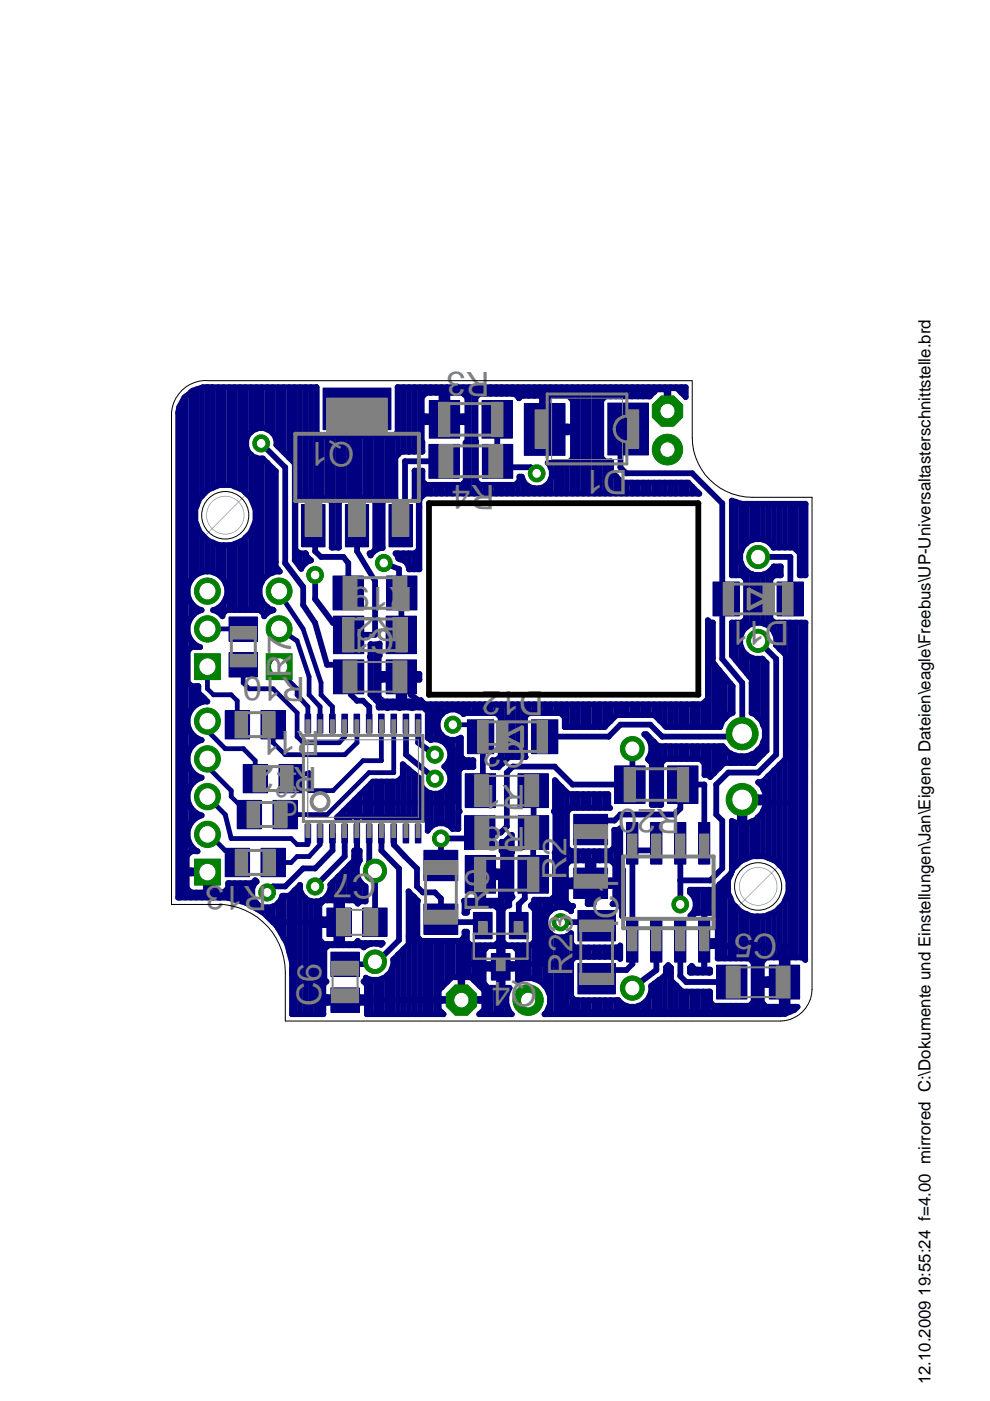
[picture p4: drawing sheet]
<svg xmlns="http://www.w3.org/2000/svg" width="210mm" height="297mm" viewBox="0 0 210 297" stroke-linecap="round" stroke-linejoin="round" font-family="sans-serif">
<defs><g id="words">
<g font-size="7.2" fill="#808080">
<text x="103.9" y="78.8" transform="rotate(-180 103.9 78.8)">R3</text>
<text x="75.1" y="93.8" transform="rotate(-180 75.1 93.8)">Q1</text>
<text x="133.1" y="99.6" transform="rotate(-180 133.1 99.6)">D1</text>
<text x="104.9" y="102.9" transform="rotate(-180 104.9 102.9)">R4</text>
<text x="87.5" y="124.4" transform="rotate(-180 87.5 124.4)">R19</text>
<text x="84.6" y="130.8" transform="rotate(-180 84.6 130.8)">R21</text>
<text x="167.3" y="131.6" transform="rotate(-180 167.3 131.6)">D11</text>
<text x="83.6" y="133.3" transform="rotate(-180 83.6 133.3)">C1</text>
<text x="61.7" y="143.8" transform="rotate(-90 61.7 143.8)">R7</text>
<text x="64.7" y="143.5" transform="rotate(-180 64.7 143.5)">R10</text>
<text x="115.2" y="146.5" transform="rotate(-180 115.2 146.5)">D12</text>
<text x="67.9" y="154.9" transform="rotate(-180 67.9 154.9)">R11</text>
<text x="111.5" y="157.5" transform="rotate(-180 111.5 157.5)">C2</text>
<text x="67.2" y="162.5" transform="rotate(-180 67.2 162.5)">R12</text>
<text x="111.5" y="166.4" transform="rotate(-180 111.5 166.4)">R1</text>
<text x="144.2" y="171.4" transform="rotate(-180 144.2 171.4)">R20</text>
<text x="111.5" y="175.2" transform="rotate(-180 111.5 175.2)">R8</text>
<text x="79.8" y="185.4" transform="rotate(-180 79.8 185.4)">C7</text>
<text x="56.6" y="187.9" transform="rotate(-180 56.6 187.9)">R13</text>
<text x="120.1" y="186.7" transform="rotate(-90 120.1 186.7)">R2</text>
<text x="103.6" y="193.3" transform="rotate(-90 103.6 193.3)">R9</text>
<text x="131.1" y="196.8" transform="rotate(-90 131.1 196.8)">IC1</text>
<text x="164.8" y="198.1" transform="rotate(-180 164.8 198.1)">C5</text>
<text x="113.8" y="208.2" transform="rotate(-180 113.8 208.2)">Q4</text>
<text x="121.4" y="207" transform="rotate(-90 121.4 207)">R23</text>
<text x="68.1" y="213.3" transform="rotate(-90 68.1 213.3)">C6</text>
</g>
<text font-size="5.7" fill="#808080" x="62.8" y="173.4" transform="rotate(-90 62.8 173.4)">U$4</text>
<text font-size="3.6" x="197.3" y="293.5" transform="rotate(-90 197.3 293.5)">12.10.2009 19:55:24 f=4.00 mirrored C:\Dokumente und Einstellungen\Jan\Eigene Dateien\eagle\Freebus\UP-Universaltasterschnittstelle.brd</text>
</g></defs>
<path d="M89.9 191.7h7.2v6.4h-7.2z" fill-rule="evenodd" fill="#000080"/>
<path d="M89.9 191.7h7.2v6.4h-7.2z" fill="none" stroke="#000080" stroke-width=".21"/>
<path d="M89.9 180.3h7.2v6.4h-7.2z" fill-rule="evenodd" fill="#000080"/>
<path d="M89.9 180.3h7.2v6.4h-7.2z" fill="none" stroke="#000080" stroke-width=".21"/>
<path d="M98.6 181.4h6.5v8h-6.5z" fill-rule="evenodd" fill="#000080"/>
<path d="M98.6 181.4h6.5v8h-6.5z" fill="none" stroke="#000080" stroke-width=".21"/>
<path d="M109.8 181.4h6.4v8h-6.4z" fill-rule="evenodd" fill="#000080"/>
<path d="M109.8 181.4h6.4v8h-6.4z" fill="none" stroke="#000080" stroke-width=".21"/>
<path d="M98.6 164h6.5v7.2h-6.5z" fill-rule="evenodd" fill="#000080"/>
<path d="M98.6 164h6.5v7.2h-6.5z" fill="none" stroke="#000080" stroke-width=".21"/>
<path d="M109.8 164h6.4v7.2h-6.4z" fill-rule="evenodd" fill="#000080"/>
<path d="M109.8 164h6.4v7.2h-6.4z" fill="none" stroke="#000080" stroke-width=".21"/>
<path d="M90.9 94.2h6.5v7.2h-6.5z" fill-rule="evenodd" fill="#000080"/>
<path d="M90.9 94.2h6.5v7.2h-6.5z" fill="none" stroke="#000080" stroke-width=".21"/>
<path d="M102.3 94.2h6.4v7.2h-6.4z" fill-rule="evenodd" fill="#000080"/>
<path d="M102.3 94.2h6.4v7.2h-6.4z" fill="none" stroke="#000080" stroke-width=".21"/>
<path d="M91 85h6.5v7.9h-6.5z" fill-rule="evenodd" fill="#000080"/>
<path d="M91 85h6.5v7.9h-6.5z" fill="none" stroke="#000080" stroke-width=".21"/>
<path d="M102.2 85h6.4v7.9h-6.4z" fill-rule="evenodd" fill="#000080"/>
<path d="M102.2 85h6.4v7.9h-6.4z" fill="none" stroke="#000080" stroke-width=".21"/>
<path d="M138 195.2h2.3v8.8h-2.3z" fill-rule="evenodd" fill="#000080"/>
<path d="M138 195.2h2.3v8.8h-2.3z" fill="none" stroke="#000080" stroke-width=".21"/>
<path d="M138 174.4h2.3v8.8h-2.3z" fill-rule="evenodd" fill="#000080"/>
<path d="M138 174.4h2.3v8.8h-2.3z" fill="none" stroke="#000080" stroke-width=".21"/>
<path d="M132.9 195.2h2.4v8.8h-2.4z" fill-rule="evenodd" fill="#000080"/>
<path d="M132.9 195.2h2.4v8.8h-2.4z" fill="none" stroke="#000080" stroke-width=".21"/>
<path d="M143 195.2h2.4v8.8h-2.4z" fill-rule="evenodd" fill="#000080"/>
<path d="M143 195.2h2.4v8.8h-2.4z" fill="none" stroke="#000080" stroke-width=".21"/>
<path d="M148.1 195.2h2.4v8.8h-2.4z" fill-rule="evenodd" fill="#000080"/>
<path d="M148.1 195.2h2.4v8.8h-2.4z" fill="none" stroke="#000080" stroke-width=".21"/>
<path d="M132.9 174.4h2.4v8.8h-2.4z" fill-rule="evenodd" fill="#000080"/>
<path d="M132.9 174.4h2.4v8.8h-2.4z" fill="none" stroke="#000080" stroke-width=".21"/>
<path d="M143 174.4h2.4v8.8h-2.4z" fill-rule="evenodd" fill="#000080"/>
<path d="M143 174.4h2.4v8.8h-2.4z" fill="none" stroke="#000080" stroke-width=".21"/>
<path d="M148.1 174.4h2.4v8.8h-2.4z" fill-rule="evenodd" fill="#000080"/>
<path d="M148.1 174.4h2.4v8.8h-2.4z" fill="none" stroke="#000080" stroke-width=".21"/>
<path d="M121.6 172.7h7.2v6.4h-7.2z" fill-rule="evenodd" fill="#000080"/>
<path d="M121.6 172.7h7.2v6.4h-7.2z" fill="none" stroke="#000080" stroke-width=".21"/>
<path d="M121.6 184.1h7.2v6.4h-7.2z" fill-rule="evenodd" fill="#000080"/>
<path d="M121.6 184.1h7.2v6.4h-7.2z" fill="none" stroke="#000080" stroke-width=".21"/>
<path d="M141.6 162.4h6.4v7.9h-6.4z" fill-rule="evenodd" fill="#000080"/>
<path d="M141.6 162.4h6.4v7.9h-6.4z" fill="none" stroke="#000080" stroke-width=".21"/>
<path d="M130.3 162.4h6.5v7.9h-6.5z" fill-rule="evenodd" fill="#000080"/>
<path d="M130.3 162.4h6.5v7.9h-6.5z" fill="none" stroke="#000080" stroke-width=".21"/>
<path d="M151.9 204.6h6.5v7.2h-6.5z" fill-rule="evenodd" fill="#000080"/>
<path d="M151.9 204.6h6.5v7.2h-6.5z" fill="none" stroke="#000080" stroke-width=".21"/>
<path d="M163.1 204.6h6.4v7.2h-6.4z" fill-rule="evenodd" fill="#000080"/>
<path d="M163.1 204.6h6.4v7.2h-6.4z" fill="none" stroke="#000080" stroke-width=".21"/>
<path d="M70.7 130.6h6.4v8h-6.4z" fill-rule="evenodd" fill="#000080"/>
<path d="M70.7 130.6h6.4v8h-6.4z" fill="none" stroke="#000080" stroke-width=".21"/>
<path d="M81.9 130.6h6.4v8h-6.4z" fill-rule="evenodd" fill="#000080"/>
<path d="M81.9 130.6h6.4v8h-6.4z" fill="none" stroke="#000080" stroke-width=".21"/>
<path d="M70.6 122.1h6.4v7.2h-6.4z" fill-rule="evenodd" fill="#000080"/>
<path d="M70.6 122.1h6.4v7.2h-6.4z" fill="none" stroke="#000080" stroke-width=".21"/>
<path d="M82 122.1h6.4v7.2h-6.4z" fill-rule="evenodd" fill="#000080"/>
<path d="M82 122.1h6.4v7.2h-6.4z" fill="none" stroke="#000080" stroke-width=".21"/>
<path d="M104.2 202.2h4v5.6h-4z" fill-rule="evenodd" fill="#000080"/>
<path d="M104.2 202.2h4v5.6h-4z" fill="none" stroke="#000080" stroke-width=".21"/>
<path d="M100.4 193.5h4v5.5h-4z" fill-rule="evenodd" fill="#000080"/>
<path d="M100.4 193.5h4v5.5h-4z" fill="none" stroke="#000080" stroke-width=".21"/>
<path d="M108 193.5h4v5.5h-4z" fill-rule="evenodd" fill="#000080"/>
<path d="M108 193.5h4v5.5h-4z" fill="none" stroke="#000080" stroke-width=".21"/>
<path d="M64 107h4.9v8.9h-4.9z" fill-rule="evenodd" fill="#000080"/>
<path d="M64 107h4.9v8.9h-4.9z" fill="none" stroke="#000080" stroke-width=".21"/>
<path d="M73.2 107h4.9v8.9h-4.9z" fill-rule="evenodd" fill="#000080"/>
<path d="M73.2 107h4.9v8.9h-4.9z" fill="none" stroke="#000080" stroke-width=".21"/>
<path d="M82.5 107h4.9v8.9h-4.9z" fill-rule="evenodd" fill="#000080"/>
<path d="M82.5 107h4.9v8.9h-4.9z" fill="none" stroke="#000080" stroke-width=".21"/>
<path d="M68.5 82.3h14.4v8.8h-14.4z" fill-rule="evenodd" fill="#000080"/>
<path d="M68.5 82.3h14.4v8.8h-14.4z" fill="none" stroke="#000080" stroke-width=".21"/>
<path d="M122.5 204.3h8v6.4h-8z" fill-rule="evenodd" fill="#000080"/>
<path d="M122.5 204.3h8v6.4h-8z" fill="none" stroke="#000080" stroke-width=".21"/>
<path d="M122.5 193.1h8v6.4h-8z" fill-rule="evenodd" fill="#000080"/>
<path d="M122.5 193.1h8v6.4h-8z" fill="none" stroke="#000080" stroke-width=".21"/>
<path d="M164.8 123.4h5.5v7.2h-5.5z" fill-rule="evenodd" fill="#000080"/>
<path d="M164.8 123.4h5.5v7.2h-5.5z" fill="none" stroke="#000080" stroke-width=".21"/>
<path d="M151.2 123.4h5.6v7.2h-5.6z" fill-rule="evenodd" fill="#000080"/>
<path d="M151.2 123.4h5.6v7.2h-5.6z" fill="none" stroke="#000080" stroke-width=".21"/>
<path d="M99.1 152.6h5.6v7.2h-5.6z" fill-rule="evenodd" fill="#000080"/>
<path d="M99.1 152.6h5.6v7.2h-5.6z" fill="none" stroke="#000080" stroke-width=".21"/>
<path d="M112.7 152.6h5.6v7.2h-5.6z" fill-rule="evenodd" fill="#000080"/>
<path d="M112.7 152.6h5.6v7.2h-5.6z" fill="none" stroke="#000080" stroke-width=".21"/>
<path d="M70.1 209.5h6.1v5.1h-6.1z" fill-rule="evenodd" fill="#000080"/>
<path d="M70.1 209.5h6.1v5.1h-6.1z" fill="none" stroke="#000080" stroke-width=".21"/>
<path d="M70.1 201.9h6.1v5.1h-6.1z" fill-rule="evenodd" fill="#000080"/>
<path d="M70.1 201.9h6.1v5.1h-6.1z" fill="none" stroke="#000080" stroke-width=".21"/>
<path d="M69.3 192.5h5.2v6h-5.2z" fill-rule="evenodd" fill="#000080"/>
<path d="M69.3 192.5h5.2v6h-5.2z" fill="none" stroke="#000080" stroke-width=".21"/>
<path d="M76.9 192.5h5.2v6h-5.2z" fill-rule="evenodd" fill="#000080"/>
<path d="M76.9 192.5h5.2v6h-5.2z" fill="none" stroke="#000080" stroke-width=".21"/>
<path d="M109.9 172.9h6.4v7.2h-6.4z" fill-rule="evenodd" fill="#000080"/>
<path d="M109.9 172.9h6.4v7.2h-6.4z" fill="none" stroke="#000080" stroke-width=".21"/>
<path d="M98.5 172.9h6.4v7.2h-6.4z" fill-rule="evenodd" fill="#000080"/>
<path d="M98.5 172.9h6.4v7.2h-6.4z" fill="none" stroke="#000080" stroke-width=".21"/>
<path d="M64.7 174.7h1.2v4h-1.2z" fill-rule="evenodd" fill="#000080"/>
<path d="M64.7 174.7h1.2v4h-1.2z" fill="none" stroke="#000080" stroke-width=".21"/>
<path d="M67.3 174.7h1.2v4h-1.2z" fill-rule="evenodd" fill="#000080"/>
<path d="M67.3 174.7h1.2v4h-1.2z" fill="none" stroke="#000080" stroke-width=".21"/>
<path d="M69.9 174.7h1.2v4h-1.2z" fill-rule="evenodd" fill="#000080"/>
<path d="M69.9 174.7h1.2v4h-1.2z" fill="none" stroke="#000080" stroke-width=".21"/>
<path d="M72.5 174.7h1.2v4h-1.2z" fill-rule="evenodd" fill="#000080"/>
<path d="M72.5 174.7h1.2v4h-1.2z" fill="none" stroke="#000080" stroke-width=".21"/>
<path d="M75.1 174.7h1.1v4h-1.1z" fill-rule="evenodd" fill="#000080"/>
<path d="M75.1 174.7h1.1v4h-1.1z" fill="none" stroke="#000080" stroke-width=".21"/>
<path d="M77.7 174.7h1.2v4h-1.2z" fill-rule="evenodd" fill="#000080"/>
<path d="M77.7 174.7h1.2v4h-1.2z" fill="none" stroke="#000080" stroke-width=".21"/>
<path d="M80.3 174.7h1.1v4h-1.1z" fill-rule="evenodd" fill="#000080"/>
<path d="M80.3 174.7h1.1v4h-1.1z" fill="none" stroke="#000080" stroke-width=".21"/>
<path d="M82.9 174.7h1.2v4h-1.2z" fill-rule="evenodd" fill="#000080"/>
<path d="M82.9 174.7h1.2v4h-1.2z" fill="none" stroke="#000080" stroke-width=".21"/>
<path d="M85.5 174.7h1.2v4h-1.2z" fill-rule="evenodd" fill="#000080"/>
<path d="M85.5 174.7h1.2v4h-1.2z" fill="none" stroke="#000080" stroke-width=".21"/>
<path d="M88.1 174.7h1.1v4h-1.1z" fill-rule="evenodd" fill="#000080"/>
<path d="M88.1 174.7h1.1v4h-1.1z" fill="none" stroke="#000080" stroke-width=".21"/>
<path d="M88.1 151.4h1.1v4h-1.1z" fill-rule="evenodd" fill="#000080"/>
<path d="M88.1 151.4h1.1v4h-1.1z" fill="none" stroke="#000080" stroke-width=".21"/>
<path d="M85.5 151.4h1.2v4h-1.2z" fill-rule="evenodd" fill="#000080"/>
<path d="M85.5 151.4h1.2v4h-1.2z" fill="none" stroke="#000080" stroke-width=".21"/>
<path d="M82.9 151.4h1.2v4h-1.2z" fill-rule="evenodd" fill="#000080"/>
<path d="M82.9 151.4h1.2v4h-1.2z" fill="none" stroke="#000080" stroke-width=".21"/>
<path d="M80.3 151.4h1.1v4h-1.1z" fill-rule="evenodd" fill="#000080"/>
<path d="M80.3 151.4h1.1v4h-1.1z" fill="none" stroke="#000080" stroke-width=".21"/>
<path d="M77.7 151.4h1.2v4h-1.2z" fill-rule="evenodd" fill="#000080"/>
<path d="M77.7 151.4h1.2v4h-1.2z" fill="none" stroke="#000080" stroke-width=".21"/>
<path d="M75.1 151.4h1.1v4h-1.1z" fill-rule="evenodd" fill="#000080"/>
<path d="M75.1 151.4h1.1v4h-1.1z" fill="none" stroke="#000080" stroke-width=".21"/>
<path d="M72.5 151.4h1.2v4h-1.2z" fill-rule="evenodd" fill="#000080"/>
<path d="M72.5 151.4h1.2v4h-1.2z" fill="none" stroke="#000080" stroke-width=".21"/>
<path d="M69.9 151.4h1.2v4h-1.2z" fill-rule="evenodd" fill="#000080"/>
<path d="M69.9 151.4h1.2v4h-1.2z" fill="none" stroke="#000080" stroke-width=".21"/>
<path d="M67.3 151.4h1.2v4h-1.2z" fill-rule="evenodd" fill="#000080"/>
<path d="M67.3 151.4h1.2v4h-1.2z" fill="none" stroke="#000080" stroke-width=".21"/>
<path d="M64.7 151.4h1.2v4h-1.2z" fill-rule="evenodd" fill="#000080"/>
<path d="M64.7 151.4h1.2v4h-1.2z" fill="none" stroke="#000080" stroke-width=".21"/>
<path d="M48.6 130.8h6v5.2h-6z" fill-rule="evenodd" fill="#000080"/>
<path d="M48.6 130.8h6v5.2h-6z" fill="none" stroke="#000080" stroke-width=".21"/>
<path d="M48.6 138.4h6v5.1h-6z" fill-rule="evenodd" fill="#000080"/>
<path d="M48.6 138.4h6v5.1h-6z" fill="none" stroke="#000080" stroke-width=".21"/>
<path d="M47.8 150.7h5.1v6h-5.1z" fill-rule="evenodd" fill="#000080"/>
<path d="M47.8 150.7h5.1v6h-5.1z" fill="none" stroke="#000080" stroke-width=".21"/>
<path d="M55.3 150.7h5.2v6h-5.2z" fill-rule="evenodd" fill="#000080"/>
<path d="M55.3 150.7h5.2v6h-5.2z" fill="none" stroke="#000080" stroke-width=".21"/>
<path d="M51.6 162.1h5.1v6h-5.1z" fill-rule="evenodd" fill="#000080"/>
<path d="M51.6 162.1h5.1v6h-5.1z" fill="none" stroke="#000080" stroke-width=".21"/>
<path d="M59.1 162.1h5.2v6h-5.2z" fill-rule="evenodd" fill="#000080"/>
<path d="M59.1 162.1h5.2v6h-5.2z" fill="none" stroke="#000080" stroke-width=".21"/>
<path d="M50.3 169.7h5.2v6h-5.2z" fill-rule="evenodd" fill="#000080"/>
<path d="M50.3 169.7h5.2v6h-5.2z" fill="none" stroke="#000080" stroke-width=".21"/>
<path d="M57.9 169.7h5.1v6h-5.1z" fill-rule="evenodd" fill="#000080"/>
<path d="M57.9 169.7h5.1v6h-5.1z" fill="none" stroke="#000080" stroke-width=".21"/>
<path d="M70.7 139.9h6.4v7.2h-6.4z" fill-rule="evenodd" fill="#000080"/>
<path d="M70.7 139.9h6.4v7.2h-6.4z" fill="none" stroke="#000080" stroke-width=".21"/>
<path d="M81.9 139.9h6.4v7.2h-6.4z" fill-rule="evenodd" fill="#000080"/>
<path d="M81.9 139.9h6.4v7.2h-6.4z" fill="none" stroke="#000080" stroke-width=".21"/>
<path d="M128.9 85.5h8.6v11h-8.6z" fill-rule="evenodd" fill="#000080"/>
<path d="M128.9 85.5h8.6v11h-8.6z" fill="none" stroke="#000080" stroke-width=".21"/>
<path d="M111.2 85.5h8.6v11.1h-8.6z" fill-rule="evenodd" fill="#000080"/>
<path d="M111.2 85.5h8.6v11.1h-8.6z" fill="none" stroke="#000080" stroke-width=".21"/>
<path d="M55.3 179.9h5.2v6h-5.2z" fill-rule="evenodd" fill="#000080"/>
<path d="M55.3 179.9h5.2v6h-5.2z" fill="none" stroke="#000080" stroke-width=".21"/>
<path d="M47.8 179.9h5.1v6h-5.1z" fill-rule="evenodd" fill="#000080"/>
<path d="M47.8 179.9h5.1v6h-5.1z" fill="none" stroke="#000080" stroke-width=".21"/>
<g fill="#000080">
<path d="M75.2 176.3a.62 .62 0 0 1 .7-.1 .62 .62 0 0 1 .4 .5v6.2a.61 .61 0 0 1-.6 .6 .61 .61 0 0 1-.6-.6v-6.2z"/>
<path d="M75.2 182.4a.6 .6 0 0 1 .9 0 .6 .6 0 0 1 0 .9l-3.8 3.8a.6 .6 0 0 1-.8 0 .6 .6 0 0 1 0-.8z"/>
<path d="M71.5 186.2a.62 .62 0 0 1 .6-.1 .62 .62 0 0 1 .4 .6v8.8a.61 .61 0 0 1-.6 .6 .61 .61 0 0 1-.6-.6v-8.8z"/>
<path d="M72.7 211.6l.5-.2h24.6a.61 .61 0 0 1 .7 .6 .61 .61 0 0 1-.7 .6h-24.6a.61 .61 0 0 1-.6-.3 .61 .61 0 0 1 .1-.7z"/>
<path d="M97.4 204a.62 .62 0 0 1 .7-.2 .62 .62 0 0 1 .4 .6v7.6a.61 .61 0 0 1-.6 .6 .61 .61 0 0 1-.7-.6v-7.6z"/>
<path d="M97.4 204l.4-.2h8.4a.61 .61 0 0 1 .6 .6 .61 .61 0 0 1-.6 .6h-8.4a.61 .61 0 0 1-.5-.4 .61 .61 0 0 1 .1-.6z"/>
<path d="M105.7 185a.62 .62 0 0 1 .7-.2 .62 .62 0 0 1 .4 .6v19a.61 .61 0 0 1-.6 .6 .61 .61 0 0 1-.6-.6v-19z"/>
<path d="M101.4 185l.5-.2h4.3a.61 .61 0 0 1 .6 .6 .61 .61 0 0 1-.6 .6h-4.3a.61 .61 0 0 1-.6-.4 .61 .61 0 0 1 .1-.6z"/>
<path d="M66.4 195.1l.4-.2h5.1a.61 .61 0 0 1 .6 .6 .61 .61 0 0 1-.6 .6h-5.1a.61 .61 0 0 1-.6-.4 .61 .61 0 0 1 .2-.6z"/>
<path d="M58.8 195.1l.4-.2h7.6a.61 .61 0 0 1 .6 .6 .61 .61 0 0 1-.6 .6h-7.6a.61 .61 0 0 1-.6-.4 .61 .61 0 0 1 .2-.6z"/>
<path d="M49.8 188.9a.62 .62 0 0 1 .8-.2l8.9 6.3a.61 .61 0 0 1 .2 .9 .61 .61 0 0 1-.9 .1l-8.8-6.3a.62 .62 0 0 1-.2-.8z"/>
<path d="M46.1 188.8l.4-.2h3.8a.61 .61 0 0 1 .6 .6 .61 .61 0 0 1-.6 .6h-3.8a.61 .61 0 0 1-.6-.4 .61 .61 0 0 1 .2-.6z"/>
<path d="M42.3 185l1.5-.6a.59 .59 0 0 1 .7 .3 .59 .59 0 0 1-.3 .8l-1.3 .5a.59 .59 0 0 1-.7-.3 .59 .59 0 0 1 .1-.7z"/>
<path d="M42.3 185a.57 .57 0 0 1 .8 0l3.8 3.8a.6 .6 0 0 1 0 .8 .6 .6 0 0 1-.8 0l-3.8-3.8a.57 .57 0 0 1 0-.8z"/>
<path d="M66.4 211.6l.4-.2h6.4a.61 .61 0 0 1 .6 .6 .61 .61 0 0 1-.6 .6h-6.4a.61 .61 0 0 1-.6-.3 .61 .61 0 0 1 .2-.7z"/>
<path d="M66.4 195.1a.62 .62 0 0 1 .7-.2 .62 .62 0 0 1 .3 .6v16.5a.61 .61 0 0 1-.6 .6 .61 .61 0 0 1-.6-.6v-16.5z"/>
<path d="M93.8 82.1a.62 .62 0 0 1 .7-.1 .62 .62 0 0 1 .4 .6v6.3a.61 .61 0 0 1-.6 .6 .61 .61 0 0 1-.7-.6v-6.3z"/>
<path d="M93.8 82.1l.4-.2h20.9a.61 .61 0 0 1 .6 .7 .61 .61 0 0 1-.6 .6h-20.9a.61 .61 0 0 1-.5-.4 .61 .61 0 0 1 .1-.7z"/>
<path d="M114.6 91a.82 .82 0 0 1 1-.2 .82 .82 0 0 1 .5 .9 .84 .84 0 0 1-1 .4 .84 .84 0 0 1-.6-.9z"/>
<path d="M115.1 90.6a.62 .62 0 0 1 .6-.1 .62 .62 0 0 1 .4 .5 .74 .74 0 0 1-.6 1.1 .85 .85 0 0 1-.7-.6 .85 .85 0 0 1 .3-.9z"/>
<path d="M114.6 82.1a.62 .62 0 0 1 .7-.1 .62 .62 0 0 1 .4 .6v8.9a.61 .61 0 0 1-.6 .6 .61 .61 0 0 1-.6-.6v-8.9z"/>
<path d="M141.1 82.1a.62 .62 0 0 1 .7-.1 .62 .62 0 0 1 .4 .6v4.6a.61 .61 0 0 1-.7 .5 .61 .61 0 0 1-.6-.5v-4.6z"/>
<path d="M114.6 82.1l.5-.2h26.4a.61 .61 0 0 1 .7 .7 .61 .61 0 0 1-.7 .6h-26.4a.61 .61 0 0 1-.6-.4 .61 .61 0 0 1 .1-.7z"/>
<path d="M148.9 199.1a.62 .62 0 0 1 .7-.1 .62 .62 0 0 1 .3 .6v1a.61 .61 0 0 1-.6 .6 .61 .61 0 0 1-.6-.6v-1z"/>
<path d="M165.9 207.8a.59 .59 0 0 1 .7-.1 .59 .59 0 0 1 .3 .7l-.5 1.3a.59 .59 0 0 1-.8 .3 .59 .59 0 0 1-.3-.7z"/>
<path d="M156.9 169.1a.62 .62 0 0 1 .7-.1 .62 .62 0 0 1 .4 .5v.7a.61 .61 0 0 1-.6 .6 .61 .61 0 0 1-.6-.6z"/>
<path d="M156.9 169.7l.5-.2h11a.61 .61 0 0 1 .6 .6 .61 .61 0 0 1-.6 .7h-11a.61 .61 0 0 1-.6-.4 .61 .61 0 0 1 .1-.7z"/>
<path d="M167.9 169.7a.62 .62 0 0 1 .7-.1 .62 .62 0 0 1 .4 .6v30.4a.61 .61 0 0 1-.6 .6 .61 .61 0 0 1-.6-.6v-30.4z"/>
<path d="M165.4 200.2l.4-.2h2.6a.61 .61 0 0 1 .6 .6 .61 .61 0 0 1-.6 .6h-2.6a.61 .61 0 0 1-.5-.4 .61 .61 0 0 1 .1-.6z"/>
<path d="M148.9 200.2l.4-.2h16.5a.61 .61 0 0 1 .7 .6 .61 .61 0 0 1-.7 .6h-16.5a.61 .61 0 0 1-.5-.4 .61 .61 0 0 1 .1-.6z"/>
<path d="M124.8 186.8a.62 .62 0 0 1 .7-.1 .62 .62 0 0 1 .4 .6v.6a.61 .61 0 0 1-.7 .6 .61 .61 0 0 1-.6-.6z"/>
<path d="M119.7 187.5l.4-.2h5.1a.61 .61 0 0 1 .7 .6 .61 .61 0 0 1-.7 .6h-5.1a.61 .61 0 0 1-.5-.3 .61 .61 0 0 1 .1-.7z"/>
<path d="M114.6 192.6l5.1-5.1a.6 .6 0 0 1 .9 0 .6 .6 0 0 1 0 .9l-5.1 5.1a.6 .6 0 0 1-.9 0 .6 .6 0 0 1 0-.9z"/>
<path d="M105.7 204a.62 .62 0 0 1 .7-.2 .62 .62 0 0 1 .4 .6v.6a.61 .61 0 0 1-.6 .6 .61 .61 0 0 1-.6-.6z"/>
<path d="M114.6 192.6a.62 .62 0 0 1 .7-.1 .62 .62 0 0 1 .4 .5v11.4a.61 .61 0 0 1-.6 .6 .61 .61 0 0 1-.6-.6v-11.4z"/>
<path d="M105.7 204l.5-.2h8.9a.61 .61 0 0 1 .6 .6 .61 .61 0 0 1-.6 .6h-8.9a.61 .61 0 0 1-.6-.4 .61 .61 0 0 1 .1-.6z"/>
<path d="M75.2 169.7a.62 .62 0 0 1 .7-.1 .62 .62 0 0 1 .4 .6v6.5a.61 .61 0 0 1-.6 .6 .61 .61 0 0 1-.6-.6v-6.5z"/>
<path d="M75.2 169.7l.4-.2h20.4a.61 .61 0 0 1 .6 .6 .61 .61 0 0 1-.6 .7h-20.4a.61 .61 0 0 1-.5-.4 .61 .61 0 0 1 .1-.7z"/>
<path d="M95.6 158.3a.62 .62 0 0 1 .7-.1 .62 .62 0 0 1 .3 .5v11.5a.61 .61 0 0 1-.6 .6 .61 .61 0 0 1-.6-.6v-11.5z"/>
<path d="M91.8 154.5a.57 .57 0 0 1 .8 0l3.8 3.8a.6 .6 0 0 1 0 .9 .6 .6 0 0 1-.8 0l-3.8-3.8a.57 .57 0 0 1 0-.9z"/>
<path d="M91.8 150.7a.62 .62 0 0 1 .7-.2 .62 .62 0 0 1 .3 .6v3.8a.61 .61 0 0 1-.6 .6 .61 .61 0 0 1-.6-.6v-3.8z"/>
<path d="M86.6 146.9a.7 .7 0 0 1 .9-.1l5.1 3.8a.63 .63 0 0 1 .1 .9 .63 .63 0 0 1-.9 .1l-5.1-3.8a.7 .7 0 0 1-.1-.9z"/>
<path d="M86.7 143.1a.62 .62 0 0 1 .7-.2 .62 .62 0 0 1 .4 .6v3.8a.61 .61 0 0 1-.7 .6 .61 .61 0 0 1-.6-.6v-3.8z"/>
<path d="M84.7 143.1l.4-.2h2a.61 .61 0 0 1 .7 .6 .61 .61 0 0 1-.7 .6h-2a.61 .61 0 0 1-.6-.4 .61 .61 0 0 1 .2-.6z"/>
<path d="M165.4 209.1a.62 .62 0 0 1 .7-.2 .62 .62 0 0 1 .4 .6v3.8a.61 .61 0 0 1-.7 .6 .61 .61 0 0 1-.6-.6v-3.8z"/>
<path d="M118.4 211.6a.57 .57 0 0 1 .9 0l2.5 2.6a.6 .6 0 0 1 0 .8 .6 .6 0 0 1-.8 0l-2.6-2.5a.57 .57 0 0 1 0-.9z"/>
<path d="M121 214.1l.4-.2h43.1a.61 .61 0 0 1 .7 .7 .61 .61 0 0 1-.7 .6h-43.1a.61 .61 0 0 1-.5-.4 .61 .61 0 0 1 .1-.7z"/>
<path d="M164.1 214.2l1.3-1.3a.6 .6 0 0 1 .8 0 .6 .6 0 0 1 0 .8l-1.2 1.3a.6 .6 0 0 1-.9 0 .6 .6 0 0 1 0-.8z"/>
<path d="M118.4 204a.62 .62 0 0 1 .7-.2 .62 .62 0 0 1 .4 .6v7.6a.61 .61 0 0 1-.6 .6 .61 .61 0 0 1-.6-.6v-7.6z"/>
<path d="M114.6 204l.5-.2h3.8a.61 .61 0 0 1 .6 .6 .61 .61 0 0 1-.6 .6h-3.8a.61 .61 0 0 1-.6-.4 .61 .61 0 0 1 .1-.6z"/>
<path d="M165.9 200.2a.62 .62 0 0 1 .7-.2 .62 .62 0 0 1 .4 .6v7.6a.61 .61 0 0 1-.7 .6 .61 .61 0 0 1-.6-.6v-7.6z"/>
<path d="M165.4 200.2l.4-.2a.88 .88 0 0 1 1.1 .4 .6 .6 0 0 1-.6 .8h-.5a.61 .61 0 0 1-.5-.4 .61 .61 0 0 1 .1-.6z"/>
<path d="M71.3 173a.65 .65 0 0 1 1.1 0 .65 .65 0 0 1-.4 1 .61 .61 0 0 1-.7-.2 .61 .61 0 0 1 0-.8z"/>
<path d="M71.5 172.9l.4-.2h2.3a.61 .61 0 0 1 .6 .6 .61 .61 0 0 1-.6 .6h-2.3a.61 .61 0 0 1-.6-.3 .61 .61 0 0 1 .2-.7z"/>
<path d="M73.7 172.9a.65 .65 0 0 1 1.1-.2 .65 .65 0 0 1-.2 1.1 .6 .6 0 0 1-.9 0 .6 .6 0 0 1 0-.9z"/>
<path d="M74 172.7l.4-.2h1.2a.61 .61 0 0 1 .7 .6 .61 .61 0 0 1-.7 .6h-1.2a.61 .61 0 0 1-.6-.4 .61 .61 0 0 1 .2-.6z"/>
<path d="M75.2 172.7a.62 .62 0 0 1 .7-.1 .62 .62 0 0 1 .4 .5v3.6a.61 .61 0 0 1-.6 .6 .61 .61 0 0 1-.6-.6v-3.6z"/>
<path d="M75.2 172.7l.4-.2h1.4a.61 .61 0 0 1 .6 .6 .61 .61 0 0 1-.6 .6h-1.4a.61 .61 0 0 1-.5-.4 .61 .61 0 0 1 .1-.6z"/>
<path d="M76.5 172.7a.71 .71 0 0 1 1.2 .3 .71 .71 0 0 1-.8 .9l-.1-.1a.67 .67 0 0 1-.3-1.1z"/>
<path d="M76.8 172.9l.4-.2h2.3a.61 .61 0 0 1 .6 .6 .61 .61 0 0 1-.6 .6h-2.3a.61 .61 0 0 1-.6-.3 .61 .61 0 0 1 .2-.7z"/>
<path d="M79 172.9a.65 .65 0 0 1 .9 0 .65 .65 0 0 1 .1 .8 .65 .65 0 0 1-.8 .2l-.2-.1a.57 .57 0 0 1 0-.9z"/>
<path d="M79.2 172.9l.5-.2h2.3a.61 .61 0 0 1 .7 .6 .61 .61 0 0 1-.7 .6h-2.3a.61 .61 0 0 1-.6-.3 .61 .61 0 0 1 .1-.7z"/>
<path d="M81.6 172.9a.65 .65 0 0 1 .9 0 .65 .65 0 0 1 .1 .8 .65 .65 0 0 1-.9 .2l-.1-.1a.57 .57 0 0 1 0-.9z"/>
<path d="M81.8 172.9l.5-.2h2.4a.61 .61 0 0 1 .6 .6 .61 .61 0 0 1-.6 .6h-2.4a.61 .61 0 0 1-.6-.3 .61 .61 0 0 1 .1-.7z"/>
<path d="M84.3 173a.65 .65 0 0 1 1.1 0 .65 .65 0 0 1-.4 1 .61 .61 0 0 1-.7-.2 .61 .61 0 0 1 0-.8z"/>
<path d="M84.5 172.9l.4-.2h2.3a.61 .61 0 0 1 .7 .6 .61 .61 0 0 1-.7 .6h-2.3a.61 .61 0 0 1-.6-.3 .61 .61 0 0 1 .2-.7z"/>
<path d="M86.8 172.9a.65 .65 0 0 1 .9 0 .65 .65 0 0 1 .1 .8 .65 .65 0 0 1-.8 .2l-.2-.1a.57 .57 0 0 1 0-.9z"/>
<path d="M87 172.9l.5-.2h2.4a.61 .61 0 0 1 .6 .6 .61 .61 0 0 1-.6 .6h-2.4a.61 .61 0 0 1-.6-.3 .61 .61 0 0 1 .1-.7z"/>
<path d="M89.5 172.9a.65 .65 0 0 1 .8 0l.8 .9a.63 .63 0 0 1 0 .9 .63 .63 0 0 1-.9-.1l-.8-.8a.65 .65 0 0 1 .1-.9z"/>
<path d="M90.3 173.7a.62 .62 0 0 1 .6-.1 .62 .62 0 0 1 .4 .6v1.9a.61 .61 0 0 1-.6 .6 .61 .61 0 0 1-.6-.6v-1.9z"/>
<path d="M90.4 175.5a.64 .64 0 0 1 .9 .3 .64 .64 0 0 1-.5 .9 .64 .64 0 0 1-.7-.6z"/>
<path d="M91.2 174.6a.6 .6 0 0 1 .9 0 .6 .6 0 0 1 0 .9l-.9 .9a.6 .6 0 0 1-.9 0 .6 .6 0 0 1 0-.9z"/>
<path d="M91.2 174.6l1.4-.6a.59 .59 0 0 1 .8 .4 .59 .59 0 0 1-.4 .7l-1.1 .5a.6 .6 0 0 1-.8-.2 .6 .6 0 0 1 .1-.8z"/>
<path d="M92.4 174.1l.4-.2h1.3a.61 .61 0 0 1 .6 .7 .61 .61 0 0 1-.6 .6h-1.3a.61 .61 0 0 1-.5-.4 .61 .61 0 0 1 .1-.7z"/>
<path d="M93.7 174.1l.4-.1 1.4 .5a.59 .59 0 0 1 .3 .7 .59 .59 0 0 1-.7 .4l-1.2-.5a.59 .59 0 0 1-.2-1z"/>
<path d="M94.9 174.6a.65 .65 0 0 1 .9 0l.6 .7a.63 .63 0 0 1 0 .9 .63 .63 0 0 1-.9 0l-.7-.7a.65 .65 0 0 1 .1-.9z"/>
<path d="M95.5 175.3l.2-.1a2.19 2.19 0 0 1 1.9 .1 .6 .6 0 0 1 .1 .7 .6 .6 0 0 1-.5 .3h-1.2a.61 .61 0 0 1-.6-.3 .61 .61 0 0 1 .1-.7z"/>
<path d="M96.7 171.9a.62 .62 0 0 1 .7-.1 .62 .62 0 0 1 .4 .5v3.5a.61 .61 0 0 1-.6 .6 .61 .61 0 0 1-.6-.6v-3.5z"/>
<path d="M96.7 171.9a.78 .78 0 0 1 1-.4 .6 .6 0 0 1 .2 1 .78 .78 0 0 1-1 .4 .6 .6 0 0 1-.2-1z"/>
<path d="M96.8 171.4a.71 .71 0 0 1 1.2 .3 .71 .71 0 0 1-.8 .9l-.2-.1a.67 .67 0 0 1-.2-1.1z"/>
<path d="M96.8 163a.62 .62 0 0 1 .7-.1 .62 .62 0 0 1 .4 .5v8.4a.61 .61 0 0 1-.6 .6 .61 .61 0 0 1-.7-.6v-8.4z"/>
<path d="M96.8 163l.8-.8a.6 .6 0 0 1 .9 0 .6 .6 0 0 1 0 .9l-.8 .8a.6 .6 0 0 1-.9 0 .6 .6 0 0 1 0-.9z"/>
<path d="M97.6 162.2l.4-.2h2.3a.61 .61 0 0 1 .7 .6 .61 .61 0 0 1-.7 .6h-2.3a.61 .61 0 0 1-.5-.4 .61 .61 0 0 1 .1-.6z"/>
<path d="M99.9 160.8a.62 .62 0 0 1 .7-.2 .62 .62 0 0 1 .4 .6v1.4a.61 .61 0 0 1-.6 .6 .61 .61 0 0 1-.7-.6v-1.4z"/>
<path d="M98.1 160.8l.4-.2h1.8a.61 .61 0 0 1 .7 .6 .61 .61 0 0 1-.7 .6h-1.8a.61 .61 0 0 1-.5-.4 .61 .61 0 0 1 .1-.6z"/>
<path d="M97.3 160a.57 .57 0 0 1 .8 0l.8 .8a.6 .6 0 0 1 0 .8 .6 .6 0 0 1-.8 0l-.8-.8a.57 .57 0 0 1 0-.8z"/>
<path d="M97.3 156a.62 .62 0 0 1 .7-.2 .62 .62 0 0 1 .3 .6v4a.61 .61 0 0 1-.6 .6 .61 .61 0 0 1-.6-.6v-4z"/>
<path d="M96.2 156.5l1.3-.6a.61 .61 0 0 1 .8 .3 .61 .61 0 0 1-.3 .8l-1.1 .4a.61 .61 0 0 1-.7-.2 .61 .61 0 0 1 0-.7z"/>
<path d="M95 156.4l.4-.2h1.2a.61 .61 0 0 1 .7 .7 .61 .61 0 0 1-.7 .6h-1.2a.61 .61 0 0 1-.6-.4 .61 .61 0 0 1 .2-.7z"/>
<path d="M93.8 155.9l.6-.1 1.2 .5a.61 .61 0 0 1 .3 .8 .61 .61 0 0 1-.8 .3l-1.2-.5a.61 .61 0 0 1-.1-1z"/>
<path d="M92.9 155.1a.57 .57 0 0 1 .8 0l.9 .8a.6 .6 0 0 1 0 .9 .6 .6 0 0 1-.8 0l-.9-.9a.57 .57 0 0 1 0-.8z"/>
<path d="M92.4 153.9a.62 .62 0 0 1 .9 .1l.6 1.2a.61 .61 0 0 1-.3 .8 .61 .61 0 0 1-.8-.3l-.6-1.2z"/>
<path d="M92.4 152.6a.62 .62 0 0 1 .6-.2 .62 .62 0 0 1 .4 .6v1.3a.61 .61 0 0 1-.6 .6 .61 .61 0 0 1-.6-.6v-1.3z"/>
<path d="M92.9 151.4a.61 .61 0 0 1 .8-.1 .61 .61 0 0 1 .2 .8l-.6 1.2a.61 .61 0 0 1-.8 .3 .61 .61 0 0 1-.3-.8z"/>
<path d="M92.9 151.4l.9-.9a.6 .6 0 0 1 .8 0 .6 .6 0 0 1 0 .9l-.9 .9a.6 .6 0 0 1-.8 0 .6 .6 0 0 1 0-.9z"/>
<path d="M93.7 150.5l1.4-.6a.61 .61 0 0 1 .8 .3 .61 .61 0 0 1-.3 .8l-1.2 .5a.61 .61 0 0 1-.7-.2 .61 .61 0 0 1 0-.8z"/>
<path d="M95 150l.4-.2h1.2a.61 .61 0 0 1 .7 .6 .61 .61 0 0 1-.7 .6h-1.2a.61 .61 0 0 1-.6-.3 .61 .61 0 0 1 .2-.7z"/>
<path d="M96.2 150l.7-.1 1.2 .5a.61 .61 0 0 1 .3 .8 .61 .61 0 0 1-.8 .3l-1.2-.5a.61 .61 0 0 1-.2-1z"/>
<path d="M97.4 150.5a.57 .57 0 0 1 .9 0l.4 .5a.6 .6 0 0 1 0 .8 .6 .6 0 0 1-.8 0l-.5-.4a.57 .57 0 0 1 0-.9z"/>
<path d="M97.9 151a.65 .65 0 0 1 1-.2 .65 .65 0 0 1-.2 1 .6 .6 0 0 1-.8 0 .6 .6 0 0 1 0-.8z"/>
<path d="M98.1 150.8l.4-.2h6.8a.61 .61 0 0 1 .6 .6 .61 .61 0 0 1-.6 .6h-6.8a.61 .61 0 0 1-.5-.4 .61 .61 0 0 1 .1-.6z"/>
<path d="M104.8 150.8a.65 .65 0 0 1 .9-.1l.9 .8a.63 .63 0 0 1 0 .9 .63 .63 0 0 1-.9 .1l-.8-.8a.65 .65 0 0 1-.1-.9z"/>
<path d="M105.7 151.6a.62 .62 0 0 1 .7-.2 .62 .62 0 0 1 .4 .6v8.4a.61 .61 0 0 1-.6 .6 .61 .61 0 0 1-.7-.6v-8.4z"/>
<path d="M104.9 160.7l.8-.8a.63 .63 0 0 1 .9 .1 .63 .63 0 0 1 0 .9l-.9 .8a.63 .63 0 0 1-.9-.1 .63 .63 0 0 1 .1-.9z"/>
<path d="M104 160.8a1.64 1.64 0 0 1 1.7 0 .6 .6 0 0 1 .2 .6 .6 .6 0 0 1-.6 .4h-.9a.61 .61 0 0 1-.6-.4 .61 .61 0 0 1 .2-.6z"/>
<path d="M104 160.8a.62 .62 0 0 1 .6-.2 .62 .62 0 0 1 .4 .6v1.4a.61 .61 0 0 1-.6 .6 .61 .61 0 0 1-.6-.6v-1.4z"/>
<path d="M104 162.2l.4-.2h1.2a.61 .61 0 0 1 .7 .6 .61 .61 0 0 1-.7 .6h-1.2a.61 .61 0 0 1-.6-.4 .61 .61 0 0 1 .2-.6z"/>
<path d="M105.3 162.3l.9-.9a.6 .6 0 0 1 .8 0 .6 .6 0 0 1 0 .8l-.9 .9a.6 .6 0 0 1-.8 0 .6 .6 0 0 1 0-.8z"/>
<path d="M106.2 161.4l1.2-1.3a.6 .6 0 0 1 .9 0 .6 .6 0 0 1 0 .8l-1.3 1.3a.6 .6 0 0 1-.8 0 .6 .6 0 0 1 0-.8z"/>
<path d="M107.4 160.1l.5-.2h1.7a.61 .61 0 0 1 .6 .6 .61 .61 0 0 1-.6 .6h-1.7a.61 .61 0 0 1-.6-.4 .61 .61 0 0 1 .1-.6z"/>
<path d="M109.1 160.1l.5-.2h1.8a.61 .61 0 0 1 .7 .6 .61 .61 0 0 1-.7 .6h-1.8a.61 .61 0 0 1-.6-.4 .61 .61 0 0 1 .1-.6z"/>
<path d="M110.9 160a.65 .65 0 0 1 .9-.1 .65 .65 0 0 1 .1 .9 .65 .65 0 0 1-.9 .1l-.1-.1a.57 .57 0 0 1 0-.8z"/>
<path d="M110.9 151.6a.62 .62 0 0 1 .6-.2 .62 .62 0 0 1 .4 .6v8.4a.61 .61 0 0 1-.6 .6 .61 .61 0 0 1-.6-.6v-8.4z"/>
<path d="M110.9 151.6l.8-.8a.6 .6 0 0 1 .8 0 .6 .6 0 0 1 0 .8l-.8 .8a.6 .6 0 0 1-.8 0 .6 .6 0 0 1 0-.8z"/>
<path d="M111.7 150.8l.4-.2h6.8a.61 .61 0 0 1 .6 .6 .61 .61 0 0 1-.6 .6h-6.8a.61 .61 0 0 1-.6-.4 .61 .61 0 0 1 .2-.6z"/>
<path d="M118.4 150.8a.65 .65 0 0 1 .9-.1l.8 .8a.63 .63 0 0 1 .1 .9 .63 .63 0 0 1-.9 .1l-.9-.8a.65 .65 0 0 1 0-.9z"/>
<path d="M119.3 151.6a.62 .62 0 0 1 .7-.2 .62 .62 0 0 1 .4 .6v2.2a.61 .61 0 0 1-.7 .6 .61 .61 0 0 1-.6-.6v-2.2z"/>
<path d="M119.3 153.7l.4-.2h8.5a.61 .61 0 0 1 .6 .6 .61 .61 0 0 1-.6 .7h-8.5a.61 .61 0 0 1-.5-.4 .61 .61 0 0 1 .1-.7z"/>
<path d="M127.8 153.7l2.5-2.5a.6 .6 0 0 1 .8 0 .6 .6 0 0 1 0 .9l-2.5 2.5a.6 .6 0 0 1-.8 0 .6 .6 0 0 1 0-.9z"/>
<path d="M130.3 151.2l.4-.2h1.7a.61 .61 0 0 1 .6 .6 .61 .61 0 0 1-.6 .6h-1.7a.61 .61 0 0 1-.5-.4 .61 .61 0 0 1 .1-.6z"/>
<path d="M132 151.2l.4-.2h6.3a.61 .61 0 0 1 .7 .6 .61 .61 0 0 1-.7 .6h-6.3a.61 .61 0 0 1-.6-.4 .61 .61 0 0 1 .2-.6z"/>
<path d="M138.3 151.2a.57 .57 0 0 1 .8 0l1.2 1.2a.6 .6 0 0 1 0 .8 .6 .6 0 0 1-.8 0l-1.2-1.1a.57 .57 0 0 1 0-.9z"/>
<path d="M139.5 152.4a.57 .57 0 0 1 .8 0l1.4 1.3a.6 .6 0 0 1 0 .9 .6 .6 0 0 1-.9 0l-1.3-1.4a.57 .57 0 0 1 0-.8z"/>
<path d="M140.8 153.7l.5-.2h11.4a.61 .61 0 0 1 .6 .6 .61 .61 0 0 1-.6 .7h-11.4a.61 .61 0 0 1-.6-.4 .61 .61 0 0 1 .1-.7z"/>
<path d="M152.8 152.4a.59 .59 0 0 1 .8-.1 .59 .59 0 0 1 .2 .7l-.6 1.4a.59 .59 0 0 1-.7 .3 .59 .59 0 0 1-.4-.7z"/>
<path d="M152.8 152.4l1.4-1.4a.6 .6 0 0 1 .8 0 .6 .6 0 0 1 0 .9l-1.3 1.3a.6 .6 0 0 1-.9 0 .6 .6 0 0 1 0-.8z"/>
<path d="M154.2 151l.9-.4a.61 .61 0 0 1 .8 .3 .61 .61 0 0 1-.3 .8l-.7 .3a.61 .61 0 0 1-.8-.2 .61 .61 0 0 1 .1-.8z"/>
<path d="M154.9 145a.62 .62 0 0 1 .7-.1 .62 .62 0 0 1 .4 .6v5.7a.61 .61 0 0 1-.7 .6 .61 .61 0 0 1-.6-.6v-5.7z"/>
<path d="M151.3 140.6a.6 .6 0 0 1 .8 .1l3.7 4.4a.6 .6 0 0 1-.1 .9 .6 .6 0 0 1-.8-.1l-3.7-4.5a.6 .6 0 0 1 .1-.8z"/>
<path d="M150.7 140.1a.57 .57 0 0 1 .9 0l.5 .5a.6 .6 0 0 1 0 .9 .6 .6 0 0 1-.9 0l-.5-.5a.57 .57 0 0 1 0-.9z"/>
<path d="M150.8 139.1a.6 .6 0 0 1 .6 0 .6 .6 0 0 1 .3 .6l-.1 .7a.6 .6 0 0 1-.6 .5 .6 .6 0 0 1-.5-.7v-.7z"/>
<path d="M150.7 131.6a.62 .62 0 0 1 .7-.2 .62 .62 0 0 1 .4 .6v7.6a.61 .61 0 0 1-.6 .6 .61 .61 0 0 1-.7-.6v-7.6z"/>
<path d="M150.2 131.6l.9-.2a.61 .61 0 0 1 .7 .6 .61 .61 0 0 1-.7 .6h-.5a.61 .61 0 0 1-.6-.4 .61 .61 0 0 1 .2-.6z"/>
<path d="M149.6 131.1a.57 .57 0 0 1 .9 0l.5 .5a.6 .6 0 0 1 0 .9 .6 .6 0 0 1-.8 0l-.6-.6a.57 .57 0 0 1 0-.8z"/>
<path d="M149.6 131.1a.62 .62 0 0 1 .7-.2 .62 .62 0 0 1 .4 .6v16.7a.61 .61 0 0 1-.6 .5 .61 .61 0 0 1-.6-.5v-16.7z"/>
<path d="M148.5 148.9l1.1-1.2a.6 .6 0 0 1 .9 0 .6 .6 0 0 1 0 .9l-1.2 1.2a.6 .6 0 0 1-.8 0 .6 .6 0 0 1 0-.9z"/>
<path d="M146.8 148.9l.4-.2h1.7a.61 .61 0 0 1 .6 .6 .61 .61 0 0 1-.6 .6h-1.7a.61 .61 0 0 1-.5-.3 .61 .61 0 0 1 .1-.7z"/>
<path d="M89.7 148.9l.4-.2h57.1a.61 .61 0 0 1 .7 .6 .61 .61 0 0 1-.7 .6h-57.1a.61 .61 0 0 1-.6-.3 .61 .61 0 0 1 .2-.7z"/>
<path d="M88.8 148a.57 .57 0 0 1 .9 0l.8 .9a.6 .6 0 0 1 0 .9 .6 .6 0 0 1-.8 0l-.9-.9a.57 .57 0 0 1 0-.9z"/>
<path d="M88.8 148.1a.6 .6 0 0 1 .8-.1 .6 .6 0 0 1 .1 .8 .69 .69 0 0 1-.6 .6 .69 .69 0 0 1-.7-.4 .78 .78 0 0 1 .4-.9z"/>
<path d="M85.3 148.3l.4-.2h3.3a.61 .61 0 0 1 .6 .6 .61 .61 0 0 1-.6 .6h-3.3a.61 .61 0 0 1-.5-.3 .61 .61 0 0 1 .1-.7z"/>
<path d="M85.3 143.7a.62 .62 0 0 1 .7-.1 .62 .62 0 0 1 .4 .5v4.6a.61 .61 0 0 1-.7 .6 .61 .61 0 0 1-.6-.6v-4.6z"/>
<path d="M84.1 143.7l.4-.2h1.2a.61 .61 0 0 1 .7 .6 .61 .61 0 0 1-.7 .6h-1.2a.61 .61 0 0 1-.6-.4 .61 .61 0 0 1 .2-.6z"/>
<path d="M84.1 143.7a.62 .62 0 0 1 .7-.1 .62 .62 0 0 1 .3 .5v4.6a.61 .61 0 0 1-.6 .6 .61 .61 0 0 1-.6-.6v-4.6z"/>
<path d="M80.8 148.3l.4-.2h3.3a.61 .61 0 0 1 .6 .6 .61 .61 0 0 1-.6 .6h-3.3a.61 .61 0 0 1-.5-.3 .61 .61 0 0 1 .1-.7z"/>
<path d="M79.8 147.4a.57 .57 0 0 1 .9 0l1 .9a.6 .6 0 0 1 0 .9 .6 .6 0 0 1-.9 0l-1-1a.57 .57 0 0 1 0-.8z"/>
<path d="M79.8 143.7a.62 .62 0 0 1 .7-.1 .62 .62 0 0 1 .4 .5v3.7a.61 .61 0 0 1-.6 .6 .61 .61 0 0 1-.6-.6v-3.7z"/>
<path d="M79.8 143.7l.5-.2h4.2a.61 .61 0 0 1 .6 .6 .61 .61 0 0 1-.6 .6h-4.2a.61 .61 0 0 1-.6-.4 .61 .61 0 0 1 .1-.6z"/>
<path d="M84.1 142.5a.62 .62 0 0 1 .7-.2 .62 .62 0 0 1 .3 .6v1.2a.61 .61 0 0 1-.6 .6 .61 .61 0 0 1-.6-.6v-1.2z"/>
<path d="M79.8 142.5l.5-.2h4.2a.61 .61 0 0 1 .6 .6 .61 .61 0 0 1-.6 .6h-4.2a.61 .61 0 0 1-.6-.4 .61 .61 0 0 1 .1-.6z"/>
<path d="M79.8 138.8a.62 .62 0 0 1 .7-.2 .62 .62 0 0 1 .4 .6v3.7a.61 .61 0 0 1-.6 .6 .61 .61 0 0 1-.6-.6v-3.7z"/>
<path d="M79.8 138.8a.65 .65 0 0 1 1.1-.2 .65 .65 0 0 1-.2 1 .6 .6 0 0 1-.9 0 .6 .6 0 0 1 0-.8z"/>
<path d="M80.1 136a.62 .62 0 0 1 .6-.1 .62 .62 0 0 1 .4 .6v2.5a.61 .61 0 0 1-.6 .6 .61 .61 0 0 1-.6-.6v-2.5z"/>
<path d="M78.2 136.2l.5-.2h1.6a.61 .61 0 0 1 .7 .6 .61 .61 0 0 1-.7 .6h-1.6a.61 .61 0 0 1-.6-.3 .61 .61 0 0 1 .1-.7z"/>
<path d="M78.1 136.2a.62 .62 0 0 1 .7-.1 .62 .62 0 0 1 .4 .5v2.6a.61 .61 0 0 1-.7 .6 .61 .61 0 0 1-.6-.6v-2.6z"/>
<path d="M78.1 138.9a.62 .62 0 0 1 .7-.2 .62 .62 0 0 1 .4 .6v8a.61 .61 0 0 1-.7 .6 .61 .61 0 0 1-.6-.6v-8z"/>
<path d="M78.1 146.8a.57 .57 0 0 1 .9 0l.5 .6a.6 .6 0 0 1 0 .8 .6 .6 0 0 1-.8 0l-.6-.5a.57 .57 0 0 1 0-.9z"/>
<path d="M78.7 147.4a.65 .65 0 0 1 .9 0l.6 .6a.63 .63 0 0 1-.1 .9 .63 .63 0 0 1-.9 0l-.5-.7a.65 .65 0 0 1 0-.8z"/>
<path d="M79.3 148a.57 .57 0 0 1 .8 0l.6 .6a.6 .6 0 0 1 0 .8 .6 .6 0 0 1-.9 0l-.5-.5a.57 .57 0 0 1 0-.9z"/>
<path d="M79.8 148.6a.62 .62 0 0 1 .7-.2 .62 .62 0 0 1 .4 .6v.8a.61 .61 0 0 1-.6 .6 .61 .61 0 0 1-.6-.6v-.8z"/>
<path d="M79.9 149.6l.4-.2h1.7a.61 .61 0 0 1 .7 .6 .61 .61 0 0 1-.7 .6h-1.7a.61 .61 0 0 1-.6-.4 .61 .61 0 0 1 .2-.6z"/>
<path d="M81.6 149.6a.65 .65 0 0 1 .9-.1 .65 .65 0 0 1 .1 .9 .65 .65 0 0 1-.9 .2l-.1-.2a.57 .57 0 0 1 0-.8z"/>
<path d="M81.8 149.6l.5-.2h2.4a.61 .61 0 0 1 .6 .6 .61 .61 0 0 1-.6 .6h-2.4a.61 .61 0 0 1-.6-.4 .61 .61 0 0 1 .1-.6z"/>
<path d="M84.3 149.7a.65 .65 0 0 1 1.1 0 .65 .65 0 0 1-.4 1 .61 .61 0 0 1-.7-.2 .61 .61 0 0 1 0-.8z"/>
<path d="M84.5 149.6l.4-.2h2.3a.61 .61 0 0 1 .7 .6 .61 .61 0 0 1-.7 .6h-2.3a.61 .61 0 0 1-.6-.4 .61 .61 0 0 1 .2-.6z"/>
<path d="M86.8 149.6a.65 .65 0 0 1 .9-.1 .65 .65 0 0 1 .1 .9 .65 .65 0 0 1-.8 .2l-.2-.2a.57 .57 0 0 1 0-.8z"/>
<path d="M87 149.6l.5-.2h2.4a.61 .61 0 0 1 .6 .6 .61 .61 0 0 1-.6 .6h-2.4a.61 .61 0 0 1-.6-.4 .61 .61 0 0 1 .1-.6z"/>
<path d="M89.5 149.6a.65 .65 0 0 1 .8 0l.8 .8a.63 .63 0 0 1 0 .9 .63 .63 0 0 1-.9 0l-.8-.9a.65 .65 0 0 1 .1-.8z"/>
<path d="M90.3 150.4a.62 .62 0 0 1 .6-.1 .62 .62 0 0 1 .4 .6v1.7a.61 .61 0 0 1-.6 .6 .61 .61 0 0 1-.6-.6v-1.7z"/>
<path d="M90.3 152.2a.62 .62 0 0 1 .6-.2 .62 .62 0 0 1 .4 .6v3.9a.61 .61 0 0 1-.6 .5 .61 .61 0 0 1-.6-.5v-3.9z"/>
<path d="M90.3 155.9l.5-.1 .9 .6a.61 .61 0 0 1 .1 .8 .61 .61 0 0 1-.8 .2l-.7-.4a.6 .6 0 0 1 0-1.1z"/>
<path d="M90.9 156.4a.71 .71 0 0 1 .9-.2 .71 .71 0 0 1 .3 .9 .71 .71 0 0 1-.8 .4 .6 .6 0 0 1-.6-.4 .6 .6 0 0 1 .2-.7z"/>
<path d="M91.1 156.3l.5-.1h1.2a.61 .61 0 0 1 .7 .6 .61 .61 0 0 1-.7 .6h-1.2a.61 .61 0 0 1-.6-.4 .61 .61 0 0 1 .1-.7z"/>
<path d="M92.4 156.3l.7-.1 1.2 .5a.61 .61 0 0 1 .3 .9 .61 .61 0 0 1-.8 .3l-1.2-.6a.61 .61 0 0 1-.2-1z"/>
<path d="M93.6 156.9a.57 .57 0 0 1 .8 0l.9 .9a.6 .6 0 0 1 0 .8 .6 .6 0 0 1-.8 0l-.9-.9a.57 .57 0 0 1 0-.8z"/>
<path d="M94.5 157.8a.62 .62 0 0 1 1 .1l.5 1.2a.61 .61 0 0 1-.3 .8 .61 .61 0 0 1-.8-.3l-.5-1.2z"/>
<path d="M95 158.9a.62 .62 0 0 1 .7-.1 .62 .62 0 0 1 .4 .6v1.2a.61 .61 0 0 1-.7 .6 .61 .61 0 0 1-.6-.6v-1.2z"/>
<path d="M95 160.2a.61 .61 0 0 1 .8 0 .61 .61 0 0 1 .2 .7l-.5 1.2a.61 .61 0 0 1-.8 .3 .61 .61 0 0 1-.3-.8z"/>
<path d="M93.8 162.1l.7-.7a.6 .6 0 0 1 .8 0 .6 .6 0 0 1 0 .9l-.7 .7a.6 .6 0 0 1-.8 0 .6 .6 0 0 1 0-.9z"/>
<path d="M93.8 162.1a.57 .57 0 0 1 .8 0l.7 .7a.6 .6 0 0 1 0 .9 .6 .6 0 0 1-.8 0l-.7-.7a.57 .57 0 0 1 0-.9z"/>
<path d="M94.5 162.9a.62 .62 0 0 1 1 .1l.5 1.2a.61 .61 0 0 1-.3 .8 .61 .61 0 0 1-.8-.3l-.5-1.2z"/>
<path d="M95 164a.62 .62 0 0 1 .7-.1 .62 .62 0 0 1 .4 .6v1.2a.61 .61 0 0 1-.7 .6 .61 .61 0 0 1-.6-.6v-1.2z"/>
<path d="M95 165.3a.61 .61 0 0 1 .8-.1 .61 .61 0 0 1 .2 .8l-.5 1.2a.61 .61 0 0 1-.8 .3 .61 .61 0 0 1-.3-.8z"/>
<path d="M93.6 167.4l.9-.9a.6 .6 0 0 1 .8 0 .6 .6 0 0 1 0 .8l-.9 .9a.6 .6 0 0 1-.8 0 .6 .6 0 0 1 0-.8z"/>
<path d="M92.4 167.9l1.4-.7a.61 .61 0 0 1 .8 .3 .61 .61 0 0 1-.3 .8l-1.2 .6a.61 .61 0 0 1-.8-.2 .61 .61 0 0 1 .1-.8z"/>
<path d="M91.1 167.9l.5-.2h1.2a.61 .61 0 0 1 .7 .6 .61 .61 0 0 1-.7 .6h-1.2a.61 .61 0 0 1-.6-.4 .61 .61 0 0 1 .1-.6z"/>
<path d="M90 167.4l.6-.2 1.2 .6a.61 .61 0 0 1 .3 .8 .61 .61 0 0 1-.8 .3l-1.2-.6a.61 .61 0 0 1-.1-.9z"/>
<path d="M89.1 166.5a.57 .57 0 0 1 .8 0l.9 .9a.6 .6 0 0 1 0 .8 .6 .6 0 0 1-.8 0l-.9-.9a.57 .57 0 0 1 0-.8z"/>
<path d="M88.5 165.3a.62 .62 0 0 1 1 .2l.5 1.2a.61 .61 0 0 1-.3 .8 .61 .61 0 0 1-.8-.3l-.5-1.2z"/>
<path d="M88.6 164.6a.62 .62 0 0 1 .6-.1 .62 .62 0 0 1 .4 .5v.7a.61 .61 0 0 1-.6 .6 .61 .61 0 0 1-.6-.6z"/>
<path d="M84.9 161.7a.6 .6 0 0 1 .9-.1l3.6 3a.6 .6 0 0 1 .1 .8 .6 .6 0 0 1-.9 .1l-3.6-3a.6 .6 0 0 1-.1-.8z"/>
<path d="M85 161.6a.62 .62 0 0 1 .6-.1 .62 .62 0 0 1 .4 .5v1a.61 .61 0 0 1-.6 .6 .61 .61 0 0 1-.6-.6v-1z"/>
<path d="M85 162.6a.62 .62 0 0 1 .6-.2 .62 .62 0 0 1 .4 .6v1.6a.61 .61 0 0 1-.6 .6 .61 .61 0 0 1-.6-.6v-1.6z"/>
<path d="M83.8 165.3l1.2-1.1a.6 .6 0 0 1 .8 0 .6 .6 0 0 1 0 .8l-1.1 1.1a.6 .6 0 0 1-.9 0 .6 .6 0 0 1 0-.8z"/>
<path d="M78.6 165.3l.4-.2h5.2a.61 .61 0 0 1 .7 .6 .61 .61 0 0 1-.7 .6h-5.2a.61 .61 0 0 1-.5-.4 .61 .61 0 0 1 .1-.6z"/>
<path d="M71 172.9l7.6-7.6a.6 .6 0 0 1 .9 0 .6 .6 0 0 1 0 .8l-7.7 7.7a.6 .6 0 0 1-.8 0 .6 .6 0 0 1 0-.9z"/>
<path d="M71 172.9a.67 .67 0 0 1 1.1 0 .67 .67 0 0 1-.4 1h-.3a.61 .61 0 0 1-.5-.3 .61 .61 0 0 1 .1-.7z"/>
<path d="M75.8 186.4a.57 .57 0 0 1 .9 0l1.1 1.1a.6 .6 0 0 1 0 .8 .6 .6 0 0 1-.9 0l-1.1-1.1a.57 .57 0 0 1 0-.8z"/>
<path d="M75.2 185a.62 .62 0 0 1 1 .2l.6 1.4a.61 .61 0 0 1-.3 .8 .61 .61 0 0 1-.8-.3l-.6-1.4z"/>
<path d="M75.2 183.4a.62 .62 0 0 1 .7-.1 .62 .62 0 0 1 .4 .6v1.5a.61 .61 0 0 1-.6 .6 .61 .61 0 0 1-.6-.6v-1.5z"/>
<path d="M75.8 182a.61 .61 0 0 1 .8 0 .61 .61 0 0 1 .2 .7l-.6 1.4a.61 .61 0 0 1-.8 .3 .61 .61 0 0 1-.3-.8z"/>
<path d="M75.8 179.9a.62 .62 0 0 1 .7-.1 .62 .62 0 0 1 .4 .6v2a.61 .61 0 0 1-.6 .6 .61 .61 0 0 1-.7-.6v-2z"/>
<path d="M75.2 179.9l.4-.2h.6a.61 .61 0 0 1 .7 .7 .61 .61 0 0 1-.7 .6h-.6a.61 .61 0 0 1-.5-.4 .61 .61 0 0 1 .1-.7z"/>
<path d="M75.2 176.3a.62 .62 0 0 1 .7-.1 .62 .62 0 0 1 .4 .6v3.6a.61 .61 0 0 1-.6 .6 .61 .61 0 0 1-.6-.6v-3.6z"/>
<path d="M74.7 179.9l.9-.2a.61 .61 0 0 1 .7 .7 .61 .61 0 0 1-.7 .6h-.5a.61 .61 0 0 1-.6-.4 .61 .61 0 0 1 .2-.7z"/>
<path d="M74.7 179.9a.62 .62 0 0 1 .7-.1 .62 .62 0 0 1 .3 .6v1.2a.61 .61 0 0 1-.6 .5 .61 .61 0 0 1-.6-.5v-1.2z"/>
<path d="M74.7 181.1a.62 .62 0 0 1 .7-.1 .62 .62 0 0 1 .3 .6v.8a.61 .61 0 0 1-.6 .6 .61 .61 0 0 1-.6-.6v-.8z"/>
<path d="M74 182.6l.7-.6a.6 .6 0 0 1 .8 0 .6 .6 0 0 1 0 .8l-.6 .7a.6 .6 0 0 1-.9 0 .6 .6 0 0 1 0-.9z"/>
<path d="M74 182.6a.6 .6 0 0 1 .9 0 .6 .6 0 0 1 0 .9l-4.5 4.5a.6 .6 0 0 1-.8 0 .6 .6 0 0 1 0-.9z"/>
<path d="M69.6 187.1a.62 .62 0 0 1 .7-.1 .62 .62 0 0 1 .4 .6v1a.61 .61 0 0 1-.7 .6 .61 .61 0 0 1-.6-.6v-1z"/>
<path d="M69.6 188.1a.61 .61 0 0 1 .8 0 .61 .61 0 0 1 .2 .7l-.5 1.2a.61 .61 0 0 1-.8 .3 .61 .61 0 0 1-.3-.8z"/>
<path d="M69.1 189.3a.6 .6 0 0 1 .8 0 .6 .6 0 0 1 0 .9l-.9 .9a.6 .6 0 0 1-.8 0 .6 .6 0 0 1 0-.9z"/>
<path d="M67 190.7l1.4-.6a.59 .59 0 0 1 .8 .3 .59 .59 0 0 1-.4 .8l-1.2 .5a.6 .6 0 0 1-.7-.3 .6 .6 0 0 1 .1-.7z"/>
<path d="M65.7 190.7l.5-.2h1.2a.61 .61 0 0 1 .7 .6 .61 .61 0 0 1-.7 .6h-1.2a.61 .61 0 0 1-.6-.4 .61 .61 0 0 1 .1-.6z"/>
<path d="M64.5 190.2l.5-.1 1.4 .5a.59 .59 0 0 1 .3 .7 .59 .59 0 0 1-.7 .4l-1.2-.5a.59 .59 0 0 1-.3-1z"/>
<path d="M63.7 189.3a.57 .57 0 0 1 .8 0l.9 .9a.6 .6 0 0 1 0 .9 .6 .6 0 0 1-.8 0l-.9-.9a.57 .57 0 0 1 0-.9z"/>
<path d="M63.1 188.2a.6 .6 0 0 1 1 .1l.5 1.2a.61 .61 0 0 1-.3 .8 .61 .61 0 0 1-.8-.3l-.5-1.4z"/>
<path d="M63.2 187.2a.62 .62 0 0 1 .6-.1 .62 .62 0 0 1 .4 .6v.9a.61 .61 0 0 1-.6 .6 .61 .61 0 0 1-.6-.6v-.9z"/>
<path d="M62.1 188.3l1.1-1.1a.6 .6 0 0 1 .8 0 .6 .6 0 0 1 0 .9l-1.1 1.1a.6 .6 0 0 1-.8 0 .6 .6 0 0 1 0-.9z"/>
<path d="M60.9 189.5l1.2-1.2a.6 .6 0 0 1 .8 0 .6 .6 0 0 1 0 .9l-1.2 1.2a.6 .6 0 0 1-.8 0 .6 .6 0 0 1 0-.9z"/>
<path d="M59.4 189.5l.4-.2h1.5a.61 .61 0 0 1 .6 .6 .61 .61 0 0 1-.6 .6h-1.5a.61 .61 0 0 1-.5-.3 .61 .61 0 0 1 .1-.7z"/>
<path d="M59.4 189.5a.59 .59 0 0 1 .7-.1 .59 .59 0 0 1 .3 .8l-.5 1a.59 .59 0 0 1-.7 .3 .59 .59 0 0 1-.4-.7z"/>
<path d="M58 191.5l1-.9a.6 .6 0 0 1 .8 0 .6 .6 0 0 1 0 .8l-.9 1a.6 .6 0 0 1-.9 0 .6 .6 0 0 1 0-.9z"/>
<path d="M56.9 192l1.4-.6a.59 .59 0 0 1 .7 .3 .59 .59 0 0 1-.3 .8l-1.2 .4a.6 .6 0 0 1-.7-.2 .6 .6 0 0 1 .1-.7z"/>
<path d="M55.6 191.9l.4-.1h1.3a.61 .61 0 0 1 .6 .6 .61 .61 0 0 1-.6 .6h-1.3a.61 .61 0 0 1-.5-.4 .61 .61 0 0 1 .1-.7z"/>
<path d="M54.4 191.5l.4-.2 1.4 .5a.59 .59 0 0 1 .4 .8 .59 .59 0 0 1-.8 .3l-1.2-.4a.59 .59 0 0 1-.2-1z"/>
<path d="M53.5 190.6a.57 .57 0 0 1 .9 0l.8 .9a.6 .6 0 0 1 0 .9 .6 .6 0 0 1-.8 0l-.9-1a.57 .57 0 0 1 0-.8z"/>
<path d="M53 189.4a.59 .59 0 0 1 1 .2l.5 1.2a.59 .59 0 0 1-.4 .7 .59 .59 0 0 1-.7-.3l-.5-1.4z"/>
<path d="M53 188.1a.62 .62 0 0 1 .7-.1 .62 .62 0 0 1 .4 .5v1.4a.61 .61 0 0 1-.6 .5 .61 .61 0 0 1-.6-.5v-1.4z"/>
<path d="M53.5 187a.59 .59 0 0 1 .8-.1 .59 .59 0 0 1 .2 .7l-.5 1.2a.59 .59 0 0 1-.7 .3 .59 .59 0 0 1-.4-.8z"/>
<path d="M53.5 187l.5-.5a.6 .6 0 0 1 .8 0 .6 .6 0 0 1 0 .9l-.4 .4a.6 .6 0 0 1-.9 0 .6 .6 0 0 1 0-.8z"/>
<path d="M53.7 186.2a.8 .8 0 0 1 1.1 .2 .8 .8 0 0 1-.2 1.1 .88 .88 0 0 1-.9-.3 .88 .88 0 0 1 0-1z"/>
<path d="M53.6 186.2a.63 .63 0 0 1 .9 0 .63 .63 0 0 1 .1 .9l-.6 .6a.63 .63 0 0 1-.9 0 .63 .63 0 0 1-.1-.9z"/>
<path d="M47.9 186.8l.4-.2h5.2a.61 .61 0 0 1 .6 .7 .61 .61 0 0 1-.6 .6h-5.2a.61 .61 0 0 1-.5-.4 .61 .61 0 0 1 .1-.7z"/>
<path d="M47.9 186.8a.62 .62 0 0 1 .7-.1 .62 .62 0 0 1 .4 .6v1a.61 .61 0 0 1-.6 .6 .61 .61 0 0 1-.6-.6v-1z"/>
<path d="M46.9 188.8l1-.9a.6 .6 0 0 1 .9 0 .6 .6 0 0 1 0 .8l-1 1a.6 .6 0 0 1-.9 0 .6 .6 0 0 1 0-.9z"/>
<path d="M43.9 188.8l.4-.2h3.1a.61 .61 0 0 1 .6 .6 .61 .61 0 0 1-.6 .7h-3.1a.61 .61 0 0 1-.6-.4 .61 .61 0 0 1 .2-.7z"/>
<path d="M43.9 184.8a.62 .62 0 0 1 .6-.2 .62 .62 0 0 1 .4 .6v4.1a.61 .61 0 0 1-.6 .6 .61 .61 0 0 1-.6-.6v-4.1z"/>
<path d="M43.2 184.8a1.19 1.19 0 0 1 1.7 .2 .6 .6 0 0 1-.6 .8h-.7a.61 .61 0 0 1-.5-.4 .61 .61 0 0 1 .1-.6z"/>
<path d="M43.2 184.8a.62 .62 0 0 1 .7-.2 .62 .62 0 0 1 .4 .6v4.1a.61 .61 0 0 1-.6 .6 .61 .61 0 0 1-.6-.6v-4.1z"/>
<path d="M40.1 188.8l.5-.2h3a.61 .61 0 0 1 .7 .6 .61 .61 0 0 1-.7 .7h-3a.61 .61 0 0 1-.6-.4 .61 .61 0 0 1 .1-.7z"/>
<path d="M39.2 187.9a.57 .57 0 0 1 .8 0l1 .9a.6 .6 0 0 1 0 .9 .6 .6 0 0 1-.9 0l-.9-1a.57 .57 0 0 1 0-.8z"/>
<path d="M39.2 184.8a.62 .62 0 0 1 .6-.2 .62 .62 0 0 1 .4 .6v3.1a.61 .61 0 0 1-.6 .6 .61 .61 0 0 1-.6-.6v-3.1z"/>
<path d="M39.2 184.8l.4-.2h4a.61 .61 0 0 1 .7 .6 .61 .61 0 0 1-.7 .6h-4a.61 .61 0 0 1-.6-.4 .61 .61 0 0 1 .2-.6z"/>
<path d="M43.2 184.1a.62 .62 0 0 1 .7-.1 .62 .62 0 0 1 .4 .6v.6a.61 .61 0 0 1-.6 .6 .61 .61 0 0 1-.6-.6z"/>
<path d="M39.2 184.1l.4-.2h4a.61 .61 0 0 1 .7 .6 .61 .61 0 0 1-.7 .7h-4a.61 .61 0 0 1-.6-.4 .61 .61 0 0 1 .2-.7z"/>
<path d="M39.2 181a.62 .62 0 0 1 .6-.1 .62 .62 0 0 1 .4 .6v3.1a.61 .61 0 0 1-.6 .6 .61 .61 0 0 1-.6-.6v-3.1z"/>
<path d="M39.2 181l.9-.9a.6 .6 0 0 1 .9 0 .6 .6 0 0 1 0 .8l-1 1a.6 .6 0 0 1-.8 0 .6 .6 0 0 1 0-.9z"/>
<path d="M40.1 180.1l.5-.2h1.3a.61 .61 0 0 1 .6 .6 .61 .61 0 0 1-.6 .6h-1.3a.61 .61 0 0 1-.6-.4 .61 .61 0 0 1 .1-.6z"/>
<path d="M41.2 180a.7 .7 0 0 1 1.1 0 .7 .7 0 0 1-.4 1.1h-.2a.68 .68 0 0 1-.5-1.1z"/>
<path d="M40 178.8a.57 .57 0 0 1 .9 0l1.1 1.2a.6 .6 0 0 1 0 .8 .6 .6 0 0 1-.8 0l-1.2-1.1a.57 .57 0 0 1 0-.9z"/>
<path d="M39.4 177.3a.62 .62 0 0 1 .9 .2l.7 1.5a.61 .61 0 0 1-.3 .8 .61 .61 0 0 1-.8-.3l-.7-1.5z"/>
<path d="M39.4 175.6a.62 .62 0 0 1 .6-.1 .62 .62 0 0 1 .4 .6v1.6a.61 .61 0 0 1-.6 .6 .61 .61 0 0 1-.6-.6v-1.6z"/>
<path d="M40 174.1a.61 .61 0 0 1 .8-.1 .61 .61 0 0 1 .2 .8l-.7 1.5a.61 .61 0 0 1-.8 .3 .61 .61 0 0 1-.3-.8z"/>
<path d="M40 174.1l1.2-1.1a.6 .6 0 0 1 .8 0 .6 .6 0 0 1 0 .8l-1.1 1.2a.6 .6 0 0 1-.9 0 .6 .6 0 0 1 0-.9z"/>
<path d="M41.2 173l1.3-.7a.61 .61 0 0 1 .8 .3 .61 .61 0 0 1-.3 .8l-1.1 .5a.61 .61 0 0 1-.8-.2 .61 .61 0 0 1 .1-.7z"/>
<path d="M41.2 172l.4-.2 1.4 .5a.59 .59 0 0 1 .3 .8 .59 .59 0 0 1-.8 .3l-1.1-.4a.58 .58 0 0 1-.2-1z"/>
<path d="M40 170.8a.57 .57 0 0 1 .9 0l1.1 1.2a.6 .6 0 0 1 0 .8 .6 .6 0 0 1-.8 0l-1.2-1.1a.57 .57 0 0 1 0-.9z"/>
<path d="M39.4 169.3a.62 .62 0 0 1 .9 .1l.7 1.6a.61 .61 0 0 1-.3 .8 .61 .61 0 0 1-.8-.3l-.7-1.5z"/>
<path d="M39.4 167.6a.62 .62 0 0 1 .6-.1 .62 .62 0 0 1 .4 .6v1.6a.61 .61 0 0 1-.6 .6 .61 .61 0 0 1-.6-.6v-1.6z"/>
<path d="M40 166.1a.61 .61 0 0 1 .8-.1 .61 .61 0 0 1 .2 .8l-.7 1.5a.61 .61 0 0 1-.8 .3 .61 .61 0 0 1-.3-.8z"/>
<path d="M40 166.1l1.2-1.1a.6 .6 0 0 1 .8 0 .6 .6 0 0 1 0 .8l-1.1 1.2a.6 .6 0 0 1-.9 0 .6 .6 0 0 1 0-.9z"/>
<path d="M41.2 165l1.3-.7a.61 .61 0 0 1 .8 .3 .61 .61 0 0 1-.3 .8l-1.1 .5a.61 .61 0 0 1-.8-.2 .61 .61 0 0 1 .1-.7z"/>
<path d="M41.2 164l.4-.2 1.4 .5a.59 .59 0 0 1 .3 .8 .59 .59 0 0 1-.8 .3l-1.1-.4a.58 .58 0 0 1-.2-1z"/>
<path d="M40 162.8a.57 .57 0 0 1 .9 0l1.1 1.2a.6 .6 0 0 1 0 .8 .6 .6 0 0 1-.8 0l-1.2-1.2a.57 .57 0 0 1 0-.8z"/>
<path d="M39.4 161.3a.62 .62 0 0 1 .9 .1l.7 1.6a.61 .61 0 0 1-.3 .8 .61 .61 0 0 1-.8-.3l-.7-1.5z"/>
<path d="M39.4 159.6a.62 .62 0 0 1 .6-.1 .62 .62 0 0 1 .4 .6v1.6a.61 .61 0 0 1-.6 .6 .61 .61 0 0 1-.6-.6v-1.6z"/>
<path d="M40 158.1a.61 .61 0 0 1 .8-.1 .61 .61 0 0 1 .2 .8l-.7 1.5a.61 .61 0 0 1-.8 .3 .61 .61 0 0 1-.3-.8z"/>
<path d="M40 158.1l1.2-1.1a.6 .6 0 0 1 .8 0 .6 .6 0 0 1 0 .8l-1.1 1.2a.6 .6 0 0 1-.9 0 .6 .6 0 0 1 0-.9z"/>
<path d="M41.2 157l1.3-.6a.59 .59 0 0 1 .8 .3 .59 .59 0 0 1-.3 .8l-1.2 .4a.59 .59 0 0 1-.7-.2 .59 .59 0 0 1 .1-.7z"/>
<path d="M41.2 156l.4-.2 1.4 .6a.61 .61 0 0 1 .3 .8 .61 .61 0 0 1-.8 .3l-1.1-.5a.6 .6 0 0 1-.2-1z"/>
<path d="M40 154.8a.57 .57 0 0 1 .9 0l1.1 1.2a.6 .6 0 0 1 0 .8 .6 .6 0 0 1-.8 0l-1.2-1.1a.57 .57 0 0 1 0-.9z"/>
<path d="M39.4 153.3a.62 .62 0 0 1 .9 .2l.7 1.5a.61 .61 0 0 1-.3 .8 .61 .61 0 0 1-.8-.3l-.7-1.5z"/>
<path d="M39.4 151.6a.62 .62 0 0 1 .6-.1 .62 .62 0 0 1 .4 .6v1.6a.61 .61 0 0 1-.6 .6 .61 .61 0 0 1-.6-.6v-1.6z"/>
<path d="M40 150.1a.61 .61 0 0 1 .8 0 .61 .61 0 0 1 .2 .7l-.7 1.5a.61 .61 0 0 1-.8 .3 .61 .61 0 0 1-.3-.8z"/>
<path d="M40 150.1l1.2-1.1a.6 .6 0 0 1 .8 0 .6 .6 0 0 1 0 .8l-1.1 1.2a.6 .6 0 0 1-.9 0 .6 .6 0 0 1 0-.9z"/>
<path d="M41.2 149l1.7-.8a.61 .61 0 0 1 .8 .3 .61 .61 0 0 1-.3 .8l-1.5 .6a.61 .61 0 0 1-.8-.2 .61 .61 0 0 1 .1-.7z"/>
<path d="M42.7 148.3a1.54 1.54 0 0 1 1.7 0 .6 .6 0 0 1 .1 .7 .6 .6 0 0 1-.6 .3h-.8a.61 .61 0 0 1-.5-.3 .61 .61 0 0 1 .1-.7z"/>
<path d="M42.8 147.5a.65 .65 0 0 1 .8 0l.8 .8a.63 .63 0 0 1 0 .9 .63 .63 0 0 1-.9 0l-.8-.8a.65 .65 0 0 1 .1-.9z"/>
<path d="M41.6 146.4a.57 .57 0 0 1 .9 0l1.1 1.1a.6 .6 0 0 1 0 .9 .6 .6 0 0 1-.8 0l-1.2-1.1a.57 .57 0 0 1 0-.9z"/>
<path d="M41.6 145a.62 .62 0 0 1 .7-.1 .62 .62 0 0 1 .4 .6v1.3a.61 .61 0 0 1-.6 .6 .61 .61 0 0 1-.7-.6v-1.3z"/>
<path d="M40.2 145l.4-.1h1.4a.61 .61 0 0 1 .7 .6 .61 .61 0 0 1-.7 .6h-1.4a.61 .61 0 0 1-.5-.4 .61 .61 0 0 1 .1-.7z"/>
<path d="M39.3 144.3a.65 .65 0 0 1 .9-.1l.9 .8a.63 .63 0 0 1 0 .9 .63 .63 0 0 1-.9 .1l-.8-.8a.65 .65 0 0 1-.1-.9z"/>
<path d="M39.4 137.6a.62 .62 0 0 1 .6-.1 .62 .62 0 0 1 .4 .5v6.7a.61 .61 0 0 1-.6 .6 .61 .61 0 0 1-.6-.6v-6.7z"/>
<path d="M39.4 137.6l.8-.8a.6 .6 0 0 1 .9 0 .6 .6 0 0 1 0 .8l-.9 .9a.6 .6 0 0 1-.8 0 .6 .6 0 0 1 0-.9z"/>
<path d="M40.2 136.7l.4-.1h1.8a.61 .61 0 0 1 .7 .6 .61 .61 0 0 1-.7 .6h-1.8a.61 .61 0 0 1-.5-.4 .61 .61 0 0 1 .1-.7z"/>
<path d="M41.2 136.4l.2-.1a1.76 1.76 0 0 1 1.6 .7 .6 .6 0 0 1-.2 .6 .6 .6 0 0 1-.6 .1l-.8-.3a.61 .61 0 0 1-.2-1z"/>
<path d="M40 135.3a.57 .57 0 0 1 .9 0l1.1 1.1a.6 .6 0 0 1 0 .9 .6 .6 0 0 1-.8 0l-1.2-1.2a.57 .57 0 0 1 0-.8z"/>
<path d="M39.4 133.8a.62 .62 0 0 1 .9 .1l.7 1.6a.61 .61 0 0 1-.3 .8 .61 .61 0 0 1-.8-.3l-.7-1.6z"/>
<path d="M39.4 132.1a.62 .62 0 0 1 .6-.1 .62 .62 0 0 1 .4 .5v1.7a.61 .61 0 0 1-.6 .6 .61 .61 0 0 1-.6-.6v-1.7z"/>
<path d="M40 130.6a.61 .61 0 0 1 .8-.1 .61 .61 0 0 1 .2 .8l-.7 1.5a.61 .61 0 0 1-.8 .3 .61 .61 0 0 1-.3-.8z"/>
<path d="M40 130.6l1.2-1.2a.6 .6 0 0 1 .8 0 .6 .6 0 0 1 0 .8l-1.1 1.2a.6 .6 0 0 1-.9 0 .6 .6 0 0 1 0-.8z"/>
<path d="M41.2 129.4l1.3-.6a.59 .59 0 0 1 .8 .3 .59 .59 0 0 1-.3 .8l-1.2 .5a.59 .59 0 0 1-.7-.2 .59 .59 0 0 1 .1-.8z"/>
<path d="M41.2 128.5l.4-.2 1.4 .5a.59 .59 0 0 1 .3 .8 .59 .59 0 0 1-.8 .3l-1.1-.5a.58 .58 0 0 1-.2-.9z"/>
<path d="M40 127.3a.57 .57 0 0 1 .9 0l1.1 1.2a.6 .6 0 0 1 0 .8 .6 .6 0 0 1-.8 0l-1.2-1.2a.57 .57 0 0 1 0-.8z"/>
<path d="M39.4 125.8a.62 .62 0 0 1 .9 .1l.7 1.6a.61 .61 0 0 1-.3 .8 .61 .61 0 0 1-.8-.3l-.7-1.6z"/>
<path d="M39.4 124.1a.62 .62 0 0 1 .6-.1 .62 .62 0 0 1 .4 .5v1.7a.61 .61 0 0 1-.6 .6 .61 .61 0 0 1-.6-.6v-1.7z"/>
<path d="M40 122.6a.61 .61 0 0 1 .8-.1 .61 .61 0 0 1 .2 .8l-.7 1.5a.61 .61 0 0 1-.8 .3 .61 .61 0 0 1-.3-.8z"/>
<path d="M41.2 121.4a.6 .6 0 0 1 .8 0 .6 .6 0 0 1 0 .8l-1.1 1.2a.6 .6 0 0 1-.9 0 .6 .6 0 0 1 0-.8z"/>
<path d="M41.2 121.4l1.7-.8a.61 .61 0 0 1 .8 .3 .61 .61 0 0 1-.3 .8l-1.5 .7a.61 .61 0 0 1-.8-.2 .61 .61 0 0 1 .1-.8z"/>
<path d="M42.7 120.7l.4-.1h1.7a.61 .61 0 0 1 .6 .6 .61 .61 0 0 1-.6 .6h-1.7a.61 .61 0 0 1-.5-.4 .61 .61 0 0 1 .1-.7z"/>
<path d="M44.4 120.7l.6-.1 1.6 .7a.61 .61 0 0 1 .3 .8 .61 .61 0 0 1-.8 .3l-1.6-.7a.61 .61 0 0 1-.1-1z"/>
<path d="M45.9 121.4a.57 .57 0 0 1 .8 0l1.2 1.2a.6 .6 0 0 1 0 .8 .6 .6 0 0 1-.8 0l-1.2-1.2a.57 .57 0 0 1 0-.8z"/>
<path d="M47.1 122.6a.62 .62 0 0 1 .9 .2l.7 1.5a.61 .61 0 0 1-.3 .8 .61 .61 0 0 1-.8-.3l-.7-1.5z"/>
<path d="M47.7 124.1a.62 .62 0 0 1 .7-.1 .62 .62 0 0 1 .4 .5v1.7a.61 .61 0 0 1-.6 .6 .61 .61 0 0 1-.7-.6v-1.7z"/>
<path d="M47.7 125.7a.61 .61 0 0 1 .8 0 .61 .61 0 0 1 .2 .7l-.7 1.6a.61 .61 0 0 1-.8 .3 .61 .61 0 0 1-.3-.8z"/>
<path d="M47.1 127.3a.6 .6 0 0 1 .8 0 .6 .6 0 0 1 0 .8l-1.2 1.2a.6 .6 0 0 1-.8 0 .6 .6 0 0 1 0-.8z"/>
<path d="M44.7 128.9l1.4-.6a.59 .59 0 0 1 .8 .4 .59 .59 0 0 1-.4 .7l-1.1 .5a.59 .59 0 0 1-.7-.2 .59 .59 0 0 1 0-.8z"/>
<path d="M44.8 128.9l.4-.1 1.3 .5a.59 .59 0 0 1 .4 .7 .59 .59 0 0 1-.8 .4l-1.1-.5a.58 .58 0 0 1-.2-1z"/>
<path d="M45.9 129.4a.57 .57 0 0 1 .8 0l.9 .8a.6 .6 0 0 1 0 .9 .6 .6 0 0 1-.9 0l-.8-.9a.57 .57 0 0 1 0-.8z"/>
<path d="M46.7 129.7a.62 .62 0 0 1 .7-.1 .62 .62 0 0 1 .4 .6v.5a.61 .61 0 0 1-.6 .6 .61 .61 0 0 1-.6-.6z"/>
<path d="M46.7 129.7l.9-.8a.63 .63 0 0 1 .9 0 .63 .63 0 0 1-.1 .9l-.8 .8a.63 .63 0 0 1-.9 0 .63 .63 0 0 1 0-.9z"/>
<path d="M47.6 128.9l.4-.2h7.2a.61 .61 0 0 1 .6 .6 .61 .61 0 0 1-.6 .7h-7.2a.61 .61 0 0 1-.6-.4 .61 .61 0 0 1 .2-.7z"/>
<path d="M54.7 128.9a.65 .65 0 0 1 .9 0l.8 .8a.63 .63 0 0 1 .1 .9 .63 .63 0 0 1-.9 0l-.9-.8a.65 .65 0 0 1 0-.9z"/>
<path d="M55.6 129.7a.62 .62 0 0 1 .7-.1 .62 .62 0 0 1 .3 .6v.5a.61 .61 0 0 1-.6 .6 .61 .61 0 0 1-.6-.6z"/>
<path d="M55.6 130.2l.8-.8a.6 .6 0 0 1 .9 0 .6 .6 0 0 1 0 .8l-.9 .9a.6 .6 0 0 1-.8 0 .6 .6 0 0 1 0-.9z"/>
<path d="M56.4 129.4l1.4-.6a.59 .59 0 0 1 .7 .3 .59 .59 0 0 1-.3 .8l-1.1 .5a.59 .59 0 0 1-.7-.2 .59 .59 0 0 1 0-.8z"/>
<path d="M56.4 128.5l.4-.2 1.4 .5a.59 .59 0 0 1 .3 .8 .59 .59 0 0 1-.7 .3l-1.2-.5a.58 .58 0 0 1-.2-.9z"/>
<path d="M55.2 127.3a.57 .57 0 0 1 .9 0l1.2 1.2a.6 .6 0 0 1 0 .8 .6 .6 0 0 1-.9 0l-1.2-1.2a.57 .57 0 0 1 0-.8z"/>
<path d="M54.6 125.8a.62 .62 0 0 1 1 .1l.6 1.6a.61 .61 0 0 1-.3 .8 .61 .61 0 0 1-.8-.3l-.6-1.6z"/>
<path d="M54.6 124.1a.62 .62 0 0 1 .7-.1 .62 .62 0 0 1 .4 .5v1.7a.61 .61 0 0 1-.6 .6 .61 .61 0 0 1-.7-.6v-1.7z"/>
<path d="M55.2 122.6a.61 .61 0 0 1 .8-.1 .61 .61 0 0 1 .2 .8l-.6 1.5a.61 .61 0 0 1-.8 .3 .61 .61 0 0 1-.3-.8z"/>
<path d="M56.4 121.4a.6 .6 0 0 1 .9 0 .6 .6 0 0 1 0 .8l-1.2 1.2a.6 .6 0 0 1-.9 0 .6 .6 0 0 1 0-.8z"/>
<path d="M56.4 121.4l1.7-.8a.61 .61 0 0 1 .8 .3 .61 .61 0 0 1-.3 .8l-1.5 .7a.61 .61 0 0 1-.7-.2 .61 .61 0 0 1 0-.8z"/>
<path d="M58 120.7a1.69 1.69 0 0 1 1.8 0 .6 .6 0 0 1 .1 .7 .6 .6 0 0 1-.6 .4h-.9a.61 .61 0 0 1-.6-.4 .61 .61 0 0 1 .2-.7z"/>
<path d="M58.5 120.3a.6 .6 0 0 1 .9 0l.4 .5a.6 .6 0 0 1-.1 .9 .6 .6 0 0 1-.9-.1l-.3-.5a.6 .6 0 0 1 0-.8z"/>
<path d="M58 119.8a.65 .65 0 0 1 .9 0l.5 .5a.63 .63 0 0 1 0 .9 .63 .63 0 0 1-.9-.1l-.5-.5a.65 .65 0 0 1 0-.8z"/>
<path d="M57.9 119.5a.65 .65 0 0 1 .9-.1 .65 .65 0 0 1 .1 .9 .65 .65 0 0 1-.9 .2l-.1-.2a.57 .57 0 0 1 0-.8z"/>
<path d="M58 118.9a.62 .62 0 0 1 .7-.2 .62 .62 0 0 1 .4 .7l-.2 .6a.61 .61 0 0 1-.7 .5 .61 .61 0 0 1-.5-.7z"/>
<path d="M58 99.5a.62 .62 0 0 1 .7-.2 .62 .62 0 0 1 .4 .6v19.3a.61 .61 0 0 1-.6 .6 .61 .61 0 0 1-.6-.6v-19.3z"/>
<path d="M55.3 96.8a.57 .57 0 0 1 .9 0l2.7 2.7a.6 .6 0 0 1 0 .8 .6 .6 0 0 1-.9 0l-2.7-2.6a.57 .57 0 0 1 0-.9z"/>
<path d="M54.3 96.8a1.89 1.89 0 0 1 1.7-.2 .61 .61 0 0 1 .4 .7 .61 .61 0 0 1-.6 .5h-1.1a.61 .61 0 0 1-.5-.4 .61 .61 0 0 1 .1-.6z"/>
<path d="M53.1 96.3l.7-.1 1.2 .5a.61 .61 0 0 1 .3 .8 .61 .61 0 0 1-.8 .3l-1.2-.5a.61 .61 0 0 1-.2-1z"/>
<path d="M52.2 95.4a.57 .57 0 0 1 .9 0l.9 .9a.6 .6 0 0 1 0 .8 .6 .6 0 0 1-.9 0l-.9-.8a.57 .57 0 0 1 0-.9z"/>
<path d="M51.8 94.2a.6 .6 0 0 1 .9 .2l.5 1.2a.59 .59 0 0 1-.3 .8 .59 .59 0 0 1-.8-.4l-.5-1.4z"/>
<path d="M51.8 92.9a.62 .62 0 0 1 .7-.1 .62 .62 0 0 1 .3 .6v1.2a.61 .61 0 0 1-.6 .6 .61 .61 0 0 1-.6-.6v-1.2z"/>
<path d="M52.2 91.8a.6 .6 0 0 1 .8-.1 .6 .6 0 0 1 .2 .7l-.5 1.2a.59 .59 0 0 1-.7 .3 .59 .59 0 0 1-.4-.7z"/>
<path d="M52.2 91.8l.9-.9a.6 .6 0 0 1 .9 0 .6 .6 0 0 1 0 .8l-.9 .9a.6 .6 0 0 1-.9 0 .6 .6 0 0 1 0-.8z"/>
<path d="M53.1 90.9l1.4-.7a.61 .61 0 0 1 .8 .3 .61 .61 0 0 1-.3 .8l-1.2 .6a.61 .61 0 0 1-.7-.2 .61 .61 0 0 1 0-.8z"/>
<path d="M54.3 90.3l.4-.1h1.3a.61 .61 0 0 1 .6 .6 .61 .61 0 0 1-.6 .6h-1.3a.61 .61 0 0 1-.5-.4 .61 .61 0 0 1 .1-.7z"/>
<path d="M55.6 90.4l.7-.2 1.1 .6a.61 .61 0 0 1 .3 .8 .61 .61 0 0 1-.8 .3l-1.1-.6a.61 .61 0 0 1-.2-.9z"/>
<path d="M56.8 90.9a.57 .57 0 0 1 .8 0l.9 .9a.6 .6 0 0 1 0 .8 .6 .6 0 0 1-.8 0l-.9-.9a.57 .57 0 0 1 0-.8z"/>
<path d="M57.7 91.8a.6 .6 0 0 1 1 .2l.4 1.2a.59 .59 0 0 1-.3 .7 .59 .59 0 0 1-.8-.3l-.5-1.4z"/>
<path d="M58.2 92.9a.62 .62 0 0 1 .6-.1 .62 .62 0 0 1 .4 .6v1a.61 .61 0 0 1-.6 .5 .61 .61 0 0 1-.6-.5v-1z"/>
<path d="M58.2 93.9a.57 .57 0 0 1 .8 0l3.9 3.9a.6 .6 0 0 1 0 .9 .6 .6 0 0 1-.8 0l-3.9-3.9a.57 .57 0 0 1 0-.9z"/>
<path d="M62.1 97.8a.62 .62 0 0 1 .6-.1 .62 .62 0 0 1 .4 .5v1.7a.61 .61 0 0 1-.6 .6 .61 .61 0 0 1-.6-.6v-1.7z"/>
<path d="M62.1 99.5a.62 .62 0 0 1 .6-.2 .62 .62 0 0 1 .4 .6v18.8a.61 .61 0 0 1-.6 .6 .61 .61 0 0 1-.6-.6v-18.8z"/>
<path d="M62.1 118.2a.7 .7 0 0 1 .9 .2l1.4 1.8a.63 .63 0 0 1-.1 .9 .63 .63 0 0 1-.9-.1l-1.4-1.9a.7 .7 0 0 1 .1-.9z"/>
<path d="M63.7 119.7a.61 .61 0 0 1 .7-.1 .61 .61 0 0 1 .2 .8l-.2 .5a.61 .61 0 0 1-.8 .2 .61 .61 0 0 1-.3-.8z"/>
<path d="M64.6 118.8a.6 .6 0 0 1 .8 0 .6 .6 0 0 1 0 .8l-.9 1a.6 .6 0 0 1-.8 0 .6 .6 0 0 1 0-.9z"/>
<path d="M64.6 118.8a2.1 2.1 0 0 1 1.5-.5 .59 .59 0 0 1 .4 .5 .59 .59 0 0 1-.4 .6l-.9 .4a.59 .59 0 0 1-.7-.3 .59 .59 0 0 1 .1-.7z"/>
<path d="M64.4 117.3a.57 .57 0 0 1 .8 0l1.1 1.1a.6 .6 0 0 1 0 .8 .6 .6 0 0 1-.8 0l-1.1-1.1a.57 .57 0 0 1 0-.8z"/>
<path d="M64.4 116.9a.71 .71 0 0 1 1.1 .6 .71 .71 0 0 1-1.1 .6l-.2-.4z"/>
<path d="M63 116.9l.5-.2h1.3a.61 .61 0 0 1 .6 .6 .61 .61 0 0 1-.6 .6h-1.3a.61 .61 0 0 1-.6-.3 .61 .61 0 0 1 .1-.7z"/>
<path d="M62.1 116.1a.65 .65 0 0 1 .9 0l.9 .8a.63 .63 0 0 1 0 .9 .63 .63 0 0 1-.9 0l-.8-.8a.65 .65 0 0 1-.1-.9z"/>
<path d="M62.2 106a.62 .62 0 0 1 .7-.2 .62 .62 0 0 1 .3 .6v10.1a.61 .61 0 0 1-.6 .6 .61 .61 0 0 1-.6-.6v-10.1z"/>
<path d="M62.2 105.9l.8-.8a.63 .63 0 0 1 .9 .1 .63 .63 0 0 1 0 .9l-.9 .8a.63 .63 0 0 1-.9-.1 .63 .63 0 0 1 .1-.9z"/>
<path d="M63 105.2l.5-.2h6a.61 .61 0 0 1 .6 .6 .61 .61 0 0 1-.6 .6h-6a.61 .61 0 0 1-.6-.4 .61 .61 0 0 1 .1-.6z"/>
<path d="M69 105.2a.65 .65 0 0 1 .9-.1l.8 .8a.63 .63 0 0 1 .1 .9 .63 .63 0 0 1-.9 .1l-.9-.8a.65 .65 0 0 1 0-.9z"/>
<path d="M69.9 106a.62 .62 0 0 1 .7-.2 .62 .62 0 0 1 .4 .6v9.7a.61 .61 0 0 1-.7 .6 .61 .61 0 0 1-.6-.6v-9.7z"/>
<path d="M69.9 115.7l.4-.2h1.5a.61 .61 0 0 1 .7 .6 .61 .61 0 0 1-.7 .6h-1.5a.61 .61 0 0 1-.5-.4 .61 .61 0 0 1 .1-.6z"/>
<path d="M71.4 106a.62 .62 0 0 1 .7-.2 .62 .62 0 0 1 .4 .6v9.7a.61 .61 0 0 1-.6 .6 .61 .61 0 0 1-.7-.6v-9.7z"/>
<path d="M71.4 105.9l.9-.8a.63 .63 0 0 1 .9 .1 .63 .63 0 0 1-.1 .9l-.8 .8a.63 .63 0 0 1-.9-.1 .63 .63 0 0 1 0-.9z"/>
<path d="M72.3 105.2l.4-.2h6a.61 .61 0 0 1 .7 .6 .61 .61 0 0 1-.7 .6h-6a.61 .61 0 0 1-.6-.4 .61 .61 0 0 1 .2-.6z"/>
<path d="M78.3 105.2a.57 .57 0 0 1 .9 0l.8 .8a.6 .6 0 0 1 0 .8 .6 .6 0 0 1-.9 0l-.8-.8a.57 .57 0 0 1 0-.8z"/>
<path d="M79.1 106a.62 .62 0 0 1 .7-.2 .62 .62 0 0 1 .4 .6v10.1a.61 .61 0 0 1-.6 .6 .61 .61 0 0 1-.6-.6v-10.1z"/>
<path d="M78.3 116.9l.8-.8a.6 .6 0 0 1 .9 0 .6 .6 0 0 1 0 .9l-.8 .8a.6 .6 0 0 1-.9 0 .6 .6 0 0 1 0-.9z"/>
<path d="M77.9 116.9a.76 .76 0 0 1 1.1-.2 .76 .76 0 0 1 .2 1.1 .76 .76 0 0 1-1 .1 .76 .76 0 0 1-.3-1z"/>
<path d="M77.9 116.9a.59 .59 0 0 1 1 .2l.2 .4a.61 .61 0 0 1-.3 .8 .61 .61 0 0 1-.8-.3l-.3-.6z"/>
<path d="M78.3 117.1a.64 .64 0 0 1 .9 .3 .64 .64 0 0 1-.5 .9 .64 .64 0 0 1-.8-.6z"/>
<path d="M78.2 117.2l1-1a.6 .6 0 0 1 .8 0 .6 .6 0 0 1 0 .9l-.9 .9a.6 .6 0 0 1-.9 0 .6 .6 0 0 1 0-.8z"/>
<path d="M79.2 116.2l1.3-.6a.59 .59 0 0 1 .8 .4 .59 .59 0 0 1-.4 .7l-1.1 .5a.59 .59 0 0 1-.7-.2 .59 .59 0 0 1 .1-.8z"/>
<path d="M80.3 115.7a.76 .76 0 0 1 1-.1 .76 .76 0 0 1 .3 1 .76 .76 0 0 1-1.1 .2 .76 .76 0 0 1-.2-1.1z"/>
<path d="M80.7 106a.62 .62 0 0 1 .7-.2 .62 .62 0 0 1 .3 .6v9.8a.61 .61 0 0 1-.6 .6 .61 .61 0 0 1-.6-.6v-9.8z"/>
<path d="M80.7 106l.8-.8a.6 .6 0 0 1 .8 0 .6 .6 0 0 1 0 .8l-.8 .8a.6 .6 0 0 1-.8 0 .6 .6 0 0 1 0-.8z"/>
<path d="M81.5 105.2l.4-.2h1.9a.61 .61 0 0 1 .7 .6 .61 .61 0 0 1-.7 .6h-1.9a.61 .61 0 0 1-.5-.4 .61 .61 0 0 1 .1-.6z"/>
<path d="M83.4 96.5a.62 .62 0 0 1 .7-.1 .62 .62 0 0 1 .4 .6v8.6a.61 .61 0 0 1-.7 .6 .61 .61 0 0 1-.6-.6v-8.6z"/>
<path d="M83.4 96.6l1.2-1.2a.6 .6 0 0 1 .8 0 .6 .6 0 0 1 0 .8l-1.2 1.2a.6 .6 0 0 1-.8 0 .6 .6 0 0 1 0-.8z"/>
<path d="M84.6 95.3l.4-.1h1.7a.61 .61 0 0 1 .6 .6 .61 .61 0 0 1-.6 .6h-1.7a.61 .61 0 0 1-.6-.4 .61 .61 0 0 1 .2-.7z"/>
<path d="M86.3 95.3l.4-.1h2.8a.61 .61 0 0 1 .7 .6 .61 .61 0 0 1-.7 .6h-2.8a.61 .61 0 0 1-.6-.4 .61 .61 0 0 1 .2-.7z"/>
<path d="M89.1 93.3a.62 .62 0 0 1 .7-.2 .62 .62 0 0 1 .4 .6v2.1a.61 .61 0 0 1-.6 .6 .61 .61 0 0 1-.7-.6v-2.1z"/>
<path d="M89 93.2a.65 .65 0 0 1 .9-.1 .65 .65 0 0 1 .1 .9 .65 .65 0 0 1-.9 .1l-.1-.1a.57 .57 0 0 1 0-.8z"/>
<path d="M89 89.1a.62 .62 0 0 1 .7-.2 .62 .62 0 0 1 .3 .6v4.1a.61 .61 0 0 1-.6 .6 .61 .61 0 0 1-.6-.6v-4.1z"/>
<path d="M89 89.1l.4-.2h4.2a.61 .61 0 0 1 .6 .6 .61 .61 0 0 1-.6 .6h-4.2a.61 .61 0 0 1-.5-.4 .61 .61 0 0 1 .1-.6z"/>
<path d="M93.2 87.9a.62 .62 0 0 1 .7-.2 .62 .62 0 0 1 .3 .6v1.2a.61 .61 0 0 1-.6 .6 .61 .61 0 0 1-.6-.6v-1.2z"/>
<path d="M89 87.9l.4-.2h4.2a.61 .61 0 0 1 .6 .6 .61 .61 0 0 1-.6 .6h-4.2a.61 .61 0 0 1-.5-.4 .61 .61 0 0 1 .1-.6z"/>
<path d="M89 83.8a.62 .62 0 0 1 .7-.1 .62 .62 0 0 1 .3 .6v4a.61 .61 0 0 1-.6 .6 .61 .61 0 0 1-.6-.6v-4z"/>
<path d="M89.9 82.9a.6 .6 0 0 1 .9 0 .6 .6 0 0 1 0 .8l-1 1a.6 .6 0 0 1-.8 0 .6 .6 0 0 1 0-.8z"/>
<path d="M89.9 82.9l.4-.2h3.3a.61 .61 0 0 1 .6 .6 .61 .61 0 0 1-.6 .6h-3.3a.61 .61 0 0 1-.5-.4 .61 .61 0 0 1 .1-.6z"/>
<path d="M93.2 82.9a.62 .62 0 0 1 .7-.2 .62 .62 0 0 1 .3 .6v5a.61 .61 0 0 1-.6 .6 .61 .61 0 0 1-.6-.6v-5z"/>
<path d="M93.2 87.9l.4-.2h1.2a.61 .61 0 0 1 .7 .6 .61 .61 0 0 1-.7 .6h-1.2a.61 .61 0 0 1-.6-.4 .61 .61 0 0 1 .2-.6z"/>
<path d="M94.4 82.9a.62 .62 0 0 1 .7-.2 .62 .62 0 0 1 .4 .6v5a.61 .61 0 0 1-.7 .6 .61 .61 0 0 1-.6-.6v-5z"/>
<path d="M94.4 82.9l.4-.2h3.3a.61 .61 0 0 1 .6 .6 .61 .61 0 0 1-.6 .6h-3.3a.61 .61 0 0 1-.5-.4 .61 .61 0 0 1 .1-.6z"/>
<path d="M97.7 82.9a.57 .57 0 0 1 .8 0l1 1a.6 .6 0 0 1 0 .8 .6 .6 0 0 1-.9 0l-.9-1a.57 .57 0 0 1 0-.8z"/>
<path d="M98.6 83.8a.62 .62 0 0 1 .7-.1 .62 .62 0 0 1 .4 .6v4a.61 .61 0 0 1-.6 .6 .61 .61 0 0 1-.6-.6v-4z"/>
<path d="M94.4 87.9l.4-.2h4.3a.61 .61 0 0 1 .6 .6 .61 .61 0 0 1-.6 .6h-4.3a.61 .61 0 0 1-.5-.4 .61 .61 0 0 1 .1-.6z"/>
<path d="M94.4 87.9a.62 .62 0 0 1 .7-.2 .62 .62 0 0 1 .4 .6v1.2a.61 .61 0 0 1-.7 .6 .61 .61 0 0 1-.6-.6v-1.2z"/>
<path d="M94.4 89.1l.4-.2h4.3a.61 .61 0 0 1 .6 .6 .61 .61 0 0 1-.6 .6h-4.3a.61 .61 0 0 1-.5-.4 .61 .61 0 0 1 .1-.6z"/>
<path d="M98.6 89.1a.62 .62 0 0 1 .7-.2 .62 .62 0 0 1 .4 .6v4.1a.61 .61 0 0 1-.6 .6 .61 .61 0 0 1-.6-.6v-4.1z"/>
<path d="M98.3 93.4a.82 .82 0 0 1 1.2-.2 .84 .84 0 0 1-.2 1.1 .84 .84 0 0 1-1.2-.2z"/>
<path d="M98.3 93.4a.62 .62 0 0 1 .7-.1 .62 .62 0 0 1 .4 .6v8.1a.61 .61 0 0 1-.7 .6 .61 .61 0 0 1-.6-.6v-8.1z"/>
<path d="M97.5 102.4l.8-.8a.6 .6 0 0 1 .8 0 .6 .6 0 0 1 0 .8l-.8 .8a.6 .6 0 0 1-.8 0 .6 .6 0 0 1 0-.8z"/>
<path d="M89.9 102.4l.4-.2h7.6a.61 .61 0 0 1 .7 .6 .61 .61 0 0 1-.7 .6h-7.6a.61 .61 0 0 1-.5-.4 .61 .61 0 0 1 .1-.6z"/>
<path d="M89.1 101.6a.57 .57 0 0 1 .9 0l.8 .8a.6 .6 0 0 1 0 .8 .6 .6 0 0 1-.9 0l-.8-.8a.57 .57 0 0 1 0-.8z"/>
<path d="M89.1 99.4a.62 .62 0 0 1 .7-.2 .62 .62 0 0 1 .4 .6v2.2a.61 .61 0 0 1-.6 .6 .61 .61 0 0 1-.7-.6v-2.2z"/>
<path d="M87.5 99.4l.4-.2h1.6a.61 .61 0 0 1 .7 .6 .61 .61 0 0 1-.7 .6h-1.6a.61 .61 0 0 1-.6-.4 .61 .61 0 0 1 .2-.6z"/>
<path d="M87.5 99.4a.62 .62 0 0 1 .6-.2 .62 .62 0 0 1 .4 .6v5.8a.61 .61 0 0 1-.6 .6 .61 .61 0 0 1-.6-.6v-5.8z"/>
<path d="M87.5 105.2a.57 .57 0 0 1 .9 0l.8 .8a.6 .6 0 0 1 0 .8 .6 .6 0 0 1-.9 0l-.8-.8a.57 .57 0 0 1 0-.8z"/>
<path d="M88.3 106a.62 .62 0 0 1 .7-.2 .62 .62 0 0 1 .4 .6v10.1a.61 .61 0 0 1-.6 .6 .61 .61 0 0 1-.6-.6v-10.1z"/>
<path d="M87.5 116.9l.8-.8a.6 .6 0 0 1 .9 0 .6 .6 0 0 1 0 .9l-.8 .8a.6 .6 0 0 1-.9 0 .6 .6 0 0 1 0-.9z"/>
<path d="M83.4 116.9l.5-.2h4.1a.61 .61 0 0 1 .6 .6 .61 .61 0 0 1-.6 .6h-4.1a.61 .61 0 0 1-.6-.3 .61 .61 0 0 1 .1-.7z"/>
<path d="M83.4 116.9a.77 .77 0 0 1 1.1 .2 .77 .77 0 0 1-.2 1.1 .84 .84 0 0 1-.8-.4 .84 .84 0 0 1-.1-.9z"/>
<path d="M83.7 117.2a.59 .59 0 0 1 1 .2l.3 .8a.59 .59 0 0 1-.3 .8 .59 .59 0 0 1-.8-.4l-.4-1z"/>
<path d="M84 118a.96 .96 0 0 1 1.1 0 .96 .96 0 0 1 .4 .9 .61 .61 0 0 1-.8 .3l-.5-.2a.61 .61 0 0 1-.2-1z"/>
<path d="M84.5 118.2l.5-.2a.81 .81 0 0 1 1.1 .6 .84 .84 0 0 1-1 .7 .84 .84 0 0 1-.7-.9z"/>
<path d="M85 118.2a.8 .8 0 0 1 1.1 .2 .8 .8 0 0 1-.1 1.1 .88 .88 0 0 1-.9-.3 .88 .88 0 0 1-.1-1z"/>
<path d="M85.3 118.5a.78 .78 0 0 1 1.1 0 .78 .78 0 0 1 0 1.1 .8 .8 0 0 1-1-.1 .8 .8 0 0 1-.1-1z"/>
<path d="M85.7 118.7a.59 .59 0 0 1 1 .2 .79 .79 0 0 1 0 1 .59 .59 0 0 1-1-.2 .79 .79 0 0 1 0-1z"/>
<path d="M85.9 119.1a.57 .57 0 0 1 .8 0l.3 .3a.6 .6 0 0 1 0 .9 .6 .6 0 0 1-.8 0l-.3-.4a.57 .57 0 0 1 0-.8z"/>
<path d="M86.2 119.4a.62 .62 0 0 1 .7-.1 .62 .62 0 0 1 .3 .5 .74 .74 0 0 1-.6 1.1 .85 .85 0 0 1-.6-.6 .85 .85 0 0 1 .2-.9z"/>
<path d="M86.2 119.8a.6 .6 0 0 1 1 .2 .74 .74 0 0 1-.2 1.2 .88 .88 0 0 1-.8-.4 .88 .88 0 0 1 0-1z"/>
<path d="M86.3 120.3l.4-.2h2.2a.61 .61 0 0 1 .6 .6 .61 .61 0 0 1-.6 .6h-2.2a.61 .61 0 0 1-.5-.4 .61 .61 0 0 1 .1-.6z"/>
<path d="M88.5 107.1a.62 .62 0 0 1 .7-.2 .62 .62 0 0 1 .3 .6v13.2a.61 .61 0 0 1-.6 .6 .61 .61 0 0 1-.6-.6v-13.2z"/>
<path d="M88.5 105.4a.62 .62 0 0 1 .7-.1 .62 .62 0 0 1 .3 .6v1.6a.61 .61 0 0 1-.6 .6 .61 .61 0 0 1-.6-.6v-1.6z"/>
<path d="M88.5 105.4l1.2-1.1a.6 .6 0 0 1 .8 0 .6 .6 0 0 1 0 .8l-1.2 1.2a.6 .6 0 0 1-.8 0 .6 .6 0 0 1 0-.9z"/>
<path d="M89.7 104.2l.4-.2h58.2a.61 .61 0 0 1 .6 .7 .61 .61 0 0 1-.6 .6h-58.2a.61 .61 0 0 1-.6-.4 .61 .61 0 0 1 .2-.7z"/>
<path d="M145.5 101.9a.57 .57 0 0 1 .9 0l2.3 2.4a.6 .6 0 0 1 0 .8 .6 .6 0 0 1-.9 0l-2.3-2.3a.57 .57 0 0 1 0-.9z"/>
<path d="M133.2 101.9l.4-.2h12.4a.61 .61 0 0 1 .6 .6 .61 .61 0 0 1-.6 .6h-12.4a.61 .61 0 0 1-.5-.3 .61 .61 0 0 1 .1-.7z"/>
<path d="M131.6 101.9l.4-.2h1.6a.61 .61 0 0 1 .7 .6 .61 .61 0 0 1-.7 .6h-1.6a.61 .61 0 0 1-.6-.3 .61 .61 0 0 1 .2-.7z"/>
<path d="M130.3 100.7a.57 .57 0 0 1 .8 0l1.3 1.2a.6 .6 0 0 1 0 .9 .6 .6 0 0 1-.8 0l-1.3-1.3a.57 .57 0 0 1 0-.8z"/>
<path d="M129.1 99.5a.57 .57 0 0 1 .9 0l1.1 1.2a.6 .6 0 0 1 0 .8 .6 .6 0 0 1-.8 0l-1.2-1.2a.57 .57 0 0 1 0-.8z"/>
<path d="M129.1 97.4a.62 .62 0 0 1 .7-.1 .62 .62 0 0 1 .4 .6v2a.61 .61 0 0 1-.6 .6 .61 .61 0 0 1-.7-.6v-2z"/>
<path d="M127.8 97.4l.5-.2h1.2a.61 .61 0 0 1 .7 .6 .61 .61 0 0 1-.7 .7h-1.2a.61 .61 0 0 1-.6-.4 .61 .61 0 0 1 .1-.7z"/>
<path d="M127 96.6a.65 .65 0 0 1 .9 0l.8 .8a.63 .63 0 0 1 0 .9 .63 .63 0 0 1-.9 0l-.8-.9a.65 .65 0 0 1 0-.8z"/>
<path d="M127 84.5a.62 .62 0 0 1 .7-.2 .62 .62 0 0 1 .4 .6v12.1a.61 .61 0 0 1-.6 .6 .61 .61 0 0 1-.6-.6v-12.1z"/>
<path d="M127.8 83.6a.63 .63 0 0 1 .9 0 .63 .63 0 0 1 0 .9l-.8 .8a.63 .63 0 0 1-.9 .1 .63 .63 0 0 1 0-.9z"/>
<path d="M127.8 83.6l.5-.2h9.5a.61 .61 0 0 1 .6 .6 .61 .61 0 0 1-.6 .7h-9.5a.61 .61 0 0 1-.6-.4 .61 .61 0 0 1 .1-.7z"/>
<path d="M137.3 83.6l1.8-1.7a.6 .6 0 0 1 .8 0 .6 .6 0 0 1 0 .9l-1.7 1.7a.6 .6 0 0 1-.9 0 .6 .6 0 0 1 0-.9z"/>
<path d="M139.1 81.9l.4-.2h1.8a.61 .61 0 0 1 .6 .6 .61 .61 0 0 1-.6 .6h-1.8a.61 .61 0 0 1-.6-.4 .61 .61 0 0 1 .2-.6z"/>
<path d="M140.9 81.9a.62 .62 0 0 1 .7-.2 .62 .62 0 0 1 .3 .6v4.6a.61 .61 0 0 1-.6 .6 .61 .61 0 0 1-.6-.6v-4.6z"/>
<path d="M140.9 86.5a.76 .76 0 0 1 1-.2 .76 .76 0 0 1 .2 1.1 .76 .76 0 0 1-1 .1 .76 .76 0 0 1-.2-1z"/>
<path d="M141.3 81.9a.62 .62 0 0 1 .6-.2 .62 .62 0 0 1 .4 .6v4.6a.61 .61 0 0 1-.6 .6 .61 .61 0 0 1-.6-.6v-4.6z"/>
<path d="M141.3 81.9l.4-.2h1.8a.61 .61 0 0 1 .6 .6 .61 .61 0 0 1-.6 .6h-1.8a.61 .61 0 0 1-.6-.4 .61 .61 0 0 1 .2-.6z"/>
<path d="M143.1 81.9a.57 .57 0 0 1 .8 0l1.9 1.9a.6 .6 0 0 1 0 .8 .6 .6 0 0 1-.9 0l-1.8-1.8a.57 .57 0 0 1 0-.9z"/>
<path d="M144.9 81.7a.62 .62 0 0 1 .7-.2 .62 .62 0 0 1 .4 .6v2.1a.61 .61 0 0 1-.6 .6 .61 .61 0 0 1-.6-.6v-2.1z"/>
<path d="M83.9 81.7l.4-.2h61.1a.61 .61 0 0 1 .6 .6 .61 .61 0 0 1-.6 .6h-61.1a.61 .61 0 0 1-.6-.4 .61 .61 0 0 1 .2-.6z"/>
<path d="M83.9 81.7a.62 .62 0 0 1 .6-.2 .62 .62 0 0 1 .4 .6v9.6a.61 .61 0 0 1-.6 .6 .61 .61 0 0 1-.6-.6v-9.6z"/>
<path d="M83.1 92.1l.8-.8a.6 .6 0 0 1 .8 0 .6 .6 0 0 1 0 .8l-.8 .8a.6 .6 0 0 1-.8 0 .6 .6 0 0 1 0-.8z"/>
<path d="M67.5 92l.4-.1h15.6a.61 .61 0 0 1 .6 .6 .61 .61 0 0 1-.6 .6h-15.6a.61 .61 0 0 1-.6-.4 .61 .61 0 0 1 .2-.7z"/>
<path d="M66.7 91.3a.57 .57 0 0 1 .8 0l.8 .8a.6 .6 0 0 1 0 .8 .6 .6 0 0 1-.8 0l-.8-.8a.57 .57 0 0 1 0-.8z"/>
<path d="M66.7 81.7a.62 .62 0 0 1 .7-.2 .62 .62 0 0 1 .3 .6v9.6a.61 .61 0 0 1-.6 .6 .61 .61 0 0 1-.6-.6v-9.6z"/>
<path d="M44.4 81.7l.5-.2h22.2a.61 .61 0 0 1 .6 .6 .61 .61 0 0 1-.6 .6h-22.2a.61 .61 0 0 1-.6-.4 .61 .61 0 0 1 .1-.6z"/>
<path d="M43.9 81.7l1-.1a.59 .59 0 0 1 .5 .6 .59 .59 0 0 1-.6 .6l-.6-.1a.6 .6 0 0 1-.5-.4 .6 .6 0 0 1 .2-.6z"/>
<path d="M43.3 81.7l.5-.2a.88 .88 0 0 1 1.1 .4 .6 .6 0 0 1-.6 .8h-.5a.61 .61 0 0 1-.6-.4 .61 .61 0 0 1 .1-.6z"/>
<path d="M42.6 81.7a1.26 1.26 0 0 1 1.8 .2 .6 .6 0 0 1-.6 .8h-.7a.61 .61 0 0 1-.6-.4 .61 .61 0 0 1 .1-.6z"/>
<path d="M40.4 82.4l2.4-.9a.63 .63 0 0 1 .8 .4 .63 .63 0 0 1-.3 .8l-2.2 .7a.62 .62 0 0 1-.8-.2 .62 .62 0 0 1 .1-.8z"/>
<path d="M38.7 83.9l1.8-1.5a.6 .6 0 0 1 .8 .1 .6 .6 0 0 1-.1 .8l-1.7 1.5a.6 .6 0 0 1-.9-.1 .6 .6 0 0 1 .1-.8z"/>
<path d="M38.7 83.8a.62 .62 0 0 1 .8 0 .62 .62 0 0 1 .1 .8l-1.1 2.1a.63 .63 0 0 1-.8 .2 .63 .63 0 0 1-.3-.8z"/>
<path d="M37.5 86a.62 .62 0 0 1 .7-.2 .62 .62 0 0 1 .4 .7l-.2 1.1a.61 .61 0 0 1-.8 .5 .61 .61 0 0 1-.4-.7z"/>
<path d="M37.3 87a.62 .62 0 0 1 .7-.1 .62 .62 0 0 1 .4 .6v102.8a.61 .61 0 0 1-.6 .6 .61 .61 0 0 1-.6-.6v-102.8z"/>
<path d="M37.3 189.9l.5-.2h8.9a.61 .61 0 0 1 .6 .6 .61 .61 0 0 1-.6 .6h-8.9a.61 .61 0 0 1-.6-.4 .61 .61 0 0 1 .1-.6z"/>
<path d="M46.3 189.9l.4-.2h1.5a.61 .61 0 0 1 .6 .6 .61 .61 0 0 1-.6 .6h-1.5a.61 .61 0 0 1-.6-.4 .61 .61 0 0 1 .2-.6z"/>
<path d="M47.7 189.9l.6-.2 4.1 1.1a.62 .62 0 0 1 .4 .8 .62 .62 0 0 1-.8 .4l-4-1.1a.62 .62 0 0 1-.3-1z"/>
<path d="M51.8 190.9h.7l3.6 2a.63 .63 0 0 1 .2 .9 .63 .63 0 0 1-.8 .2l-3.6-2a.62 .62 0 0 1-.1-1.1z"/>
<path d="M55.4 193.1a.57 .57 0 0 1 .8 0l3 2.9a.6 .6 0 0 1 0 .8 .6 .6 0 0 1-.9 0l-2.9-2.9a.57 .57 0 0 1 0-.8z"/>
<path d="M58.3 196a.62 .62 0 0 1 1 .1l2.1 3.6a.63 .63 0 0 1-.3 .9 .63 .63 0 0 1-.8-.3l-2.1-3.6z"/>
<path d="M60.5 199.5a.62 .62 0 0 1 .9 .3l1.1 4.1a.62 .62 0 0 1-.4 .7 .62 .62 0 0 1-.8-.4l-1.1-4z"/>
<path d="M61.5 203.6a.62 .62 0 0 1 .6-.1 .62 .62 0 0 1 .4 .5v1.5a.61 .61 0 0 1-.6 .6 .61 .61 0 0 1-.6-.6v-1.5z"/>
<path d="M61.5 205.1a.62 .62 0 0 1 .6-.2 .62 .62 0 0 1 .4 .6v.6a.61 .61 0 0 1-.6 .6 .61 .61 0 0 1-.6-.6z"/>
<path d="M61.5 205.7a.62 .62 0 0 1 .6-.2 .62 .62 0 0 1 .4 .6v.6a.61 .61 0 0 1-.6 .6 .61 .61 0 0 1-.6-.6z"/>
<path d="M61.5 206.3a.62 .62 0 0 1 .6-.2 .62 .62 0 0 1 .4 .6v8.3a.61 .61 0 0 1-.6 .6 .61 .61 0 0 1-.6-.6v-8.3z"/>
<path d="M61.5 214.6l.4-.2h6.6a.61 .61 0 0 1 .7 .6 .61 .61 0 0 1-.7 .6h-6.6a.61 .61 0 0 1-.6-.3 .61 .61 0 0 1 .2-.7z"/>
<path d="M68.1 212.2a.62 .62 0 0 1 .7-.1 .62 .62 0 0 1 .4 .5v2.4a.61 .61 0 0 1-.6 .6 .61 .61 0 0 1-.7-.6v-2.4z"/>
<path d="M68.1 212.2l.4-.2h4.1a.61 .61 0 0 1 .6 .6 .61 .61 0 0 1-.6 .6h-4.1a.61 .61 0 0 1-.5-.4 .61 .61 0 0 1 .1-.6z"/>
<path d="M72.1 211a.62 .62 0 0 1 .7-.1 .62 .62 0 0 1 .4 .5v1.2a.61 .61 0 0 1-.6 .6 .61 .61 0 0 1-.6-.6v-1.2z"/>
<path d="M68.1 211l.4-.2h4.1a.61 .61 0 0 1 .6 .6 .61 .61 0 0 1-.6 .6h-4.1a.61 .61 0 0 1-.5-.3 .61 .61 0 0 1 .1-.7z"/>
<path d="M68.1 208.3a.62 .62 0 0 1 .7-.1 .62 .62 0 0 1 .4 .6v2.6a.61 .61 0 0 1-.6 .6 .61 .61 0 0 1-.7-.6v-2.6z"/>
<path d="M68.1 208.4l.7-.7a.6 .6 0 0 1 .8 0 .6 .6 0 0 1 0 .8l-.6 .7a.6 .6 0 0 1-.9 0 .6 .6 0 0 1 0-.8z"/>
<path d="M68.3 207.2a.57 .57 0 0 1 .9 0l.4 .5a.6 .6 0 0 1 0 .8 .6 .6 0 0 1-.8 0l-.5-.4a.57 .57 0 0 1 0-.9z"/>
<path d="M68.3 200.8a.62 .62 0 0 1 .7-.1 .62 .62 0 0 1 .4 .5v6.4a.61 .61 0 0 1-.6 .6 .61 .61 0 0 1-.6-.6v-6.4z"/>
<path d="M68.3 200.8l.9-.8a.63 .63 0 0 1 .9 0 .63 .63 0 0 1-.1 .9l-.8 .8a.63 .63 0 0 1-.9 0 .63 .63 0 0 1 0-.9z"/>
<path d="M69.2 200l.4-.2h7.2a.61 .61 0 0 1 .6 .6 .61 .61 0 0 1-.6 .6h-7.2a.61 .61 0 0 1-.6-.3 .61 .61 0 0 1 .2-.7z"/>
<path d="M76.3 200a.65 .65 0 0 1 .9 0l.4 .4a.63 .63 0 0 1 0 .9 .63 .63 0 0 1-.9 0l-.4-.4a.65 .65 0 0 1 0-.9z"/>
<path d="M76.7 200.4a.65 .65 0 0 1 1.1-.2 .65 .65 0 0 1-.2 1.1 .6 .6 0 0 1-.9 0 .6 .6 0 0 1 0-.9z"/>
<path d="M76.9 200.2l1.6-.7a.59 .59 0 0 1 .8 .4 .59 .59 0 0 1-.3 .7l-1.4 .6a.6 .6 0 0 1-.8-.2 .6 .6 0 0 1 .1-.8z"/>
<path d="M78.3 199.7l.4-.2h1.6a.61 .61 0 0 1 .6 .6 .61 .61 0 0 1-.6 .6h-1.6a.61 .61 0 0 1-.5-.4 .61 .61 0 0 1 .1-.6z"/>
<path d="M79.8 199.7a.96 .96 0 0 1 1.1-.1 .96 .96 0 0 1 .4 1 .61 .61 0 0 1-.8 .3l-.5-.3a.61 .61 0 0 1-.2-.9z"/>
<path d="M80.3 199.9l.4-.4a.6 .6 0 0 1 .8 0 .6 .6 0 0 1 0 .9l-.3 .3a.6 .6 0 0 1-.9 0 .6 .6 0 0 1 0-.8z"/>
<path d="M75.9 199.5l.4-.2h4.8a.61 .61 0 0 1 .6 .7 .61 .61 0 0 1-.6 .6h-4.8a.61 .61 0 0 1-.5-.4 .61 .61 0 0 1 .1-.7z"/>
<path d="M75.4 199.1a.57 .57 0 0 1 .9 0l.5 .4a.6 .6 0 0 1 0 .9 .6 .6 0 0 1-.9 0l-.5-.5a.57 .57 0 0 1 0-.8z"/>
<path d="M74.8 199.8l.6-.7a.6 .6 0 0 1 .9 0 .6 .6 0 0 1 0 .8l-.7 .7a.6 .6 0 0 1-.8 0 .6 .6 0 0 1 0-.8z"/>
<path d="M72.1 199.7l.4-.2h2.7a.61 .61 0 0 1 .6 .7 .61 .61 0 0 1-.6 .6h-2.7a.61 .61 0 0 1-.5-.4 .61 .61 0 0 1 .1-.7z"/>
<path d="M72.1 195.7a.62 .62 0 0 1 .7-.1 .62 .62 0 0 1 .4 .6v4a.61 .61 0 0 1-.7 .6 .61 .61 0 0 1-.6-.6v-4z"/>
<path d="M70.9 195.7l.4-.2h1.2a.61 .61 0 0 1 .7 .6 .61 .61 0 0 1-.7 .7h-1.2a.61 .61 0 0 1-.6-.4 .61 .61 0 0 1 .2-.7z"/>
<path d="M70.9 195.7a.62 .62 0 0 1 .6-.1 .62 .62 0 0 1 .4 .6v4a.61 .61 0 0 1-.6 .6 .61 .61 0 0 1-.6-.6v-4z"/>
<path d="M68.2 199.7l.4-.2h2.7a.61 .61 0 0 1 .6 .7 .61 .61 0 0 1-.6 .6h-2.7a.61 .61 0 0 1-.5-.4 .61 .61 0 0 1 .1-.7z"/>
<path d="M67.3 198.8a.57 .57 0 0 1 .8 0l.9 1a.6 .6 0 0 1 0 .8 .6 .6 0 0 1-.8 0l-.9-1a.57 .57 0 0 1 0-.8z"/>
<path d="M67.3 195.7a.62 .62 0 0 1 .6-.1 .62 .62 0 0 1 .4 .6v3a.61 .61 0 0 1-.6 .6 .61 .61 0 0 1-.6-.6v-3z"/>
<path d="M67.3 195.7l.4-.2h3.6a.61 .61 0 0 1 .6 .6 .61 .61 0 0 1-.6 .7h-3.6a.61 .61 0 0 1-.6-.4 .61 .61 0 0 1 .2-.7z"/>
<path d="M70.9 194.5a.62 .62 0 0 1 .6-.1 .62 .62 0 0 1 .4 .5v1.3a.61 .61 0 0 1-.6 .6 .61 .61 0 0 1-.6-.6v-1.3z"/>
<path d="M67.3 194.5l.4-.2h3.6a.61 .61 0 0 1 .6 .6 .61 .61 0 0 1-.6 .6h-3.6a.61 .61 0 0 1-.6-.4 .61 .61 0 0 1 .2-.6z"/>
<path d="M67.3 191.4a.62 .62 0 0 1 .6-.1 .62 .62 0 0 1 .4 .6v3a.61 .61 0 0 1-.6 .6 .61 .61 0 0 1-.6-.6v-3z"/>
<path d="M68.2 190.5a.6 .6 0 0 1 .8 0 .6 .6 0 0 1 0 .8l-.9 1a.6 .6 0 0 1-.8 0 .6 .6 0 0 1 0-.8z"/>
<path d="M68.2 190.5l.4-.2h2.7a.61 .61 0 0 1 .6 .6 .61 .61 0 0 1-.6 .6h-2.7a.61 .61 0 0 1-.5-.4 .61 .61 0 0 1 .1-.6z"/>
<path d="M70.9 190.5a.62 .62 0 0 1 .6-.2 .62 .62 0 0 1 .4 .6v4a.61 .61 0 0 1-.6 .6 .61 .61 0 0 1-.6-.6v-4z"/>
<path d="M70.9 194.5l.4-.2h1.2a.61 .61 0 0 1 .7 .6 .61 .61 0 0 1-.7 .6h-1.2a.61 .61 0 0 1-.6-.4 .61 .61 0 0 1 .2-.6z"/>
<path d="M72.1 190.5a.62 .62 0 0 1 .7-.2 .62 .62 0 0 1 .4 .6v4a.61 .61 0 0 1-.7 .6 .61 .61 0 0 1-.6-.6v-4z"/>
<path d="M72.1 190.5l.4-.2h2.7a.61 .61 0 0 1 .6 .6 .61 .61 0 0 1-.6 .6h-2.7a.61 .61 0 0 1-.5-.4 .61 .61 0 0 1 .1-.6z"/>
<path d="M74.8 190.5a.57 .57 0 0 1 .8 0l.7 .7a.6 .6 0 0 1 0 .8 .6 .6 0 0 1-.9 0l-.6-.7a.57 .57 0 0 1 0-.8z"/>
<path d="M75.4 191.2l.5-.5a.6 .6 0 0 1 .9 0 .6 .6 0 0 1 0 .8l-.5 .5a.6 .6 0 0 1-.9 0 .6 .6 0 0 1 0-.8z"/>
<path d="M75.9 190.7a2.04 2.04 0 0 1 1.8-.2 .61 .61 0 0 1 .4 .7 .61 .61 0 0 1-.6 .5h-1.2a.61 .61 0 0 1-.5-.4 .61 .61 0 0 1 .1-.6z"/>
<path d="M77 187.5a.62 .62 0 0 1 .7-.1 .62 .62 0 0 1 .4 .5v3.2a.61 .61 0 0 1-.6 .6 .61 .61 0 0 1-.6-.6v-3.2z"/>
<path d="M121 84.5a.62 .62 0 0 1 .7-.2 .62 .62 0 0 1 .4 .6v5.6a.61 .61 0 0 1-.6 .5 .61 .61 0 0 1-.6-.5v-5.6z"/>
<path d="M115.7 90l.4-.2h5.4a.61 .61 0 0 1 .6 .6 .61 .61 0 0 1-.6 .6h-5.4a.61 .61 0 0 1-.5-.3 .61 .61 0 0 1 .1-.7z"/>
<path d="M115.7 90a.62 .62 0 0 1 .7-.1 .62 .62 0 0 1 .4 .6v1.2a.61 .61 0 0 1-.7 .6 .61 .61 0 0 1-.6-.6v-1.2z"/>
<path d="M115.7 91.2l.4-.2h5.4a.61 .61 0 0 1 .6 .7 .61 .61 0 0 1-.6 .6h-5.4a.61 .61 0 0 1-.5-.4 .61 .61 0 0 1 .1-.7z"/>
<path d="M121 91.2a.62 .62 0 0 1 .7-.1 .62 .62 0 0 1 .4 .6v5.5a.61 .61 0 0 1-.6 .6 .61 .61 0 0 1-.6-.6v-5.5z"/>
<path d="M120.1 97.7l.9-.9a.6 .6 0 0 1 .9 0 .6 .6 0 0 1 0 .9l-1 .9a.6 .6 0 0 1-.8 0 .6 .6 0 0 1 0-.9z"/>
<path d="M115.7 97.7l.4-.2h4.4a.61 .61 0 0 1 .6 .6 .61 .61 0 0 1-.6 .7h-4.4a.61 .61 0 0 1-.5-.4 .61 .61 0 0 1 .1-.7z"/>
<path d="M115.7 97.7a.57 .57 0 0 1 .8 0l.4 .4a.6 .6 0 0 1 0 .9 .6 .6 0 0 1-.8 0l-.4-.4a.57 .57 0 0 1 0-.9z"/>
<path d="M116.1 98.1a.6 .6 0 0 1 1 .2l.4 1.2a.59 .59 0 0 1-.3 .8 .59 .59 0 0 1-.8-.4l-.5-1.4z"/>
<path d="M116.5 99.3a.62 .62 0 0 1 .7-.2 .62 .62 0 0 1 .4 .6v1.3a.61 .61 0 0 1-.6 .6 .61 .61 0 0 1-.6-.6v-1.3z"/>
<path d="M116.5 100.6a.6 .6 0 0 1 .8-.1 .6 .6 0 0 1 .2 .7l-.4 1.2a.59 .59 0 0 1-.8 .3 .59 .59 0 0 1-.3-.7z"/>
<path d="M115.2 102.6l.9-.8a.6 .6 0 0 1 .8 0 .6 .6 0 0 1 0 .8l-.9 .9a.6 .6 0 0 1-.8 0 .6 .6 0 0 1 0-.9z"/>
<path d="M114 103.1l1.4-.6a.59 .59 0 0 1 .8 .4 .59 .59 0 0 1-.4 .7l-1.2 .5a.6 .6 0 0 1-.7-.2 .6 .6 0 0 1 .1-.8z"/>
<path d="M112.7 103.1l.5-.2h1.2a.61 .61 0 0 1 .7 .6 .61 .61 0 0 1-.7 .6h-1.2a.61 .61 0 0 1-.6-.3 .61 .61 0 0 1 .1-.7z"/>
<path d="M111.5 102.6l.5-.1 1.4 .5a.59 .59 0 0 1 .3 .7 .59 .59 0 0 1-.8 .4l-1.1-.5a.59 .59 0 0 1-.3-1z"/>
<path d="M110.6 101.8a.57 .57 0 0 1 .9 0l.9 .8a.6 .6 0 0 1 0 .9 .6 .6 0 0 1-.9 0l-.9-.9a.57 .57 0 0 1 0-.8z"/>
<path d="M110.2 100.6a.64 .64 0 0 1 1 .3l.4 1.1a.63 .63 0 0 1-.3 .8 .63 .63 0 0 1-.9-.4l-.4-1.1z"/>
<path d="M109.7 100.6l.4-.2a.88 .88 0 0 1 1.1 .4 .6 .6 0 0 1-.6 .9h-.5a.61 .61 0 0 1-.5-.4 .61 .61 0 0 1 .1-.7z"/>
<path d="M109.7 100.6a.62 .62 0 0 1 .7-.1 .62 .62 0 0 1 .3 .6v.9a.61 .61 0 0 1-.6 .6 .61 .61 0 0 1-.6-.6v-.9z"/>
<path d="M108.8 102.4l.9-.9a.63 .63 0 0 1 .9 .1 .63 .63 0 0 1-.1 .9l-.8 .8a.63 .63 0 0 1-.9-.1 .63 .63 0 0 1 0-.8z"/>
<path d="M101.3 102.4l.4-.2h7.6a.61 .61 0 0 1 .6 .6 .61 .61 0 0 1-.6 .6h-7.6a.61 .61 0 0 1-.5-.4 .61 .61 0 0 1 .1-.6z"/>
<path d="M100.4 101.6a.65 .65 0 0 1 .9-.1l.9 .9a.63 .63 0 0 1 0 .8 .63 .63 0 0 1-.9 .1l-.8-.8a.65 .65 0 0 1-.1-.9z"/>
<path d="M100.5 93.2a.62 .62 0 0 1 .6-.1 .62 .62 0 0 1 .4 .5v8.4a.61 .61 0 0 1-.6 .6 .61 .61 0 0 1-.6-.6v-8.4z"/>
<path d="M100.4 93.1a.65 .65 0 0 1 .9-.1 .65 .65 0 0 1 .1 .9 .65 .65 0 0 1-.9 .2l-.1-.2a.57 .57 0 0 1 0-.8z"/>
<path d="M100.4 83.9a.62 .62 0 0 1 .7-.1 .62 .62 0 0 1 .3 .6v9.1a.61 .61 0 0 1-.6 .6 .61 .61 0 0 1-.6-.6v-9.1z"/>
<path d="M100.4 83.9l.8-.8a.6 .6 0 0 1 .9 0 .6 .6 0 0 1 0 .8l-.9 .9a.6 .6 0 0 1-.8 0 .6 .6 0 0 1 0-.9z"/>
<path d="M101.2 83.1l.4-.2h7.6a.61 .61 0 0 1 .6 .6 .61 .61 0 0 1-.6 .6h-7.6a.61 .61 0 0 1-.5-.4 .61 .61 0 0 1 .1-.6z"/>
<path d="M108.8 83.1a.57 .57 0 0 1 .8 0l.8 .8a.6 .6 0 0 1 0 .9 .6 .6 0 0 1-.8 0l-.8-.9a.57 .57 0 0 1 0-.8z"/>
<path d="M109.6 84l.5-.5a.6 .6 0 0 1 .9 0 .6 .6 0 0 1 0 .9l-.6 .5a.6 .6 0 0 1-.8 0 .6 .6 0 0 1 0-.9z"/>
<path d="M110.1 83.5l.4-.2h4.4a.61 .61 0 0 1 .6 .6 .61 .61 0 0 1-.6 .6h-4.4a.61 .61 0 0 1-.5-.3 .61 .61 0 0 1 .1-.7z"/>
<path d="M114.5 83.5a.62 .62 0 0 1 .6-.1 .62 .62 0 0 1 .4 .5v6.6a.61 .61 0 0 1-.6 .5 .61 .61 0 0 1-.6-.5v-6.6z"/>
<path d="M114.5 90l.4-.2h1.2a.61 .61 0 0 1 .7 .6 .61 .61 0 0 1-.7 .6h-1.2a.61 .61 0 0 1-.6-.3 .61 .61 0 0 1 .2-.7z"/>
<path d="M115.7 83.5a.62 .62 0 0 1 .7-.1 .62 .62 0 0 1 .4 .5v6.6a.61 .61 0 0 1-.7 .5 .61 .61 0 0 1-.6-.5v-6.6z"/>
<path d="M115.7 83.5l.4-.2h4.4a.61 .61 0 0 1 .6 .6 .61 .61 0 0 1-.6 .6h-4.4a.61 .61 0 0 1-.5-.3 .61 .61 0 0 1 .1-.7z"/>
<path d="M120.1 83.5a.57 .57 0 0 1 .8 0l1 1a.6 .6 0 0 1 0 .8 .6 .6 0 0 1-.9 0l-.9-.9a.57 .57 0 0 1 0-.9z"/>
<path d="M46.1 115.2l.4-.2h2.5a.61 .61 0 0 1 .7 .6 .61 .61 0 0 1-.7 .6h-2.5a.61 .61 0 0 1-.6-.4 .61 .61 0 0 1 .2-.6z"/>
<path d="M43.7 114.2l.7-.1 2.3 1a.61 .61 0 0 1 .3 .8 .61 .61 0 0 1-.8 .3l-2.3-1a.61 .61 0 0 1-.2-1z"/>
<path d="M42 112.4a.57 .57 0 0 1 .8 0l1.8 1.8a.6 .6 0 0 1 0 .9 .6 .6 0 0 1-.9 0l-1.7-1.8a.57 .57 0 0 1 0-.9z"/>
<path d="M41 110.1a.62 .62 0 0 1 1 .2l.9 2.3a.61 .61 0 0 1-.3 .8 .61 .61 0 0 1-.8-.3l-.9-2.3z"/>
<path d="M41 107.5a.62 .62 0 0 1 .7-.1 .62 .62 0 0 1 .3 .6v2.5a.61 .61 0 0 1-.6 .6 .61 .61 0 0 1-.6-.6v-2.5z"/>
<path d="M42 105.2a.61 .61 0 0 1 .7-.1 .61 .61 0 0 1 .2 .8l-.9 2.3a.61 .61 0 0 1-.9 .3 .61 .61 0 0 1-.2-.8z"/>
<path d="M42 105.2l1.7-1.8a.6 .6 0 0 1 .9 0 .6 .6 0 0 1 0 .9l-1.8 1.7a.6 .6 0 0 1-.8 0 .6 .6 0 0 1 0-.8z"/>
<path d="M43.7 103.4l2.5-1.1a.61 .61 0 0 1 .8 .3 .61 .61 0 0 1-.3 .8l-2.3 1a.61 .61 0 0 1-.7-.2 .61 .61 0 0 1 0-.8z"/>
<path d="M46.1 102.4l.4-.2h2.5a.61 .61 0 0 1 .7 .6 .61 .61 0 0 1-.7 .7h-2.5a.61 .61 0 0 1-.6-.4 .61 .61 0 0 1 .2-.7z"/>
<path d="M48.6 102.4l.7-.1 2.3 1a.61 .61 0 0 1 .3 .8 .61 .61 0 0 1-.8 .3l-2.3-1a.61 .61 0 0 1-.2-1z"/>
<path d="M51 103.4a.57 .57 0 0 1 .8 0l1.8 1.8a.6 .6 0 0 1 0 .8 .6 .6 0 0 1-.9 0l-1.7-1.7a.57 .57 0 0 1 0-.9z"/>
<path d="M52.7 105.2a.62 .62 0 0 1 1 .2l1 2.3a.61 .61 0 0 1-.3 .8 .61 .61 0 0 1-.8-.3l-1-2.3z"/>
<path d="M53.7 107.5a.62 .62 0 0 1 .7-.1 .62 .62 0 0 1 .4 .6v2.5a.61 .61 0 0 1-.6 .6 .61 .61 0 0 1-.6-.6v-2.5z"/>
<path d="M53.7 110.1a.61 .61 0 0 1 .8-.1 .61 .61 0 0 1 .2 .8l-1 2.3a.61 .61 0 0 1-.8 .3 .61 .61 0 0 1-.3-.8z"/>
<path d="M51 114.2l1.7-1.8a.6 .6 0 0 1 .9 0 .6 .6 0 0 1 0 .9l-1.8 1.8a.6 .6 0 0 1-.8 0 .6 .6 0 0 1 0-.9z"/>
<path d="M48.6 115.2l2.5-1.1a.61 .61 0 0 1 .8 .3 .61 .61 0 0 1-.3 .8l-2.3 1a.61 .61 0 0 1-.8-.2 .61 .61 0 0 1 .1-.8z"/>
<path d="M82.9 204.2a.61 .61 0 0 1 .8 0 .61 .61 0 0 1 .2 .7l-.6 1.5a.61 .61 0 0 1-.8 .3 .61 .61 0 0 1-.3-.8z"/>
<path d="M81.3 206.7l1-1a.6 .6 0 0 1 .9 0 .6 .6 0 0 1 0 .8l-1.1 1.1a.6 .6 0 0 1-.8 0 .6 .6 0 0 1 0-.9z"/>
<path d="M79.8 207.3l1.6-.7a.61 .61 0 0 1 .9 .3 .61 .61 0 0 1-.3 .8l-1.5 .6a.61 .61 0 0 1-.7-.2 .61 .61 0 0 1 0-.8z"/>
<path d="M78.3 207.3l.4-.2h1.6a.61 .61 0 0 1 .6 .6 .61 .61 0 0 1-.6 .7h-1.6a.61 .61 0 0 1-.5-.4 .61 .61 0 0 1 .1-.7z"/>
<path d="M77.1 206.9l.4-.2 1.5 .5a.59 .59 0 0 1 .3 .8 .59 .59 0 0 1-.8 .3l-1.2-.5a.59 .59 0 0 1-.2-.9z"/>
<path d="M77.1 206.9a.71 .71 0 0 1 1.1 .6 .71 .71 0 0 1-1.1 .6l-.1-.8z"/>
<path d="M76.7 207.7l.4-.5a.6 .6 0 0 1 .9 0 .6 .6 0 0 1 0 .9l-.5 .4a.6 .6 0 0 1-.8 0 .6 .6 0 0 1 0-.8z"/>
<path d="M76.7 207.7a.57 .57 0 0 1 .8 0l.7 .7a.6 .6 0 0 1 0 .8 .6 .6 0 0 1-.9 0l-.6-.7a.57 .57 0 0 1 0-.8z"/>
<path d="M77.3 208.3a.62 .62 0 0 1 .7-.1 .62 .62 0 0 1 .4 .6v2.6a.61 .61 0 0 1-.6 .6 .61 .61 0 0 1-.6-.6v-2.6z"/>
<path d="M73.4 211l.4-.2h4a.61 .61 0 0 1 .6 .6 .61 .61 0 0 1-.6 .6h-4a.61 .61 0 0 1-.6-.3 .61 .61 0 0 1 .2-.7z"/>
<path d="M73.4 211a.62 .62 0 0 1 .6-.1 .62 .62 0 0 1 .4 .5v1.2a.61 .61 0 0 1-.6 .6 .61 .61 0 0 1-.6-.6v-1.2z"/>
<path d="M73.4 212.2l.4-.2h4a.61 .61 0 0 1 .6 .6 .61 .61 0 0 1-.6 .6h-4a.61 .61 0 0 1-.6-.4 .61 .61 0 0 1 .2-.6z"/>
<path d="M77.3 212.2a.62 .62 0 0 1 .7-.1 .62 .62 0 0 1 .4 .5v2.4a.61 .61 0 0 1-.6 .6 .61 .61 0 0 1-.6-.6v-2.4z"/>
<path d="M77.3 214.6l.5-.2h16.2a.61 .61 0 0 1 .7 .6 .61 .61 0 0 1-.7 .6h-16.2a.61 .61 0 0 1-.6-.3 .61 .61 0 0 1 .1-.7z"/>
<path d="M92.6 213.6a.57 .57 0 0 1 .8 0l1 1a.6 .6 0 0 1 0 .9 .6 .6 0 0 1-.8 0l-1-1.1a.57 .57 0 0 1 0-.8z"/>
<path d="M92.6 211.8a.62 .62 0 0 1 .7-.2 .62 .62 0 0 1 .3 .6v1.8a.61 .61 0 0 1-.6 .6 .61 .61 0 0 1-.6-.6v-1.8z"/>
<path d="M92.6 211.8l.4-.2h4.6a.61 .61 0 0 1 .7 .6 .61 .61 0 0 1-.7 .6h-4.6a.61 .61 0 0 1-.6-.4 .61 .61 0 0 1 .2-.6z"/>
<path d="M97.2 211.4a.76 .76 0 0 1 1.1 .4 .76 .76 0 0 1-.7 1 .83 .83 0 0 1-.6-.6 .83 .83 0 0 1 .2-.8z"/>
<path d="M92.6 211.4l.4-.2h4.6a.61 .61 0 0 1 .7 .6 .61 .61 0 0 1-.7 .6h-4.6a.61 .61 0 0 1-.6-.4 .61 .61 0 0 1 .2-.6z"/>
<path d="M92.6 209.6a.62 .62 0 0 1 .7-.2 .62 .62 0 0 1 .3 .6v1.8a.61 .61 0 0 1-.6 .6 .61 .61 0 0 1-.6-.6v-1.8z"/>
<path d="M92.6 209.6l2.8-2.8a.6 .6 0 0 1 .8 0 .6 .6 0 0 1 0 .8l-2.8 2.8a.6 .6 0 0 1-.8 0 .6 .6 0 0 1 0-.8z"/>
<path d="M95.4 206.8l.4-.2h1.8a.61 .61 0 0 1 .7 .6 .61 .61 0 0 1-.7 .6h-1.8a.61 .61 0 0 1-.6-.4 .61 .61 0 0 1 .2-.6z"/>
<path d="M97.2 206.8a.62 .62 0 0 1 .7-.2 .62 .62 0 0 1 .4 .6v4.6a.61 .61 0 0 1-.7 .6 .61 .61 0 0 1-.6-.6v-4.6z"/>
<path d="M97.2 211.4a.76 .76 0 0 1 1-.2 .76 .76 0 0 1 .2 1 .76 .76 0 0 1-1 .2 .76 .76 0 0 1-.2-1z"/>
<path d="M97.6 206.8a.62 .62 0 0 1 .7-.2 .62 .62 0 0 1 .3 .6v4.6a.61 .61 0 0 1-.6 .6 .61 .61 0 0 1-.6-.6v-4.6z"/>
<path d="M97.6 206.8l.4-.2h1.8a.61 .61 0 0 1 .7 .6 .61 .61 0 0 1-.7 .6h-1.8a.61 .61 0 0 1-.6-.4 .61 .61 0 0 1 .2-.6z"/>
<path d="M99.4 206.8a.57 .57 0 0 1 .8 0l2.9 2.8a.6 .6 0 0 1 0 .8 .6 .6 0 0 1-.9 0l-2.8-2.8a.57 .57 0 0 1 0-.8z"/>
<path d="M102.2 209.6a.62 .62 0 0 1 .7-.2 .62 .62 0 0 1 .4 .6v1.8a.61 .61 0 0 1-.6 .6 .61 .61 0 0 1-.6-.6v-1.8z"/>
<path d="M97.6 211.4l.4-.2h4.7a.61 .61 0 0 1 .6 .6 .61 .61 0 0 1-.6 .6h-4.7a.61 .61 0 0 1-.5-.4 .61 .61 0 0 1 .1-.6z"/>
<path d="M97.6 211.4a.76 .76 0 0 1 1.1 .4 .76 .76 0 0 1-.7 1 .83 .83 0 0 1-.6-.6 .83 .83 0 0 1 .2-.8z"/>
<path d="M97.6 211.8l.4-.2h4.7a.61 .61 0 0 1 .6 .6 .61 .61 0 0 1-.6 .6h-4.7a.61 .61 0 0 1-.5-.4 .61 .61 0 0 1 .1-.6z"/>
<path d="M102.2 211.8a.62 .62 0 0 1 .7-.2 .62 .62 0 0 1 .4 .6v1.8a.61 .61 0 0 1-.6 .6 .61 .61 0 0 1-.6-.6v-1.8z"/>
<path d="M101.2 214.6l1-1a.6 .6 0 0 1 .9 0 .6 .6 0 0 1 0 .8l-1.1 1.1a.6 .6 0 0 1-.8 0 .6 .6 0 0 1 0-.9z"/>
<path d="M101.2 214.6l.4-.2h6.9a.61 .61 0 0 1 .6 .6 .61 .61 0 0 1-.6 .6h-6.9a.61 .61 0 0 1-.6-.3 .61 .61 0 0 1 .2-.7z"/>
<path d="M107.7 214.2a.57 .57 0 0 1 .8 0l.4 .4a.6 .6 0 0 1 0 .9 .6 .6 0 0 1-.8 0l-.4-.5a.57 .57 0 0 1 0-.8z"/>
<path d="M106.9 212.5a.62 .62 0 0 1 1 .2l.7 1.7a.61 .61 0 0 1-.3 .8 .61 .61 0 0 1-.8-.3l-.7-1.7z"/>
<path d="M106.9 210.7a.62 .62 0 0 1 .7-.2 .62 .62 0 0 1 .4 .6v1.8a.61 .61 0 0 1-.6 .6 .61 .61 0 0 1-.6-.6v-1.8z"/>
<path d="M107.6 209a.61 .61 0 0 1 .8 0 .61 .61 0 0 1 .2 .7l-.7 1.7a.61 .61 0 0 1-.8 .3 .61 .61 0 0 1-.3-.8z"/>
<path d="M106.1 209l.5-.2h1.4a.61 .61 0 0 1 .7 .6 .61 .61 0 0 1-.7 .6h-1.4a.61 .61 0 0 1-.6-.3 .61 .61 0 0 1 .1-.7z"/>
<path d="M106.1 205a.62 .62 0 0 1 .7-.1 .62 .62 0 0 1 .4 .5v4.1a.61 .61 0 0 1-.6 .5 .61 .61 0 0 1-.6-.5v-4.1z"/>
<path d="M105.4 205a1.3 1.3 0 0 1 1.7 .2 .6 .6 0 0 1-.5 .8h-.8a.61 .61 0 0 1-.6-.4 .61 .61 0 0 1 .2-.6z"/>
<path d="M105.4 205a.62 .62 0 0 1 .6-.1 .62 .62 0 0 1 .4 .5v4.1a.61 .61 0 0 1-.6 .5 .61 .61 0 0 1-.6-.5v-4.1z"/>
<path d="M103.1 209l.4-.2h2.3a.61 .61 0 0 1 .6 .6 .61 .61 0 0 1-.6 .6h-2.3a.61 .61 0 0 1-.6-.3 .61 .61 0 0 1 .2-.7z"/>
<path d="M102.1 208.1a.57 .57 0 0 1 .9 0l.9 .9a.6 .6 0 0 1 0 .9 .6 .6 0 0 1-.8 0l-1-1a.57 .57 0 0 1 0-.8z"/>
<path d="M102.1 204.9a.62 .62 0 0 1 .7-.1 .62 .62 0 0 1 .4 .6v3.1a.61 .61 0 0 1-.6 .6 .61 .61 0 0 1-.7-.6v-3.1z"/>
<path d="M102.1 204.9l.4-.1h3.3a.61 .61 0 0 1 .6 .6 .61 .61 0 0 1-.6 .6h-3.3a.61 .61 0 0 1-.5-.4 .61 .61 0 0 1 .1-.7z"/>
<path d="M105.4 204.2a.62 .62 0 0 1 .6-.1 .62 .62 0 0 1 .4 .5v.8a.61 .61 0 0 1-.6 .6 .61 .61 0 0 1-.6-.6z"/>
<path d="M102.1 204.2l.4-.2h3.3a.61 .61 0 0 1 .6 .6 .61 .61 0 0 1-.6 .6h-3.3a.61 .61 0 0 1-.5-.4 .61 .61 0 0 1 .1-.6z"/>
<path d="M102.1 201.1a.62 .62 0 0 1 .7-.1 .62 .62 0 0 1 .4 .5v3.1a.61 .61 0 0 1-.6 .6 .61 .61 0 0 1-.7-.6v-3.1z"/>
<path d="M102.1 201.1l1-.9a.6 .6 0 0 1 .8 0 .6 .6 0 0 1 0 .8l-.9 1a.6 .6 0 0 1-.9 0 .6 .6 0 0 1 0-.9z"/>
<path d="M103.1 200.2l.4-.2h2.3a.61 .61 0 0 1 .6 .6 .61 .61 0 0 1-.6 .6h-2.3a.61 .61 0 0 1-.6-.4 .61 .61 0 0 1 .2-.6z"/>
<path d="M105.4 200.2a.62 .62 0 0 1 .6-.2 .62 .62 0 0 1 .4 .6v4a.61 .61 0 0 1-.6 .6 .61 .61 0 0 1-.6-.6v-4z"/>
<path d="M105.4 204.2a1.3 1.3 0 0 1 1.7 .2 .6 .6 0 0 1-.5 .8h-.8a.61 .61 0 0 1-.6-.4 .61 .61 0 0 1 .2-.6z"/>
<path d="M106.1 200.2a.62 .62 0 0 1 .7-.2 .62 .62 0 0 1 .4 .6v4a.61 .61 0 0 1-.6 .6 .61 .61 0 0 1-.6-.6v-4z"/>
<path d="M106.1 200.2l.5-.2h2.2a.61 .61 0 0 1 .7 .6 .61 .61 0 0 1-.7 .6h-2.2a.61 .61 0 0 1-.6-.4 .61 .61 0 0 1 .1-.6z"/>
<path d="M108.4 200.2a.57 .57 0 0 1 .9 0l.9 .9a.6 .6 0 0 1 0 .9 .6 .6 0 0 1-.9 0l-.9-1a.57 .57 0 0 1 0-.8z"/>
<path d="M109.3 201.1a.62 .62 0 0 1 .7-.1 .62 .62 0 0 1 .4 .5v3.1a.61 .61 0 0 1-.6 .6 .61 .61 0 0 1-.6-.6v-3.1z"/>
<path d="M106.1 204.2l.5-.2h3.2a.61 .61 0 0 1 .6 .6 .61 .61 0 0 1-.6 .6h-3.2a.61 .61 0 0 1-.6-.4 .61 .61 0 0 1 .1-.6z"/>
<path d="M106.1 204.2a.62 .62 0 0 1 .7-.1 .62 .62 0 0 1 .4 .5v.8a.61 .61 0 0 1-.6 .6 .61 .61 0 0 1-.6-.6z"/>
<path d="M106.1 204.9l.5-.1h3.2a.61 .61 0 0 1 .6 .6 .61 .61 0 0 1-.6 .6h-3.2a.61 .61 0 0 1-.6-.4 .61 .61 0 0 1 .1-.7z"/>
<path d="M109.3 204.9a.62 .62 0 0 1 .7-.1 .62 .62 0 0 1 .4 .6v2.5a.61 .61 0 0 1-.6 .6 .61 .61 0 0 1-.6-.6v-2.5z"/>
<path d="M109.3 207.5l1.5-.6a.59 .59 0 0 1 .8 .3 .59 .59 0 0 1-.3 .8l-1.3 .5a.59 .59 0 0 1-.7-.2 .59 .59 0 0 1 0-.8z"/>
<path d="M110.6 207l.4-.2h1.9a.61 .61 0 0 1 .6 .6 .61 .61 0 0 1-.6 .6h-1.9a.61 .61 0 0 1-.5-.4 .61 .61 0 0 1 .1-.6z"/>
<path d="M112.5 207l.6-.1 1.7 .6a.59 .59 0 0 1 .3 .8 .59 .59 0 0 1-.7 .4l-1.7-.7a.58 .58 0 0 1-.2-1z"/>
<path d="M114.2 207.7a.57 .57 0 0 1 .8 0l1.3 1.3a.6 .6 0 0 1 0 .8 .6 .6 0 0 1-.9 0l-1.2-1.3a.57 .57 0 0 1 0-.8z"/>
<path d="M115.4 209a.62 .62 0 0 1 1 .2l.7 1.7a.61 .61 0 0 1-.3 .8 .61 .61 0 0 1-.8-.3l-.7-1.7z"/>
<path d="M116.2 210.7a.62 .62 0 0 1 .6-.2 .62 .62 0 0 1 .4 .6v1.8a.61 .61 0 0 1-.6 .6 .61 .61 0 0 1-.6-.6v-1.8z"/>
<path d="M116.2 212.5a.61 .61 0 0 1 .7-.1 .61 .61 0 0 1 .2 .8l-.7 1.7a.61 .61 0 0 1-.8 .3 .61 .61 0 0 1-.3-.8z"/>
<path d="M115 214.6l.4-.4a.6 .6 0 0 1 .9 0 .6 .6 0 0 1 0 .8l-.4 .5a.6 .6 0 0 1-.9 0 .6 .6 0 0 1 0-.9z"/>
<path d="M115 214.6l.4-.2h50a.61 .61 0 0 1 .7 .6 .61 .61 0 0 1-.7 .6h-50a.61 .61 0 0 1-.5-.3 .61 .61 0 0 1 .1-.7z"/>
<path d="M165 214.6a2.3 2.3 0 0 1 1.7-.2 .6 .6 0 0 1 .3 .6 .6 .6 0 0 1-.5 .6h-1a.6 .6 0 0 1-.6-.3 .6 .6 0 0 1 .1-.7z"/>
<path d="M166 214.5l2.1-.9a.61 .61 0 0 1 .9 .3 .61 .61 0 0 1-.3 .8l-2 .8a.61 .61 0 0 1-.7-.2 .61 .61 0 0 1 0-.8z"/>
<path d="M168 213.7l.7-.6a.6 .6 0 0 1 .8 0 .6 .6 0 0 1 0 .8l-.7 .7a.6 .6 0 0 1-.8 0 .6 .6 0 0 1 0-.9z"/>
<path d="M166.5 213l.5-.2h2.1a.61 .61 0 0 1 .6 .7 .61 .61 0 0 1-.6 .6h-2.1a.61 .61 0 0 1-.6-.4 .61 .61 0 0 1 .1-.7z"/>
<path d="M166.5 208.4a.62 .62 0 0 1 .7-.1 .62 .62 0 0 1 .4 .6v4.6a.61 .61 0 0 1-.6 .6 .61 .61 0 0 1-.6-.6v-4.6z"/>
<path d="M165.3 208.4l.4-.2h1.3a.61 .61 0 0 1 .6 .6 .61 .61 0 0 1-.6 .7h-1.3a.61 .61 0 0 1-.5-.4 .61 .61 0 0 1 .1-.7z"/>
<path d="M165.3 208.4a.62 .62 0 0 1 .7-.1 .62 .62 0 0 1 .4 .6v4.6a.61 .61 0 0 1-.6 .6 .61 .61 0 0 1-.7-.6v-4.6z"/>
<path d="M162.1 213l.4-.2h3.2a.61 .61 0 0 1 .7 .7 .61 .61 0 0 1-.7 .6h-3.2a.61 .61 0 0 1-.6-.4 .61 .61 0 0 1 .2-.7z"/>
<path d="M161.1 212.1a.57 .57 0 0 1 .8 0l1 1a.6 .6 0 0 1 0 .8 .6 .6 0 0 1-.8 0l-1-1a.57 .57 0 0 1 0-.8z"/>
<path d="M161.1 208.4a.62 .62 0 0 1 .7-.1 .62 .62 0 0 1 .3 .6v3.6a.61 .61 0 0 1-.6 .6 .61 .61 0 0 1-.6-.6v-3.6z"/>
<path d="M161.1 208.4l.4-.2h4.2a.61 .61 0 0 1 .7 .6 .61 .61 0 0 1-.7 .7h-4.2a.61 .61 0 0 1-.6-.4 .61 .61 0 0 1 .2-.7z"/>
<path d="M165.3 207.2a.62 .62 0 0 1 .7-.1 .62 .62 0 0 1 .4 .5v1.3a.61 .61 0 0 1-.6 .6 .61 .61 0 0 1-.7-.6v-1.3z"/>
<path d="M161.1 207.2l.4-.2h4.2a.61 .61 0 0 1 .7 .6 .61 .61 0 0 1-.7 .6h-4.2a.61 .61 0 0 1-.6-.4 .61 .61 0 0 1 .2-.6z"/>
<path d="M161.1 203.5a.62 .62 0 0 1 .7-.1 .62 .62 0 0 1 .3 .6v3.6a.61 .61 0 0 1-.6 .6 .61 .61 0 0 1-.6-.6v-3.6z"/>
<path d="M161.1 203.5l1-.9a.6 .6 0 0 1 .8 0 .6 .6 0 0 1 0 .8l-1 1a.6 .6 0 0 1-.8 0 .6 .6 0 0 1 0-.9z"/>
<path d="M162.1 202.6l.4-.2h3.2a.61 .61 0 0 1 .7 .6 .61 .61 0 0 1-.7 .6h-3.2a.61 .61 0 0 1-.6-.4 .61 .61 0 0 1 .2-.6z"/>
<path d="M165.3 202.6a.62 .62 0 0 1 .7-.2 .62 .62 0 0 1 .4 .6v4.6a.61 .61 0 0 1-.6 .6 .61 .61 0 0 1-.7-.6v-4.6z"/>
<path d="M165.3 207.2l.4-.2h1.3a.61 .61 0 0 1 .6 .6 .61 .61 0 0 1-.6 .6h-1.3a.61 .61 0 0 1-.5-.4 .61 .61 0 0 1 .1-.6z"/>
<path d="M166.5 202.6a.62 .62 0 0 1 .7-.2 .62 .62 0 0 1 .4 .6v4.6a.61 .61 0 0 1-.6 .6 .61 .61 0 0 1-.6-.6v-4.6z"/>
<path d="M166.5 202.6l.5-.2h3.2a.61 .61 0 0 1 .7 .6 .61 .61 0 0 1-.7 .6h-3.2a.61 .61 0 0 1-.6-.4 .61 .61 0 0 1 .1-.6z"/>
<path d="M169.8 202.6a.57 .57 0 0 1 .8 0l.6 .5a.6 .6 0 0 1 0 .9 .6 .6 0 0 1-.9 0l-.5-.6a.57 .57 0 0 1 0-.8z"/>
<path d="M170.3 131.6a.6 .6 0 0 1 .7-.1 .6 .6 0 0 1 .4 .5l-.1 71.5a.59 .59 0 0 1-.6 .6 .59 .59 0 0 1-.6-.6l.1-71.5z"/>
<path d="M163.7 131.6l.5-.2h6.6a.61 .61 0 0 1 .6 .6 .61 .61 0 0 1-.6 .6h-6.6a.61 .61 0 0 1-.6-.4 .61 .61 0 0 1 .1-.6z"/>
<path d="M162.9 130.8a.57 .57 0 0 1 .8 0l.9 .8a.6 .6 0 0 1 0 .9 .6 .6 0 0 1-.9 0l-.8-.9a.57 .57 0 0 1 0-.8z"/>
<path d="M162.9 122.4a.62 .62 0 0 1 .7-.1 .62 .62 0 0 1 .4 .5v8.4a.61 .61 0 0 1-.7 .6 .61 .61 0 0 1-.6-.6v-8.4z"/>
<path d="M162.9 122.4l.8-.8a.6 .6 0 0 1 .9 0 .6 .6 0 0 1 0 .8l-.9 .9a.6 .6 0 0 1-.8 0 .6 .6 0 0 1 0-.9z"/>
<path d="M163.7 121.5l.5-.1h1.3a.61 .61 0 0 1 .7 .6 .61 .61 0 0 1-.7 .6h-1.3a.61 .61 0 0 1-.6-.4 .61 .61 0 0 1 .1-.7z"/>
<path d="M165.1 119.7a.62 .62 0 0 1 .7-.1 .62 .62 0 0 1 .4 .5v1.9a.61 .61 0 0 1-.7 .6 .61 .61 0 0 1-.6-.6v-1.9z"/>
<path d="M163.6 119.7l.4-.2h1.5a.61 .61 0 0 1 .7 .6 .61 .61 0 0 1-.7 .6h-1.5a.61 .61 0 0 1-.5-.4 .61 .61 0 0 1 .1-.6z"/>
<path d="M163.5 119.8a.6 .6 0 0 1 .9 0 .6 .6 0 0 1 0 .9l-1.1 1.1a.6 .6 0 0 1-.8 0 .6 .6 0 0 1 0-.9z"/>
<path d="M161.1 121.5l1.6-.7a.59 .59 0 0 1 .7 .3 .59 .59 0 0 1-.3 .8l-1.4 .6a.6 .6 0 0 1-.7-.3 .6 .6 0 0 1 .1-.7z"/>
<path d="M159.6 121.5l.4-.2h1.5a.61 .61 0 0 1 .6 .6 .61 .61 0 0 1-.6 .6h-1.5a.61 .61 0 0 1-.6-.4 .61 .61 0 0 1 .2-.6z"/>
<path d="M158.1 120.9l.5-.1 1.6 .6a.59 .59 0 0 1 .3 .7 .59 .59 0 0 1-.7 .4l-1.4-.6a.59 .59 0 0 1-.3-1z"/>
<path d="M157.1 119.8a.57 .57 0 0 1 .8 0l1.1 1.1a.6 .6 0 0 1 0 .9 .6 .6 0 0 1-.8 0l-1.1-1.1a.57 .57 0 0 1 0-.9z"/>
<path d="M156.5 118.4a.62 .62 0 0 1 1 .2l.6 1.4a.61 .61 0 0 1-.3 .8 .61 .61 0 0 1-.8-.3l-.6-1.4z"/>
<path d="M156.5 116.9a.62 .62 0 0 1 .7-.1 .62 .62 0 0 1 .4 .6v1.5a.61 .61 0 0 1-.6 .6 .61 .61 0 0 1-.7-.6v-1.5z"/>
<path d="M157.1 115.5a.61 .61 0 0 1 .8 0 .61 .61 0 0 1 .2 .7l-.6 1.4a.61 .61 0 0 1-.8 .3 .61 .61 0 0 1-.3-.8z"/>
<path d="M158.2 114.5a.6 .6 0 0 1 .8 0 .6 .6 0 0 1 0 .8l-1.1 1.1a.6 .6 0 0 1-.8 0 .6 .6 0 0 1 0-.8z"/>
<path d="M158.2 114.4l1.6-.6a.59 .59 0 0 1 .7 .3 .59 .59 0 0 1-.3 .8l-1.4 .5a.6 .6 0 0 1-.7-.2 .6 .6 0 0 1 .1-.8z"/>
<path d="M159.6 113.9l.4-.2h1.5a.61 .61 0 0 1 .6 .6 .61 .61 0 0 1-.6 .6h-1.5a.61 .61 0 0 1-.6-.4 .61 .61 0 0 1 .2-.6z"/>
<path d="M161.1 113.9l.4-.2 1.6 .6a.59 .59 0 0 1 .3 .8 .59 .59 0 0 1-.7 .3l-1.4-.5a.59 .59 0 0 1-.2-1z"/>
<path d="M162.5 114.5a.57 .57 0 0 1 .8 0l1.1 1.1a.6 .6 0 0 1 0 .8 .6 .6 0 0 1-.9 0l-1-1.1a.57 .57 0 0 1 0-.8z"/>
<path d="M163.6 115.7l.4-.2h4.4a.61 .61 0 0 1 .6 .6 .61 .61 0 0 1-.6 .6h-4.4a.61 .61 0 0 1-.5-.4 .61 .61 0 0 1 .1-.6z"/>
<path d="M167.9 115.7a.57 .57 0 0 1 .9 0l1.2 1.2a.6 .6 0 0 1 0 .8 .6 .6 0 0 1-.9 0l-1.2-1.2a.57 .57 0 0 1 0-.8z"/>
<path d="M169.1 116.9a.62 .62 0 0 1 .7-.2 .62 .62 0 0 1 .4 .6v1.6a.61 .61 0 0 1-.6 .6 .61 .61 0 0 1-.6-.6v-1.6z"/>
<path d="M169.1 118.5a.62 .62 0 0 1 .7-.1 .62 .62 0 0 1 .4 .5v3.1a.61 .61 0 0 1-.6 .6 .61 .61 0 0 1-.6-.6v-3.1z"/>
<path d="M169.1 121.5l.4-.1h1.3a.61 .61 0 0 1 .6 .6 .61 .61 0 0 1-.6 .6h-1.3a.61 .61 0 0 1-.5-.4 .61 .61 0 0 1 .1-.7z"/>
<path d="M170.3 106.4a.62 .62 0 0 1 .7-.1 .62 .62 0 0 1 .4 .5v15.2a.61 .61 0 0 1-.6 .6 .61 .61 0 0 1-.6-.6v-15.2z"/>
<path d="M158.5 106.4l.4-.2h11.9a.61 .61 0 0 1 .6 .6 .61 .61 0 0 1-.6 .6h-11.9a.61 .61 0 0 1-.6-.3 .61 .61 0 0 1 .2-.7z"/>
<path d="M156.8 106.4l.4-.2h1.7a.61 .61 0 0 1 .6 .6 .61 .61 0 0 1-.6 .6h-1.7a.61 .61 0 0 1-.5-.3 .61 .61 0 0 1 .1-.7z"/>
<path d="M154.7 105.8l.7-.2 2 .6a.63 .63 0 0 1 .4 .9 .63 .63 0 0 1-.8 .3l-2.1-.6a.65 .65 0 0 1-.2-1z"/>
<path d="M154.7 105.7a.62 .62 0 0 1 .7-.1 .62 .62 0 0 1 .4 .6v1.3a.61 .61 0 0 1-.6 .6 .61 .61 0 0 1-.6-.6v-1.3z"/>
<path d="M154.7 107.1a.62 .62 0 0 1 .7-.2 .62 .62 0 0 1 .4 .6v14.5a.61 .61 0 0 1-.6 .6 .61 .61 0 0 1-.6-.6v-14.5z"/>
<path d="M154.7 121.5l.5-.1h2.1a.61 .61 0 0 1 .6 .6 .61 .61 0 0 1-.6 .6h-2.1a.61 .61 0 0 1-.6-.4 .61 .61 0 0 1 .1-.7z"/>
<path d="M156.9 121.6a.57 .57 0 0 1 .8 0l.9 .8a.6 .6 0 0 1 0 .9 .6 .6 0 0 1-.9 0l-.8-.9a.57 .57 0 0 1 0-.8z"/>
<path d="M157.7 122.4a.62 .62 0 0 1 .7-.1 .62 .62 0 0 1 .4 .5v8.4a.61 .61 0 0 1-.6 .6 .61 .61 0 0 1-.6-.6v-8.4z"/>
<path d="M156.9 131.6l.8-.8a.6 .6 0 0 1 .9 0 .6 .6 0 0 1 0 .8l-.9 .9a.6 .6 0 0 1-.8 0 .6 .6 0 0 1 0-.9z"/>
<path d="M154.7 131.6l.5-.2h2.1a.61 .61 0 0 1 .6 .6 .61 .61 0 0 1-.6 .6h-2.1a.61 .61 0 0 1-.6-.4 .61 .61 0 0 1 .1-.6z"/>
<path d="M154.7 131.6a.62 .62 0 0 1 .7-.2 .62 .62 0 0 1 .4 .6v7a.61 .61 0 0 1-.6 .6 .61 .61 0 0 1-.6-.6v-7z"/>
<path d="M154.8 138.5a.6 .6 0 0 1 .8 .1l3.7 4.4a.6 .6 0 0 1-.1 .9 .6 .6 0 0 1-.8-.1l-3.7-4.4a.6 .6 0 0 1 .1-.9z"/>
<path d="M158.4 143a.57 .57 0 0 1 .9 0l.5 .5a.6 .6 0 0 1 0 .8 .6 .6 0 0 1-.9 0l-.5-.5a.57 .57 0 0 1 0-.8z"/>
<path d="M159.1 143.7a.6 .6 0 0 1 .6-.1 .6 .6 0 0 1 .3 .6l-.1 .7a.6 .6 0 0 1-.6 .5 .6 .6 0 0 1-.6-.6l.1-.8z"/>
<path d="M158.9 144.4a.62 .62 0 0 1 .7-.1 .62 .62 0 0 1 .4 .6v6.3a.61 .61 0 0 1-.6 .6 .61 .61 0 0 1-.7-.6v-6.3z"/>
<path d="M158.9 150.7l.4-.1a1.6 1.6 0 0 1 1.3 .6 .6 .6 0 0 1-.1 .7 .6 .6 0 0 1-.7 .1l-.7-.3a.61 .61 0 0 1-.2-1z"/>
<path d="M159.6 151a.57 .57 0 0 1 .9 0l1.3 1.4a.6 .6 0 0 1 0 .8 .6 .6 0 0 1-.8 0l-1.4-1.3a.57 .57 0 0 1 0-.9z"/>
<path d="M161 152.4a.59 .59 0 0 1 1 .2l.7 1.8a.59 .59 0 0 1-.4 .7 .59 .59 0 0 1-.7-.3l-.7-1.8z"/>
<path d="M161.7 154.1a.62 .62 0 0 1 .7-.1 .62 .62 0 0 1 .4 .6v1.9a.61 .61 0 0 1-.6 .6 .61 .61 0 0 1-.7-.6v-1.9z"/>
<path d="M161.7 156.1a.59 .59 0 0 1 .8-.1 .59 .59 0 0 1 .2 .7l-.7 1.8a.59 .59 0 0 1-.8 .3 .59 .59 0 0 1-.3-.7z"/>
<path d="M159.6 159.2l1.4-1.3a.6 .6 0 0 1 .8 0 .6 .6 0 0 1 0 .8l-1.3 1.4a.6 .6 0 0 1-.9 0 .6 .6 0 0 1 0-.9z"/>
<path d="M157.9 159.9l2-.8a.59 .59 0 0 1 .7 .3 .59 .59 0 0 1-.3 .8l-1.8 .7a.59 .59 0 0 1-.7-.2 .59 .59 0 0 1 .1-.8z"/>
<path d="M156 159.9l.4-.2h1.9a.61 .61 0 0 1 .6 .6 .61 .61 0 0 1-.6 .6h-1.9a.61 .61 0 0 1-.6-.3 .61 .61 0 0 1 .2-.7z"/>
<path d="M154.2 159.2l.6-.1 1.8 .7a.59 .59 0 0 1 .3 .8 .59 .59 0 0 1-.7 .3l-1.8-.7a.58 .58 0 0 1-.2-1z"/>
<path d="M152.8 157.9a.57 .57 0 0 1 .9 0l1.3 1.3a.6 .6 0 0 1 0 .9 .6 .6 0 0 1-.8 0l-1.4-1.4a.57 .57 0 0 1 0-.8z"/>
<path d="M140.8 157.8l.5-.2h11.9a.61 .61 0 0 1 .7 .6 .61 .61 0 0 1-.7 .6h-11.9a.61 .61 0 0 1-.6-.4 .61 .61 0 0 1 .1-.6z"/>
<path d="M139.2 157.8l.4-.2h1.7a.61 .61 0 0 1 .6 .6 .61 .61 0 0 1-.6 .6h-1.7a.61 .61 0 0 1-.5-.4 .61 .61 0 0 1 .1-.6z"/>
<path d="M136.7 155.3a.57 .57 0 0 1 .8 0l2.5 2.5a.6 .6 0 0 1 0 .9 .6 .6 0 0 1-.8 0l-2.5-2.6a.57 .57 0 0 1 0-.8z"/>
<path d="M136.2 155.2l.4-.1a.81 .81 0 0 1 1.1 .6 .84 .84 0 0 1-.9 .6 .84 .84 0 0 1-.7-.9z"/>
<path d="M136.1 155.3a.65 .65 0 0 1 .9-.1l.9 .8a.63 .63 0 0 1 0 .9 .63 .63 0 0 1-.9 .1l-.8-.8a.65 .65 0 0 1-.1-.9z"/>
<path d="M137 156.1a.62 .62 0 0 1 1 .1l.6 1.5a.61 .61 0 0 1-.3 .8 .61 .61 0 0 1-.8-.3l-.6-1.5z"/>
<path d="M137.6 157.5a.62 .62 0 0 1 .7-.1 .62 .62 0 0 1 .4 .5v1.6a.61 .61 0 0 1-.6 .6 .61 .61 0 0 1-.6-.6v-1.6z"/>
<path d="M137.6 159.1a.61 .61 0 0 1 .8 0 .61 .61 0 0 1 .2 .7l-.6 1.4a.61 .61 0 0 1-.8 .3 .61 .61 0 0 1-.3-.8z"/>
<path d="M137 160.5a.65 .65 0 0 1 .9 .1l.7 .8a.63 .63 0 0 1 0 .9 .63 .63 0 0 1-.9-.1l-.8-.8a.65 .65 0 0 1 .1-.9z"/>
<path d="M137.8 161.3a.62 .62 0 0 1 .6-.1 .62 .62 0 0 1 .4 .6v8.9a.61 .61 0 0 1-.6 .6 .61 .61 0 0 1-.6-.6v-8.9z"/>
<path d="M137.8 170.2l.4-.2h2a.61 .61 0 0 1 .6 .7 .61 .61 0 0 1-.6 .6h-2a.61 .61 0 0 1-.6-.4 .61 .61 0 0 1 .2-.7z"/>
<path d="M139.7 161.3a.62 .62 0 0 1 .7-.1 .62 .62 0 0 1 .4 .6v8.9a.61 .61 0 0 1-.6 .6 .61 .61 0 0 1-.6-.6v-8.9z"/>
<path d="M140.5 160.5a.63 .63 0 0 1 .9 0 .63 .63 0 0 1 0 .9l-.8 .8a.63 .63 0 0 1-.9 .1 .63 .63 0 0 1 0-.9z"/>
<path d="M140.5 160.5l.5-.2h7.5a.61 .61 0 0 1 .7 .6 .61 .61 0 0 1-.7 .6h-7.5a.61 .61 0 0 1-.6-.3 .61 .61 0 0 1 .1-.7z"/>
<path d="M148.1 160.5a.65 .65 0 0 1 .9 0l.8 .9a.63 .63 0 0 1 0 .9 .63 .63 0 0 1-.9-.1l-.8-.8a.65 .65 0 0 1 0-.9z"/>
<path d="M148.9 161.3a.62 .62 0 0 1 .7-.1 .62 .62 0 0 1 .4 .6v2.5a.61 .61 0 0 1-.6 .6 .61 .61 0 0 1-.6-.6v-2.5z"/>
<path d="M148.9 163.9a1.54 1.54 0 0 1 1.7 0 .6 .6 0 0 1 .1 .7 .6 .6 0 0 1-.5 .3h-.8a.61 .61 0 0 1-.6-.4 .61 .61 0 0 1 .1-.6z"/>
<path d="M149.7 163.9a.57 .57 0 0 1 .9 0l.4 .4a.6 .6 0 0 1 0 .9 .6 .6 0 0 1-.8 0l-.5-.4a.57 .57 0 0 1 0-.9z"/>
<path d="M150.2 164.3l2.9-2.9a.6 .6 0 0 1 .9 0 .6 .6 0 0 1 0 .8l-3 3a.6 .6 0 0 1-.8 0 .6 .6 0 0 1 0-.9z"/>
<path d="M153.1 161.3l.4-.1h1.7a.61 .61 0 0 1 .7 .6 .61 .61 0 0 1-.7 .6h-1.7a.61 .61 0 0 1-.5-.4 .61 .61 0 0 1 .1-.7z"/>
<path d="M154.8 161.3l.4-.1h4.7a.61 .61 0 0 1 .6 .6 .61 .61 0 0 1-.6 .6h-4.7a.61 .61 0 0 1-.5-.4 .61 .61 0 0 1 .1-.7z"/>
<path d="M159.5 161.4l2.6-2.7a.6 .6 0 0 1 .8 0 .6 .6 0 0 1 0 .9l-2.6 2.6a.6 .6 0 0 1-.8 0 .6 .6 0 0 1 0-.8z"/>
<path d="M162.1 140.1a.62 .62 0 0 1 .7-.1 .62 .62 0 0 1 .4 .5v18.7a.61 .61 0 0 1-.7 .6 .61 .61 0 0 1-.6-.6v-18.7z"/>
<path d="M161.2 139.2a.57 .57 0 0 1 .9 0l.8 .9a.6 .6 0 0 1 0 .9 .6 .6 0 0 1-.8 0l-.9-.9a.57 .57 0 0 1 0-.9z"/>
<path d="M159.6 139.2l.4-.1h1.5a.61 .61 0 0 1 .6 .6 .61 .61 0 0 1-.6 .6h-1.5a.61 .61 0 0 1-.6-.4 .61 .61 0 0 1 .2-.7z"/>
<path d="M158.2 138.7l.6-.2 1.4 .6a.61 .61 0 0 1 .3 .8 .61 .61 0 0 1-.8 .3l-1.4-.6a.61 .61 0 0 1-.1-.9z"/>
<path d="M157.1 137.6a.57 .57 0 0 1 .8 0l1.1 1.1a.6 .6 0 0 1 0 .8 .6 .6 0 0 1-.8 0l-1.1-1a.57 .57 0 0 1 0-.9z"/>
<path d="M156.5 136.2a.62 .62 0 0 1 1 .2l.6 1.4a.61 .61 0 0 1-.3 .8 .61 .61 0 0 1-.8-.3l-.6-1.4z"/>
<path d="M156.5 134.7a.62 .62 0 0 1 .7-.2 .62 .62 0 0 1 .4 .6v1.5a.61 .61 0 0 1-.6 .6 .61 .61 0 0 1-.7-.6v-1.5z"/>
<path d="M157.1 133.3a.61 .61 0 0 1 .8-.1 .61 .61 0 0 1 .2 .8l-.6 1.4a.61 .61 0 0 1-.8 .3 .61 .61 0 0 1-.3-.8z"/>
<path d="M157.1 133.3l1.1-1.1a.6 .6 0 0 1 .8 0 .6 .6 0 0 1 0 .9l-1.1 1a.6 .6 0 0 1-.8 0 .6 .6 0 0 1 0-.8z"/>
<path d="M158.1 132.2l1.6-.7a.61 .61 0 0 1 .8 .3 .61 .61 0 0 1-.3 .8l-1.4 .6a.61 .61 0 0 1-.7-.2 .61 .61 0 0 1 0-.8z"/>
<path d="M159.6 131.6l.4-.2h1.5a.61 .61 0 0 1 .6 .6 .61 .61 0 0 1-.6 .7h-1.5a.61 .61 0 0 1-.6-.4 .61 .61 0 0 1 .2-.7z"/>
<path d="M161.1 131.6l.7-.1 1.4 .6a.61 .61 0 0 1 .2 .8 .61 .61 0 0 1-.8 .3l-1.4-.6a.61 .61 0 0 1-.1-1z"/>
<path d="M162.5 132.2a.57 .57 0 0 1 .8 0l1.1 1.1a.6 .6 0 0 1 0 .8 .6 .6 0 0 1-.9 0l-1-1a.57 .57 0 0 1 0-.9z"/>
<path d="M163.5 133.3a.62 .62 0 0 1 1 .2l.6 1.4a.61 .61 0 0 1-.3 .8 .61 .61 0 0 1-.8-.3l-.6-1.4z"/>
<path d="M164.1 134.7a.62 .62 0 0 1 .7-.2 .62 .62 0 0 1 .4 .6v1.5a.61 .61 0 0 1-.6 .6 .61 .61 0 0 1-.6-.6v-1.5z"/>
<path d="M164.1 136.3a.57 .57 0 0 1 .8 0l.9 1a.6 .6 0 0 1 0 .8 .6 .6 0 0 1-.8 0l-.9-.9a.57 .57 0 0 1 0-.9z"/>
<path d="M165 137.3a.57 .57 0 0 1 .8 0l1.2 1.1a.6 .6 0 0 1 0 .9 .6 .6 0 0 1-.8 0l-1.2-1.2a.57 .57 0 0 1 0-.8z"/>
<path d="M166.2 138.4a.62 .62 0 0 1 .6-.1 .62 .62 0 0 1 .4 .5v20.4a.61 .61 0 0 1-.6 .6 .61 .61 0 0 1-.6-.6v-20.4z"/>
<path d="M166.2 158.7a.62 .62 0 0 1 .6-.1 .62 .62 0 0 1 .4 .6v1.7a.61 .61 0 0 1-.6 .5 .61 .61 0 0 1-.6-.5v-1.7z"/>
<path d="M162.3 164.2l3.9-3.8a.6 .6 0 0 1 .8 0 .6 .6 0 0 1 0 .9l-3.8 3.8a.6 .6 0 0 1-.9 0 .6 .6 0 0 1 0-.9z"/>
<path d="M161.2 165.4l1.1-1.2a.6 .6 0 0 1 .9 0 .6 .6 0 0 1 0 .9l-1.2 1.2a.6 .6 0 0 1-.8 0 .6 .6 0 0 1 0-.9z"/>
<path d="M160.3 165.4a1.59 1.59 0 0 1 1.7 0 .6 .6 0 0 1 .2 .7 .6 .6 0 0 1-.6 .3h-.9a.61 .61 0 0 1-.5-.3 .61 .61 0 0 1 .1-.7z"/>
<path d="M160.3 165.4a.57 .57 0 0 1 .9 0l.8 .9a.6 .6 0 0 1 0 .8 .6 .6 0 0 1-.8 0l-.9-.8a.57 .57 0 0 1 0-.9z"/>
<path d="M161.2 166.3a.59 .59 0 0 1 .9 .2l.8 1.8a.59 .59 0 0 1-.3 .8 .59 .59 0 0 1-.8-.3l-.8-1.9z"/>
<path d="M161.9 168.1a.62 .62 0 0 1 .7-.1 .62 .62 0 0 1 .4 .6v.5a.61 .61 0 0 1-.6 .6 .61 .61 0 0 1-.6-.6z"/>
<path d="M157.4 168.6l.4-.2h4.5a.61 .61 0 0 1 .7 .6 .61 .61 0 0 1-.7 .7h-4.5a.61 .61 0 0 1-.5-.4 .61 .61 0 0 1 .1-.7z"/>
<path d="M157.4 168.6a.62 .62 0 0 1 .7-.1 .62 .62 0 0 1 .4 .6v.9a.61 .61 0 0 1-.7 .6 .61 .61 0 0 1-.6-.6v-.9z"/>
<path d="M157.4 169.6l.4-.2h4.5a.61 .61 0 0 1 .7 .6 .61 .61 0 0 1-.7 .6h-4.5a.61 .61 0 0 1-.5-.3 .61 .61 0 0 1 .1-.7z"/>
<path d="M161.9 169.6a.62 .62 0 0 1 .7-.1 .62 .62 0 0 1 .4 .5v.6a.61 .61 0 0 1-.6 .5 .61 .61 0 0 1-.6-.5z"/>
<path d="M161.9 170.1a.61 .61 0 0 1 .8 0 .61 .61 0 0 1 .2 .7l-.8 1.8a.61 .61 0 0 1-.8 .3 .61 .61 0 0 1-.3-.8z"/>
<path d="M161.2 171.9a.6 .6 0 0 1 .8 0 .6 .6 0 0 1 0 .9l-1.4 1.4a.6 .6 0 0 1-.8 0 .6 .6 0 0 1 0-.8z"/>
<path d="M157.9 174.2l2.1-.9a.59 .59 0 0 1 .7 .3 .59 .59 0 0 1-.3 .8l-1.9 .7a.59 .59 0 0 1-.7-.2 .59 .59 0 0 1 .1-.7z"/>
<path d="M157.4 174.1l.4-.2a.88 .88 0 0 1 1.1 .4 .6 .6 0 0 1-.6 .9h-.5a.61 .61 0 0 1-.5-.4 .61 .61 0 0 1 .1-.7z"/>
<path d="M157.4 169.6a.62 .62 0 0 1 .7-.1 .62 .62 0 0 1 .4 .5v4.6a.61 .61 0 0 1-.7 .6 .61 .61 0 0 1-.6-.6v-4.6z"/>
<path d="M156.4 169.6a1.83 1.83 0 0 1 1.7-.1 .61 .61 0 0 1 .3 .7 .61 .61 0 0 1-.6 .4h-1a.61 .61 0 0 1-.5-.3 .61 .61 0 0 1 .1-.7z"/>
<path d="M156.4 169.6a.62 .62 0 0 1 .7-.1 .62 .62 0 0 1 .4 .5v4.6a.61 .61 0 0 1-.6 .6 .61 .61 0 0 1-.6-.6v-4.6z"/>
<path d="M155.9 174.1l.4-.2a.88 .88 0 0 1 1.1 .4 .6 .6 0 0 1-.6 .9h-.5a.61 .61 0 0 1-.5-.4 .61 .61 0 0 1 .1-.7z"/>
<path d="M154.7 173.6l.7-.1 1.2 .5a.61 .61 0 0 1 .3 .8 .61 .61 0 0 1-.8 .3l-1.2-.5a.61 .61 0 0 1-.2-1z"/>
<path d="M154.7 173.6a.62 .62 0 0 1 .7-.1 .62 .62 0 0 1 .4 .6v9.2a.61 .61 0 0 1-.6 .6 .61 .61 0 0 1-.6-.6v-9.2z"/>
<path d="M154.7 182.8a.62 .62 0 0 1 .7-.1 .62 .62 0 0 1 .4 .6v1.5a.61 .61 0 0 1-.6 .6 .61 .61 0 0 1-.6-.6v-1.5z"/>
<path d="M154.9 183.9a.62 .62 0 0 1 .7-.1 .62 .62 0 0 1 .3 .7 .88 .88 0 0 1-.7 .9 .62 .62 0 0 1-.6-.8z"/>
<path d="M154.9 183.9l1.8-1.8a.6 .6 0 0 1 .9 0 .6 .6 0 0 1 0 .9l-1.9 1.7a.6 .6 0 0 1-.8 0 .6 .6 0 0 1 0-.8z"/>
<path d="M156.7 182.1l2.5-1.1a.61 .61 0 0 1 .8 .3 .61 .61 0 0 1-.3 .8l-2.3 1a.61 .61 0 0 1-.8-.2 .61 .61 0 0 1 .1-.8z"/>
<path d="M159 181.1l.5-.2h2.5a.61 .61 0 0 1 .6 .6 .61 .61 0 0 1-.6 .6h-2.5a.61 .61 0 0 1-.6-.3 .61 .61 0 0 1 .1-.7z"/>
<path d="M161.6 181.1l.7-.1 2.3 1a.61 .61 0 0 1 .3 .8 .61 .61 0 0 1-.8 .3l-2.3-1a.61 .61 0 0 1-.2-1z"/>
<path d="M164 182.1a.57 .57 0 0 1 .8 0l1.8 1.8a.6 .6 0 0 1 0 .8 .6 .6 0 0 1-.9 0l-1.7-1.7a.57 .57 0 0 1 0-.9z"/>
<path d="M165.7 183.9a.62 .62 0 0 1 1 .2l1 2.3a.61 .61 0 0 1-.3 .8 .61 .61 0 0 1-.8-.3l-1-2.3z"/>
<path d="M166.7 186.2a.62 .62 0 0 1 .7-.1 .62 .62 0 0 1 .4 .6v2.5a.61 .61 0 0 1-.6 .6 .61 .61 0 0 1-.7-.6v-2.5z"/>
<path d="M166.7 188.8a.61 .61 0 0 1 .8-.1 .61 .61 0 0 1 .2 .8l-1 2.3a.61 .61 0 0 1-.8 .3 .61 .61 0 0 1-.3-.8z"/>
<path d="M165.7 191.1a.6 .6 0 0 1 .9 0 .6 .6 0 0 1 0 .9l-1.8 1.7a.6 .6 0 0 1-.8 0 .6 .6 0 0 1 0-.8z"/>
<path d="M161.6 193.9l2.5-1.1a.61 .61 0 0 1 .8 .3 .61 .61 0 0 1-.3 .8l-2.3 .9a.61 .61 0 0 1-.8-.1 .61 .61 0 0 1 .1-.8z"/>
<path d="M159 193.9l.5-.2h2.5a.61 .61 0 0 1 .6 .6 .61 .61 0 0 1-.6 .6h-2.5a.61 .61 0 0 1-.6-.4 .61 .61 0 0 1 .1-.6z"/>
<path d="M156.7 192.9l.7-.1 2.3 .9a.61 .61 0 0 1 .3 .9 .61 .61 0 0 1-.8 .2l-2.3-.9a.61 .61 0 0 1-.2-1z"/>
<path d="M154.9 191.1a.57 .57 0 0 1 .8 0l1.9 1.8a.6 .6 0 0 1 0 .8 .6 .6 0 0 1-.9 0l-1.8-1.7a.57 .57 0 0 1 0-.9z"/>
<path d="M153.9 188.8a.62 .62 0 0 1 1 .2l1 2.3a.61 .61 0 0 1-.3 .8 .61 .61 0 0 1-.8-.3l-1-2.3z"/>
<path d="M153.9 186.2a.62 .62 0 0 1 .7-.1 .62 .62 0 0 1 .4 .6v2.5a.61 .61 0 0 1-.6 .6 .61 .61 0 0 1-.6-.6v-2.5z"/>
<path d="M154.6 184.7a.61 .61 0 0 1 .8-.1 .61 .61 0 0 1 .2 .8l-.7 1.5a.61 .61 0 0 1-.8 .3 .61 .61 0 0 1-.3-.8z"/>
<path d="M152.2 187.1l2.4-2.4a.6 .6 0 0 1 .8 0 .6 .6 0 0 1 0 .8l-2.4 2.4a.6 .6 0 0 1-.8 0 .6 .6 0 0 1 0-.8z"/>
<path d="M151 188.2l1.2-1.1a.6 .6 0 0 1 .8 0 .6 .6 0 0 1 0 .8l-1.2 1.2a.6 .6 0 0 1-.8 0 .6 .6 0 0 1 0-.9z"/>
<path d="M145.8 188.2l.5-.2h5.1a.61 .61 0 0 1 .7 .6 .61 .61 0 0 1-.7 .7h-5.1a.61 .61 0 0 1-.6-.4 .61 .61 0 0 1 .1-.7z"/>
<path d="M145.8 188.2a.62 .62 0 0 1 .7-.1 .62 .62 0 0 1 .4 .6v.5a.61 .61 0 0 1-.6 .6 .61 .61 0 0 1-.6-.6z"/>
<path d="M145.8 188.8a.57 .57 0 0 1 .9 0l.7 .7a.6 .6 0 0 1 0 .9 .6 .6 0 0 1-.8 0l-.8-.8a.57 .57 0 0 1 0-.8z"/>
<path d="M146.6 189.5a.59 .59 0 0 1 .9 .2l.5 1.2a.59 .59 0 0 1-.3 .7 .59 .59 0 0 1-.8-.3l-.5-1.4z"/>
<path d="M147 190.6a.62 .62 0 0 1 .7-.1 .62 .62 0 0 1 .4 .6v1.3a.61 .61 0 0 1-.6 .6 .61 .61 0 0 1-.6-.6v-1.3z"/>
<path d="M147 192a.59 .59 0 0 1 .8-.1 .59 .59 0 0 1 .2 .7l-.5 1.1a.59 .59 0 0 1-.7 .4 .59 .59 0 0 1-.4-.8z"/>
<path d="M146 193.7l.6-.6a.6 .6 0 0 1 .8 0 .6 .6 0 0 1 0 .9l-.6 .6a.6 .6 0 0 1-.8 0 .6 .6 0 0 1 0-.9z"/>
<path d="M146 193.7a.77 .77 0 0 1 1 .2 .77 .77 0 0 1-.1 1.1 .84 .84 0 0 1-.9-.4 .84 .84 0 0 1 0-.9z"/>
<path d="M146.2 194l.8-.8a.6 .6 0 0 1 .9 0 .6 .6 0 0 1 0 .8l-.8 .8a.6 .6 0 0 1-.9 0 .6 .6 0 0 1 0-.8z"/>
<path d="M147 193.1l.4-.2h1.9a.61 .61 0 0 1 .6 .7 .61 .61 0 0 1-.6 .6h-1.9a.61 .61 0 0 1-.5-.4 .61 .61 0 0 1 .1-.7z"/>
<path d="M148.9 193.1a.62 .62 0 0 1 .7-.1 .62 .62 0 0 1 .3 .6v6a.61 .61 0 0 1-.6 .6 .61 .61 0 0 1-.6-.6v-6z"/>
<path d="M148.9 193.1l.4-.2h1.9a.61 .61 0 0 1 .7 .7 .61 .61 0 0 1-.7 .6h-1.9a.61 .61 0 0 1-.5-.4 .61 .61 0 0 1 .1-.7z"/>
<path d="M150.8 193.2a.57 .57 0 0 1 .8 0l1 .9a.6 .6 0 0 1 0 .8 .6 .6 0 0 1-.9 0l-.9-.9a.57 .57 0 0 1 0-.8z"/>
<path d="M151.7 194.1a.62 .62 0 0 1 .7-.2 .62 .62 0 0 1 .4 .6v5.1a.61 .61 0 0 1-.6 .6 .61 .61 0 0 1-.6-.6v-5.1z"/>
<path d="M148.9 199.1l.4-.1h2.8a.61 .61 0 0 1 .7 .6 .61 .61 0 0 1-.7 .6h-2.8a.61 .61 0 0 1-.5-.4 .61 .61 0 0 1 .1-.7z"/>
<path d="M151.7 199.1a.62 .62 0 0 1 .7-.1 .62 .62 0 0 1 .4 .6v3.6a.61 .61 0 0 1-.6 .6 .61 .61 0 0 1-.6-.6v-3.6z"/>
<path d="M151.7 202.8l.4-.2h6.8a.61 .61 0 0 1 .7 .6 .61 .61 0 0 1-.7 .6h-6.8a.61 .61 0 0 1-.5-.4 .61 .61 0 0 1 .1-.6z"/>
<path d="M158.5 202.8a.57 .57 0 0 1 .8 0l.9 .9a.6 .6 0 0 1 0 .8 .6 .6 0 0 1-.9 0l-.8-.8a.57 .57 0 0 1 0-.9z"/>
<path d="M159.3 203.6a.62 .62 0 0 1 .7-.1 .62 .62 0 0 1 .4 .6v8.3a.61 .61 0 0 1-.6 .6 .61 .61 0 0 1-.6-.6v-8.3z"/>
<path d="M158.5 212.8l.8-.8a.6 .6 0 0 1 .9 0 .6 .6 0 0 1 0 .8l-.9 .9a.6 .6 0 0 1-.8 0 .6 .6 0 0 1 0-.9z"/>
<path d="M151 212.8l.4-.2h7.5a.61 .61 0 0 1 .7 .6 .61 .61 0 0 1-.7 .7h-7.5a.61 .61 0 0 1-.6-.4 .61 .61 0 0 1 .2-.7z"/>
<path d="M150.1 212a.57 .57 0 0 1 .9 0l.8 .8a.6 .6 0 0 1 0 .9 .6 .6 0 0 1-.8 0l-.9-.9a.57 .57 0 0 1 0-.8z"/>
<path d="M150.1 209.8a.62 .62 0 0 1 .7-.1 .62 .62 0 0 1 .4 .6v2.1a.61 .61 0 0 1-.6 .6 .61 .61 0 0 1-.7-.6v-2.1z"/>
<path d="M144.3 209.8l.4-.2h5.8a.61 .61 0 0 1 .7 .6 .61 .61 0 0 1-.7 .7h-5.8a.61 .61 0 0 1-.6-.4 .61 .61 0 0 1 .2-.7z"/>
<path d="M143.1 208.7a.57 .57 0 0 1 .8 0l1.2 1.1a.6 .6 0 0 1 0 .9 .6 .6 0 0 1-.8 0l-1.2-1.2a.57 .57 0 0 1 0-.8z"/>
<path d="M141.8 207.4a.57 .57 0 0 1 .9 0l1.2 1.3a.6 .6 0 0 1 0 .8 .6 .6 0 0 1-.8 0l-1.3-1.3a.57 .57 0 0 1 0-.8z"/>
<path d="M141.8 205.7a.62 .62 0 0 1 .7-.1 .62 .62 0 0 1 .4 .6v1.6a.61 .61 0 0 1-.6 .6 .61 .61 0 0 1-.7-.6v-1.6z"/>
<path d="M141.8 204.7a.62 .62 0 0 1 .7-.1 .62 .62 0 0 1 .4 .6v1a.61 .61 0 0 1-.6 .5 .61 .61 0 0 1-.7-.5v-1z"/>
<path d="M141.3 204.2a.57 .57 0 0 1 .8 0l.6 .6a.6 .6 0 0 1 0 .8 .6 .6 0 0 1-.9 0l-.5-.5a.57 .57 0 0 1 0-.9z"/>
<path d="M140.8 204.7l.5-.5a.6 .6 0 0 1 .8 0 .6 .6 0 0 1 0 .9l-.5 .4a.6 .6 0 0 1-.8 0 .6 .6 0 0 1 0-.8z"/>
<path d="M140.9 204.7a.6 .6 0 0 1 .7 0 .6 .6 0 0 1 .3 .6l-.1 .6a.6 .6 0 0 1-.7 .5 .6 .6 0 0 1-.5-.6l.1-.7z"/>
<path d="M140.8 205.4a.62 .62 0 0 1 .6-.1 .62 .62 0 0 1 .4 .6v.6a.61 .61 0 0 1-.6 .6 .61 .61 0 0 1-.6-.6z"/>
<path d="M140.6 206.2a.65 .65 0 0 1 1.1 0 .65 .65 0 0 1-.4 1 .61 .61 0 0 1-.7-.2 .61 .61 0 0 1 0-.8z"/>
<path d="M140.2 206.7l.5-.4a.61 .61 0 0 1 .9 .2 .61 .61 0 0 1-.2 .8l-.6 .4a.61 .61 0 0 1-.8-.2 .61 .61 0 0 1 .2-.8z"/>
<path d="M139.6 207.3l.5-.5a.6 .6 0 0 1 .8 0 .6 .6 0 0 1 0 .8l-.5 .5a.6 .6 0 0 1-.8 0 .6 .6 0 0 1 0-.8z"/>
<path d="M137.7 208.6l1.7-1.4a.63 .63 0 0 1 .9 .1 .63 .63 0 0 1-.1 .9l-1.8 1.4a.63 .63 0 0 1-.9-.1 .63 .63 0 0 1 .2-.9z"/>
<path d="M137.6 208.6a.62 .62 0 0 1 .7-.1 .62 .62 0 0 1 .4 .6v1.2a.61 .61 0 0 1-.6 .6 .61 .61 0 0 1-.6-.6v-1.2z"/>
<path d="M137.6 209.9a.61 .61 0 0 1 .8-.1 .61 .61 0 0 1 .2 .8l-.6 1.4a.61 .61 0 0 1-.8 .3 .61 .61 0 0 1-.3-.8z"/>
<path d="M135.9 212.4l1.1-1.1a.6 .6 0 0 1 .9 0 .6 .6 0 0 1 0 .9l-1.2 1.1a.6 .6 0 0 1-.8 0 .6 .6 0 0 1 0-.9z"/>
<path d="M134.4 213.1l1.7-.8a.61 .61 0 0 1 .8 .3 .61 .61 0 0 1-.3 .8l-1.5 .6a.61 .61 0 0 1-.7-.2 .61 .61 0 0 1 0-.7z"/>
<path d="M132.9 213l.4-.2h1.6a.61 .61 0 0 1 .6 .7 .61 .61 0 0 1-.6 .6h-1.6a.61 .61 0 0 1-.5-.4 .61 .61 0 0 1 .1-.7z"/>
<path d="M131.5 212.4l.6-.1 1.5 .6a.61 .61 0 0 1 .3 .8 .61 .61 0 0 1-.8 .3l-1.5-.6a.61 .61 0 0 1-.1-1z"/>
<path d="M130.6 211.7a.65 .65 0 0 1 .9-.1l.8 .8a.63 .63 0 0 1 0 .9 .63 .63 0 0 1-.9 0l-.8-.8a.65 .65 0 0 1 0-.8z"/>
<path d="M121.5 211.6l.4-.2h9.2a.61 .61 0 0 1 .6 .7 .61 .61 0 0 1-.6 .6h-9.2a.61 .61 0 0 1-.6-.4 .61 .61 0 0 1 .2-.7z"/>
<path d="M120.6 210.9a.57 .57 0 0 1 .9 0l.8 .8a.6 .6 0 0 1 0 .8 .6 .6 0 0 1-.8 0l-.9-.8a.57 .57 0 0 1 0-.8z"/>
<path d="M120.6 203.3a.62 .62 0 0 1 .7-.2 .62 .62 0 0 1 .4 .6v7.6a.61 .61 0 0 1-.6 .6 .61 .61 0 0 1-.6-.6v-7.6z"/>
<path d="M120.6 203.3l.9-.8a.6 .6 0 0 1 .8 0 .6 .6 0 0 1 0 .8l-.8 .8a.6 .6 0 0 1-.9 0 .6 .6 0 0 1 0-.8z"/>
<path d="M121.5 202.4l.4-.1h9.2a.61 .61 0 0 1 .6 .6 .61 .61 0 0 1-.6 .6h-9.2a.61 .61 0 0 1-.6-.4 .61 .61 0 0 1 .2-.7z"/>
<path d="M130.6 202.5a.57 .57 0 0 1 .9 0l.4 .4a.6 .6 0 0 1 0 .8 .6 .6 0 0 1-.8 0l-.5-.4a.57 .57 0 0 1 0-.8z"/>
<path d="M131.1 200a.62 .62 0 0 1 .6-.1 .62 .62 0 0 1 .4 .6v2.8a.61 .61 0 0 1-.6 .6 .61 .61 0 0 1-.6-.6v-2.8z"/>
<path d="M130.6 200.5l.5-.4a.6 .6 0 0 1 .8 0 .6 .6 0 0 1 0 .8l-.4 .4a.6 .6 0 0 1-.9 0 .6 .6 0 0 1 0-.8z"/>
<path d="M121.5 200.5l.4-.2h9.2a.61 .61 0 0 1 .6 .6 .61 .61 0 0 1-.6 .6h-9.2a.61 .61 0 0 1-.6-.4 .61 .61 0 0 1 .2-.6z"/>
<path d="M120.6 199.7a.57 .57 0 0 1 .9 0l.8 .8a.6 .6 0 0 1 0 .8 .6 .6 0 0 1-.8 0l-.9-.8a.57 .57 0 0 1 0-.8z"/>
<path d="M120.6 197.4a.62 .62 0 0 1 .7-.1 .62 .62 0 0 1 .4 .6v2.2a.61 .61 0 0 1-.6 .6 .61 .61 0 0 1-.6-.6v-2.2z"/>
<path d="M120.6 197.4a.63 .63 0 0 1 .9 0 .63 .63 0 0 1 0 .9l-.3 .4a.63 .63 0 0 1-.9 0 .63 .63 0 0 1-.1-.8z"/>
<path d="M119.1 198.3l1.4-.6a.59 .59 0 0 1 .7 .4 .59 .59 0 0 1-.3 .7l-1.2 .5a.6 .6 0 0 1-.7-.2 .6 .6 0 0 1 .1-.8z"/>
<path d="M117.8 198.3l.4-.2h1.3a.61 .61 0 0 1 .6 .6 .61 .61 0 0 1-.6 .6h-1.3a.61 .61 0 0 1-.5-.3 .61 .61 0 0 1 .1-.7z"/>
<path d="M116.6 197.9l.4-.2 1.4 .5a.59 .59 0 0 1 .4 .8 .59 .59 0 0 1-.8 .3l-1.2-.5a.59 .59 0 0 1-.2-.9z"/>
<path d="M115.7 196.9a.57 .57 0 0 1 .8 0l1 1a.6 .6 0 0 1 0 .8 .6 .6 0 0 1-.9 0l-.9-.9a.57 .57 0 0 1 0-.9z"/>
<path d="M115.2 195.8a.59 .59 0 0 1 1 .2l.5 1.1a.59 .59 0 0 1-.4 .8 .59 .59 0 0 1-.7-.3l-.5-1.4z"/>
<path d="M115.2 194.4a.62 .62 0 0 1 .7-.1 .62 .62 0 0 1 .4 .6v1.3a.61 .61 0 0 1-.6 .6 .61 .61 0 0 1-.6-.6v-1.3z"/>
<path d="M115.7 193.3a.59 .59 0 0 1 .7 0 .59 .59 0 0 1 .3 .7l-.5 1.1a.59 .59 0 0 1-.8 .3 .59 .59 0 0 1-.3-.7z"/>
<path d="M115.7 193.3l.9-.9a.6 .6 0 0 1 .9 0 .6 .6 0 0 1 0 .8l-1 1a.6 .6 0 0 1-.8 0 .6 .6 0 0 1 0-.9z"/>
<path d="M116.6 192.4l1.4-.6a.59 .59 0 0 1 .8 .3 .59 .59 0 0 1-.4 .8l-1.1 .5a.6 .6 0 0 1-.8-.3 .6 .6 0 0 1 .1-.7z"/>
<path d="M117.8 191.9l.4-.2h1.3a.61 .61 0 0 1 .6 .6 .61 .61 0 0 1-.6 .6h-1.3a.61 .61 0 0 1-.5-.3 .61 .61 0 0 1 .1-.7z"/>
<path d="M119.1 191.9l.4-.1 1.4 .5a.59 .59 0 0 1 .3 .7 .59 .59 0 0 1-.7 .4l-1.2-.5a.59 .59 0 0 1-.2-1z"/>
<path d="M120.3 192.4a.57 .57 0 0 1 .8 0l.4 .4a.6 .6 0 0 1 0 .8 .6 .6 0 0 1-.9 0l-.3-.4a.57 .57 0 0 1 0-.8z"/>
<path d="M120.6 192.1a.62 .62 0 0 1 .7-.2 .62 .62 0 0 1 .4 .6v.7a.61 .61 0 0 1-.6 .6 .61 .61 0 0 1-.6-.6z"/>
<path d="M120.6 192.1l.5-.4a.6 .6 0 0 1 .8 0 .6 .6 0 0 1 0 .8l-.4 .4a.6 .6 0 0 1-.9 0 .6 .6 0 0 1 0-.8z"/>
<path d="M120.5 191.7l1-.2a.61 .61 0 0 1 .6 .6 .61 .61 0 0 1-.6 .6h-.6a.61 .61 0 0 1-.5-.4 .61 .61 0 0 1 .1-.6z"/>
<path d="M119.5 190.7a.57 .57 0 0 1 .9 0l1 1a.6 .6 0 0 1 0 .8 .6 .6 0 0 1-.9 0l-1-1a.57 .57 0 0 1 0-.8z"/>
<path d="M119.5 187.4a.62 .62 0 0 1 .7-.1 .62 .62 0 0 1 .4 .6v3.2a.61 .61 0 0 1-.6 .6 .61 .61 0 0 1-.6-.6v-3.2z"/>
<path d="M119.5 187.4l.5-.2h4.6a.61 .61 0 0 1 .6 .6 .61 .61 0 0 1-.6 .7h-4.6a.61 .61 0 0 1-.6-.4 .61 .61 0 0 1 .1-.7z"/>
<path d="M124.2 186.2a.62 .62 0 0 1 .6-.1 .62 .62 0 0 1 .4 .6v1.2a.61 .61 0 0 1-.6 .6 .61 .61 0 0 1-.6-.6v-1.2z"/>
<path d="M119.5 186.2l.5-.2h4.6a.61 .61 0 0 1 .6 .7 .61 .61 0 0 1-.6 .6h-4.6a.61 .61 0 0 1-.6-.4 .61 .61 0 0 1 .1-.7z"/>
<path d="M119.5 182.9a.62 .62 0 0 1 .7-.1 .62 .62 0 0 1 .4 .6v3.3a.61 .61 0 0 1-.6 .6 .61 .61 0 0 1-.6-.6v-3.3z"/>
<path d="M119.5 183l1-1a.6 .6 0 0 1 .9 0 .6 .6 0 0 1 0 .9l-1 .9a.6 .6 0 0 1-.9 0 .6 .6 0 0 1 0-.8z"/>
<path d="M120.5 182l.4-.2h3.7a.61 .61 0 0 1 .6 .6 .61 .61 0 0 1-.6 .6h-3.7a.61 .61 0 0 1-.5-.3 .61 .61 0 0 1 .1-.7z"/>
<path d="M124.2 182a.62 .62 0 0 1 .6-.1 .62 .62 0 0 1 .4 .5v4.3a.61 .61 0 0 1-.6 .6 .61 .61 0 0 1-.6-.6v-4.3z"/>
<path d="M124.2 186.2l.4-.2h1.2a.61 .61 0 0 1 .7 .7 .61 .61 0 0 1-.7 .6h-1.2a.61 .61 0 0 1-.6-.4 .61 .61 0 0 1 .2-.7z"/>
<path d="M125.4 182a.62 .62 0 0 1 .7-.1 .62 .62 0 0 1 .3 .5v4.3a.61 .61 0 0 1-.6 .6 .61 .61 0 0 1-.6-.6v-4.3z"/>
<path d="M125.4 182l.4-.2h3.7a.61 .61 0 0 1 .6 .6 .61 .61 0 0 1-.6 .6h-3.7a.61 .61 0 0 1-.5-.3 .61 .61 0 0 1 .1-.7z"/>
<path d="M129.1 182a.57 .57 0 0 1 .8 0l1 1a.6 .6 0 0 1 0 .8 .6 .6 0 0 1-.9 0l-.9-.9a.57 .57 0 0 1 0-.9z"/>
<path d="M130 182.9a.62 .62 0 0 1 .7-.1 .62 .62 0 0 1 .4 .6v3.3a.61 .61 0 0 1-.6 .6 .61 .61 0 0 1-.7-.6v-3.3z"/>
<path d="M125.4 186.2l.4-.2h4.6a.61 .61 0 0 1 .7 .7 .61 .61 0 0 1-.7 .6h-4.6a.61 .61 0 0 1-.5-.4 .61 .61 0 0 1 .1-.7z"/>
<path d="M125.4 186.2a.62 .62 0 0 1 .7-.1 .62 .62 0 0 1 .3 .6v1.2a.61 .61 0 0 1-.6 .6 .61 .61 0 0 1-.6-.6v-1.2z"/>
<path d="M125.4 187.4l.4-.2h4.6a.61 .61 0 0 1 .7 .6 .61 .61 0 0 1-.7 .7h-4.6a.61 .61 0 0 1-.5-.4 .61 .61 0 0 1 .1-.7z"/>
<path d="M130 187.4a.62 .62 0 0 1 .7-.1 .62 .62 0 0 1 .4 .6v3.2a.61 .61 0 0 1-.6 .6 .61 .61 0 0 1-.7-.6v-3.2z"/>
<path d="M129.5 191.3l.5-.6a.6 .6 0 0 1 .9 0 .6 .6 0 0 1 0 .8l-.6 .6a.6 .6 0 0 1-.8 0 .6 .6 0 0 1 0-.8z"/>
<path d="M129.5 191.2l.1-.1a2.19 2.19 0 0 1 1.9 .1 .6 .6 0 0 1 .1 .7 .6 .6 0 0 1-.5 .4h-1.2a.61 .61 0 0 1-.6-.4 .61 .61 0 0 1 .2-.7z"/>
<path d="M130.6 191.2a.65 .65 0 0 1 .9 .1l.8 .8a.63 .63 0 0 1 0 .9 .63 .63 0 0 1-.9-.1l-.8-.8a.65 .65 0 0 1 0-.9z"/>
<path d="M131.4 192.1a.62 .62 0 0 1 .7-.2 .62 .62 0 0 1 .4 .6v1.7a.61 .61 0 0 1-.6 .6 .61 .61 0 0 1-.6-.6v-1.7z"/>
<path d="M131.4 193.8a.65 .65 0 0 1 1.1-.2 .65 .65 0 0 1-.2 1 .6 .6 0 0 1-.9 0 .6 .6 0 0 1 0-.8z"/>
<path d="M131.7 183.9a.62 .62 0 0 1 .6-.1 .62 .62 0 0 1 .4 .6v9.6a.61 .61 0 0 1-.6 .6 .61 .61 0 0 1-.6-.6v-9.6z"/>
<path d="M131.1 183.4a.57 .57 0 0 1 .8 0l.6 .6a.6 .6 0 0 1 0 .8 .6 .6 0 0 1-.8 0l-.6-.6a.57 .57 0 0 1 0-.8z"/>
<path d="M131.1 175.2a.62 .62 0 0 1 .6-.1 .62 .62 0 0 1 .4 .5v8.2a.61 .61 0 0 1-.6 .6 .61 .61 0 0 1-.6-.6v-8.2z"/>
<path d="M130.7 175.5a.92 .92 0 0 1 1.1-.4 .64 .64 0 0 1 .1 1 .92 .92 0 0 1-1.1 .4 .64 .64 0 0 1-.1-1z"/>
<path d="M129.8 175.5a1.64 1.64 0 0 1 1.8 0 .6 .6 0 0 1 .1 .7 .6 .6 0 0 1-.6 .4h-.9a.61 .61 0 0 1-.5-.4 .61 .61 0 0 1 .1-.7z"/>
<path d="M129.8 175.5a.62 .62 0 0 1 .7-.1 .62 .62 0 0 1 .4 .6v3.7a.61 .61 0 0 1-.7 .6 .61 .61 0 0 1-.6-.6v-3.7z"/>
<path d="M128.9 180l.9-.8a.63 .63 0 0 1 .9 .1 .63 .63 0 0 1-.1 .9l-.8 .8a.63 .63 0 0 1-.9-.1 .63 .63 0 0 1 0-.9z"/>
<path d="M120.6 180.1l.4-.2h8.4a.61 .61 0 0 1 .6 .6 .61 .61 0 0 1-.6 .6h-8.4a.61 .61 0 0 1-.5-.4 .61 .61 0 0 1 .1-.6z"/>
<path d="M119.7 179.3a.65 .65 0 0 1 .9-.1l.9 .8a.63 .63 0 0 1 0 .9 .63 .63 0 0 1-.9 .1l-.8-.8a.65 .65 0 0 1-.1-.9z"/>
<path d="M119.8 171.7a.62 .62 0 0 1 .6-.2 .62 .62 0 0 1 .4 .6v7.6a.61 .61 0 0 1-.6 .6 .61 .61 0 0 1-.6-.6v-7.6z"/>
<path d="M119.8 171.7l.8-.9a.63 .63 0 0 1 .9 .1 .63 .63 0 0 1 0 .9l-.9 .8a.63 .63 0 0 1-.9-.1 .63 .63 0 0 1 .1-.8z"/>
<path d="M120.6 170.9l.4-.2h8.3a.61 .61 0 0 1 .7 .6 .61 .61 0 0 1-.7 .6h-8.3a.61 .61 0 0 1-.5-.4 .61 .61 0 0 1 .1-.6z"/>
<path d="M128.5 170.5a.57 .57 0 0 1 .9 0l.4 .4a.6 .6 0 0 1 0 .8 .6 .6 0 0 1-.9 0l-.4-.3a.57 .57 0 0 1 0-.9z"/>
<path d="M128.5 167.9a.62 .62 0 0 1 .7-.1 .62 .62 0 0 1 .4 .6v2.5a.61 .61 0 0 1-.6 .6 .61 .61 0 0 1-.6-.6v-2.5z"/>
<path d="M121.8 167.9l.4-.1h6.7a.61 .61 0 0 1 .7 .6 .61 .61 0 0 1-.7 .6h-6.7a.61 .61 0 0 1-.5-.4 .61 .61 0 0 1 .1-.7z"/>
<path d="M120.1 167.9l.5-.1h1.6a.61 .61 0 0 1 .7 .6 .61 .61 0 0 1-.7 .6h-1.6a.61 .61 0 0 1-.6-.4 .61 .61 0 0 1 .1-.7z"/>
<path d="M117.2 165a.57 .57 0 0 1 .9 0l2.9 3a.6 .6 0 0 1 0 .8 .6 .6 0 0 1-.9 0l-2.9-2.9a.57 .57 0 0 1 0-.9z"/>
<path d="M117.2 165a.62 .62 0 0 1 .7-.2 .62 .62 0 0 1 .4 .6v6.4a.61 .61 0 0 1-.6 .6 .61 .61 0 0 1-.6-.6v-6.4z"/>
<path d="M117 171.6a.65 .65 0 0 1 1.1-.2 .65 .65 0 0 1-.2 1.1 .6 .6 0 0 1-.9 0 .6 .6 0 0 1 0-.9z"/>
<path d="M117 171.6a.8 .8 0 0 1 1.1 .2 .8 .8 0 0 1-.1 1.1 .88 .88 0 0 1-.9-.3 .88 .88 0 0 1-.1-1z"/>
<path d="M117.3 171.9a.62 .62 0 0 1 .7-.1 .62 .62 0 0 1 .4 .5v8.4a.61 .61 0 0 1-.6 .6 .61 .61 0 0 1-.7-.6v-8.4z"/>
<path d="M117.2 180.4a.62 .62 0 0 1 .7-.2 .62 .62 0 0 1 .4 .6v9.2a.61 .61 0 0 1-.6 .6 .61 .61 0 0 1-.6-.6v-9.2z"/>
<path d="M116.4 190.3l.8-.8a.63 .63 0 0 1 .9 .1 .63 .63 0 0 1 0 .8l-.9 .9a.63 .63 0 0 1-.9-.1 .63 .63 0 0 1 .1-.9z"/>
<path d="M112.8 190.3l.4-.1h3.6a.61 .61 0 0 1 .6 .6 .61 .61 0 0 1-.6 .6h-3.6a.61 .61 0 0 1-.5-.4 .61 .61 0 0 1 .1-.7z"/>
<path d="M112.8 190.3a.62 .62 0 0 1 .7-.1 .62 .62 0 0 1 .4 .6v.5a.61 .61 0 0 1-.6 .6 .61 .61 0 0 1-.7-.6z"/>
<path d="M112.8 190.9a.63 .63 0 0 1 .9-.1 .63 .63 0 0 1 0 .9l-.7 .7a.63 .63 0 0 1-.9 .1 .63 .63 0 0 1 0-.9z"/>
<path d="M112.1 191.5a.65 .65 0 0 1 .9 .1l.8 .8a.63 .63 0 0 1 0 .9 .63 .63 0 0 1-.9 0l-.8-.9a.65 .65 0 0 1 0-.9z"/>
<path d="M112.9 192.4a.62 .62 0 0 1 .7-.1 .62 .62 0 0 1 .4 .6v6.7a.61 .61 0 0 1-.6 .6 .61 .61 0 0 1-.6-.6v-6.7z"/>
<path d="M112.9 199.2a.63 .63 0 0 1 .9-.1 .63 .63 0 0 1 0 .9l-.8 .9a.63 .63 0 0 1-.9 0 .63 .63 0 0 1 0-.9z"/>
<path d="M107 200l.4-.2h5.2a.61 .61 0 0 1 .6 .6 .61 .61 0 0 1-.6 .6h-5.2a.61 .61 0 0 1-.6-.3 .61 .61 0 0 1 .2-.7z"/>
<path d="M106.1 199.2a.57 .57 0 0 1 .9 0l.8 .8a.6 .6 0 0 1 0 .9 .6 .6 0 0 1-.8 0l-.9-.9a.57 .57 0 0 1 0-.8z"/>
<path d="M106.1 192.4a.62 .62 0 0 1 .7-.1 .62 .62 0 0 1 .4 .6v6.7a.61 .61 0 0 1-.6 .6 .61 .61 0 0 1-.6-.6v-6.7z"/>
<path d="M106.1 192.4l.9-.8a.6 .6 0 0 1 .8 0 .6 .6 0 0 1 0 .8l-.8 .9a.6 .6 0 0 1-.9 0 .6 .6 0 0 1 0-.9z"/>
<path d="M107 191.6l.9-.2a.61 .61 0 0 1 .7 .6 .61 .61 0 0 1-.7 .6h-.5a.61 .61 0 0 1-.6-.4 .61 .61 0 0 1 .2-.6z"/>
<path d="M107.5 190.5a.62 .62 0 0 1 .7-.2 .62 .62 0 0 1 .4 .6v1.1a.61 .61 0 0 1-.6 .6 .61 .61 0 0 1-.6-.6v-1.1z"/>
<path d="M108.2 189.8a.63 .63 0 0 1 .9-.1 .63 .63 0 0 1 0 .9l-.7 .7a.63 .63 0 0 1-.9 .1 .63 .63 0 0 1 0-.9z"/>
<path d="M108 189.6a.71 .71 0 0 1 1.2 .2 .71 .71 0 0 1-.8 1l-.2-.2a.67 .67 0 0 1-.2-1z"/>
<path d="M108 180.4a.62 .62 0 0 1 .7-.2 .62 .62 0 0 1 .4 .6v9.2a.61 .61 0 0 1-.7 .6 .61 .61 0 0 1-.6-.6v-9.2z"/>
<path d="M108.1 176.6a.62 .62 0 0 1 .7-.2 .62 .62 0 0 1 .3 .6v3.7a.61 .61 0 0 1-.6 .6 .61 .61 0 0 1-.6-.6v-3.7z"/>
<path d="M107.7 176.9a.82 .82 0 0 1 1.3-.3 .84 .84 0 0 1-.3 1.1 .84 .84 0 0 1-1.1-.2z"/>
<path d="M107.7 176.9a.6 .6 0 0 1 .9 0 .6 .6 0 0 1 0 .8l-1.2 1.2a.6 .6 0 0 1-.8 0 .6 .6 0 0 1 0-.8z"/>
<path d="M105.9 178.1a1.23 1.23 0 0 1 1.7 .2 .6 .6 0 0 1-.6 .8h-.7a.61 .61 0 0 1-.5-.4 .61 .61 0 0 1 .1-.6z"/>
<path d="M105.9 178.1a.62 .62 0 0 1 .7-.2 .62 .62 0 0 1 .4 .6v1.9a.61 .61 0 0 1-.6 .6 .61 .61 0 0 1-.7-.6v-1.9z"/>
<path d="M105.9 180a.8 .8 0 0 1 1.1 .2 .8 .8 0 0 1-.1 1.1 .88 .88 0 0 1-.9-.4 .88 .88 0 0 1-.1-.9z"/>
<path d="M106.2 180.3a.62 .62 0 0 1 .7-.2 .62 .62 0 0 1 .4 .6v4.1a.61 .61 0 0 1-.6 .6 .61 .61 0 0 1-.7-.6v-4.1z"/>
<path d="M102 184.3l.4-.2h4.2a.61 .61 0 0 1 .7 .7 .61 .61 0 0 1-.7 .6h-4.2a.61 .61 0 0 1-.5-.4 .61 .61 0 0 1 .1-.7z"/>
<path d="M102 184.3a.62 .62 0 0 1 .7-.1 .62 .62 0 0 1 .4 .6v1.2a.61 .61 0 0 1-.6 .6 .61 .61 0 0 1-.6-.6v-1.2z"/>
<path d="M102 185.6l.4-.2h4.2a.61 .61 0 0 1 .7 .6 .61 .61 0 0 1-.7 .6h-4.2a.61 .61 0 0 1-.5-.4 .61 .61 0 0 1 .1-.6z"/>
<path d="M106.2 185.6a.62 .62 0 0 1 .7-.2 .62 .62 0 0 1 .4 .6v4.1a.61 .61 0 0 1-.6 .6 .61 .61 0 0 1-.7-.6v-4.1z"/>
<path d="M105.3 190.6l.9-1a.6 .6 0 0 1 .9 0 .6 .6 0 0 1 0 .9l-1 .9a.6 .6 0 0 1-.8 0 .6 .6 0 0 1 0-.8z"/>
<path d="M102 190.6l.4-.2h3.3a.61 .61 0 0 1 .6 .6 .61 .61 0 0 1-.6 .6h-3.3a.61 .61 0 0 1-.5-.4 .61 .61 0 0 1 .1-.6z"/>
<path d="M102 185.6a.62 .62 0 0 1 .7-.2 .62 .62 0 0 1 .4 .6v5a.61 .61 0 0 1-.6 .6 .61 .61 0 0 1-.6-.6v-5z"/>
<path d="M100.8 185.6l.4-.2h1.2a.61 .61 0 0 1 .7 .6 .61 .61 0 0 1-.7 .6h-1.2a.61 .61 0 0 1-.5-.4 .61 .61 0 0 1 .1-.6z"/>
<path d="M100.8 185.6a.62 .62 0 0 1 .7-.2 .62 .62 0 0 1 .4 .6v5a.61 .61 0 0 1-.7 .6 .61 .61 0 0 1-.6-.6v-5z"/>
<path d="M98 190.6l.4-.2h2.8a.61 .61 0 0 1 .7 .6 .61 .61 0 0 1-.7 .6h-2.8a.61 .61 0 0 1-.6-.4 .61 .61 0 0 1 .2-.6z"/>
<path d="M98 190.7a.62 .62 0 0 1 .7-.2 .62 .62 0 0 1 .4 .6v2.4a.61 .61 0 0 1-.6 .6 .61 .61 0 0 1-.6-.6v-2.4z"/>
<path d="M98 193.1l.5-.2a.88 .88 0 0 1 1.1 .4 .6 .6 0 0 1-.6 .8h-.5a.61 .61 0 0 1-.6-.3 .61 .61 0 0 1 .1-.7z"/>
<path d="M98.6 192.4a.62 .62 0 0 1 .6-.1 .62 .62 0 0 1 .4 .6v.6a.61 .61 0 0 1-.6 .6 .61 .61 0 0 1-.6-.6z"/>
<path d="M99.3 191.6a.63 .63 0 0 1 .9-.1 .63 .63 0 0 1 0 .9l-.8 .9a.63 .63 0 0 1-.8 0 .63 .63 0 0 1-.1-.9z"/>
<path d="M99.4 191.6l.4-.2h5.1a.61 .61 0 0 1 .7 .6 .61 .61 0 0 1-.7 .6h-5.1a.61 .61 0 0 1-.6-.4 .61 .61 0 0 1 .2-.6z"/>
<path d="M104.5 191.6a.57 .57 0 0 1 .9 0l.8 .8a.6 .6 0 0 1 0 .9 .6 .6 0 0 1-.8 0l-.9-.9a.57 .57 0 0 1 0-.8z"/>
<path d="M105.4 192.4a.62 .62 0 0 1 .6-.1 .62 .62 0 0 1 .4 .6v6.7a.61 .61 0 0 1-.6 .6 .61 .61 0 0 1-.6-.6v-6.7z"/>
<path d="M104.5 200l.9-.8a.6 .6 0 0 1 .8 0 .6 .6 0 0 1 0 .8l-.8 .9a.6 .6 0 0 1-.9 0 .6 .6 0 0 1 0-.9z"/>
<path d="M99.4 200l.4-.2h5.1a.61 .61 0 0 1 .7 .6 .61 .61 0 0 1-.7 .6h-5.1a.61 .61 0 0 1-.6-.3 .61 .61 0 0 1 .2-.7z"/>
<path d="M98.6 199.1a.65 .65 0 0 1 .8 .1l.8 .8a.63 .63 0 0 1 0 .9 .63 .63 0 0 1-.9 0l-.8-.9a.65 .65 0 0 1 .1-.9z"/>
<path d="M98.6 197.1a.62 .62 0 0 1 .6-.1 .62 .62 0 0 1 .4 .6v2a.61 .61 0 0 1-.6 .6 .61 .61 0 0 1-.6-.6v-2z"/>
<path d="M98 197.1l.5-.2a.88 .88 0 0 1 1.1 .4 .6 .6 0 0 1-.6 .9h-.5a.61 .61 0 0 1-.6-.4 .61 .61 0 0 1 .1-.7z"/>
<path d="M98 197.1a.62 .62 0 0 1 .7-.1 .62 .62 0 0 1 .4 .6v1.1a.61 .61 0 0 1-.6 .6 .61 .61 0 0 1-.6-.6v-1.1z"/>
<path d="M98 198.2a.63 .63 0 0 1 .9 0 .63 .63 0 0 1 0 .9l-.8 .8a.63 .63 0 0 1-.9 .1 .63 .63 0 0 1 0-.9z"/>
<path d="M88.9 199.1l.4-.2h8.4a.61 .61 0 0 1 .6 .6 .61 .61 0 0 1-.6 .6h-8.4a.61 .61 0 0 1-.6-.4 .61 .61 0 0 1 .2-.6z"/>
<path d="M88.1 198.2a.65 .65 0 0 1 .8 0l.8 .9a.63 .63 0 0 1 0 .9 .63 .63 0 0 1-.9-.1l-.8-.8a.65 .65 0 0 1 .1-.9z"/>
<path d="M88.1 190.7a.62 .62 0 0 1 .6-.2 .62 .62 0 0 1 .4 .6v7.6a.61 .61 0 0 1-.6 .6 .61 .61 0 0 1-.6-.6v-7.6z"/>
<path d="M88.1 190.7a.65 .65 0 0 1 1 0 .65 .65 0 0 1-.4 1 .61 .61 0 0 1-.7-.2 .61 .61 0 0 1 .1-.8z"/>
<path d="M87.2 189.6a.57 .57 0 0 1 .9 0l.9 1a.6 .6 0 0 1 0 .8 .6 .6 0 0 1-.8 0l-1-1a.57 .57 0 0 1 0-.8z"/>
<path d="M86.2 188.6a.57 .57 0 0 1 .8 0l1.1 1a.6 .6 0 0 1 0 .8 .6 .6 0 0 1-.9 0l-1-1a.57 .57 0 0 1 0-.8z"/>
<path d="M86.2 188.6a.62 .62 0 0 1 .7-.2 .62 .62 0 0 1 .3 .6v9.5a.61 .61 0 0 1-.6 .6 .61 .61 0 0 1-.6-.6v-9.5z"/>
<path d="M86.2 198.1a.62 .62 0 0 1 .7-.1 .62 .62 0 0 1 .3 .5v1.7a.61 .61 0 0 1-.6 .6 .61 .61 0 0 1-.6-.6v-1.7z"/>
<path d="M82.9 203l3.3-3.2a.6 .6 0 0 1 .8 0 .6 .6 0 0 1 0 .8l-3.2 3.3a.6 .6 0 0 1-.9 0 .6 .6 0 0 1 0-.9z"/>
<path d="M82.9 203a.62 .62 0 0 1 .7-.1 .62 .62 0 0 1 .4 .5v1.3a.61 .61 0 0 1-.6 .6 .61 .61 0 0 1-.6-.6v-1.3z"/>
<path d="M124.2 187.4l.4-.2h1.2a.61 .61 0 0 1 .7 .6 .61 .61 0 0 1-.7 .7h-1.2a.61 .61 0 0 1-.6-.4 .61 .61 0 0 1 .2-.7z"/>
<path d="M124.2 187.4a.62 .62 0 0 1 .6-.1 .62 .62 0 0 1 .4 .6v3.8a.61 .61 0 0 1-.6 .6 .61 .61 0 0 1-.6-.6v-3.8z"/>
<path d="M124.2 191.2l.4-.2h1.2a.61 .61 0 0 1 .7 .7 .61 .61 0 0 1-.7 .6h-1.2a.61 .61 0 0 1-.6-.4 .61 .61 0 0 1 .2-.7z"/>
<path d="M125.4 187.4a.62 .62 0 0 1 .7-.1 .62 .62 0 0 1 .3 .6v3.8a.61 .61 0 0 1-.6 .6 .61 .61 0 0 1-.6-.6v-3.8z"/>
<path d="M148.9 199.1a.62 .62 0 0 1 .7-.1 .62 .62 0 0 1 .3 .6v6a.61 .61 0 0 1-.6 .6 .61 .61 0 0 1-.6-.6v-6z"/>
<path d="M147 205.2l.4-.2h1.9a.61 .61 0 0 1 .6 .6 .61 .61 0 0 1-.6 .6h-1.9a.61 .61 0 0 1-.5-.4 .61 .61 0 0 1 .1-.6z"/>
<path d="M146.2 204.4a.57 .57 0 0 1 .9 0l.8 .8a.6 .6 0 0 1 0 .8 .6 .6 0 0 1-.9 0l-.8-.8a.57 .57 0 0 1 0-.8z"/>
<path d="M145.8 204.8l.4-.4a.6 .6 0 0 1 .9 0 .6 .6 0 0 1 0 .8l-.4 .4a.6 .6 0 0 1-.9 0 .6 .6 0 0 1 0-.8z"/>
<path d="M145.8 204.7a.62 .62 0 0 1 .7-.1 .62 .62 0 0 1 .4 .6v1a.61 .61 0 0 1-.6 .5 .61 .61 0 0 1-.6-.5v-1z"/>
<path d="M145.9 205.8l.4-.2h4.2a.61 .61 0 0 1 .7 .6 .61 .61 0 0 1-.7 .6h-4.2a.61 .61 0 0 1-.5-.3 .61 .61 0 0 1 .1-.7z"/>
<path d="M150.1 205.2a.62 .62 0 0 1 .7-.2 .62 .62 0 0 1 .4 .6v.6a.61 .61 0 0 1-.6 .6 .61 .61 0 0 1-.7-.6z"/>
<path d="M148.9 205.2l.4-.2h1.2a.61 .61 0 0 1 .7 .6 .61 .61 0 0 1-.7 .6h-1.2a.61 .61 0 0 1-.5-.4 .61 .61 0 0 1 .1-.6z"/>
<path d="M88.5 142.5a.62 .62 0 0 1 .7-.2 .62 .62 0 0 1 .3 .6v1.2a.61 .61 0 0 1-.6 .6 .61 .61 0 0 1-.6-.6v-1.2z"/>
<path d="M85.3 142.5l.4-.2h3.2a.61 .61 0 0 1 .6 .6 .61 .61 0 0 1-.6 .6h-3.2a.61 .61 0 0 1-.5-.4 .61 .61 0 0 1 .1-.6z"/>
<path d="M85.3 142.5a.62 .62 0 0 1 .7-.2 .62 .62 0 0 1 .4 .6v1.2a.61 .61 0 0 1-.7 .6 .61 .61 0 0 1-.6-.6v-1.2z"/>
<path d="M85.3 143.7l.4-.2h3.2a.61 .61 0 0 1 .6 .6 .61 .61 0 0 1-.6 .6h-3.2a.61 .61 0 0 1-.5-.4 .61 .61 0 0 1 .1-.6z"/>
<path d="M169.4 106.4a.62 .62 0 0 1 .7-.1 .62 .62 0 0 1 .4 .5v15.2a.61 .61 0 0 1-.6 .6 .61 .61 0 0 1-.7-.6v-15.2z"/>
<path d="M169.4 131.6a.62 .62 0 0 1 .7-.2 .62 .62 0 0 1 .4 .6v71a.61 .61 0 0 1-.6 .6 .61 .61 0 0 1-.7-.6v-71z"/>
<path d="M168.3 106.4a.62 .62 0 0 1 .7-.1 .62 .62 0 0 1 .3 .5v9.6a.61 .61 0 0 1-.6 .6 .61 .61 0 0 1-.6-.6v-9.6z"/>
<path d="M168.3 131.6a.62 .62 0 0 1 .7-.2 .62 .62 0 0 1 .3 .6v71a.61 .61 0 0 1-.6 .6 .61 .61 0 0 1-.6-.6v-71z"/>
<path d="M168.3 213a.76 .76 0 0 1 1.1 .5 .76 .76 0 0 1-.7 .9 .83 .83 0 0 1-.7-.5 .83 .83 0 0 1 .3-.9z"/>
<path d="M167.1 106.4a.62 .62 0 0 1 .7-.1 .62 .62 0 0 1 .4 .5v9.3a.61 .61 0 0 1-.6 .6 .61 .61 0 0 1-.6-.6v-9.3z"/>
<path d="M167.1 131.6a.62 .62 0 0 1 .7-.2 .62 .62 0 0 1 .4 .6v71a.61 .61 0 0 1-.6 .6 .61 .61 0 0 1-.6-.6v-71z"/>
<path d="M167.1 213a.62 .62 0 0 1 .7-.1 .62 .62 0 0 1 .4 .6v1a.61 .61 0 0 1-.6 .6 .61 .61 0 0 1-.6-.6v-1z"/>
<path d="M166 106.4a.62 .62 0 0 1 .7-.1 .62 .62 0 0 1 .3 .5v9.3a.61 .61 0 0 1-.6 .6 .61 .61 0 0 1-.6-.6v-9.3z"/>
<path d="M166 131.6a.62 .62 0 0 1 .7-.2 .62 .62 0 0 1 .3 .6v6.7a.61 .61 0 0 1-.6 .6 .61 .61 0 0 1-.6-.6v-6.7z"/>
<path d="M166 160.6a.62 .62 0 0 1 .7-.2 .62 .62 0 0 1 .3 .6v23.9a.61 .61 0 0 1-.6 .6 .61 .61 0 0 1-.6-.6v-23.9z"/>
<path d="M166 190.6a.62 .62 0 0 1 .7-.2 .62 .62 0 0 1 .3 .6v16.6a.61 .61 0 0 1-.6 .6 .61 .61 0 0 1-.6-.6v-16.6z"/>
<path d="M166 208.4a.62 .62 0 0 1 .7-.1 .62 .62 0 0 1 .3 .6v6.1a.61 .61 0 0 1-.6 .6 .61 .61 0 0 1-.6-.6v-6.1z"/>
<path d="M164.8 106.4a.62 .62 0 0 1 .7-.1 .62 .62 0 0 1 .4 .5v9.3a.61 .61 0 0 1-.7 .6 .61 .61 0 0 1-.6-.6v-9.3z"/>
<path d="M164.8 119.7a.62 .62 0 0 1 .7-.1 .62 .62 0 0 1 .4 .5v1.9a.61 .61 0 0 1-.7 .6 .61 .61 0 0 1-.6-.6v-1.9z"/>
<path d="M164.8 131.6a.62 .62 0 0 1 .7-.2 .62 .62 0 0 1 .4 .6v5.5a.61 .61 0 0 1-.7 .6 .61 .61 0 0 1-.6-.6v-5.5z"/>
<path d="M164.8 161.7a.62 .62 0 0 1 .7-.1 .62 .62 0 0 1 .4 .6v21.2a.61 .61 0 0 1-.7 .6 .61 .61 0 0 1-.6-.6v-21.2z"/>
<path d="M164.8 192a.62 .62 0 0 1 .7-.1 .62 .62 0 0 1 .4 .6v10.5a.61 .61 0 0 1-.7 .6 .61 .61 0 0 1-.6-.6v-10.5z"/>
<path d="M164.8 207.2a.62 .62 0 0 1 .7-.1 .62 .62 0 0 1 .4 .5v1.3a.61 .61 0 0 1-.7 .6 .61 .61 0 0 1-.6-.6v-1.3z"/>
<path d="M164.8 213a.62 .62 0 0 1 .7-.1 .62 .62 0 0 1 .4 .6v1.5a.61 .61 0 0 1-.7 .6 .61 .61 0 0 1-.6-.6v-1.5z"/>
<path d="M163.7 106.4a.62 .62 0 0 1 .6-.1 .62 .62 0 0 1 .4 .5v9.3a.61 .61 0 0 1-.6 .6 .61 .61 0 0 1-.6-.6v-9.3z"/>
<path d="M163.7 119.7a.62 .62 0 0 1 .6-.1 .62 .62 0 0 1 .4 .5v2a.61 .61 0 0 1-.6 .6 .61 .61 0 0 1-.6-.6v-2z"/>
<path d="M163.7 131.5a.62 .62 0 0 1 .6-.1 .62 .62 0 0 1 .4 .5v2.1a.61 .61 0 0 1-.6 .6 .61 .61 0 0 1-.6-.6v-2.1z"/>
<path d="M163.7 162.9a.62 .62 0 0 1 .6-.2 .62 .62 0 0 1 .4 .6v19.1a.61 .61 0 0 1-.6 .6 .61 .61 0 0 1-.6-.6v-19.1z"/>
<path d="M163.7 193a.62 .62 0 0 1 .6-.1 .62 .62 0 0 1 .4 .6v9.5a.61 .61 0 0 1-.6 .6 .61 .61 0 0 1-.6-.6v-9.5z"/>
<path d="M163.7 207.2a.62 .62 0 0 1 .6-.1 .62 .62 0 0 1 .4 .5v1.3a.61 .61 0 0 1-.6 .6 .61 .61 0 0 1-.6-.6v-1.3z"/>
<path d="M163.7 213a.62 .62 0 0 1 .6-.1 .62 .62 0 0 1 .4 .6v1.5a.61 .61 0 0 1-.6 .6 .61 .61 0 0 1-.6-.6v-1.5z"/>
<path d="M162.5 106.4a.62 .62 0 0 1 .7-.1 .62 .62 0 0 1 .4 .5v8.1a.61 .61 0 0 1-.6 .6 .61 .61 0 0 1-.7-.6v-8.1z"/>
<path d="M162.5 120.9a.62 .62 0 0 1 .7-.2 .62 .62 0 0 1 .4 .6v11.4a.61 .61 0 0 1-.6 .6 .61 .61 0 0 1-.7-.6v-11.4z"/>
<path d="M162.5 164.1a.62 .62 0 0 1 .7-.2 .62 .62 0 0 1 .4 .6v17.4a.61 .61 0 0 1-.6 .6 .61 .61 0 0 1-.7-.6v-17.4z"/>
<path d="M162.5 193.5a.62 .62 0 0 1 .7-.2 .62 .62 0 0 1 .4 .6v9.1a.61 .61 0 0 1-.6 .6 .61 .61 0 0 1-.7-.6v-9.1z"/>
<path d="M162.5 207.2a.62 .62 0 0 1 .7-.1 .62 .62 0 0 1 .4 .5v1.3a.61 .61 0 0 1-.6 .6 .61 .61 0 0 1-.7-.6v-1.3z"/>
<path d="M162.5 213a.62 .62 0 0 1 .7-.1 .62 .62 0 0 1 .4 .6v1.5a.61 .61 0 0 1-.6 .6 .61 .61 0 0 1-.7-.6v-1.5z"/>
<path d="M161.3 106.4a.62 .62 0 0 1 .7-.1 .62 .62 0 0 1 .4 .5v7.6a.61 .61 0 0 1-.6 .6 .61 .61 0 0 1-.6-.6v-7.6z"/>
<path d="M161.3 121.4a.62 .62 0 0 1 .7-.2 .62 .62 0 0 1 .4 .6v10.4a.61 .61 0 0 1-.6 .6 .61 .61 0 0 1-.6-.6v-10.4z"/>
<path d="M161.3 139.3a.62 .62 0 0 1 .7-.1 .62 .62 0 0 1 .4 .6v13.9a.61 .61 0 0 1-.6 .6 .61 .61 0 0 1-.6-.6v-13.9z"/>
<path d="M161.3 156.9a.62 .62 0 0 1 .7-.1 .62 .62 0 0 1 .4 .6v2.5a.61 .61 0 0 1-.6 .6 .61 .61 0 0 1-.6-.6v-2.5z"/>
<path d="M161.3 165.2a.62 .62 0 0 1 .7-.1 .62 .62 0 0 1 .4 .5v1.5a.61 .61 0 0 1-.6 .6 .61 .61 0 0 1-.6-.6v-1.5z"/>
<path d="M161.3 168.6a.62 .62 0 0 1 .7-.1 .62 .62 0 0 1 .4 .6v.9a.61 .61 0 0 1-.6 .6 .61 .61 0 0 1-.6-.6v-.9z"/>
<path d="M161.3 171.5a.62 .62 0 0 1 .7-.1 .62 .62 0 0 1 .4 .5v9.7a.61 .61 0 0 1-.6 .5 .61 .61 0 0 1-.6-.5v-9.7z"/>
<path d="M161.3 193.9a.62 .62 0 0 1 .7-.2 .62 .62 0 0 1 .4 .6v9.4a.61 .61 0 0 1-.6 .6 .61 .61 0 0 1-.6-.6v-9.4z"/>
<path d="M161.3 207.2a.62 .62 0 0 1 .7-.1 .62 .62 0 0 1 .4 .5v1.3a.61 .61 0 0 1-.6 .6 .61 .61 0 0 1-.6-.6v-1.3z"/>
<path d="M161.3 212.3a.62 .62 0 0 1 .7-.1 .62 .62 0 0 1 .4 .6v2.2a.61 .61 0 0 1-.6 .6 .61 .61 0 0 1-.6-.6v-2.2z"/>
<path d="M160.2 106.4a.62 .62 0 0 1 .7-.1 .62 .62 0 0 1 .3 .5v7.5a.61 .61 0 0 1-.6 .6 .61 .61 0 0 1-.6-.6v-7.5z"/>
<path d="M160.2 121.5a.62 .62 0 0 1 .7-.2 .62 .62 0 0 1 .3 .6v10.2a.61 .61 0 0 1-.6 .6 .61 .61 0 0 1-.6-.6v-10.2z"/>
<path d="M160.2 139.2a.62 .62 0 0 1 .7-.1 .62 .62 0 0 1 .3 .6v12.4a.61 .61 0 0 1-.6 .5 .61 .61 0 0 1-.6-.5v-12.4z"/>
<path d="M160.2 158.6a.62 .62 0 0 1 .7-.1 .62 .62 0 0 1 .3 .6v2a.61 .61 0 0 1-.6 .6 .61 .61 0 0 1-.6-.6v-2z"/>
<path d="M160.2 168.6a.62 .62 0 0 1 .7-.1 .62 .62 0 0 1 .3 .6v.9a.61 .61 0 0 1-.6 .6 .61 .61 0 0 1-.6-.6v-.9z"/>
<path d="M160.2 172.9a.62 .62 0 0 1 .7-.1 .62 .62 0 0 1 .3 .5v8.3a.61 .61 0 0 1-.6 .5 .61 .61 0 0 1-.6-.5v-8.3z"/>
<path d="M160.2 193.9a.62 .62 0 0 1 .7-.2 .62 .62 0 0 1 .3 .6v20.7a.61 .61 0 0 1-.6 .6 .61 .61 0 0 1-.6-.6v-20.7z"/>
<path d="M159 106.4a.62 .62 0 0 1 .7-.1 .62 .62 0 0 1 .4 .5v7.7a.61 .61 0 0 1-.6 .6 .61 .61 0 0 1-.6-.6v-7.7z"/>
<path d="M159 121.3a.62 .62 0 0 1 .7-.2 .62 .62 0 0 1 .4 .6v10.6a.61 .61 0 0 1-.6 .6 .61 .61 0 0 1-.6-.6v-10.6z"/>
<path d="M159 139a.62 .62 0 0 1 .7-.1 .62 .62 0 0 1 .4 .6v11.7a.61 .61 0 0 1-.6 .6 .61 .61 0 0 1-.6-.6v-11.7z"/>
<path d="M159 159.4a.62 .62 0 0 1 .7-.1 .62 .62 0 0 1 .4 .6v1.9a.61 .61 0 0 1-.6 .6 .61 .61 0 0 1-.6-.6v-1.9z"/>
<path d="M159 168.6a.62 .62 0 0 1 .7-.1 .62 .62 0 0 1 .4 .6v.9a.61 .61 0 0 1-.6 .6 .61 .61 0 0 1-.6-.6v-.9z"/>
<path d="M159 173.7a.62 .62 0 0 1 .7-.2 .62 .62 0 0 1 .4 .6v7.5a.61 .61 0 0 1-.6 .5 .61 .61 0 0 1-.6-.5v-7.5z"/>
<path d="M159 193.9a.62 .62 0 0 1 .7-.2 .62 .62 0 0 1 .4 .6v9.5a.61 .61 0 0 1-.6 .6 .61 .61 0 0 1-.6-.6v-9.5z"/>
<path d="M159 212.3a.62 .62 0 0 1 .7-.2 .62 .62 0 0 1 .4 .6v2.3a.61 .61 0 0 1-.6 .6 .61 .61 0 0 1-.6-.6v-2.3z"/>
<path d="M157.9 106.4a.62 .62 0 0 1 .7-.1 .62 .62 0 0 1 .4 .5v8.4a.61 .61 0 0 1-.7 .6 .61 .61 0 0 1-.6-.6v-8.4z"/>
<path d="M157.9 120.6a.62 .62 0 0 1 .7-.1 .62 .62 0 0 1 .4 .6v11.9a.61 .61 0 0 1-.7 .6 .61 .61 0 0 1-.6-.6v-11.9z"/>
<path d="M157.9 138.4a.62 .62 0 0 1 .7-.1 .62 .62 0 0 1 .4 .5v4a.61 .61 0 0 1-.7 .6 .61 .61 0 0 1-.6-.6v-4z"/>
<path d="M157.9 159.9a.62 .62 0 0 1 .7-.1 .62 .62 0 0 1 .4 .5v1.5a.61 .61 0 0 1-.7 .6 .61 .61 0 0 1-.6-.6v-1.5z"/>
<path d="M157.9 168.6a.62 .62 0 0 1 .7-.1 .62 .62 0 0 1 .4 .6v.9a.61 .61 0 0 1-.7 .6 .61 .61 0 0 1-.6-.6v-.9z"/>
<path d="M157.9 174.1a.62 .62 0 0 1 .7-.1 .62 .62 0 0 1 .4 .6v7.4a.61 .61 0 0 1-.7 .6 .61 .61 0 0 1-.6-.6v-7.4z"/>
<path d="M157.9 193.4a.62 .62 0 0 1 .7-.1 .62 .62 0 0 1 .4 .5v9.4a.61 .61 0 0 1-.7 .6 .61 .61 0 0 1-.6-.6v-9.4z"/>
<path d="M157.9 212.8a.62 .62 0 0 1 .7-.1 .62 .62 0 0 1 .4 .6v1.7a.61 .61 0 0 1-.7 .6 .61 .61 0 0 1-.6-.6v-1.7z"/>
<path d="M156.7 106.4a.62 .62 0 0 1 .7-.2 .62 .62 0 0 1 .4 .6v10a.61 .61 0 0 1-.6 .6 .61 .61 0 0 1-.7-.6v-10z"/>
<path d="M156.7 119a.62 .62 0 0 1 .7-.2 .62 .62 0 0 1 .4 .6v2.6a.61 .61 0 0 1-.6 .6 .61 .61 0 0 1-.7-.6v-2.6z"/>
<path d="M156.7 131.6a.62 .62 0 0 1 .7-.2 .62 .62 0 0 1 .4 .6v2.6a.61 .61 0 0 1-.6 .6 .61 .61 0 0 1-.7-.6v-2.6z"/>
<path d="M156.7 136.7a.62 .62 0 0 1 .7-.1 .62 .62 0 0 1 .4 .5v4.3a.61 .61 0 0 1-.6 .6 .61 .61 0 0 1-.7-.6v-4.3z"/>
<path d="M156.7 159.9a.62 .62 0 0 1 .7-.1 .62 .62 0 0 1 .4 .5v1.5a.61 .61 0 0 1-.6 .6 .61 .61 0 0 1-.7-.6v-1.5z"/>
<path d="M156.7 169.6a.62 .62 0 0 1 .7-.1 .62 .62 0 0 1 .4 .5v12.5a.61 .61 0 0 1-.6 .6 .61 .61 0 0 1-.7-.6v-12.5z"/>
<path d="M156.7 192.9a.62 .62 0 0 1 .7-.1 .62 .62 0 0 1 .4 .6v9.8a.61 .61 0 0 1-.6 .6 .61 .61 0 0 1-.7-.6v-9.8z"/>
<path d="M156.7 212.8a.62 .62 0 0 1 .7-.1 .62 .62 0 0 1 .4 .6v1.7a.61 .61 0 0 1-.6 .6 .61 .61 0 0 1-.7-.6v-1.7z"/>
<path d="M155.6 106a.62 .62 0 0 1 .7-.2 .62 .62 0 0 1 .3 .6v15.6a.61 .61 0 0 1-.6 .6 .61 .61 0 0 1-.6-.6v-15.6z"/>
<path d="M155.6 131.6a.62 .62 0 0 1 .7-.2 .62 .62 0 0 1 .3 .6v8a.61 .61 0 0 1-.6 .6 .61 .61 0 0 1-.6-.6v-8z"/>
<path d="M155.6 159.7a.62 .62 0 0 1 .7-.1 .62 .62 0 0 1 .3 .6v1.6a.61 .61 0 0 1-.6 .6 .61 .61 0 0 1-.6-.6v-1.6z"/>
<path d="M155.6 174a.62 .62 0 0 1 .7-.1 .62 .62 0 0 1 .3 .5v9.2a.61 .61 0 0 1-.6 .6 .61 .61 0 0 1-.6-.6v-9.2z"/>
<path d="M155.6 191.8a.62 .62 0 0 1 .7-.2 .62 .62 0 0 1 .3 .6v11a.61 .61 0 0 1-.6 .6 .61 .61 0 0 1-.6-.6v-11z"/>
<path d="M155.6 212.8a.62 .62 0 0 1 .7-.1 .62 .62 0 0 1 .3 .6v1.7a.61 .61 0 0 1-.6 .6 .61 .61 0 0 1-.6-.6v-1.7z"/>
<path d="M154.4 144.5a.62 .62 0 0 1 .7-.1 .62 .62 0 0 1 .4 .5v6.5a.61 .61 0 0 1-.6 .6 .61 .61 0 0 1-.6-.6v-6.5z"/>
<path d="M154.4 159.3a.62 .62 0 0 1 .7-.2 .62 .62 0 0 1 .4 .6v2.1a.61 .61 0 0 1-.6 .6 .61 .61 0 0 1-.6-.6v-2.1z"/>
<path d="M154.4 184.8a.66 .66 0 0 1 1 .1 .66 .66 0 0 1-.2 1 .66 .66 0 0 1-.9-.2v-.4z"/>
<path d="M154.4 189.9a.62 .62 0 0 1 .7-.1 .62 .62 0 0 1 .4 .6v12.8a.61 .61 0 0 1-.6 .6 .61 .61 0 0 1-.6-.6v-12.8z"/>
<path d="M154.4 212.8a.62 .62 0 0 1 .7-.1 .62 .62 0 0 1 .4 .6v1.7a.61 .61 0 0 1-.6 .6 .61 .61 0 0 1-.6-.6v-1.7z"/>
<path d="M153.2 143.1a.62 .62 0 0 1 .7-.1 .62 .62 0 0 1 .4 .5v8.9a.61 .61 0 0 1-.6 .6 .61 .61 0 0 1-.6-.6v-8.9z"/>
<path d="M153.2 158.3a.62 .62 0 0 1 .7-.2 .62 .62 0 0 1 .4 .6v3.1a.61 .61 0 0 1-.6 .6 .61 .61 0 0 1-.6-.6v-3.1z"/>
<path d="M153.2 186a.62 .62 0 0 1 .7-.2 .62 .62 0 0 1 .4 .6v16.8a.61 .61 0 0 1-.6 .6 .61 .61 0 0 1-.6-.6v-16.8z"/>
<path d="M153.2 212.8a.62 .62 0 0 1 .7-.1 .62 .62 0 0 1 .4 .6v1.7a.61 .61 0 0 1-.6 .6 .61 .61 0 0 1-.6-.6v-1.7z"/>
<path d="M152.1 141.7a.62 .62 0 0 1 .7-.1 .62 .62 0 0 1 .4 .5v12.1a.61 .61 0 0 1-.7 .6 .61 .61 0 0 1-.6-.6v-12.1z"/>
<path d="M152.1 157.8a.62 .62 0 0 1 .7-.1 .62 .62 0 0 1 .4 .5v4.6a.61 .61 0 0 1-.7 .6 .61 .61 0 0 1-.6-.6v-4.6z"/>
<path d="M152.1 187.1a.62 .62 0 0 1 .7-.1 .62 .62 0 0 1 .4 .6v15.6a.61 .61 0 0 1-.7 .6 .61 .61 0 0 1-.6-.6v-15.6z"/>
<path d="M152.1 212.8a.62 .62 0 0 1 .7-.1 .62 .62 0 0 1 .4 .6v1.7a.61 .61 0 0 1-.7 .6 .61 .61 0 0 1-.6-.6v-1.7z"/>
<path d="M151 140.3a.62 .62 0 0 1 .6-.1 .62 .62 0 0 1 .4 .6v13.4a.61 .61 0 0 1-.6 .6 .61 .61 0 0 1-.6-.6v-13.4z"/>
<path d="M151 157.8a.62 .62 0 0 1 .6-.1 .62 .62 0 0 1 .4 .5v5.8a.61 .61 0 0 1-.6 .6 .61 .61 0 0 1-.6-.6v-5.8z"/>
<path d="M151 188.2a.62 .62 0 0 1 .6-.1 .62 .62 0 0 1 .4 .6v5a.61 .61 0 0 1-.6 .6 .61 .61 0 0 1-.6-.6v-5z"/>
<path d="M151 212.8a.62 .62 0 0 1 .6-.1 .62 .62 0 0 1 .4 .6v1.7a.61 .61 0 0 1-.6 .6 .61 .61 0 0 1-.6-.6v-1.7z"/>
<path d="M149.8 131.2a.62 .62 0 0 1 .7-.1 .62 .62 0 0 1 .4 .6v22.5a.61 .61 0 0 1-.6 .6 .61 .61 0 0 1-.7-.6v-22.5z"/>
<path d="M149.8 157.8a.62 .62 0 0 1 .7-.1 .62 .62 0 0 1 .4 .5v6.2a.61 .61 0 0 1-.6 .6 .61 .61 0 0 1-.7-.6v-6.2z"/>
<path d="M149.8 188.2a.62 .62 0 0 1 .7-.1 .62 .62 0 0 1 .4 .6v4.9a.61 .61 0 0 1-.6 .6 .61 .61 0 0 1-.7-.6v-4.9z"/>
<path d="M149.8 205.2a.62 .62 0 0 1 .7-.2 .62 .62 0 0 1 .4 .6v.6a.61 .61 0 0 1-.6 .6 .61 .61 0 0 1-.7-.6z"/>
<path d="M149.8 209.8a.62 .62 0 0 1 .7-.1 .62 .62 0 0 1 .4 .6v4.7a.61 .61 0 0 1-.6 .6 .61 .61 0 0 1-.7-.6v-4.7z"/>
<path d="M148.6 148.7a.62 .62 0 0 1 .7-.1 .62 .62 0 0 1 .4 .5v5.1a.61 .61 0 0 1-.6 .6 .61 .61 0 0 1-.6-.6v-5.1z"/>
<path d="M148.6 157.8a.62 .62 0 0 1 .7-.1 .62 .62 0 0 1 .4 .5v3.3a.61 .61 0 0 1-.6 .6 .61 .61 0 0 1-.6-.6v-3.3z"/>
<path d="M148.6 188.2a.62 .62 0 0 1 .7-.1 .62 .62 0 0 1 .4 .6v4.9a.61 .61 0 0 1-.6 .6 .61 .61 0 0 1-.6-.6v-4.9z"/>
<path d="M148.6 205.2a.62 .62 0 0 1 .7-.2 .62 .62 0 0 1 .4 .6v.6a.61 .61 0 0 1-.6 .6 .61 .61 0 0 1-.6-.6z"/>
<path d="M148.6 209.8a.62 .62 0 0 1 .7-.1 .62 .62 0 0 1 .4 .6v4.7a.61 .61 0 0 1-.6 .6 .61 .61 0 0 1-.6-.6v-4.7z"/>
<path d="M147.5 103.9a.71 .71 0 0 1 1.1 .6 .71 .71 0 0 1-1.1 .6l-.2-.8z"/>
<path d="M147.5 148.9a.62 .62 0 0 1 .7-.1 .62 .62 0 0 1 .3 .5v4.9a.61 .61 0 0 1-.6 .6 .61 .61 0 0 1-.6-.6v-4.9z"/>
<path d="M147.5 157.8a.62 .62 0 0 1 .7-.1 .62 .62 0 0 1 .3 .5v2.7a.61 .61 0 0 1-.6 .6 .61 .61 0 0 1-.6-.6v-2.7z"/>
<path d="M147.5 188.2a.62 .62 0 0 1 .7-.1 .62 .62 0 0 1 .3 .6v4.9a.61 .61 0 0 1-.6 .6 .61 .61 0 0 1-.6-.6v-4.9z"/>
<path d="M147.5 205.2a.62 .62 0 0 1 .7-.2 .62 .62 0 0 1 .3 .6v.6a.61 .61 0 0 1-.6 .6 .61 .61 0 0 1-.6-.6z"/>
<path d="M147.5 209.8a.62 .62 0 0 1 .7-.1 .62 .62 0 0 1 .3 .6v4.7a.61 .61 0 0 1-.6 .6 .61 .61 0 0 1-.6-.6v-4.7z"/>
<path d="M146.3 102.8a.62 .62 0 0 1 .7-.2 .62 .62 0 0 1 .4 .6v1.5a.61 .61 0 0 1-.6 .6 .61 .61 0 0 1-.6-.6v-1.5z"/>
<path d="M146.3 148.9a.62 .62 0 0 1 .7-.1 .62 .62 0 0 1 .4 .5v4.9a.61 .61 0 0 1-.6 .6 .61 .61 0 0 1-.6-.6v-4.9z"/>
<path d="M146.3 157.8a.62 .62 0 0 1 .7-.1 .62 .62 0 0 1 .4 .5v2.7a.61 .61 0 0 1-.6 .6 .61 .61 0 0 1-.6-.6v-2.7z"/>
<path d="M146.3 188.2a.62 .62 0 0 1 .7-.1 .62 .62 0 0 1 .4 .6v1a.61 .61 0 0 1-.6 .6 .61 .61 0 0 1-.6-.6v-1z"/>
<path d="M146.3 193.3a.62 .62 0 0 1 .7-.1 .62 .62 0 0 1 .4 .5v.6a.61 .61 0 0 1-.6 .5 .61 .61 0 0 1-.6-.5z"/>
<path d="M146.3 204.5a.62 .62 0 0 1 .7-.2 .62 .62 0 0 1 .4 .6v1.3a.61 .61 0 0 1-.6 .6 .61 .61 0 0 1-.6-.6v-1.3z"/>
<path d="M146.3 209.8a.62 .62 0 0 1 .7-.1 .62 .62 0 0 1 .4 .6v4.7a.61 .61 0 0 1-.6 .6 .61 .61 0 0 1-.6-.6v-4.7z"/>
<path d="M145.2 101.9a.62 .62 0 0 1 .6-.1 .62 .62 0 0 1 .4 .6v2.3a.61 .61 0 0 1-.6 .6 .61 .61 0 0 1-.6-.6v-2.3z"/>
<path d="M145.2 148.9a.62 .62 0 0 1 .6-.1 .62 .62 0 0 1 .4 .5v4.9a.61 .61 0 0 1-.6 .6 .61 .61 0 0 1-.6-.6v-4.9z"/>
<path d="M145.2 157.8a.62 .62 0 0 1 .6-.1 .62 .62 0 0 1 .4 .5v2.7a.61 .61 0 0 1-.6 .6 .61 .61 0 0 1-.6-.6v-2.7z"/>
<path d="M145.2 209.8a.62 .62 0 0 1 .6-.1 .62 .62 0 0 1 .4 .6v4.7a.61 .61 0 0 1-.6 .6 .61 .61 0 0 1-.6-.6v-4.7z"/>
<path d="M144 81.7a.62 .62 0 0 1 .7-.2 .62 .62 0 0 1 .4 .6v1.2a.61 .61 0 0 1-.6 .6 .61 .61 0 0 1-.7-.6v-1.2z"/>
<path d="M144 101.9a.62 .62 0 0 1 .7-.1 .62 .62 0 0 1 .4 .6v2.3a.61 .61 0 0 1-.6 .6 .61 .61 0 0 1-.7-.6v-2.3z"/>
<path d="M144 148.9a.62 .62 0 0 1 .7-.1 .62 .62 0 0 1 .4 .5v4.9a.61 .61 0 0 1-.6 .6 .61 .61 0 0 1-.7-.6v-4.9z"/>
<path d="M144 157.8a.62 .62 0 0 1 .7-.1 .62 .62 0 0 1 .4 .5v2.7a.61 .61 0 0 1-.6 .6 .61 .61 0 0 1-.7-.6v-2.7z"/>
<path d="M144 209.6a.62 .62 0 0 1 .7-.1 .62 .62 0 0 1 .4 .5v5a.61 .61 0 0 1-.6 .6 .61 .61 0 0 1-.7-.6v-5z"/>
<path d="M142.9 81.7a.66 .66 0 0 1 .9 .1 .66 .66 0 0 1-.1 .9 .66 .66 0 0 1-.9-.1l-.1-.5z"/>
<path d="M142.9 101.9a.62 .62 0 0 1 .7-.1 .62 .62 0 0 1 .3 .6v2.3a.61 .61 0 0 1-.6 .6 .61 .61 0 0 1-.6-.6v-2.3z"/>
<path d="M142.9 148.9a.62 .62 0 0 1 .7-.1 .62 .62 0 0 1 .3 .5v4.9a.61 .61 0 0 1-.6 .6 .61 .61 0 0 1-.6-.6v-4.9z"/>
<path d="M142.9 157.8a.62 .62 0 0 1 .7-.1 .62 .62 0 0 1 .3 .5v2.7a.61 .61 0 0 1-.6 .6 .61 .61 0 0 1-.6-.6v-2.7z"/>
<path d="M142.9 208.4a.62 .62 0 0 1 .7-.1 .62 .62 0 0 1 .3 .6v6.1a.61 .61 0 0 1-.6 .6 .61 .61 0 0 1-.6-.6v-6.1z"/>
<path d="M141.7 81.7a.66 .66 0 0 1 1 .1 .66 .66 0 0 1-.2 .9 .66 .66 0 0 1-.9-.1v-.5z"/>
<path d="M141.7 101.9a.62 .62 0 0 1 .7-.1 .62 .62 0 0 1 .4 .6v2.3a.61 .61 0 0 1-.6 .6 .61 .61 0 0 1-.6-.6v-2.3z"/>
<path d="M141.7 148.9a.62 .62 0 0 1 .7-.1 .62 .62 0 0 1 .4 .5v4.9a.61 .61 0 0 1-.6 .6 .61 .61 0 0 1-.6-.6v-4.9z"/>
<path d="M141.7 157.8a.62 .62 0 0 1 .7-.1 .62 .62 0 0 1 .4 .5v2.7a.61 .61 0 0 1-.6 .6 .61 .61 0 0 1-.6-.6v-2.7z"/>
<path d="M141.7 204.6a.62 .62 0 0 1 .7-.1 .62 .62 0 0 1 .4 .6v9.9a.61 .61 0 0 1-.6 .6 .61 .61 0 0 1-.6-.6v-9.9z"/>
<path d="M140.5 81.7a.66 .66 0 0 1 1 .1 .66 .66 0 0 1-.1 .9 .66 .66 0 0 1-1-.1v-.5z"/>
<path d="M140.5 101.9a.62 .62 0 0 1 .7-.1 .62 .62 0 0 1 .4 .6v2.3a.61 .61 0 0 1-.6 .6 .61 .61 0 0 1-.6-.6v-2.3z"/>
<path d="M140.5 148.9a.62 .62 0 0 1 .7-.1 .62 .62 0 0 1 .4 .5v4.6a.61 .61 0 0 1-.6 .6 .61 .61 0 0 1-.6-.6v-4.6z"/>
<path d="M140.5 157.8a.62 .62 0 0 1 .7-.1 .62 .62 0 0 1 .4 .5v2.7a.61 .61 0 0 1-.6 .6 .61 .61 0 0 1-.6-.6v-2.7z"/>
<path d="M140.5 206.4a.62 .62 0 0 1 .7-.1 .62 .62 0 0 1 .4 .6v8.1a.61 .61 0 0 1-.6 .6 .61 .61 0 0 1-.6-.6v-8.1z"/>
<path d="M139.4 81.7a.66 .66 0 0 1 .9 .1 .66 .66 0 0 1-.1 .9 .66 .66 0 0 1-.9-.1l-.1-.5z"/>
<path d="M139.4 101.9a.62 .62 0 0 1 .7-.1 .62 .62 0 0 1 .4 .6v2.3a.61 .61 0 0 1-.7 .6 .61 .61 0 0 1-.6-.6v-2.3z"/>
<path d="M139.4 148.9a.62 .62 0 0 1 .7-.1 .62 .62 0 0 1 .4 .5v3.4a.61 .61 0 0 1-.7 .6 .61 .61 0 0 1-.6-.6v-3.4z"/>
<path d="M139.4 157.8a.62 .62 0 0 1 .7-.1 .62 .62 0 0 1 .4 .5v12.5a.61 .61 0 0 1-.7 .6 .61 .61 0 0 1-.6-.6v-12.5z"/>
<path d="M139.4 207.3a.62 .62 0 0 1 .7-.2 .62 .62 0 0 1 .4 .6v7.3a.61 .61 0 0 1-.7 .6 .61 .61 0 0 1-.6-.6v-7.3z"/>
<path d="M138.3 81.7a.62 .62 0 0 1 .6-.2 .62 .62 0 0 1 .4 .6v1.1a.61 .61 0 0 1-.6 .6 .61 .61 0 0 1-.6-.6v-1.1z"/>
<path d="M138.3 101.9a.62 .62 0 0 1 .6-.1 .62 .62 0 0 1 .4 .6v2.3a.61 .61 0 0 1-.6 .6 .61 .61 0 0 1-.6-.6v-2.3z"/>
<path d="M138.3 148.9a.62 .62 0 0 1 .6-.1 .62 .62 0 0 1 .4 .5v2.3a.61 .61 0 0 1-.6 .6 .61 .61 0 0 1-.6-.6v-2.3z"/>
<path d="M138.3 156.9a.62 .62 0 0 1 .6-.2 .62 .62 0 0 1 .4 .6v13.4a.61 .61 0 0 1-.6 .6 .61 .61 0 0 1-.6-.6v-13.4z"/>
<path d="M138.3 208.2a.62 .62 0 0 1 .6-.2 .62 .62 0 0 1 .4 .6v6.4a.61 .61 0 0 1-.6 .6 .61 .61 0 0 1-.6-.6v-6.4z"/>
<path d="M137.1 81.7a.62 .62 0 0 1 .7-.2 .62 .62 0 0 1 .3 .6v2a.61 .61 0 0 1-.6 .6 .61 .61 0 0 1-.6-.6v-2z"/>
<path d="M137.1 101.9a.62 .62 0 0 1 .7-.1 .62 .62 0 0 1 .3 .6v2.3a.61 .61 0 0 1-.6 .6 .61 .61 0 0 1-.6-.6v-2.3z"/>
<path d="M137.1 148.9a.62 .62 0 0 1 .7-.1 .62 .62 0 0 1 .3 .5v2.3a.61 .61 0 0 1-.6 .6 .61 .61 0 0 1-.6-.6v-2.3z"/>
<path d="M137.1 155.7a.62 .62 0 0 1 .7-.1 .62 .62 0 0 1 .3 .6v.5a.61 .61 0 0 1-.6 .6 .61 .61 0 0 1-.6-.6z"/>
<path d="M137.1 160.3a.71 .71 0 0 1 1.1 .6 .71 .71 0 0 1-1.1 .6l-.2-.4z"/>
<path d="M137.1 211.1a.62 .62 0 0 1 .7-.1 .62 .62 0 0 1 .3 .5v3.5a.61 .61 0 0 1-.6 .6 .61 .61 0 0 1-.6-.6v-3.5z"/>
<path d="M135.9 81.7a.62 .62 0 0 1 .7-.2 .62 .62 0 0 1 .4 .6v2a.61 .61 0 0 1-.6 .6 .61 .61 0 0 1-.6-.6v-2z"/>
<path d="M135.9 101.9a.62 .62 0 0 1 .7-.1 .62 .62 0 0 1 .4 .6v2.3a.61 .61 0 0 1-.6 .6 .61 .61 0 0 1-.6-.6v-2.3z"/>
<path d="M135.9 148.9a.62 .62 0 0 1 .7-.1 .62 .62 0 0 1 .4 .5v2.3a.61 .61 0 0 1-.6 .6 .61 .61 0 0 1-.6-.6v-2.3z"/>
<path d="M135.9 212.4a.62 .62 0 0 1 .7-.2 .62 .62 0 0 1 .4 .6v2.2a.61 .61 0 0 1-.6 .6 .61 .61 0 0 1-.6-.6v-2.2z"/>
<path d="M134.8 81.7a.62 .62 0 0 1 .7-.2 .62 .62 0 0 1 .3 .6v2a.61 .61 0 0 1-.6 .6 .61 .61 0 0 1-.6-.6v-2z"/>
<path d="M134.8 101.9a.62 .62 0 0 1 .7-.1 .62 .62 0 0 1 .3 .6v2.3a.61 .61 0 0 1-.6 .6 .61 .61 0 0 1-.6-.6v-2.3z"/>
<path d="M134.8 148.9a.62 .62 0 0 1 .7-.1 .62 .62 0 0 1 .3 .5v2.3a.61 .61 0 0 1-.6 .6 .61 .61 0 0 1-.6-.6v-2.3z"/>
<path d="M134.8 212.9a.62 .62 0 0 1 .7-.2 .62 .62 0 0 1 .3 .6v1.7a.61 .61 0 0 1-.6 .6 .61 .61 0 0 1-.6-.6v-1.7z"/>
<path d="M133.6 81.7a.62 .62 0 0 1 .7-.2 .62 .62 0 0 1 .4 .6v2a.61 .61 0 0 1-.6 .6 .61 .61 0 0 1-.6-.6v-2z"/>
<path d="M133.6 101.9a.62 .62 0 0 1 .7-.1 .62 .62 0 0 1 .4 .6v2.3a.61 .61 0 0 1-.6 .6 .61 .61 0 0 1-.6-.6v-2.3z"/>
<path d="M133.6 148.9a.62 .62 0 0 1 .7-.1 .62 .62 0 0 1 .4 .5v2.3a.61 .61 0 0 1-.6 .6 .61 .61 0 0 1-.6-.6v-2.3z"/>
<path d="M133.6 213a.62 .62 0 0 1 .7-.1 .62 .62 0 0 1 .4 .6v1.5a.61 .61 0 0 1-.6 .6 .61 .61 0 0 1-.6-.6v-1.5z"/>
<path d="M132.5 81.7a.62 .62 0 0 1 .6-.2 .62 .62 0 0 1 .4 .6v2a.61 .61 0 0 1-.6 .6 .61 .61 0 0 1-.6-.6v-2z"/>
<path d="M132.5 101.9a.62 .62 0 0 1 .6-.1 .62 .62 0 0 1 .4 .6v2.3a.61 .61 0 0 1-.6 .6 .61 .61 0 0 1-.6-.6v-2.3z"/>
<path d="M132.5 148.9a.62 .62 0 0 1 .6-.1 .62 .62 0 0 1 .4 .5v2.3a.61 .61 0 0 1-.6 .6 .61 .61 0 0 1-.6-.6v-2.3z"/>
<path d="M132.5 212.9a.62 .62 0 0 1 .6-.2 .62 .62 0 0 1 .4 .6v1.7a.61 .61 0 0 1-.6 .6 .61 .61 0 0 1-.6-.6v-1.7z"/>
<path d="M131.3 81.7a.62 .62 0 0 1 .7-.2 .62 .62 0 0 1 .4 .6v2a.61 .61 0 0 1-.6 .6 .61 .61 0 0 1-.7-.6v-2z"/>
<path d="M131.3 101.7a.62 .62 0 0 1 .7-.1 .62 .62 0 0 1 .4 .5v2.6a.61 .61 0 0 1-.6 .6 .61 .61 0 0 1-.7-.6v-2.6z"/>
<path d="M131.3 148.9a.62 .62 0 0 1 .7-.1 .62 .62 0 0 1 .4 .5v2.3a.61 .61 0 0 1-.6 .6 .61 .61 0 0 1-.7-.6v-2.3z"/>
<path d="M131.3 183.6a.62 .62 0 0 1 .7-.1 .62 .62 0 0 1 .4 .6v8.3a.61 .61 0 0 1-.6 .6 .61 .61 0 0 1-.7-.6v-8.3z"/>
<path d="M131.3 212.3a.62 .62 0 0 1 .7-.1 .62 .62 0 0 1 .4 .6v2.2a.61 .61 0 0 1-.6 .6 .61 .61 0 0 1-.7-.6v-2.2z"/>
<path d="M130.2 81.7a.62 .62 0 0 1 .7-.2 .62 .62 0 0 1 .3 .6v2a.61 .61 0 0 1-.6 .6 .61 .61 0 0 1-.6-.6v-2z"/>
<path d="M130.2 100.5a.62 .62 0 0 1 .7-.1 .62 .62 0 0 1 .3 .6v3.7a.61 .61 0 0 1-.6 .6 .61 .61 0 0 1-.6-.6v-3.7z"/>
<path d="M130.2 148.9a.62 .62 0 0 1 .7-.1 .62 .62 0 0 1 .3 .5v2.5a.61 .61 0 0 1-.6 .5 .61 .61 0 0 1-.6-.5v-2.5z"/>
<path d="M130.2 175.5a.62 .62 0 0 1 .7-.1 .62 .62 0 0 1 .3 .6v15.7a.61 .61 0 0 1-.6 .6 .61 .61 0 0 1-.6-.6v-15.7z"/>
<path d="M130.2 200.5a.62 .62 0 0 1 .7-.2 .62 .62 0 0 1 .3 .6v2a.61 .61 0 0 1-.6 .6 .61 .61 0 0 1-.6-.6v-2z"/>
<path d="M130.2 211.6a.62 .62 0 0 1 .7-.1 .62 .62 0 0 1 .3 .6v2.9a.61 .61 0 0 1-.6 .6 .61 .61 0 0 1-.6-.6v-2.9z"/>
<path d="M129 81.7a.62 .62 0 0 1 .7-.2 .62 .62 0 0 1 .3 .6v2a.61 .61 0 0 1-.6 .6 .61 .61 0 0 1-.6-.6v-2z"/>
<path d="M129 97.4a.62 .62 0 0 1 .7-.1 .62 .62 0 0 1 .3 .6v6.8a.61 .61 0 0 1-.6 .6 .61 .61 0 0 1-.6-.6v-6.8z"/>
<path d="M129 148.9a.62 .62 0 0 1 .7-.1 .62 .62 0 0 1 .3 .5v3.6a.61 .61 0 0 1-.6 .6 .61 .61 0 0 1-.6-.6v-3.6z"/>
<path d="M129 180a.62 .62 0 0 1 .7-.1 .62 .62 0 0 1 .3 .6v1.9a.61 .61 0 0 1-.6 .6 .61 .61 0 0 1-.6-.6v-1.9z"/>
<path d="M129 186.2a.62 .62 0 0 1 .7-.1 .62 .62 0 0 1 .3 .6v1.2a.61 .61 0 0 1-.6 .6 .61 .61 0 0 1-.6-.6v-1.2z"/>
<path d="M129 200.5a.62 .62 0 0 1 .7-.2 .62 .62 0 0 1 .3 .6v2a.61 .61 0 0 1-.6 .6 .61 .61 0 0 1-.6-.6v-2z"/>
<path d="M129 211.6a.62 .62 0 0 1 .7-.1 .62 .62 0 0 1 .3 .6v2.9a.61 .61 0 0 1-.6 .6 .61 .61 0 0 1-.6-.6v-2.9z"/>
<path d="M127.8 81.7a.62 .62 0 0 1 .7-.2 .62 .62 0 0 1 .4 .6v2a.61 .61 0 0 1-.6 .6 .61 .61 0 0 1-.6-.6v-2z"/>
<path d="M127.8 97.4a.62 .62 0 0 1 .7-.1 .62 .62 0 0 1 .4 .6v6.8a.61 .61 0 0 1-.6 .6 .61 .61 0 0 1-.6-.6v-6.8z"/>
<path d="M127.8 148.9a.62 .62 0 0 1 .7-.1 .62 .62 0 0 1 .4 .5v4.8a.61 .61 0 0 1-.6 .6 .61 .61 0 0 1-.6-.6v-4.8z"/>
<path d="M127.8 167.9a.62 .62 0 0 1 .7-.1 .62 .62 0 0 1 .4 .6v2.9a.61 .61 0 0 1-.6 .6 .61 .61 0 0 1-.6-.6v-2.9z"/>
<path d="M127.8 180.1a.62 .62 0 0 1 .7-.2 .62 .62 0 0 1 .4 .6v1.9a.61 .61 0 0 1-.6 .6 .61 .61 0 0 1-.6-.6v-1.9z"/>
<path d="M127.8 186.2a.62 .62 0 0 1 .7-.1 .62 .62 0 0 1 .4 .6v1.2a.61 .61 0 0 1-.6 .6 .61 .61 0 0 1-.6-.6v-1.2z"/>
<path d="M127.8 200.5a.62 .62 0 0 1 .7-.2 .62 .62 0 0 1 .4 .6v2a.61 .61 0 0 1-.6 .6 .61 .61 0 0 1-.6-.6v-2z"/>
<path d="M127.8 211.6a.62 .62 0 0 1 .7-.1 .62 .62 0 0 1 .4 .6v2.9a.61 .61 0 0 1-.6 .6 .61 .61 0 0 1-.6-.6v-2.9z"/>
<path d="M126.7 81.7a.62 .62 0 0 1 .7-.2 .62 .62 0 0 1 .4 .6v22.6a.61 .61 0 0 1-.7 .6 .61 .61 0 0 1-.6-.6v-22.6z"/>
<path d="M126.7 148.9a.62 .62 0 0 1 .7-.1 .62 .62 0 0 1 .4 .5v4.9a.61 .61 0 0 1-.7 .6 .61 .61 0 0 1-.6-.6v-4.9z"/>
<path d="M126.7 167.9a.62 .62 0 0 1 .7-.1 .62 .62 0 0 1 .4 .6v2.9a.61 .61 0 0 1-.7 .6 .61 .61 0 0 1-.6-.6v-2.9z"/>
<path d="M126.7 180.1a.62 .62 0 0 1 .7-.2 .62 .62 0 0 1 .4 .6v1.9a.61 .61 0 0 1-.7 .6 .61 .61 0 0 1-.6-.6v-1.9z"/>
<path d="M126.7 186.2a.62 .62 0 0 1 .7-.1 .62 .62 0 0 1 .4 .6v1.2a.61 .61 0 0 1-.7 .6 .61 .61 0 0 1-.6-.6v-1.2z"/>
<path d="M126.7 200.5a.62 .62 0 0 1 .7-.2 .62 .62 0 0 1 .4 .6v2a.61 .61 0 0 1-.7 .6 .61 .61 0 0 1-.6-.6v-2z"/>
<path d="M126.7 211.6a.62 .62 0 0 1 .7-.1 .62 .62 0 0 1 .4 .6v2.9a.61 .61 0 0 1-.7 .6 .61 .61 0 0 1-.6-.6v-2.9z"/>
<path d="M125.6 81.7a.62 .62 0 0 1 .6-.2 .62 .62 0 0 1 .4 .6v22.6a.61 .61 0 0 1-.6 .6 .61 .61 0 0 1-.6-.6v-22.6z"/>
<path d="M125.6 148.9a.62 .62 0 0 1 .6-.1 .62 .62 0 0 1 .4 .5v4.9a.61 .61 0 0 1-.6 .6 .61 .61 0 0 1-.6-.6v-4.9z"/>
<path d="M125.6 167.9a.62 .62 0 0 1 .6-.1 .62 .62 0 0 1 .4 .6v2.9a.61 .61 0 0 1-.6 .6 .61 .61 0 0 1-.6-.6v-2.9z"/>
<path d="M125.6 180.1a.62 .62 0 0 1 .6-.2 .62 .62 0 0 1 .4 .6v1.9a.61 .61 0 0 1-.6 .6 .61 .61 0 0 1-.6-.6v-1.9z"/>
<path d="M125.6 186.2a.62 .62 0 0 1 .6-.1 .62 .62 0 0 1 .4 .6v1.2a.61 .61 0 0 1-.6 .6 .61 .61 0 0 1-.6-.6v-1.2z"/>
<path d="M125.6 200.5a.62 .62 0 0 1 .6-.2 .62 .62 0 0 1 .4 .6v2a.61 .61 0 0 1-.6 .6 .61 .61 0 0 1-.6-.6v-2z"/>
<path d="M125.6 211.6a.62 .62 0 0 1 .6-.1 .62 .62 0 0 1 .4 .6v2.9a.61 .61 0 0 1-.6 .6 .61 .61 0 0 1-.6-.6v-2.9z"/>
<path d="M124.4 81.7a.62 .62 0 0 1 .7-.2 .62 .62 0 0 1 .3 .6v22.6a.61 .61 0 0 1-.6 .6 .61 .61 0 0 1-.6-.6v-22.6z"/>
<path d="M124.4 148.9a.62 .62 0 0 1 .7-.1 .62 .62 0 0 1 .3 .5v4.9a.61 .61 0 0 1-.6 .6 .61 .61 0 0 1-.6-.6v-4.9z"/>
<path d="M124.4 167.9a.62 .62 0 0 1 .7-.1 .62 .62 0 0 1 .3 .6v2.9a.61 .61 0 0 1-.6 .6 .61 .61 0 0 1-.6-.6v-2.9z"/>
<path d="M124.4 180.1a.62 .62 0 0 1 .7-.2 .62 .62 0 0 1 .3 .6v6.2a.61 .61 0 0 1-.6 .6 .61 .61 0 0 1-.6-.6v-6.2z"/>
<path d="M124.4 187.4a.62 .62 0 0 1 .7-.1 .62 .62 0 0 1 .3 .6v3.8a.61 .61 0 0 1-.6 .6 .61 .61 0 0 1-.6-.6v-3.8z"/>
<path d="M124.4 200.5a.62 .62 0 0 1 .7-.2 .62 .62 0 0 1 .3 .6v2a.61 .61 0 0 1-.6 .6 .61 .61 0 0 1-.6-.6v-2z"/>
<path d="M124.4 211.6a.62 .62 0 0 1 .7-.1 .62 .62 0 0 1 .3 .6v2.9a.61 .61 0 0 1-.6 .6 .61 .61 0 0 1-.6-.6v-2.9z"/>
<path d="M123.2 81.7a.62 .62 0 0 1 .7-.2 .62 .62 0 0 1 .4 .6v22.6a.61 .61 0 0 1-.6 .6 .61 .61 0 0 1-.6-.6v-22.6z"/>
<path d="M123.2 148.9a.62 .62 0 0 1 .7-.1 .62 .62 0 0 1 .4 .5v4.9a.61 .61 0 0 1-.6 .6 .61 .61 0 0 1-.6-.6v-4.9z"/>
<path d="M123.2 167.9a.62 .62 0 0 1 .7-.1 .62 .62 0 0 1 .4 .6v2.9a.61 .61 0 0 1-.6 .6 .61 .61 0 0 1-.6-.6v-2.9z"/>
<path d="M123.2 180.1a.62 .62 0 0 1 .7-.2 .62 .62 0 0 1 .4 .6v1.9a.61 .61 0 0 1-.6 .6 .61 .61 0 0 1-.6-.6v-1.9z"/>
<path d="M123.2 186.2a.62 .62 0 0 1 .7-.1 .62 .62 0 0 1 .4 .6v1.2a.61 .61 0 0 1-.6 .6 .61 .61 0 0 1-.6-.6v-1.2z"/>
<path d="M123.2 200.5a.62 .62 0 0 1 .7-.2 .62 .62 0 0 1 .4 .6v2a.61 .61 0 0 1-.6 .6 .61 .61 0 0 1-.6-.6v-2z"/>
<path d="M123.2 211.6a.62 .62 0 0 1 .7-.1 .62 .62 0 0 1 .4 .6v2.9a.61 .61 0 0 1-.6 .6 .61 .61 0 0 1-.6-.6v-2.9z"/>
<path d="M122.1 81.7a.62 .62 0 0 1 .7-.2 .62 .62 0 0 1 .3 .6v22.6a.61 .61 0 0 1-.6 .6 .61 .61 0 0 1-.6-.6v-22.6z"/>
<path d="M122.1 148.9a.62 .62 0 0 1 .7-.1 .62 .62 0 0 1 .3 .5v4.9a.61 .61 0 0 1-.6 .6 .61 .61 0 0 1-.6-.6v-4.9z"/>
<path d="M122.1 167.9a.62 .62 0 0 1 .7-.1 .62 .62 0 0 1 .3 .6v2.9a.61 .61 0 0 1-.6 .6 .61 .61 0 0 1-.6-.6v-2.9z"/>
<path d="M122.1 180.1a.62 .62 0 0 1 .7-.2 .62 .62 0 0 1 .3 .6v1.9a.61 .61 0 0 1-.6 .6 .61 .61 0 0 1-.6-.6v-1.9z"/>
<path d="M122.1 186.2a.62 .62 0 0 1 .7-.1 .62 .62 0 0 1 .3 .6v1.2a.61 .61 0 0 1-.6 .6 .61 .61 0 0 1-.6-.6v-1.2z"/>
<path d="M122.1 200.5a.62 .62 0 0 1 .7-.2 .62 .62 0 0 1 .3 .6v2a.61 .61 0 0 1-.6 .6 .61 .61 0 0 1-.6-.6v-2z"/>
<path d="M122.1 211.6a.62 .62 0 0 1 .7-.1 .62 .62 0 0 1 .3 .6v2.9a.61 .61 0 0 1-.6 .6 .61 .61 0 0 1-.6-.6v-2.9z"/>
<path d="M120.9 81.7a.62 .62 0 0 1 .7-.2 .62 .62 0 0 1 .4 .6v2.7a.61 .61 0 0 1-.6 .6 .61 .61 0 0 1-.6-.6v-2.7z"/>
<path d="M120.9 90a.62 .62 0 0 1 .7-.1 .62 .62 0 0 1 .4 .6v1.2a.61 .61 0 0 1-.6 .6 .61 .61 0 0 1-.6-.6v-1.2z"/>
<path d="M120.9 96.9a.62 .62 0 0 1 .7-.2 .62 .62 0 0 1 .4 .6v7.4a.61 .61 0 0 1-.6 .6 .61 .61 0 0 1-.6-.6v-7.4z"/>
<path d="M120.9 148.9a.62 .62 0 0 1 .7-.1 .62 .62 0 0 1 .4 .5v4.9a.61 .61 0 0 1-.6 .6 .61 .61 0 0 1-.6-.6v-4.9z"/>
<path d="M120.9 167.9a.62 .62 0 0 1 .7-.1 .62 .62 0 0 1 .4 .6v2.9a.61 .61 0 0 1-.6 .6 .61 .61 0 0 1-.6-.6v-2.9z"/>
<path d="M120.9 180.1a.62 .62 0 0 1 .7-.2 .62 .62 0 0 1 .4 .6v1.9a.61 .61 0 0 1-.6 .6 .61 .61 0 0 1-.6-.6v-1.9z"/>
<path d="M120.9 186.2a.62 .62 0 0 1 .7-.1 .62 .62 0 0 1 .4 .6v1.2a.61 .61 0 0 1-.6 .6 .61 .61 0 0 1-.6-.6v-1.2z"/>
<path d="M120.9 199.9a.62 .62 0 0 1 .7-.1 .62 .62 0 0 1 .4 .6v3a.61 .61 0 0 1-.6 .6 .61 .61 0 0 1-.6-.6v-3z"/>
<path d="M120.9 211.1a.62 .62 0 0 1 .7-.1 .62 .62 0 0 1 .4 .6v3.4a.61 .61 0 0 1-.6 .6 .61 .61 0 0 1-.6-.6v-3.4z"/>
<path d="M119.8 81.7a.62 .62 0 0 1 .6-.2 .62 .62 0 0 1 .4 .6v1.8a.61 .61 0 0 1-.6 .6 .61 .61 0 0 1-.6-.6v-1.8z"/>
<path d="M119.8 90a.62 .62 0 0 1 .6-.1 .62 .62 0 0 1 .4 .6v1.2a.61 .61 0 0 1-.6 .6 .61 .61 0 0 1-.6-.6v-1.2z"/>
<path d="M119.8 97.7a.62 .62 0 0 1 .6-.1 .62 .62 0 0 1 .4 .6v6.5a.61 .61 0 0 1-.6 .6 .61 .61 0 0 1-.6-.6v-6.5z"/>
<path d="M119.8 148.9a.62 .62 0 0 1 .6-.1 .62 .62 0 0 1 .4 .5v4.9a.61 .61 0 0 1-.6 .6 .61 .61 0 0 1-.6-.6v-4.9z"/>
<path d="M119.8 167.6a.62 .62 0 0 1 .6-.2 .62 .62 0 0 1 .4 .6v4.1a.61 .61 0 0 1-.6 .6 .61 .61 0 0 1-.6-.6v-4.1z"/>
<path d="M119.8 179.2a.62 .62 0 0 1 .6-.1 .62 .62 0 0 1 .4 .6v3.5a.61 .61 0 0 1-.6 .6 .61 .61 0 0 1-.6-.6v-3.5z"/>
<path d="M119.8 186.2a.62 .62 0 0 1 .6-.1 .62 .62 0 0 1 .4 .6v1.2a.61 .61 0 0 1-.6 .6 .61 .61 0 0 1-.6-.6v-1.2z"/>
<path d="M119.8 190.9a.62 .62 0 0 1 .6-.1 .62 .62 0 0 1 .4 .6v1.2a.61 .61 0 0 1-.6 .6 .61 .61 0 0 1-.6-.6v-1.2z"/>
<path d="M119.8 198a.62 .62 0 0 1 .6-.1 .62 .62 0 0 1 .4 .5v16.6a.61 .61 0 0 1-.6 .6 .61 .61 0 0 1-.6-.6v-16.6z"/>
<path d="M118.6 81.7a.62 .62 0 0 1 .7-.2 .62 .62 0 0 1 .4 .6v1.8a.61 .61 0 0 1-.6 .6 .61 .61 0 0 1-.7-.6v-1.8z"/>
<path d="M118.6 90a.62 .62 0 0 1 .7-.1 .62 .62 0 0 1 .4 .6v1.2a.61 .61 0 0 1-.6 .6 .61 .61 0 0 1-.7-.6v-1.2z"/>
<path d="M118.6 97.7a.62 .62 0 0 1 .7-.1 .62 .62 0 0 1 .4 .6v6.5a.61 .61 0 0 1-.6 .6 .61 .61 0 0 1-.7-.6v-6.5z"/>
<path d="M118.6 148.9a.62 .62 0 0 1 .7-.1 .62 .62 0 0 1 .4 .5v2a.61 .61 0 0 1-.6 .6 .61 .61 0 0 1-.7-.6v-2z"/>
<path d="M118.6 166.4a.62 .62 0 0 1 .7-.1 .62 .62 0 0 1 .4 .6v25.5a.61 .61 0 0 1-.6 .5 .61 .61 0 0 1-.7-.5v-25.5z"/>
<path d="M118.6 198.3a.62 .62 0 0 1 .7-.1 .62 .62 0 0 1 .4 .5v16.3a.61 .61 0 0 1-.6 .6 .61 .61 0 0 1-.7-.6v-16.3z"/>
<path d="M117.5 81.7a.62 .62 0 0 1 .7-.2 .62 .62 0 0 1 .3 .6v1.8a.61 .61 0 0 1-.6 .6 .61 .61 0 0 1-.6-.6v-1.8z"/>
<path d="M117.5 90a.62 .62 0 0 1 .7-.1 .62 .62 0 0 1 .3 .6v1.2a.61 .61 0 0 1-.6 .6 .61 .61 0 0 1-.6-.6v-1.2z"/>
<path d="M117.5 97.7a.62 .62 0 0 1 .7-.1 .62 .62 0 0 1 .3 .6v6.5a.61 .61 0 0 1-.6 .6 .61 .61 0 0 1-.6-.6v-6.5z"/>
<path d="M117.5 148.9a.62 .62 0 0 1 .7-.1 .62 .62 0 0 1 .3 .5v1.9a.61 .61 0 0 1-.6 .6 .61 .61 0 0 1-.6-.6v-1.9z"/>
<path d="M117.5 165.2a.62 .62 0 0 1 .7-.1 .62 .62 0 0 1 .3 .6v26.8a.61 .61 0 0 1-.6 .6 .61 .61 0 0 1-.6-.6v-26.8z"/>
<path d="M117.5 198.2a.62 .62 0 0 1 .7-.2 .62 .62 0 0 1 .3 .6v16.4a.61 .61 0 0 1-.6 .6 .61 .61 0 0 1-.6-.6v-16.4z"/>
<path d="M116.3 81.7a.62 .62 0 0 1 .7-.2 .62 .62 0 0 1 .3 .6v1.8a.61 .61 0 0 1-.6 .6 .61 .61 0 0 1-.6-.6v-1.8z"/>
<path d="M116.3 90a.62 .62 0 0 1 .7-.1 .62 .62 0 0 1 .3 .6v1.2a.61 .61 0 0 1-.6 .6 .61 .61 0 0 1-.6-.6v-1.2z"/>
<path d="M116.3 97.7a.62 .62 0 0 1 .7-.1 .62 .62 0 0 1 .3 .6v.9a.61 .61 0 0 1-.6 .6 .61 .61 0 0 1-.6-.6v-.9z"/>
<path d="M116.3 101.2a.62 .62 0 0 1 .7-.1 .62 .62 0 0 1 .3 .5v3.1a.61 .61 0 0 1-.6 .6 .61 .61 0 0 1-.6-.6v-3.1z"/>
<path d="M116.3 148.9a.62 .62 0 0 1 .7-.1 .62 .62 0 0 1 .3 .5v1.9a.61 .61 0 0 1-.6 .6 .61 .61 0 0 1-.6-.6v-1.9z"/>
<path d="M116.3 190.3a.62 .62 0 0 1 .7-.1 .62 .62 0 0 1 .3 .6v2.4a.61 .61 0 0 1-.6 .5 .61 .61 0 0 1-.6-.5v-2.4z"/>
<path d="M116.3 197.5a.62 .62 0 0 1 .7-.1 .62 .62 0 0 1 .3 .5v17.1a.61 .61 0 0 1-.6 .6 .61 .61 0 0 1-.6-.6v-17.1z"/>
<path d="M115.1 81.7a.62 .62 0 0 1 .7-.2 .62 .62 0 0 1 .4 .6v8.4a.61 .61 0 0 1-.6 .5 .61 .61 0 0 1-.6-.5v-8.4z"/>
<path d="M115.1 102.6a.62 .62 0 0 1 .7-.1 .62 .62 0 0 1 .4 .6v1.6a.61 .61 0 0 1-.6 .6 .61 .61 0 0 1-.6-.6v-1.6z"/>
<path d="M115.1 148.9a.62 .62 0 0 1 .7-.1 .62 .62 0 0 1 .4 .5v1.9a.61 .61 0 0 1-.6 .6 .61 .61 0 0 1-.6-.6v-1.9z"/>
<path d="M115.1 190.3a.62 .62 0 0 1 .7-.1 .62 .62 0 0 1 .4 .6v18.3a.61 .61 0 0 1-.6 .6 .61 .61 0 0 1-.6-.6v-18.3z"/>
<path d="M114 81.7a.62 .62 0 0 1 .7-.2 .62 .62 0 0 1 .4 .6v1.8a.61 .61 0 0 1-.7 .6 .61 .61 0 0 1-.6-.6v-1.8z"/>
<path d="M114 103.1a.62 .62 0 0 1 .7-.1 .62 .62 0 0 1 .4 .5v1.2a.61 .61 0 0 1-.7 .6 .61 .61 0 0 1-.6-.6v-1.2z"/>
<path d="M114 148.9a.62 .62 0 0 1 .7-.1 .62 .62 0 0 1 .4 .5v1.9a.61 .61 0 0 1-.7 .6 .61 .61 0 0 1-.6-.6v-1.9z"/>
<path d="M114 190.3a.62 .62 0 0 1 .7-.1 .62 .62 0 0 1 .4 .6v17.3a.61 .61 0 0 1-.7 .6 .61 .61 0 0 1-.6-.6v-17.3z"/>
<path d="M112.9 81.7a.62 .62 0 0 1 .6-.2 .62 .62 0 0 1 .4 .6v1.8a.61 .61 0 0 1-.6 .6 .61 .61 0 0 1-.6-.6v-1.8z"/>
<path d="M112.9 103.1a.62 .62 0 0 1 .6-.1 .62 .62 0 0 1 .4 .5v1.2a.61 .61 0 0 1-.6 .6 .61 .61 0 0 1-.6-.6v-1.2z"/>
<path d="M112.9 148.9a.62 .62 0 0 1 .6-.1 .62 .62 0 0 1 .4 .5v1.9a.61 .61 0 0 1-.6 .6 .61 .61 0 0 1-.6-.6v-1.9z"/>
<path d="M112.9 190.3a.62 .62 0 0 1 .6-.1 .62 .62 0 0 1 .4 .6v1.9a.61 .61 0 0 1-.6 .6 .61 .61 0 0 1-.6-.6v-1.9z"/>
<path d="M112.9 199.3a.62 .62 0 0 1 .6-.2 .62 .62 0 0 1 .4 .6v7.8a.61 .61 0 0 1-.6 .6 .61 .61 0 0 1-.6-.6v-7.8z"/>
<path d="M111.7 81.7a.62 .62 0 0 1 .7-.2 .62 .62 0 0 1 .3 .6v1.8a.61 .61 0 0 1-.6 .6 .61 .61 0 0 1-.6-.6v-1.8z"/>
<path d="M111.7 102.7a.62 .62 0 0 1 .7-.2 .62 .62 0 0 1 .3 .6v1.6a.61 .61 0 0 1-.6 .6 .61 .61 0 0 1-.6-.6v-1.6z"/>
<path d="M111.7 148.9a.62 .62 0 0 1 .7-.1 .62 .62 0 0 1 .3 .5v1.9a.61 .61 0 0 1-.6 .6 .61 .61 0 0 1-.6-.6v-1.9z"/>
<path d="M111.7 200a.62 .62 0 0 1 .7-.1 .62 .62 0 0 1 .3 .5v7a.61 .61 0 0 1-.6 .6 .61 .61 0 0 1-.6-.6v-7z"/>
<path d="M110.5 81.7a.62 .62 0 0 1 .7-.2 .62 .62 0 0 1 .4 .6v1.8a.61 .61 0 0 1-.6 .6 .61 .61 0 0 1-.6-.6v-1.8z"/>
<path d="M110.5 101.5a.62 .62 0 0 1 .7-.2 .62 .62 0 0 1 .4 .6v2.8a.61 .61 0 0 1-.6 .6 .61 .61 0 0 1-.6-.6v-2.8z"/>
<path d="M110.5 148.9a.62 .62 0 0 1 .7-.1 .62 .62 0 0 1 .4 .5v11.2a.61 .61 0 0 1-.6 .6 .61 .61 0 0 1-.6-.6v-11.2z"/>
<path d="M110.5 200a.62 .62 0 0 1 .7-.1 .62 .62 0 0 1 .4 .5v7.1a.61 .61 0 0 1-.6 .6 .61 .61 0 0 1-.6-.6v-7.1z"/>
<path d="M109.4 81.7a.62 .62 0 0 1 .7-.2 .62 .62 0 0 1 .3 .6v2a.61 .61 0 0 1-.6 .6 .61 .61 0 0 1-.6-.6v-2z"/>
<path d="M109.4 101.9a.62 .62 0 0 1 .7-.2 .62 .62 0 0 1 .3 .6v2.4a.61 .61 0 0 1-.6 .6 .61 .61 0 0 1-.6-.6v-2.4z"/>
<path d="M109.4 148.9a.62 .62 0 0 1 .7-.1 .62 .62 0 0 1 .3 .5v11.2a.61 .61 0 0 1-.6 .6 .61 .61 0 0 1-.6-.6v-11.2z"/>
<path d="M109.4 200a.62 .62 0 0 1 .7-.1 .62 .62 0 0 1 .3 .5v7.5a.61 .61 0 0 1-.6 .6 .61 .61 0 0 1-.6-.6v-7.5z"/>
<path d="M108.2 81.7a.62 .62 0 0 1 .7-.2 .62 .62 0 0 1 .4 .6v1.4a.61 .61 0 0 1-.7 .6 .61 .61 0 0 1-.6-.6v-1.4z"/>
<path d="M108.2 102.4a.62 .62 0 0 1 .7-.2 .62 .62 0 0 1 .4 .6v1.9a.61 .61 0 0 1-.7 .6 .61 .61 0 0 1-.6-.6v-1.9z"/>
<path d="M108.2 148.9a.62 .62 0 0 1 .7-.1 .62 .62 0 0 1 .4 .5v11.2a.61 .61 0 0 1-.7 .6 .61 .61 0 0 1-.6-.6v-11.2z"/>
<path d="M108.2 204.2a.62 .62 0 0 1 .7-.1 .62 .62 0 0 1 .4 .5v.8a.61 .61 0 0 1-.7 .6 .61 .61 0 0 1-.6-.6z"/>
<path d="M107.1 81.7a.62 .62 0 0 1 .6-.2 .62 .62 0 0 1 .4 .6v1.4a.61 .61 0 0 1-.6 .6 .61 .61 0 0 1-.6-.6v-1.4z"/>
<path d="M107.1 102.4a.62 .62 0 0 1 .6-.2 .62 .62 0 0 1 .4 .6v1.9a.61 .61 0 0 1-.6 .6 .61 .61 0 0 1-.6-.6v-1.9z"/>
<path d="M107.1 148.9a.62 .62 0 0 1 .6-.1 .62 .62 0 0 1 .4 .5v11.6a.61 .61 0 0 1-.6 .6 .61 .61 0 0 1-.6-.6v-11.6z"/>
<path d="M107.1 177.6a.62 .62 0 0 1 .6-.1 .62 .62 0 0 1 .4 .5v14a.61 .61 0 0 1-.6 .6 .61 .61 0 0 1-.6-.6v-14z"/>
<path d="M107.1 204.2a.62 .62 0 0 1 .6-.1 .62 .62 0 0 1 .4 .5v.8a.61 .61 0 0 1-.6 .6 .61 .61 0 0 1-.6-.6z"/>
<path d="M107.1 209a.62 .62 0 0 1 .6-.1 .62 .62 0 0 1 .4 .6v1.3a.61 .61 0 0 1-.6 .6 .61 .61 0 0 1-.6-.6v-1.3z"/>
<path d="M107.1 212.8a.62 .62 0 0 1 .6-.2 .62 .62 0 0 1 .4 .6v1.8a.61 .61 0 0 1-.6 .6 .61 .61 0 0 1-.6-.6v-1.8z"/>
<path d="M105.9 81.7a.62 .62 0 0 1 .7-.2 .62 .62 0 0 1 .4 .6v1.4a.61 .61 0 0 1-.6 .6 .61 .61 0 0 1-.7-.6v-1.4z"/>
<path d="M105.9 102.4a.62 .62 0 0 1 .7-.2 .62 .62 0 0 1 .4 .6v1.9a.61 .61 0 0 1-.6 .6 .61 .61 0 0 1-.7-.6v-1.9z"/>
<path d="M105.9 148.9a.62 .62 0 0 1 .7-.1 .62 .62 0 0 1 .4 .5v12.7a.61 .61 0 0 1-.6 .6 .61 .61 0 0 1-.7-.6v-12.7z"/>
<path d="M105.9 184.3a.62 .62 0 0 1 .7-.1 .62 .62 0 0 1 .4 .6v1.2a.61 .61 0 0 1-.6 .6 .61 .61 0 0 1-.7-.6v-1.2z"/>
<path d="M105.9 190a.62 .62 0 0 1 .7-.2 .62 .62 0 0 1 .4 .6v14.2a.61 .61 0 0 1-.6 .6 .61 .61 0 0 1-.7-.6v-14.2z"/>
<path d="M105.9 205a.62 .62 0 0 1 .7-.1 .62 .62 0 0 1 .4 .5v9.6a.61 .61 0 0 1-.6 .6 .61 .61 0 0 1-.7-.6v-9.6z"/>
<path d="M104.8 81.7a.62 .62 0 0 1 .7-.2 .62 .62 0 0 1 .3 .6v1.4a.61 .61 0 0 1-.6 .6 .61 .61 0 0 1-.6-.6v-1.4z"/>
<path d="M104.8 102.4a.62 .62 0 0 1 .7-.2 .62 .62 0 0 1 .3 .6v1.9a.61 .61 0 0 1-.6 .6 .61 .61 0 0 1-.6-.6v-1.9z"/>
<path d="M104.8 148.9a.62 .62 0 0 1 .7-.1 .62 .62 0 0 1 .3 .5v1.9a.61 .61 0 0 1-.6 .6 .61 .61 0 0 1-.6-.6v-1.9z"/>
<path d="M104.8 160.8a.62 .62 0 0 1 .7-.2 .62 .62 0 0 1 .3 .6v1.4a.61 .61 0 0 1-.6 .6 .61 .61 0 0 1-.6-.6v-1.4z"/>
<path d="M104.8 184.3a.62 .62 0 0 1 .7-.1 .62 .62 0 0 1 .3 .6v1.2a.61 .61 0 0 1-.6 .6 .61 .61 0 0 1-.6-.6v-1.2z"/>
<path d="M104.8 190.6a.62 .62 0 0 1 .7-.2 .62 .62 0 0 1 .3 .6v1.3a.61 .61 0 0 1-.6 .6 .61 .61 0 0 1-.6-.6v-1.3z"/>
<path d="M104.8 199.7a.62 .62 0 0 1 .7-.1 .62 .62 0 0 1 .3 .6 .74 .74 0 0 1-.6 1 .85 .85 0 0 1-.7-.6 .85 .85 0 0 1 .3-.9z"/>
<path d="M104.8 204.2a.62 .62 0 0 1 .7-.1 .62 .62 0 0 1 .3 .5v.8a.61 .61 0 0 1-.6 .6 .61 .61 0 0 1-.6-.6z"/>
<path d="M104.8 209a.62 .62 0 0 1 .7-.1 .62 .62 0 0 1 .3 .6v5.5a.61 .61 0 0 1-.6 .6 .61 .61 0 0 1-.6-.6v-5.5z"/>
<path d="M103.6 81.7a.62 .62 0 0 1 .7-.2 .62 .62 0 0 1 .3 .6v1.4a.61 .61 0 0 1-.6 .6 .61 .61 0 0 1-.6-.6v-1.4z"/>
<path d="M103.6 102.4a.62 .62 0 0 1 .7-.2 .62 .62 0 0 1 .3 .6v1.9a.61 .61 0 0 1-.6 .6 .61 .61 0 0 1-.6-.6v-1.9z"/>
<path d="M103.6 148.9a.62 .62 0 0 1 .7-.1 .62 .62 0 0 1 .3 .5v1.9a.61 .61 0 0 1-.6 .6 .61 .61 0 0 1-.6-.6v-1.9z"/>
<path d="M103.6 184.3a.62 .62 0 0 1 .7-.1 .62 .62 0 0 1 .3 .6v1.2a.61 .61 0 0 1-.6 .6 .61 .61 0 0 1-.6-.6v-1.2z"/>
<path d="M103.6 190.6a.62 .62 0 0 1 .7-.2 .62 .62 0 0 1 .3 .6v1a.61 .61 0 0 1-.6 .6 .61 .61 0 0 1-.6-.6v-1z"/>
<path d="M103.6 204.2a.62 .62 0 0 1 .7-.1 .62 .62 0 0 1 .3 .5v.8a.61 .61 0 0 1-.6 .6 .61 .61 0 0 1-.6-.6z"/>
<path d="M103.6 209a.62 .62 0 0 1 .7-.1 .62 .62 0 0 1 .3 .6v5.5a.61 .61 0 0 1-.6 .6 .61 .61 0 0 1-.6-.6v-5.5z"/>
<path d="M102.4 81.7a.62 .62 0 0 1 .7-.2 .62 .62 0 0 1 .4 .6v1.4a.61 .61 0 0 1-.6 .6 .61 .61 0 0 1-.6-.6v-1.4z"/>
<path d="M102.4 102.4a.62 .62 0 0 1 .7-.2 .62 .62 0 0 1 .4 .6v1.9a.61 .61 0 0 1-.6 .6 .61 .61 0 0 1-.6-.6v-1.9z"/>
<path d="M102.4 148.9a.62 .62 0 0 1 .7-.1 .62 .62 0 0 1 .4 .5v1.9a.61 .61 0 0 1-.6 .6 .61 .61 0 0 1-.6-.6v-1.9z"/>
<path d="M102.4 184.3a.62 .62 0 0 1 .7-.1 .62 .62 0 0 1 .4 .6v1.2a.61 .61 0 0 1-.6 .6 .61 .61 0 0 1-.6-.6v-1.2z"/>
<path d="M102.4 190.6a.62 .62 0 0 1 .7-.2 .62 .62 0 0 1 .4 .6v1a.61 .61 0 0 1-.6 .6 .61 .61 0 0 1-.6-.6v-1z"/>
<path d="M102.4 200a.62 .62 0 0 1 .7-.1 .62 .62 0 0 1 .4 .5v.8a.61 .61 0 0 1-.6 .6 .61 .61 0 0 1-.6-.6z"/>
<path d="M102.4 204.2a.62 .62 0 0 1 .7-.1 .62 .62 0 0 1 .4 .5v.8a.61 .61 0 0 1-.6 .6 .61 .61 0 0 1-.6-.6z"/>
<path d="M102.4 208.4a.62 .62 0 0 1 .7-.2 .62 .62 0 0 1 .4 .6v6.2a.61 .61 0 0 1-.6 .6 .61 .61 0 0 1-.6-.6v-6.2z"/>
<path d="M101.3 81.7a.62 .62 0 0 1 .7-.2 .62 .62 0 0 1 .4 .6v1.4a.61 .61 0 0 1-.7 .6 .61 .61 0 0 1-.6-.6v-1.4z"/>
<path d="M101.3 102.4a.62 .62 0 0 1 .7-.2 .62 .62 0 0 1 .4 .6v1.9a.61 .61 0 0 1-.7 .6 .61 .61 0 0 1-.6-.6v-1.9z"/>
<path d="M101.3 148.9a.62 .62 0 0 1 .7-.1 .62 .62 0 0 1 .4 .5v1.9a.61 .61 0 0 1-.7 .6 .61 .61 0 0 1-.6-.6v-1.9z"/>
<path d="M101.3 185.6a.62 .62 0 0 1 .7-.2 .62 .62 0 0 1 .4 .6v6a.61 .61 0 0 1-.7 .6 .61 .61 0 0 1-.6-.6v-6z"/>
<path d="M101.3 200a.62 .62 0 0 1 .7-.1 .62 .62 0 0 1 .4 .5v8.7a.61 .61 0 0 1-.7 .6 .61 .61 0 0 1-.6-.6v-8.7z"/>
<path d="M101.3 211.4a.76 .76 0 0 1 1.1 .4 .76 .76 0 0 1-.7 1 .83 .83 0 0 1-.6-.6 .83 .83 0 0 1 .2-.8z"/>
<path d="M100.1 81.7a.62 .62 0 0 1 .7-.2 .62 .62 0 0 1 .4 .6v22.6a.61 .61 0 0 1-.6 .6 .61 .61 0 0 1-.7-.6v-22.6z"/>
<path d="M100.1 148.9a.62 .62 0 0 1 .7-.1 .62 .62 0 0 1 .4 .5v1.9a.61 .61 0 0 1-.6 .6 .61 .61 0 0 1-.7-.6v-1.9z"/>
<path d="M100.1 190.6a.62 .62 0 0 1 .7-.2 .62 .62 0 0 1 .4 .6v1a.61 .61 0 0 1-.6 .6 .61 .61 0 0 1-.7-.6v-1z"/>
<path d="M100.1 200a.62 .62 0 0 1 .7-.1 .62 .62 0 0 1 .4 .5v7.5a.61 .61 0 0 1-.6 .6 .61 .61 0 0 1-.7-.6v-7.5z"/>
<path d="M100.1 211.4a.76 .76 0 0 1 1.1 .4 .76 .76 0 0 1-.7 1 .83 .83 0 0 1-.6-.6 .83 .83 0 0 1 .2-.8z"/>
<path d="M99 81.7a.62 .62 0 0 1 .7-.2 .62 .62 0 0 1 .3 .6v22.6a.61 .61 0 0 1-.6 .6 .61 .61 0 0 1-.6-.6v-22.6z"/>
<path d="M99 148.9a.62 .62 0 0 1 .7-.1 .62 .62 0 0 1 .3 .5v1.9a.61 .61 0 0 1-.6 .6 .61 .61 0 0 1-.6-.6v-1.9z"/>
<path d="M99 160.8a.62 .62 0 0 1 .7-.2 .62 .62 0 0 1 .3 .6v1.4a.61 .61 0 0 1-.6 .6 .61 .61 0 0 1-.6-.6v-1.4z"/>
<path d="M99 190.6a.62 .62 0 0 1 .7-.2 .62 .62 0 0 1 .3 .6v1.4a.61 .61 0 0 1-.6 .6 .61 .61 0 0 1-.6-.6v-1.4z"/>
<path d="M99 199.6a.62 .62 0 0 1 .7-.1 .62 .62 0 0 1 .3 .6v7.1a.61 .61 0 0 1-.6 .6 .61 .61 0 0 1-.6-.6v-7.1z"/>
<path d="M99 211.4a.76 .76 0 0 1 1.1 .4 .76 .76 0 0 1-.7 1 .83 .83 0 0 1-.7-.6 .83 .83 0 0 1 .3-.8z"/>
<path d="M97.8 81.7a.62 .62 0 0 1 .7-.2 .62 .62 0 0 1 .4 .6v1.4a.61 .61 0 0 1-.6 .6 .61 .61 0 0 1-.6-.6v-1.4z"/>
<path d="M97.8 87.9a.62 .62 0 0 1 .7-.2 .62 .62 0 0 1 .4 .6v1.2a.61 .61 0 0 1-.6 .6 .61 .61 0 0 1-.6-.6v-1.2z"/>
<path d="M97.8 102a.62 .62 0 0 1 .7-.1 .62 .62 0 0 1 .4 .6v2.2a.61 .61 0 0 1-.6 .6 .61 .61 0 0 1-.6-.6v-2.2z"/>
<path d="M97.8 148.9a.62 .62 0 0 1 .7-.1 .62 .62 0 0 1 .4 .5v2.1a.61 .61 0 0 1-.6 .6 .61 .61 0 0 1-.6-.6v-2.1z"/>
<path d="M97.8 160.5a.62 .62 0 0 1 .7-.1 .62 .62 0 0 1 .4 .5v1.7a.61 .61 0 0 1-.6 .6 .61 .61 0 0 1-.6-.6v-1.7z"/>
<path d="M97.8 198.5a.62 .62 0 0 1 .7-.2 .62 .62 0 0 1 .4 .6v8.3a.61 .61 0 0 1-.6 .6 .61 .61 0 0 1-.6-.6v-8.3z"/>
<path d="M97.8 211.4a.76 .76 0 0 1 1.2 .4 .76 .76 0 0 1-.7 1 .83 .83 0 0 1-.7-.6 .83 .83 0 0 1 .2-.8z"/>
<path d="M96.7 81.7a.62 .62 0 0 1 .7-.2 .62 .62 0 0 1 .3 .6v1.2a.61 .61 0 0 1-.6 .6 .61 .61 0 0 1-.6-.6v-1.2z"/>
<path d="M96.7 87.9a.62 .62 0 0 1 .7-.2 .62 .62 0 0 1 .3 .6v1.2a.61 .61 0 0 1-.6 .6 .61 .61 0 0 1-.6-.6v-1.2z"/>
<path d="M96.7 102.4a.62 .62 0 0 1 .7-.2 .62 .62 0 0 1 .3 .6v1.9a.61 .61 0 0 1-.6 .6 .61 .61 0 0 1-.6-.6v-1.9z"/>
<path d="M96.7 148.9a.62 .62 0 0 1 .7-.1 .62 .62 0 0 1 .3 .5v1.4a.61 .61 0 0 1-.6 .5 .61 .61 0 0 1-.6-.5v-1.4z"/>
<path d="M96.7 156.2a.62 .62 0 0 1 .7-.1 .62 .62 0 0 1 .3 .6v19.1a.61 .61 0 0 1-.6 .6 .61 .61 0 0 1-.6-.6v-19.1z"/>
<path d="M96.7 199.1a.62 .62 0 0 1 .7-.2 .62 .62 0 0 1 .3 .6v7.7a.61 .61 0 0 1-.6 .6 .61 .61 0 0 1-.6-.6v-7.7z"/>
<path d="M96.7 211.4a.76 .76 0 0 1 1.1 .4 .76 .76 0 0 1-.7 1 .83 .83 0 0 1-.6-.6 .83 .83 0 0 1 .2-.8z"/>
<path d="M95.5 81.7a.62 .62 0 0 1 .7-.2 .62 .62 0 0 1 .4 .6v1.2a.61 .61 0 0 1-.7 .6 .61 .61 0 0 1-.6-.6v-1.2z"/>
<path d="M95.5 87.9a.62 .62 0 0 1 .7-.2 .62 .62 0 0 1 .4 .6v1.2a.61 .61 0 0 1-.7 .6 .61 .61 0 0 1-.6-.6v-1.2z"/>
<path d="M95.5 102.4a.62 .62 0 0 1 .7-.2 .62 .62 0 0 1 .4 .6v1.9a.61 .61 0 0 1-.7 .6 .61 .61 0 0 1-.6-.6v-1.9z"/>
<path d="M95.5 148.9a.62 .62 0 0 1 .7-.1 .62 .62 0 0 1 .4 .5v1.1a.61 .61 0 0 1-.7 .6 .61 .61 0 0 1-.6-.6v-1.1z"/>
<path d="M95.5 156.4a.62 .62 0 0 1 .7-.1 .62 .62 0 0 1 .4 .6v18.8a.61 .61 0 0 1-.7 .6 .61 .61 0 0 1-.6-.6v-18.8z"/>
<path d="M95.5 199.1a.62 .62 0 0 1 .7-.2 .62 .62 0 0 1 .4 .6v7.7a.61 .61 0 0 1-.7 .6 .61 .61 0 0 1-.6-.6v-7.7z"/>
<path d="M95.5 211.4a.76 .76 0 0 1 1.1 .4 .76 .76 0 0 1-.7 1 .83 .83 0 0 1-.6-.6 .83 .83 0 0 1 .2-.8z"/>
<path d="M94.4 81.7a.62 .62 0 0 1 .6-.2 .62 .62 0 0 1 .4 .6v6.2a.61 .61 0 0 1-.6 .6 .61 .61 0 0 1-.6-.6v-6.2z"/>
<path d="M94.4 102.4a.62 .62 0 0 1 .6-.2 .62 .62 0 0 1 .4 .6v1.9a.61 .61 0 0 1-.6 .6 .61 .61 0 0 1-.6-.6v-1.9z"/>
<path d="M94.4 148.9a.62 .62 0 0 1 .6-.1 .62 .62 0 0 1 .4 .5v1.4a.61 .61 0 0 1-.6 .6 .61 .61 0 0 1-.6-.6v-1.4z"/>
<path d="M94.4 156.2a.62 .62 0 0 1 .6-.2 .62 .62 0 0 1 .4 .6v1.5a.61 .61 0 0 1-.6 .6 .61 .61 0 0 1-.6-.6v-1.5z"/>
<path d="M94.4 161.5a.62 .62 0 0 1 .6-.1 .62 .62 0 0 1 .4 .6v1.1a.61 .61 0 0 1-.6 .6 .61 .61 0 0 1-.6-.6v-1.1z"/>
<path d="M94.4 166.6a.62 .62 0 0 1 .6-.1 .62 .62 0 0 1 .4 .5v7.9a.61 .61 0 0 1-.6 .6 .61 .61 0 0 1-.6-.6v-7.9z"/>
<path d="M94.4 199.1a.62 .62 0 0 1 .6-.2 .62 .62 0 0 1 .4 .6v8.7a.61 .61 0 0 1-.6 .6 .61 .61 0 0 1-.6-.6v-8.7z"/>
<path d="M94.4 211.4a.76 .76 0 0 1 1.1 .4 .76 .76 0 0 1-.7 1 .83 .83 0 0 1-.7-.6 .83 .83 0 0 1 .3-.8z"/>
<path d="M93.2 81.7a.62 .62 0 0 1 .7-.2 .62 .62 0 0 1 .4 .6v6.2a.61 .61 0 0 1-.6 .6 .61 .61 0 0 1-.7-.6v-6.2z"/>
<path d="M93.2 102.4a.62 .62 0 0 1 .7-.2 .62 .62 0 0 1 .4 .6v1.9a.61 .61 0 0 1-.6 .6 .61 .61 0 0 1-.7-.6v-1.9z"/>
<path d="M93.2 148.9a.62 .62 0 0 1 .7-.1 .62 .62 0 0 1 .4 .5v2.2a.61 .61 0 0 1-.6 .6 .61 .61 0 0 1-.7-.6v-2.2z"/>
<path d="M93.2 155.4a.62 .62 0 0 1 .7-.2 .62 .62 0 0 1 .4 .6v1.3a.61 .61 0 0 1-.6 .6 .61 .61 0 0 1-.7-.6v-1.3z"/>
<path d="M93.2 167.5a.62 .62 0 0 1 .7-.1 .62 .62 0 0 1 .4 .6v6.6a.61 .61 0 0 1-.6 .6 .61 .61 0 0 1-.7-.6v-6.6z"/>
<path d="M93.2 199.1a.62 .62 0 0 1 .7-.2 .62 .62 0 0 1 .4 .6v9.9a.61 .61 0 0 1-.6 .6 .61 .61 0 0 1-.7-.6v-9.9z"/>
<path d="M93.2 211.4a.76 .76 0 0 1 1.1 .4 .76 .76 0 0 1-.7 1 .83 .83 0 0 1-.6-.6 .83 .83 0 0 1 .2-.8z"/>
<path d="M93.2 214.2a.76 .76 0 0 1 1.1 .5 .76 .76 0 0 1-.7 .9 .83 .83 0 0 1-.6-.5 .83 .83 0 0 1 .2-.9z"/>
<path d="M92 81.7a.62 .62 0 0 1 .7-.2 .62 .62 0 0 1 .4 .6v1.2a.61 .61 0 0 1-.6 .6 .61 .61 0 0 1-.6-.6v-1.2z"/>
<path d="M92 87.9a.62 .62 0 0 1 .7-.2 .62 .62 0 0 1 .4 .6v1.2a.61 .61 0 0 1-.6 .6 .61 .61 0 0 1-.6-.6v-1.2z"/>
<path d="M92 102.4a.62 .62 0 0 1 .7-.2 .62 .62 0 0 1 .4 .6v1.9a.61 .61 0 0 1-.6 .6 .61 .61 0 0 1-.6-.6v-1.9z"/>
<path d="M92 148.9a.62 .62 0 0 1 .7-.1 .62 .62 0 0 1 .4 .5v7.5a.61 .61 0 0 1-.6 .6 .61 .61 0 0 1-.6-.6v-7.5z"/>
<path d="M92 167.9a.62 .62 0 0 1 .7-.2 .62 .62 0 0 1 .4 .6v6.4a.61 .61 0 0 1-.6 .6 .61 .61 0 0 1-.6-.6v-6.4z"/>
<path d="M92 199.1a.62 .62 0 0 1 .7-.2 .62 .62 0 0 1 .4 .6v15.5a.61 .61 0 0 1-.6 .6 .61 .61 0 0 1-.6-.6v-15.5z"/>
<path d="M90.9 81.7a.62 .62 0 0 1 .7-.2 .62 .62 0 0 1 .3 .6v1.2a.61 .61 0 0 1-.6 .6 .61 .61 0 0 1-.6-.6v-1.2z"/>
<path d="M90.9 87.9a.62 .62 0 0 1 .7-.2 .62 .62 0 0 1 .3 .6v1.2a.61 .61 0 0 1-.6 .6 .61 .61 0 0 1-.6-.6v-1.2z"/>
<path d="M90.9 102.4a.62 .62 0 0 1 .7-.2 .62 .62 0 0 1 .3 .6v1.9a.61 .61 0 0 1-.6 .6 .61 .61 0 0 1-.6-.6v-1.9z"/>
<path d="M90.9 148.9a.62 .62 0 0 1 .7-.1 .62 .62 0 0 1 .3 .5v7.6a.61 .61 0 0 1-.6 .6 .61 .61 0 0 1-.6-.6v-7.6z"/>
<path d="M90.9 167.7a.62 .62 0 0 1 .7-.1 .62 .62 0 0 1 .3 .6v7.2a.61 .61 0 0 1-.6 .6 .61 .61 0 0 1-.6-.6v-7.2z"/>
<path d="M90.9 199.1a.62 .62 0 0 1 .7-.2 .62 .62 0 0 1 .3 .6v15.5a.61 .61 0 0 1-.6 .6 .61 .61 0 0 1-.6-.6v-15.5z"/>
<path d="M89.7 81.7a.62 .62 0 0 1 .7-.2 .62 .62 0 0 1 .4 .6v1.4a.61 .61 0 0 1-.6 .6 .61 .61 0 0 1-.6-.6v-1.4z"/>
<path d="M89.7 87.9a.62 .62 0 0 1 .7-.2 .62 .62 0 0 1 .4 .6v1.2a.61 .61 0 0 1-.6 .6 .61 .61 0 0 1-.6-.6v-1.2z"/>
<path d="M89.7 102.2a.62 .62 0 0 1 .7-.1 .62 .62 0 0 1 .4 .5v2.1a.61 .61 0 0 1-.6 .6 .61 .61 0 0 1-.6-.6v-2.1z"/>
<path d="M89.7 148.9a.62 .62 0 0 1 .7-.1 .62 .62 0 0 1 .4 .5v1.1a.61 .61 0 0 1-.6 .6 .61 .61 0 0 1-.6-.6v-1.1z"/>
<path d="M89.7 167.1a.62 .62 0 0 1 .7-.1 .62 .62 0 0 1 .4 .6v6.1a.61 .61 0 0 1-.6 .6 .61 .61 0 0 1-.6-.6v-6.1z"/>
<path d="M89.7 199.1a.62 .62 0 0 1 .7-.2 .62 .62 0 0 1 .4 .6v15.5a.61 .61 0 0 1-.6 .6 .61 .61 0 0 1-.6-.6v-15.5z"/>
<path d="M88.6 81.7a.62 .62 0 0 1 .7-.2 .62 .62 0 0 1 .4 .6v13.7a.61 .61 0 0 1-.7 .6 .61 .61 0 0 1-.6-.6v-13.7z"/>
<path d="M88.6 99.4a.62 .62 0 0 1 .7-.2 .62 .62 0 0 1 .4 .6v6a.61 .61 0 0 1-.7 .6 .61 .61 0 0 1-.6-.6v-6z"/>
<path d="M88.6 148.3a.62 .62 0 0 1 .7-.2 .62 .62 0 0 1 .4 .6v1.3a.61 .61 0 0 1-.7 .6 .61 .61 0 0 1-.6-.6v-1.3z"/>
<path d="M88.6 165.3a.62 .62 0 0 1 .7-.1 .62 .62 0 0 1 .4 .6v7.5a.61 .61 0 0 1-.7 .6 .61 .61 0 0 1-.6-.6v-7.5z"/>
<path d="M88.6 198.8a.62 .62 0 0 1 .7-.2 .62 .62 0 0 1 .4 .6v15.8a.61 .61 0 0 1-.7 .6 .61 .61 0 0 1-.6-.6v-15.8z"/>
<path d="M87.4 81.7a.62 .62 0 0 1 .7-.2 .62 .62 0 0 1 .4 .6v13.7a.61 .61 0 0 1-.6 .6 .61 .61 0 0 1-.7-.6v-13.7z"/>
<path d="M87.4 116.9a.62 .62 0 0 1 .7-.1 .62 .62 0 0 1 .4 .5v3.4a.61 .61 0 0 1-.6 .6 .61 .61 0 0 1-.7-.6v-3.4z"/>
<path d="M87.4 142.5a.62 .62 0 0 1 .7-.2 .62 .62 0 0 1 .4 .6v1.2a.61 .61 0 0 1-.6 .6 .61 .61 0 0 1-.7-.6v-1.2z"/>
<path d="M87.4 148.3a.62 .62 0 0 1 .7-.1 .62 .62 0 0 1 .4 .5v1.3a.61 .61 0 0 1-.6 .6 .61 .61 0 0 1-.7-.6v-1.3z"/>
<path d="M87.4 163.7a.62 .62 0 0 1 .7-.2 .62 .62 0 0 1 .4 .6v9.2a.61 .61 0 0 1-.6 .6 .61 .61 0 0 1-.7-.6v-9.2z"/>
<path d="M87.4 189.8a.62 .62 0 0 1 .7-.1 .62 .62 0 0 1 .4 .5v24.8a.61 .61 0 0 1-.6 .6 .61 .61 0 0 1-.7-.6v-24.8z"/>
<path d="M86.3 81.7a.62 .62 0 0 1 .7-.2 .62 .62 0 0 1 .3 .6v13.7a.61 .61 0 0 1-.6 .6 .61 .61 0 0 1-.6-.6v-13.7z"/>
<path d="M86.3 116.9a.62 .62 0 0 1 .7-.1 .62 .62 0 0 1 .3 .5v3.2a.61 .61 0 0 1-.6 .6 .61 .61 0 0 1-.6-.6v-3.2z"/>
<path d="M86.3 142.5a.62 .62 0 0 1 .7-.2 .62 .62 0 0 1 .3 .6v1.2a.61 .61 0 0 1-.6 .6 .61 .61 0 0 1-.6-.6v-1.2z"/>
<path d="M86.3 148.3a.62 .62 0 0 1 .7-.1 .62 .62 0 0 1 .3 .5v1.3a.61 .61 0 0 1-.6 .6 .61 .61 0 0 1-.6-.6v-1.3z"/>
<path d="M86.3 162.7a.62 .62 0 0 1 .7-.1 .62 .62 0 0 1 .3 .5v10.2a.61 .61 0 0 1-.6 .6 .61 .61 0 0 1-.6-.6v-10.2z"/>
<path d="M86.3 188.6a.62 .62 0 0 1 .7-.1 .62 .62 0 0 1 .3 .6v25.9a.61 .61 0 0 1-.6 .6 .61 .61 0 0 1-.6-.6v-25.9z"/>
<path d="M85.1 81.7a.62 .62 0 0 1 .7-.2 .62 .62 0 0 1 .4 .6v13.7a.61 .61 0 0 1-.6 .6 .61 .61 0 0 1-.6-.6v-13.7z"/>
<path d="M85.1 116.9a.62 .62 0 0 1 .7-.1 .62 .62 0 0 1 .4 .5v1.5a.61 .61 0 0 1-.6 .6 .61 .61 0 0 1-.6-.6v-1.5z"/>
<path d="M85.1 143.7a.62 .62 0 0 1 .7-.1 .62 .62 0 0 1 .4 .5v5.9a.61 .61 0 0 1-.6 .6 .61 .61 0 0 1-.6-.6v-5.9z"/>
<path d="M85.1 161.8a.62 .62 0 0 1 .7-.2 .62 .62 0 0 1 .4 .6v11.1a.61 .61 0 0 1-.6 .6 .61 .61 0 0 1-.6-.6v-11.1z"/>
<path d="M85.1 200.8a.62 .62 0 0 1 .7-.1 .62 .62 0 0 1 .4 .5v13.8a.61 .61 0 0 1-.6 .6 .61 .61 0 0 1-.6-.6v-13.8z"/>
<path d="M83.9 81.7a.62 .62 0 0 1 .7-.2 .62 .62 0 0 1 .4 .6v14.3a.61 .61 0 0 1-.6 .6 .61 .61 0 0 1-.6-.6v-14.3z"/>
<path d="M83.9 116.9a.62 .62 0 0 1 .7-.1 .62 .62 0 0 1 .4 .5v1a.61 .61 0 0 1-.6 .6 .61 .61 0 0 1-.6-.6v-1z"/>
<path d="M83.9 142.5a.62 .62 0 0 1 .7-.2 .62 .62 0 0 1 .4 .6v1.2a.61 .61 0 0 1-.6 .6 .61 .61 0 0 1-.6-.6v-1.2z"/>
<path d="M83.9 148.3a.62 .62 0 0 1 .7-.1 .62 .62 0 0 1 .4 .5v1.3a.61 .61 0 0 1-.6 .6 .61 .61 0 0 1-.6-.6v-1.3z"/>
<path d="M83.9 165.2a.62 .62 0 0 1 .7-.2 .62 .62 0 0 1 .4 .6v7.7a.61 .61 0 0 1-.6 .6 .61 .61 0 0 1-.6-.6v-7.7z"/>
<path d="M83.9 201.9a.62 .62 0 0 1 .7-.1 .62 .62 0 0 1 .4 .6v12.6a.61 .61 0 0 1-.6 .6 .61 .61 0 0 1-.6-.6v-12.6z"/>
<path d="M82.8 92a.62 .62 0 0 1 .7-.1 .62 .62 0 0 1 .4 .6v13.1a.61 .61 0 0 1-.7 .6 .61 .61 0 0 1-.6-.6v-13.1z"/>
<path d="M82.8 142.5a.62 .62 0 0 1 .7-.2 .62 .62 0 0 1 .4 .6v1.2a.61 .61 0 0 1-.7 .6 .61 .61 0 0 1-.6-.6v-1.2z"/>
<path d="M82.8 148.3a.62 .62 0 0 1 .7-.1 .62 .62 0 0 1 .4 .5v1.3a.61 .61 0 0 1-.7 .6 .61 .61 0 0 1-.6-.6v-1.3z"/>
<path d="M82.8 165.3a.62 .62 0 0 1 .7-.2 .62 .62 0 0 1 .4 .6v7.6a.61 .61 0 0 1-.7 .6 .61 .61 0 0 1-.6-.6v-7.6z"/>
<path d="M82.8 204.5a.62 .62 0 0 1 .7-.1 .62 .62 0 0 1 .4 .6v10a.61 .61 0 0 1-.7 .6 .61 .61 0 0 1-.6-.6v-10z"/>
<path d="M81.7 92a.62 .62 0 0 1 .6-.1 .62 .62 0 0 1 .4 .6v13.1a.61 .61 0 0 1-.6 .6 .61 .61 0 0 1-.6-.6v-13.1z"/>
<path d="M81.7 142.5a.62 .62 0 0 1 .6-.2 .62 .62 0 0 1 .4 .6v1.2a.61 .61 0 0 1-.6 .6 .61 .61 0 0 1-.6-.6v-1.2z"/>
<path d="M81.7 148.3a.62 .62 0 0 1 .6-.1 .62 .62 0 0 1 .4 .5v1.4a.61 .61 0 0 1-.6 .6 .61 .61 0 0 1-.6-.6v-1.4z"/>
<path d="M81.7 165.3a.62 .62 0 0 1 .6-.2 .62 .62 0 0 1 .4 .6v7.7a.61 .61 0 0 1-.6 .6 .61 .61 0 0 1-.6-.6v-7.7z"/>
<path d="M81.7 206.3a.62 .62 0 0 1 .6-.1 .62 .62 0 0 1 .4 .6v8.2a.61 .61 0 0 1-.6 .6 .61 .61 0 0 1-.6-.6v-8.2z"/>
<path d="M80.5 92a.62 .62 0 0 1 .7-.1 .62 .62 0 0 1 .4 .6v23.7a.61 .61 0 0 1-.6 .6 .61 .61 0 0 1-.7-.6v-23.7z"/>
<path d="M80.5 142.5a.62 .62 0 0 1 .7-.2 .62 .62 0 0 1 .4 .6v1.2a.61 .61 0 0 1-.6 .6 .61 .61 0 0 1-.7-.6v-1.2z"/>
<path d="M80.5 148a.62 .62 0 0 1 .7-.2 .62 .62 0 0 1 .4 .6v1.6a.61 .61 0 0 1-.6 .6 .61 .61 0 0 1-.7-.6v-1.6z"/>
<path d="M80.5 165.3a.62 .62 0 0 1 .7-.2 .62 .62 0 0 1 .4 .6v7.6a.61 .61 0 0 1-.6 .6 .61 .61 0 0 1-.7-.6v-7.6z"/>
<path d="M80.5 207.1a.62 .62 0 0 1 .7-.2 .62 .62 0 0 1 .4 .6v7.5a.61 .61 0 0 1-.6 .6 .61 .61 0 0 1-.7-.6v-7.5z"/>
<path d="M79.3 92a.62 .62 0 0 1 .7-.1 .62 .62 0 0 1 .4 .6v24.1a.61 .61 0 0 1-.6 .6 .61 .61 0 0 1-.6-.6v-24.1z"/>
<path d="M79.3 136.2a.62 .62 0 0 1 .7-.1 .62 .62 0 0 1 .4 .5v11.9a.61 .61 0 0 1-.6 .6 .61 .61 0 0 1-.6-.6v-11.9z"/>
<path d="M79.3 165.3a.62 .62 0 0 1 .7-.2 .62 .62 0 0 1 .4 .6v7.6a.61 .61 0 0 1-.6 .6 .61 .61 0 0 1-.6-.6v-7.6z"/>
<path d="M79.3 207.3a.62 .62 0 0 1 .7-.1 .62 .62 0 0 1 .4 .6v7.2a.61 .61 0 0 1-.6 .6 .61 .61 0 0 1-.6-.6v-7.2z"/>
<path d="M78.2 92a.62 .62 0 0 1 .7-.1 .62 .62 0 0 1 .3 .6v13.1a.61 .61 0 0 1-.6 .6 .61 .61 0 0 1-.6-.6v-13.1z"/>
<path d="M78.2 116.9a.71 .71 0 0 1 1.1 .6 .71 .71 0 0 1-1.1 .6l-.2-.4z"/>
<path d="M78.2 136.2a.62 .62 0 0 1 .7-.1 .62 .62 0 0 1 .3 .5v10.8a.61 .61 0 0 1-.6 .5 .61 .61 0 0 1-.6-.5v-10.8z"/>
<path d="M78.2 165.7a.62 .62 0 0 1 .7-.1 .62 .62 0 0 1 .3 .5v7.2a.61 .61 0 0 1-.6 .6 .61 .61 0 0 1-.6-.6v-7.2z"/>
<path d="M78.2 207.3a.62 .62 0 0 1 .7-.2 .62 .62 0 0 1 .3 .6v7.3a.61 .61 0 0 1-.6 .6 .61 .61 0 0 1-.6-.6v-7.3z"/>
<path d="M77 92a.62 .62 0 0 1 .7-.1 .62 .62 0 0 1 .4 .6v13.1a.61 .61 0 0 1-.6 .6 .61 .61 0 0 1-.6-.6v-13.1z"/>
<path d="M77 166.8a.62 .62 0 0 1 .7-.1 .62 .62 0 0 1 .4 .6v6a.61 .61 0 0 1-.6 .6 .61 .61 0 0 1-.6-.6v-6z"/>
<path d="M77 199.5a.62 .62 0 0 1 .7-.1 .62 .62 0 0 1 .4 .6v.6a.61 .61 0 0 1-.6 .6 .61 .61 0 0 1-.6-.6z"/>
<path d="M77 207.3a.62 .62 0 0 1 .7-.2 .62 .62 0 0 1 .4 .6v.7a.61 .61 0 0 1-.6 .6 .61 .61 0 0 1-.6-.6z"/>
<path d="M77 211a.62 .62 0 0 1 .7-.1 .62 .62 0 0 1 .4 .5v1.2a.61 .61 0 0 1-.6 .6 .61 .61 0 0 1-.6-.6v-1.2z"/>
<path d="M75.9 92a.62 .62 0 0 1 .6-.1 .62 .62 0 0 1 .4 .6v13.1a.61 .61 0 0 1-.6 .6 .61 .61 0 0 1-.6-.6v-13.1z"/>
<path d="M75.9 168a.62 .62 0 0 1 .6-.1 .62 .62 0 0 1 .4 .6v4.6a.61 .61 0 0 1-.6 .6 .61 .61 0 0 1-.6-.6v-4.6z"/>
<path d="M75.9 186.4a.62 .62 0 0 1 .6-.1 .62 .62 0 0 1 .4 .5v4.4a.61 .61 0 0 1-.6 .6 .61 .61 0 0 1-.6-.6v-4.4z"/>
<path d="M75.9 199.5a.62 .62 0 0 1 .6-.1 .62 .62 0 0 1 .4 .5v.5a.61 .61 0 0 1-.6 .6 .61 .61 0 0 1-.6-.6z"/>
<path d="M75.9 211a.62 .62 0 0 1 .6-.1 .62 .62 0 0 1 .4 .5v1.2a.61 .61 0 0 1-.6 .6 .61 .61 0 0 1-.6-.6v-1.2z"/>
<path d="M74.7 92a.62 .62 0 0 1 .7-.1 .62 .62 0 0 1 .4 .6v13.1a.61 .61 0 0 1-.6 .6 .61 .61 0 0 1-.7-.6v-13.1z"/>
<path d="M74.7 169.2a.62 .62 0 0 1 .7-.2 .62 .62 0 0 1 .4 .6v3.5a.61 .61 0 0 1-.6 .6 .61 .61 0 0 1-.7-.6v-3.5z"/>
<path d="M74.7 179.9a.62 .62 0 0 1 .7-.1 .62 .62 0 0 1 .4 .6v10.5a.61 .61 0 0 1-.6 .6 .61 .61 0 0 1-.7-.6v-10.5z"/>
<path d="M74.7 199.7a.67 .67 0 0 1 1 .2 .67 .67 0 0 1-.2 .9 .67 .67 0 0 1-.9-.1l-.1-.5z"/>
<path d="M74.7 211a.62 .62 0 0 1 .7-.1 .62 .62 0 0 1 .4 .5v1.2a.61 .61 0 0 1-.6 .6 .61 .61 0 0 1-.7-.6v-1.2z"/>
<path d="M73.6 92a.62 .62 0 0 1 .7-.1 .62 .62 0 0 1 .3 .6v13.1a.61 .61 0 0 1-.6 .6 .61 .61 0 0 1-.6-.6v-13.1z"/>
<path d="M73.6 170.3a.62 .62 0 0 1 .7-.1 .62 .62 0 0 1 .3 .6v2.5a.61 .61 0 0 1-.6 .6 .61 .61 0 0 1-.6-.6v-2.5z"/>
<path d="M73.6 183.1a.62 .62 0 0 1 .7-.2 .62 .62 0 0 1 .3 .6v7.4a.61 .61 0 0 1-.6 .6 .61 .61 0 0 1-.6-.6v-7.4z"/>
<path d="M73.6 199.7a.67 .67 0 0 1 .9 .2 .67 .67 0 0 1-.1 .9 .67 .67 0 0 1-.9-.1l-.1-.5z"/>
<path d="M73.6 211a.62 .62 0 0 1 .7-.1 .62 .62 0 0 1 .3 .5v1.2a.61 .61 0 0 1-.6 .6 .61 .61 0 0 1-.6-.6v-1.2z"/>
<path d="M72.4 92a.62 .62 0 0 1 .7-.1 .62 .62 0 0 1 .4 .6v13.1a.61 .61 0 0 1-.6 .6 .61 .61 0 0 1-.6-.6v-13.1z"/>
<path d="M72.4 171.5a.62 .62 0 0 1 .7-.2 .62 .62 0 0 1 .4 .6v1.4a.61 .61 0 0 1-.6 .6 .61 .61 0 0 1-.6-.6v-1.4z"/>
<path d="M72.4 184.2a.62 .62 0 0 1 .7-.1 .62 .62 0 0 1 .4 .6v6.2a.61 .61 0 0 1-.6 .6 .61 .61 0 0 1-.6-.6v-6.2z"/>
<path d="M72.4 199.7a.67 .67 0 0 1 1 .2 .67 .67 0 0 1-.2 .9 .67 .67 0 0 1-.9-.1v-.5z"/>
<path d="M71.2 92a.62 .62 0 0 1 .7-.1 .62 .62 0 0 1 .4 .6v23.6a.61 .61 0 0 1-.6 .6 .61 .61 0 0 1-.6-.6v-23.6z"/>
<path d="M71.2 172.6a.68 .68 0 0 1 1 .2 .68 .68 0 0 1-.1 .9 .68 .68 0 0 1-1-.1v-.5z"/>
<path d="M71.2 185.4a.62 .62 0 0 1 .7-.1 .62 .62 0 0 1 .4 .6v9a.61 .61 0 0 1-.6 .6 .61 .61 0 0 1-.6-.6v-9z"/>
<path d="M71.2 195.7a.62 .62 0 0 1 .7-.1 .62 .62 0 0 1 .4 .6v4.2a.61 .61 0 0 1-.6 .6 .61 .61 0 0 1-.6-.6v-4.2z"/>
<path d="M71.2 211a.62 .62 0 0 1 .7-.1 .62 .62 0 0 1 .4 .5v1.2a.61 .61 0 0 1-.6 .6 .61 .61 0 0 1-.6-.6v-1.2z"/>
<path d="M70.1 92a.62 .62 0 0 1 .7-.1 .62 .62 0 0 1 .4 .6v23.6a.61 .61 0 0 1-.7 .6 .61 .61 0 0 1-.6-.6v-23.6z"/>
<path d="M70.1 186.6a.62 .62 0 0 1 .7-.2 .62 .62 0 0 1 .4 .6v3.9a.61 .61 0 0 1-.7 .6 .61 .61 0 0 1-.6-.6v-3.9z"/>
<path d="M70.1 194.5a.62 .62 0 0 1 .7-.1 .62 .62 0 0 1 .4 .5v1.3a.61 .61 0 0 1-.7 .6 .61 .61 0 0 1-.6-.6v-1.3z"/>
<path d="M70.1 199.7a.67 .67 0 0 1 .9 .2 .67 .67 0 0 1-.1 .9 .67 .67 0 0 1-.9-.1l-.1-.5z"/>
<path d="M70.1 211a.62 .62 0 0 1 .7-.1 .62 .62 0 0 1 .4 .5v1.2a.61 .61 0 0 1-.7 .6 .61 .61 0 0 1-.6-.6v-1.2z"/>
<path d="M69 92a.62 .62 0 0 1 .6-.1 .62 .62 0 0 1 .4 .6v13.1a.61 .61 0 0 1-.6 .6 .61 .61 0 0 1-.6-.6v-13.1z"/>
<path d="M69 189.5a.62 .62 0 0 1 .6-.2 .62 .62 0 0 1 .4 .6v1a.61 .61 0 0 1-.6 .6 .61 .61 0 0 1-.6-.6v-1z"/>
<path d="M69 194.5a.62 .62 0 0 1 .6-.1 .62 .62 0 0 1 .4 .5v1.3a.61 .61 0 0 1-.6 .6 .61 .61 0 0 1-.6-.6v-1.3z"/>
<path d="M69 199.7a.62 .62 0 0 1 .6-.1 .62 .62 0 0 1 .4 .6v.4a.61 .61 0 0 1-.6 .6 .61 .61 0 0 1-.6-.6z"/>
<path d="M69 211a.62 .62 0 0 1 .6-.1 .62 .62 0 0 1 .4 .5v1.2a.61 .61 0 0 1-.6 .6 .61 .61 0 0 1-.6-.6v-1.2z"/>
<path d="M67.8 92a.62 .62 0 0 1 .7-.1 .62 .62 0 0 1 .3 .6v13.1a.61 .61 0 0 1-.6 .6 .61 .61 0 0 1-.6-.6v-13.1z"/>
<path d="M67.8 190.4a.62 .62 0 0 1 .7-.2 .62 .62 0 0 1 .3 .6v.5a.61 .61 0 0 1-.6 .6 .61 .61 0 0 1-.6-.6z"/>
<path d="M67.8 194.5a.62 .62 0 0 1 .7-.1 .62 .62 0 0 1 .3 .5v1.3a.61 .61 0 0 1-.6 .6 .61 .61 0 0 1-.6-.6v-1.3z"/>
<path d="M67.8 199.3a.62 .62 0 0 1 .7-.1 .62 .62 0 0 1 .3 .6v15.2a.61 .61 0 0 1-.6 .6 .61 .61 0 0 1-.6-.6v-15.2z"/>
<path d="M66.6 81.7a.62 .62 0 0 1 .7-.2 .62 .62 0 0 1 .4 .6v23.5a.61 .61 0 0 1-.6 .6 .61 .61 0 0 1-.6-.6v-23.5z"/>
<path d="M66.6 190.7a.62 .62 0 0 1 .7-.2 .62 .62 0 0 1 .4 .6v23.9a.61 .61 0 0 1-.6 .6 .61 .61 0 0 1-.6-.6v-23.9z"/>
<path d="M65.5 81.7a.62 .62 0 0 1 .7-.2 .62 .62 0 0 1 .3 .6v23.5a.61 .61 0 0 1-.6 .6 .61 .61 0 0 1-.6-.6v-23.5z"/>
<path d="M65.5 190.6a.62 .62 0 0 1 .7-.1 .62 .62 0 0 1 .3 .5v24a.61 .61 0 0 1-.6 .6 .61 .61 0 0 1-.6-.6v-24z"/>
<path d="M64.3 81.7a.62 .62 0 0 1 .7-.2 .62 .62 0 0 1 .4 .6v23.5a.61 .61 0 0 1-.6 .6 .61 .61 0 0 1-.6-.6v-23.5z"/>
<path d="M64.3 116.9a.62 .62 0 0 1 .7-.1 .62 .62 0 0 1 .4 .5v2.2a.61 .61 0 0 1-.6 .5 .61 .61 0 0 1-.6-.5v-2.2z"/>
<path d="M64.3 190a.62 .62 0 0 1 .7-.2 .62 .62 0 0 1 .4 .6v24.6a.61 .61 0 0 1-.6 .6 .61 .61 0 0 1-.6-.6v-24.6z"/>
<path d="M63.2 81.7a.62 .62 0 0 1 .6-.2 .62 .62 0 0 1 .4 .6v23.5a.61 .61 0 0 1-.6 .6 .61 .61 0 0 1-.6-.6v-23.5z"/>
<path d="M63.2 116.9a.62 .62 0 0 1 .6-.1 .62 .62 0 0 1 .4 .5v2.9a.61 .61 0 0 1-.6 .6 .61 .61 0 0 1-.6-.6v-2.9z"/>
<path d="M63.2 187.2a.62 .62 0 0 1 .6-.1 .62 .62 0 0 1 .4 .6v27.3a.61 .61 0 0 1-.6 .6 .61 .61 0 0 1-.6-.6v-27.3z"/>
<path d="M62 81.7a.62 .62 0 0 1 .7-.2 .62 .62 0 0 1 .4 .6v16.1a.61 .61 0 0 1-.6 .6 .61 .61 0 0 1-.7-.6v-16.1z"/>
<path d="M62 188.4a.62 .62 0 0 1 .7-.2 .62 .62 0 0 1 .4 .6v26.2a.61 .61 0 0 1-.6 .6 .61 .61 0 0 1-.7-.6v-26.2z"/>
<path d="M60.9 81.7a.62 .62 0 0 1 .7-.2 .62 .62 0 0 1 .3 .6v15a.61 .61 0 0 1-.6 .6 .61 .61 0 0 1-.6-.6v-15z"/>
<path d="M60.9 189.5a.62 .62 0 0 1 .7-.1 .62 .62 0 0 1 .3 .5v11.9a.61 .61 0 0 1-.6 .6 .61 .61 0 0 1-.6-.6v-11.9z"/>
<path d="M59.7 81.7a.62 .62 0 0 1 .7-.2 .62 .62 0 0 1 .3 .6v13.8a.61 .61 0 0 1-.6 .6 .61 .61 0 0 1-.6-.6v-13.8z"/>
<path d="M59.7 189.5a.62 .62 0 0 1 .7-.1 .62 .62 0 0 1 .3 .5v8.9a.61 .61 0 0 1-.6 .6 .61 .61 0 0 1-.6-.6v-8.9z"/>
<path d="M58.5 81.7a.62 .62 0 0 1 .7-.2 .62 .62 0 0 1 .4 .6v12.6a.61 .61 0 0 1-.6 .6 .61 .61 0 0 1-.6-.6v-12.6z"/>
<path d="M58.5 120.3a.62 .62 0 0 1 .7-.1 .62 .62 0 0 1 .4 .6 .74 .74 0 0 1-.6 1 .85 .85 0 0 1-.7-.6 .85 .85 0 0 1 .2-.9z"/>
<path d="M58.5 191a.62 .62 0 0 1 .7-.2 .62 .62 0 0 1 .4 .6v5.4a.61 .61 0 0 1-.6 .6 .61 .61 0 0 1-.6-.6v-5.4z"/>
<path d="M57.4 81.7a.62 .62 0 0 1 .7-.2 .62 .62 0 0 1 .4 .6v9.8a.61 .61 0 0 1-.7 .6 .61 .61 0 0 1-.6-.6v-9.8z"/>
<path d="M57.4 98.9a.62 .62 0 0 1 .7-.2 .62 .62 0 0 1 .4 .6v22.1a.61 .61 0 0 1-.7 .6 .61 .61 0 0 1-.6-.6v-22.1z"/>
<path d="M57.4 191.7a.62 .62 0 0 1 .7-.1 .62 .62 0 0 1 .4 .6v3.3a.61 .61 0 0 1-.7 .6 .61 .61 0 0 1-.6-.6v-3.3z"/>
<path d="M56.3 81.7a.62 .62 0 0 1 .6-.2 .62 .62 0 0 1 .4 .6v8.9a.61 .61 0 0 1-.6 .6 .61 .61 0 0 1-.6-.6v-8.9z"/>
<path d="M56.3 97.7a.62 .62 0 0 1 .6-.2 .62 .62 0 0 1 .4 .6v23.9a.61 .61 0 0 1-.6 .6 .61 .61 0 0 1-.6-.6v-23.9z"/>
<path d="M56.3 128.2a.62 .62 0 0 1 .6-.1 .62 .62 0 0 1 .4 .6v1.3a.61 .61 0 0 1-.6 .6 .61 .61 0 0 1-.6-.6v-1.3z"/>
<path d="M56.3 191.9a.62 .62 0 0 1 .6-.1 .62 .62 0 0 1 .4 .6v1.9a.61 .61 0 0 1-.6 .6 .61 .61 0 0 1-.6-.6v-1.9z"/>
<path d="M55.1 81.7a.62 .62 0 0 1 .7-.2 .62 .62 0 0 1 .3 .6v8.7a.61 .61 0 0 1-.6 .6 .61 .61 0 0 1-.6-.6v-8.7z"/>
<path d="M55.1 96.8a.62 .62 0 0 1 .7-.1 .62 .62 0 0 1 .3 .5v26.2a.61 .61 0 0 1-.6 .6 .61 .61 0 0 1-.6-.6v-26.2z"/>
<path d="M55.1 126.9a.62 .62 0 0 1 .7-.2 .62 .62 0 0 1 .3 .6v2.4a.61 .61 0 0 1-.6 .6 .61 .61 0 0 1-.6-.6v-2.4z"/>
<path d="M55.1 191.7a.62 .62 0 0 1 .7-.1 .62 .62 0 0 1 .3 .6v1.1a.61 .61 0 0 1-.6 .6 .61 .61 0 0 1-.6-.6v-1.1z"/>
<path d="M53.9 81.7a.62 .62 0 0 1 .7-.2 .62 .62 0 0 1 .4 .6v8.9a.61 .61 0 0 1-.6 .6 .61 .61 0 0 1-.6-.6v-8.9z"/>
<path d="M53.9 96.6a.62 .62 0 0 1 .7-.1 .62 .62 0 0 1 .4 .6v32.3a.61 .61 0 0 1-.6 .6 .61 .61 0 0 1-.6-.6v-32.3z"/>
<path d="M53.9 191a.62 .62 0 0 1 .7-.2 .62 .62 0 0 1 .4 .6v1.2a.61 .61 0 0 1-.6 .6 .61 .61 0 0 1-.6-.6v-1.2z"/>
<path d="M52.8 81.7a.62 .62 0 0 1 .7-.2 .62 .62 0 0 1 .3 .6v9.5a.61 .61 0 0 1-.6 .6 .61 .61 0 0 1-.6-.6v-9.5z"/>
<path d="M52.8 95.9a.62 .62 0 0 1 .7-.1 .62 .62 0 0 1 .3 .5v9.4a.61 .61 0 0 1-.6 .5 .61 .61 0 0 1-.6-.5v-9.4z"/>
<path d="M52.8 112.4a.62 .62 0 0 1 .7-.2 .62 .62 0 0 1 .3 .6v16.6a.61 .61 0 0 1-.6 .6 .61 .61 0 0 1-.6-.6v-16.6z"/>
<path d="M52.8 186.8a.62 .62 0 0 1 .7-.1 .62 .62 0 0 1 .3 .6v4.7a.61 .61 0 0 1-.6 .6 .61 .61 0 0 1-.6-.6v-4.7z"/>
<path d="M51.6 81.7a.62 .62 0 0 1 .7-.2 .62 .62 0 0 1 .4 .6v22.4a.61 .61 0 0 1-.7 .6 .61 .61 0 0 1-.6-.6v-22.4z"/>
<path d="M51.6 113.5a.62 .62 0 0 1 .7-.1 .62 .62 0 0 1 .4 .6v15.4a.61 .61 0 0 1-.7 .6 .61 .61 0 0 1-.6-.6v-15.4z"/>
<path d="M51.6 186.8a.62 .62 0 0 1 .7-.1 .62 .62 0 0 1 .4 .6v4.1a.61 .61 0 0 1-.7 .6 .61 .61 0 0 1-.6-.6v-4.1z"/>
<path d="M50.5 81.7a.62 .62 0 0 1 .6-.2 .62 .62 0 0 1 .4 .6v21.5a.61 .61 0 0 1-.6 .6 .61 .61 0 0 1-.6-.6v-21.5z"/>
<path d="M50.5 114.4a.62 .62 0 0 1 .6-.1 .62 .62 0 0 1 .4 .5v14.6a.61 .61 0 0 1-.6 .6 .61 .61 0 0 1-.6-.6v-14.6z"/>
<path d="M50.5 186.8a.62 .62 0 0 1 .6-.1 .62 .62 0 0 1 .4 .6v3.7a.61 .61 0 0 1-.6 .6 .61 .61 0 0 1-.6-.6v-3.7z"/>
<path d="M49.3 81.7a.62 .62 0 0 1 .7-.2 .62 .62 0 0 1 .4 .6v21.1a.61 .61 0 0 1-.6 .5 .61 .61 0 0 1-.7-.5v-21.1z"/>
<path d="M49.3 114.9a.62 .62 0 0 1 .7-.1 .62 .62 0 0 1 .4 .5v14.1a.61 .61 0 0 1-.6 .6 .61 .61 0 0 1-.7-.6v-14.1z"/>
<path d="M49.3 186.8a.62 .62 0 0 1 .7-.1 .62 .62 0 0 1 .4 .6v3.4a.61 .61 0 0 1-.6 .6 .61 .61 0 0 1-.7-.6v-3.4z"/>
<path d="M48.2 81.7a.62 .62 0 0 1 .7-.2 .62 .62 0 0 1 .3 .6v20.8a.61 .61 0 0 1-.6 .6 .61 .61 0 0 1-.6-.6v-20.8z"/>
<path d="M48.2 115.2a.62 .62 0 0 1 .7-.2 .62 .62 0 0 1 .3 .6v13.8a.61 .61 0 0 1-.6 .6 .61 .61 0 0 1-.6-.6v-13.8z"/>
<path d="M48.2 186.8a.62 .62 0 0 1 .7-.1 .62 .62 0 0 1 .3 .6v3.1a.61 .61 0 0 1-.6 .6 .61 .61 0 0 1-.6-.6v-3.1z"/>
<path d="M47 81.7a.62 .62 0 0 1 .7-.2 .62 .62 0 0 1 .3 .6v20.8a.61 .61 0 0 1-.6 .6 .61 .61 0 0 1-.6-.6v-20.8z"/>
<path d="M47 115.2a.62 .62 0 0 1 .7-.2 .62 .62 0 0 1 .3 .6v7.4a.61 .61 0 0 1-.6 .6 .61 .61 0 0 1-.6-.6v-7.4z"/>
<path d="M47 127.3a.62 .62 0 0 1 .7-.1 .62 .62 0 0 1 .3 .6v2.1a.61 .61 0 0 1-.6 .6 .61 .61 0 0 1-.6-.6v-2.1z"/>
<path d="M47 188.8a.62 .62 0 0 1 .7-.2 .62 .62 0 0 1 .3 .6v1.1a.61 .61 0 0 1-.6 .6 .61 .61 0 0 1-.6-.6v-1.1z"/>
<path d="M45.8 81.7a.62 .62 0 0 1 .7-.2 .62 .62 0 0 1 .4 .6v20.8a.61 .61 0 0 1-.6 .6 .61 .61 0 0 1-.6-.6v-20.8z"/>
<path d="M45.8 115.1a.62 .62 0 0 1 .7-.2 .62 .62 0 0 1 .4 .6v6.3a.61 .61 0 0 1-.6 .6 .61 .61 0 0 1-.6-.6v-6.3z"/>
<path d="M45.8 128.4a.62 .62 0 0 1 .7-.1 .62 .62 0 0 1 .4 .6v.9a.61 .61 0 0 1-.6 .6 .61 .61 0 0 1-.6-.6v-.9z"/>
<path d="M45.8 188.8a.62 .62 0 0 1 .7-.1 .62 .62 0 0 1 .4 .6v1a.61 .61 0 0 1-.6 .6 .61 .61 0 0 1-.6-.6v-1z"/>
<path d="M44.7 81.7a.62 .62 0 0 1 .7-.2 .62 .62 0 0 1 .4 .6v21.3a.61 .61 0 0 1-.7 .6 .61 .61 0 0 1-.6-.6v-21.3z"/>
<path d="M44.7 114.6a.62 .62 0 0 1 .7-.1 .62 .62 0 0 1 .4 .6v6.3a.61 .61 0 0 1-.7 .6 .61 .61 0 0 1-.6-.6v-6.3z"/>
<path d="M44.7 188.8a.62 .62 0 0 1 .7-.1 .62 .62 0 0 1 .4 .6v1a.61 .61 0 0 1-.7 .6 .61 .61 0 0 1-.6-.6v-1z"/>
<path d="M43.5 81.7a.62 .62 0 0 1 .7-.2 .62 .62 0 0 1 .4 .6v21.9a.61 .61 0 0 1-.6 .6 .61 .61 0 0 1-.7-.6v-21.9z"/>
<path d="M43.5 114a.62 .62 0 0 1 .7-.1 .62 .62 0 0 1 .4 .6v6.7a.61 .61 0 0 1-.6 .6 .61 .61 0 0 1-.7-.6v-6.7z"/>
<path d="M43.5 184.8a.62 .62 0 0 1 .7-.2 .62 .62 0 0 1 .4 .6v5.1a.61 .61 0 0 1-.6 .6 .61 .61 0 0 1-.7-.6v-5.1z"/>
<path d="M42.4 81.8a.62 .62 0 0 1 .7-.2 .62 .62 0 0 1 .3 .6v23a.61 .61 0 0 1-.6 .6 .61 .61 0 0 1-.6-.6v-23z"/>
<path d="M42.4 112.9a.62 .62 0 0 1 .7-.2 .62 .62 0 0 1 .3 .6v8.1a.61 .61 0 0 1-.6 .6 .61 .61 0 0 1-.6-.6v-8.1z"/>
<path d="M42.4 147.2a.62 .62 0 0 1 .7-.2 .62 .62 0 0 1 .3 .6v1.3a.61 .61 0 0 1-.6 .6 .61 .61 0 0 1-.6-.6v-1.3z"/>
<path d="M42.4 184.1a.62 .62 0 0 1 .7-.1 .62 .62 0 0 1 .3 .6v.6a.61 .61 0 0 1-.6 .6 .61 .61 0 0 1-.6-.6z"/>
<path d="M42.4 188.8a.62 .62 0 0 1 .7-.1 .62 .62 0 0 1 .3 .6v1a.61 .61 0 0 1-.6 .6 .61 .61 0 0 1-.6-.6v-1z"/>
<path d="M41.2 82.1a.62 .62 0 0 1 .7-.1 .62 .62 0 0 1 .4 .6v24.7a.61 .61 0 0 1-.6 .6 .61 .61 0 0 1-.6-.6v-24.7z"/>
<path d="M41.2 110.7a.62 .62 0 0 1 .7-.1 .62 .62 0 0 1 .4 .6v10.6a.61 .61 0 0 1-.6 .6 .61 .61 0 0 1-.6-.6v-10.6z"/>
<path d="M41.2 128.4a.62 .62 0 0 1 .7-.1 .62 .62 0 0 1 .4 .6v.9a.61 .61 0 0 1-.6 .6 .61 .61 0 0 1-.6-.6v-.9z"/>
<path d="M41.2 136.5a.68 .68 0 0 1 1 .1 .68 .68 0 0 1-.1 .9 .68 .68 0 0 1-1-.1v-.5z"/>
<path d="M41.2 145a.62 .62 0 0 1 .7-.1 .62 .62 0 0 1 .4 .6v3.9a.61 .61 0 0 1-.6 .6 .61 .61 0 0 1-.6-.6v-3.9z"/>
<path d="M41.2 156a.62 .62 0 0 1 .7-.1 .62 .62 0 0 1 .4 .6v.8a.61 .61 0 0 1-.6 .6 .61 .61 0 0 1-.6-.6v-.8z"/>
<path d="M41.2 164a.62 .62 0 0 1 .7-.2 .62 .62 0 0 1 .4 .6v.9a.61 .61 0 0 1-.6 .6 .61 .61 0 0 1-.6-.6v-.9z"/>
<path d="M41.2 172a.62 .62 0 0 1 .7-.2 .62 .62 0 0 1 .4 .6v.9a.61 .61 0 0 1-.6 .6 .61 .61 0 0 1-.6-.6v-.9z"/>
<path d="M41.2 184.1a.62 .62 0 0 1 .7-.1 .62 .62 0 0 1 .4 .6v.6a.61 .61 0 0 1-.6 .6 .61 .61 0 0 1-.6-.6z"/>
<path d="M41.2 188.8a.62 .62 0 0 1 .7-.1 .62 .62 0 0 1 .4 .6v1a.61 .61 0 0 1-.6 .6 .61 .61 0 0 1-.6-.6v-1z"/>
<path d="M40.1 82.6a.62 .62 0 0 1 .7-.1 .62 .62 0 0 1 .3 .6v39.9a.61 .61 0 0 1-.6 .6 .61 .61 0 0 1-.6-.6v-39.9z"/>
<path d="M40.1 127.3a.62 .62 0 0 1 .7-.1 .62 .62 0 0 1 .3 .6v3.2a.61 .61 0 0 1-.6 .6 .61 .61 0 0 1-.6-.6v-3.2z"/>
<path d="M40.1 135.3a.62 .62 0 0 1 .7-.1 .62 .62 0 0 1 .3 .6v1.5a.61 .61 0 0 1-.6 .6 .61 .61 0 0 1-.6-.6v-1.5z"/>
<path d="M40.1 144.9a.62 .62 0 0 1 .7-.1 .62 .62 0 0 1 .3 .6v5.1a.61 .61 0 0 1-.6 .6 .61 .61 0 0 1-.6-.6v-5.1z"/>
<path d="M40.1 154.9a.62 .62 0 0 1 .7-.2 .62 .62 0 0 1 .3 .6v3.2a.61 .61 0 0 1-.6 .6 .61 .61 0 0 1-.6-.6v-3.2z"/>
<path d="M40.1 162.9a.62 .62 0 0 1 .7-.2 .62 .62 0 0 1 .3 .6v3.2a.61 .61 0 0 1-.6 .6 .61 .61 0 0 1-.6-.6v-3.2z"/>
<path d="M40.1 170.9a.62 .62 0 0 1 .7-.2 .62 .62 0 0 1 .3 .6v3.2a.61 .61 0 0 1-.6 .6 .61 .61 0 0 1-.6-.6v-3.2z"/>
<path d="M40.1 178.8a.62 .62 0 0 1 .7-.1 .62 .62 0 0 1 .3 .6v1.3a.61 .61 0 0 1-.6 .6 .61 .61 0 0 1-.6-.6v-1.3z"/>
<path d="M40.1 184.1a.62 .62 0 0 1 .7-.1 .62 .62 0 0 1 .3 .6v.6a.61 .61 0 0 1-.6 .6 .61 .61 0 0 1-.6-.6z"/>
<path d="M40.1 188.7a.62 .62 0 0 1 .7-.1 .62 .62 0 0 1 .3 .6v1.1a.61 .61 0 0 1-.6 .6 .61 .61 0 0 1-.6-.6v-1.1z"/>
<path d="M38.9 83.6a.62 .62 0 0 1 .7-.1 .62 .62 0 0 1 .4 .6v106.2a.61 .61 0 0 1-.7 .6 .61 .61 0 0 1-.6-.6v-106.2z"/>
<path d="M37.8 85.6a.62 .62 0 0 1 .6-.2 .62 .62 0 0 1 .4 .6v104.3a.61 .61 0 0 1-.6 .6 .61 .61 0 0 1-.6-.6v-104.3z"/>
<path d="M90.5 182.4l.4-.2h3.8a.61 .61 0 0 1 .7 .6 .61 .61 0 0 1-.7 .7h-3.8a.61 .61 0 0 1-.5-.4 .61 .61 0 0 1 .1-.7z"/>
<path d="M90.4 182.5l.7-.2 2.5 .6a.62 .62 0 0 1 .5 .8 .62 .62 0 0 1-.8 .4l-2.5-.6a.62 .62 0 0 1-.4-1z"/>
<path d="M100.6 174.9a.59 .59 0 0 1 1 .1l.7 1.3a.61 .61 0 0 1-.3 .8 .61 .61 0 0 1-.8-.3l-.7-1.5z"/>
<path d="M101.3 176.1a.62 .62 0 0 1 .7-.2 .62 .62 0 0 1 .4 .6v1.3a.61 .61 0 0 1-.7 .6 .61 .61 0 0 1-.6-.6v-1.3z"/>
<path d="M133.1 165.9a.59 .59 0 0 1 1 .2l.5 1.3a.59 .59 0 0 1-.3 .8 .59 .59 0 0 1-.8-.4l-.5-1.5z"/>
<path d="M133.6 158.3a.62 .62 0 0 1 .7-.1 .62 .62 0 0 1 .4 .5v8.9a.61 .61 0 0 1-.6 .6 .61 .61 0 0 1-.6-.6v-8.9z"/>
<path d="M121 165.9l.4-.2h12.2a.61 .61 0 0 1 .6 .6 .61 .61 0 0 1-.6 .7h-12.2a.61 .61 0 0 1-.5-.4 .61 .61 0 0 1 .1-.7z"/>
<path d="M117.2 162.1a.57 .57 0 0 1 .8 0l3.8 3.8a.6 .6 0 0 1 0 .9 .6 .6 0 0 1-.8 0l-3.8-3.8a.57 .57 0 0 1 0-.9z"/>
<path d="M108.3 162.1l.4-.2h8.9a.61 .61 0 0 1 .6 .6 .61 .61 0 0 1-.6 .6h-8.9a.61 .61 0 0 1-.5-.3 .61 .61 0 0 1 .1-.7z"/>
<path d="M107 163.4l1.3-1.3a.6 .6 0 0 1 .8 0 .6 .6 0 0 1 0 .9l-1.2 1.2a.6 .6 0 0 1-.9 0 .6 .6 0 0 1 0-.8z"/>
<path d="M107 163.4a.62 .62 0 0 1 .7-.2 .62 .62 0 0 1 .4 .6v11.4a.61 .61 0 0 1-.6 .6 .61 .61 0 0 1-.7-.6v-11.4z"/>
<path d="M105.7 176.1l1.3-1.3a.6 .6 0 0 1 .9 0 .6 .6 0 0 1 0 .9l-1.3 1.2a.6 .6 0 0 1-.9 0 .6 .6 0 0 1 0-.8z"/>
<path d="M101.3 176.1l.4-.2h4.5a.61 .61 0 0 1 .6 .6 .61 .61 0 0 1-.6 .6h-4.5a.61 .61 0 0 1-.5-.4 .61 .61 0 0 1 .1-.6z"/>
<path d="M100.6 175a.51 .51 0 0 1 .6-.2 .51 .51 0 0 1 .4 .4v2.6a.51 .51 0 0 1-.5 .5 .51 .51 0 0 1-.5-.5z"/>
<path d="M93 177.3l.5-.1h7.6a.61 .61 0 0 1 .6 .6 .61 .61 0 0 1-.6 .6h-7.6a.61 .61 0 0 1-.6-.4 .61 .61 0 0 1 .1-.7z"/>
<path d="M93 177.3a.62 .62 0 0 1 .7-.1 .62 .62 0 0 1 .4 .6v5.7a.61 .61 0 0 1-.6 .6 .61 .61 0 0 1-.6-.6v-5.7z"/>
<path d="M83.1 176.3a.62 .62 0 0 1 .6-.1 .62 .62 0 0 1 .4 .5v2.4a.61 .61 0 0 1-.6 .6 .61 .61 0 0 1-.6-.6v-2.4z"/>
<path d="M83.1 178.6a.65 .65 0 0 1 .8 0l2.4 2.6a.63 .63 0 0 1 0 .9 .63 .63 0 0 1-.9-.1l-2.4-2.5a.65 .65 0 0 1 .1-.9z"/>
<path d="M85.4 181.2a.57 .57 0 0 1 .9 0l2.5 2.5a.6 .6 0 0 1 0 .9 .6 .6 0 0 1-.8 0l-2.6-2.6a.57 .57 0 0 1 0-.8z"/>
<path d="M88 183.7a.62 .62 0 0 1 .6-.1 .62 .62 0 0 1 .4 .5v3.8a.61 .61 0 0 1-.6 .6 .61 .61 0 0 1-.6-.6v-3.8z"/>
<path d="M88 187.5a.57 .57 0 0 1 .8 0l1.3 1.3a.6 .6 0 0 1 0 .8 .6 .6 0 0 1-.9 0l-1.2-1.2a.57 .57 0 0 1 0-.9z"/>
<path d="M89.2 188.8l.5-.2h2.5a.61 .61 0 0 1 .6 .6 .61 .61 0 0 1-.6 .6h-2.5a.61 .61 0 0 1-.6-.4 .61 .61 0 0 1 .1-.6z"/>
<path d="M91.8 188.8a.57 .57 0 0 1 .8 0l1.3 1.3a.6 .6 0 0 1 0 .8 .6 .6 0 0 1-.9 0l-1.2-1.3a.57 .57 0 0 1 0-.8z"/>
<path d="M93 190a.62 .62 0 0 1 .7-.1 .62 .62 0 0 1 .4 .6v4.4a.61 .61 0 0 1-.6 .6 .61 .61 0 0 1-.6-.6v-4.4z"/>
<path d="M101.9 195.1a.62 .62 0 0 1 .7-.2 .62 .62 0 0 1 .4 .6v.7a.61 .61 0 0 1-.6 .6 .61 .61 0 0 1-.6-.6z"/>
<path d="M93 194.4a.62 .62 0 0 1 .7-.1 .62 .62 0 0 1 .4 .6v.6a.61 .61 0 0 1-.6 .6 .61 .61 0 0 1-.6-.6z"/>
<path d="M93 195.1l.5-.2h8.9a.61 .61 0 0 1 .6 .6 .61 .61 0 0 1-.6 .6h-8.9a.61 .61 0 0 1-.6-.4 .61 .61 0 0 1 .1-.6z"/>
<path d="M109.6 191.3a.62 .62 0 0 1 .6-.1 .62 .62 0 0 1 .4 .6v4.4a.61 .61 0 0 1-.6 .6 .61 .61 0 0 1-.6-.6v-4.4z"/>
<path d="M109.6 191.3l1.2-1.2a.6 .6 0 0 1 .9 0 .6 .6 0 0 1 0 .8l-1.3 1.3a.6 .6 0 0 1-.8 0 .6 .6 0 0 1 0-.9z"/>
<path d="M110.7 183.8a.62 .62 0 0 1 .9-.2l1.8 1.3a.61 .61 0 0 1 .1 .8 .61 .61 0 0 1-.8 .2l-1.8-1.3a.62 .62 0 0 1-.2-.8z"/>
<path d="M110.8 183.7a.62 .62 0 0 1 .7-.1 .62 .62 0 0 1 .4 .5v6.4a.61 .61 0 0 1-.6 .6 .61 .61 0 0 1-.6-.6v-6.4z"/>
<path d="M112.6 176.1a.62 .62 0 0 1 .7-.2 .62 .62 0 0 1 .4 .6v8.9a.61 .61 0 0 1-.6 .6 .61 .61 0 0 1-.7-.6v-8.9z"/>
<path d="M112.1 176.1l.4-.2a.88 .88 0 0 1 1.1 .4 .6 .6 0 0 1-.6 .8h-.5a.61 .61 0 0 1-.5-.4 .61 .61 0 0 1 .1-.6z"/>
<path d="M110.7 166a.62 .62 0 0 1 .9-.1l1.8 1.2a.61 .61 0 0 1 .1 .9 .61 .61 0 0 1-.8 .1l-1.8-1.2a.62 .62 0 0 1-.2-.9z"/>
<path d="M112.7 167.2a.62 .62 0 0 1 .7-.1 .62 .62 0 0 1 .3 .5v8.9a.61 .61 0 0 1-.6 .6 .61 .61 0 0 1-.6-.6v-8.9z"/>
<path d="M70.1 176.3a.62 .62 0 0 1 .6-.1 .62 .62 0 0 1 .4 .5v3.6a.61 .61 0 0 1-.6 .6 .61 .61 0 0 1-.6-.6v-3.6z"/>
<path d="M70.1 179.9a.6 .6 0 0 1 .8 0 .6 .6 0 0 1 0 .9l-3.7 3.8a.6 .6 0 0 1-.8 0 .6 .6 0 0 1 0-.9z"/>
<path d="M63.8 183.7l.5-.2h2.5a.61 .61 0 0 1 .6 .6 .61 .61 0 0 1-.6 .6h-2.5a.61 .61 0 0 1-.6-.3 .61 .61 0 0 1 .1-.7z"/>
<path d="M60 187.5l3.8-3.8a.6 .6 0 0 1 .9 0 .6 .6 0 0 1 0 .9l-3.8 3.8a.6 .6 0 0 1-.9 0 .6 .6 0 0 1 0-.9z"/>
<path d="M57.5 187.5l.4-.2h2.6a.61 .61 0 0 1 .6 .6 .61 .61 0 0 1-.6 .6h-2.6a.61 .61 0 0 1-.5-.3 .61 .61 0 0 1 .1-.7z"/>
<path d="M56.2 188.8l1.3-1.3a.6 .6 0 0 1 .8 0 .6 .6 0 0 1 0 .9l-1.2 1.2a.6 .6 0 0 1-.9 0 .6 .6 0 0 1 0-.8z"/>
<path d="M101.9 165.9a.59 .59 0 0 1 .8 0 .59 .59 0 0 1 .2 .7l-.5 1.2a.59 .59 0 0 1-.8 .4 .59 .59 0 0 1-.3-.8z"/>
<path d="M101.5 155.7a.64 .64 0 0 1 1 .3l.5 1.3a.63 .63 0 0 1-.4 .8 .63 .63 0 0 1-.8-.4l-.5-1.3z"/>
<path d="M101.9 157a.62 .62 0 0 1 .7-.1 .62 .62 0 0 1 .4 .6v8.9a.61 .61 0 0 1-.6 .6 .61 .61 0 0 1-.6-.6v-8.9z"/>
<path d="M105 88.5a.62 .62 0 0 1 .7-.1 .62 .62 0 0 1 .3 .5v8.9a.61 .61 0 0 1-.6 .6 .61 .61 0 0 1-.6-.6v-8.9z"/>
<path d="M105 97.4a.59 .59 0 0 1 .7-.1 .59 .59 0 0 1 .3 .7l-.5 1.3a.59 .59 0 0 1-.8 .3 .59 .59 0 0 1-.3-.7z"/>
<path d="M95.7 153.2h6.2a.51 .51 0 0 1 .5 .5 .51 .51 0 0 1-.5 .5h-5.9a.51 .51 0 0 1-.5-.4 .51 .51 0 0 1 .2-.6z"/>
<path d="M101.6 153.2a.51 .51 0 0 1 .8 .5v2.5a.51 .51 0 0 1-.5 .5 .51 .51 0 0 1-.5-.5v-2.5z"/>
<path d="M105.2 97.4a.51 .51 0 0 1 .6 0 .51 .51 0 0 1 .2 .6l-.6 1.3a.51 .51 0 0 1-.7 .3 .51 .51 0 0 1-.3-.7z"/>
<path d="M112.1 98.7a.57 .57 0 0 1 .8 0l1.3 1.2a.6 .6 0 0 1 0 .9 .6 .6 0 0 1-.8 0l-1.3-1.3a.57 .57 0 0 1 0-.8z"/>
<path d="M104.5 98.6l.4-.1h7.6a.61 .61 0 0 1 .7 .6 .61 .61 0 0 1-.7 .6h-7.6a.61 .61 0 0 1-.6-.4 .61 .61 0 0 1 .2-.7z"/>
<path d="M148.9 165.9a.62 .62 0 0 1 .7-.1 .62 .62 0 0 1 .3 .6v12.4a.61 .61 0 0 1-.6 .6 .61 .61 0 0 1-.6-.6v-12.4z"/>
<path d="M144.4 165.9l.4-.2h4.5a.61 .61 0 0 1 .6 .6 .61 .61 0 0 1-.6 .7h-4.5a.61 .61 0 0 1-.6-.4 .61 .61 0 0 1 .2-.7z"/>
<path d="M144.4 165.9a.61 .61 0 0 1 .7 0 .61 .61 0 0 1 .2 .7l-.5 1.3a.61 .61 0 0 1-.8 .3 .61 .61 0 0 1-.3-.8z"/>
<path d="M143.8 167.2a.62 .62 0 0 1 .7-.1 .62 .62 0 0 1 .4 .5v3.8a.61 .61 0 0 1-.6 .6 .61 .61 0 0 1-.7-.6v-3.8z"/>
<path d="M142.5 172.3l1.3-1.3a.6 .6 0 0 1 .9 0 .6 .6 0 0 1 0 .9l-1.3 1.2a.6 .6 0 0 1-.9 0 .6 .6 0 0 1 0-.8z"/>
<path d="M131.1 172.3l.4-.2h11.5a.61 .61 0 0 1 .6 .6 .61 .61 0 0 1-.6 .6h-11.5a.61 .61 0 0 1-.5-.4 .61 .61 0 0 1 .1-.6z"/>
<path d="M126.1 173.5a.62 .62 0 0 1 .8 0 .62 .62 0 0 1 .1 .8l-1.3 1.9a.61 .61 0 0 1-.8 .2 .61 .61 0 0 1-.2-.9z"/>
<path d="M129.8 173.6l1.3-1.3a.6 .6 0 0 1 .9 0 .6 .6 0 0 1 0 .8l-1.3 1.3a.6 .6 0 0 1-.9 0 .6 .6 0 0 1 0-.8z"/>
<path d="M126.1 173.5l.4-.2h3.8a.61 .61 0 0 1 .6 .7 .61 .61 0 0 1-.6 .6h-3.8a.61 .61 0 0 1-.6-.4 .61 .61 0 0 1 .2-.7z"/>
<path d="M138.7 199.1a.62 .62 0 0 1 .7-.1 .62 .62 0 0 1 .4 .6v6.1a.61 .61 0 0 1-.6 .6 .61 .61 0 0 1-.6-.6v-6.1z"/>
<path d="M133.7 209l5.1-3.8a.63 .63 0 0 1 .9 .1 .63 .63 0 0 1-.2 .9l-5 3.8a.63 .63 0 0 1-.9-.1 .63 .63 0 0 1 .1-.9z"/>
<path d="M154.7 207.8a.59 .59 0 0 1 1 .2l.5 1.3a.59 .59 0 0 1-.3 .7 .59 .59 0 0 1-.8-.3l-.5-1.5z"/>
<path d="M143.8 199.1a.62 .62 0 0 1 .7-.1 .62 .62 0 0 1 .4 .6v7.4a.61 .61 0 0 1-.6 .5 .61 .61 0 0 1-.7-.5v-7.4z"/>
<path d="M143.8 206.5a.57 .57 0 0 1 .9 0l1.2 1.3a.6 .6 0 0 1 0 .9 .6 .6 0 0 1-.8 0l-1.3-1.3a.57 .57 0 0 1 0-.9z"/>
<path d="M145.1 207.8l.4-.2h9.7a.61 .61 0 0 1 .6 .6 .61 .61 0 0 1-.6 .6h-9.7a.61 .61 0 0 1-.6-.4 .61 .61 0 0 1 .2-.6z"/>
<path d="M167.1 117.7a.62 .62 0 0 1 .7-.2 .62 .62 0 0 1 .4 .6v8.9a.61 .61 0 0 1-.6 .6 .61 .61 0 0 1-.6-.6v-8.9z"/>
<path d="M160.3 117.7l.4-.2h6.9a.61 .61 0 0 1 .6 .6 .61 .61 0 0 1-.6 .6h-6.9a.61 .61 0 0 1-.5-.4 .61 .61 0 0 1 .1-.6z"/>
<path d="M73.5 134.2l.4-.2h5.6a.61 .61 0 0 1 .6 .6 .61 .61 0 0 1-.6 .6h-5.6a.61 .61 0 0 1-.5-.4 .61 .61 0 0 1 .1-.6z"/>
<path d="M79.1 122.7a.62 .62 0 0 1 .7-.1 .62 .62 0 0 1 .3 .6v11.4a.61 .61 0 0 1-.6 .6 .61 .61 0 0 1-.6-.6v-11.4z"/>
<path d="M75.2 116.5a.57 .57 0 0 1 1 .1l3.8 6.3a.59 .59 0 0 1-.2 .8 .59 .59 0 0 1-.8-.2l-3.8-6.3z"/>
<path d="M75.3 111a.62 .62 0 0 1 .6-.1 .62 .62 0 0 1 .4 .6v5.4a.61 .61 0 0 1-.6 .6 .61 .61 0 0 1-.6-.6v-5.4z"/>
<path d="M74.9 131.7a.51 .51 0 0 1 .6 0 .51 .51 0 0 1 .1 .6l-1.2 2.5a.51 .51 0 0 1-.7 .3 .51 .51 0 0 1-.3-.7z"/>
<path d="M70.2 131.6l.4-.2h4.6a.61 .61 0 0 1 .6 .6 .61 .61 0 0 1-.6 .7h-4.6a.61 .61 0 0 1-.5-.4 .61 .61 0 0 1 .1-.7z"/>
<path d="M66.4 126.5a.7 .7 0 0 1 .9 .1l3.8 5.1a.63 .63 0 0 1-.1 .9 .63 .63 0 0 1-.9-.1l-3.8-5.1a.7 .7 0 0 1 .1-.9z"/>
<path d="M66.4 121.5a.62 .62 0 0 1 .7-.2 .62 .62 0 0 1 .3 .6v5.1a.61 .61 0 0 1-.6 .6 .61 .61 0 0 1-.6-.6v-5.1z"/>
<path d="M84.7 125.3a.62 .62 0 0 1 .6-.2 .62 .62 0 0 1 .4 .6v8.9a.61 .61 0 0 1-.6 .6 .61 .61 0 0 1-.6-.6v-8.9z"/>
<path d="M80.9 118.9l.7-.1 3.2 1.3a.59 .59 0 0 1 .3 .8 .59 .59 0 0 1-.7 .3l-3.2-1.3a.59 .59 0 0 1-.3-1z"/>
<path d="M84.2 120.2a.62 .62 0 0 1 .6-.1 .62 .62 0 0 1 .4 .5v5.1a.61 .61 0 0 1-.6 .6 .61 .61 0 0 1-.6-.6v-5.1z"/>
<path d="M84.2 125.3l.4-.2a.88 .88 0 0 1 1.1 .4 .6 .6 0 0 1-.6 .8h-.5a.61 .61 0 0 1-.6-.4 .61 .61 0 0 1 .2-.6z"/>
<path d="M85.4 97.4l.5-.2h8.2a.61 .61 0 0 1 .7 .6 .61 .61 0 0 1-.7 .6h-8.2a.61 .61 0 0 1-.6-.4 .61 .61 0 0 1 .1-.6z"/>
<path d="M84.5 111a.71 .71 0 0 1 1.1 .6 .71 .71 0 0 1-1.1 .6l-.2-.4z"/>
<path d="M85.4 97.4a.62 .62 0 0 1 .7-.2 .62 .62 0 0 1 .4 .6v14a.61 .61 0 0 1-.6 .6 .61 .61 0 0 1-.6-.6v-14z"/>
<path d="M84.5 111.3a1.69 1.69 0 0 1 1.8 0 .6 .6 0 0 1 .1 .7 .6 .6 0 0 1-.5 .4h-1a.61 .61 0 0 1-.5-.4 .61 .61 0 0 1 .1-.7z"/>
<path d="M73.4 125.3l.4-.2h1.9a.61 .61 0 0 1 .6 .6 .61 .61 0 0 1-.6 .6h-1.9a.61 .61 0 0 1-.5-.4 .61 .61 0 0 1 .1-.6z"/>
<path d="M66 111a.71 .71 0 0 1 1.1 .6 .71 .71 0 0 1-1.1 .6l-.1-.4z"/>
<path d="M66 111.3a.74 .74 0 0 1 1.1-.1 .74 .74 0 0 1 .1 1 .74 .74 0 0 1-1 .1 .74 .74 0 0 1-.2-1z"/>
<path d="M66.4 111.3a.62 .62 0 0 1 .7-.1 .62 .62 0 0 1 .3 .6v5.1a.61 .61 0 0 1-.6 .6 .61 .61 0 0 1-.6-.6v-5.1z"/>
<path d="M66.4 116.4a.57 .57 0 0 1 .8 0l1.3 1.3a.6 .6 0 0 1 0 .8 .6 .6 0 0 1-.9 0l-1.2-1.2a.57 .57 0 0 1 0-.9z"/>
<path d="M67.6 117.7l.5-.2h4.7a.61 .61 0 0 1 .6 .6 .61 .61 0 0 1-.6 .6h-4.7a.61 .61 0 0 1-.6-.4 .61 .61 0 0 1 .1-.6z"/>
<path d="M72.4 117.6a.6 .6 0 0 1 .9 .1l1 1.3a.6 .6 0 0 1-.1 .8 .6 .6 0 0 1-.8 0l-1.1-1.3a.6 .6 0 0 1 .1-.9z"/>
<path d="M73.4 118.9a.62 .62 0 0 1 .7-.1 .62 .62 0 0 1 .4 .6v6.3a.61 .61 0 0 1-.6 .6 .61 .61 0 0 1-.7-.6v-6.3z"/>
<path d="M133.6 178.4a.62 .62 0 0 1 .7-.2 .62 .62 0 0 1 .4 .6v1.5a.61 .61 0 0 1-.6 .6 .61 .61 0 0 1-.6-.6v-1.5z"/>
<path d="M138.7 178.4a.62 .62 0 0 1 .7-.2 .62 .62 0 0 1 .4 .6v1.5a.61 .61 0 0 1-.6 .6 .61 .61 0 0 1-.6-.6v-1.5z"/>
<path d="M133.6 179.9l.5-.2h5a.61 .61 0 0 1 .7 .6 .61 .61 0 0 1-.7 .6h-5a.61 .61 0 0 1-.6-.4 .61 .61 0 0 1 .1-.6z"/>
<path d="M133.6 178.4a.62 .62 0 0 1 .7-.2 .62 .62 0 0 1 .4 .6v20.8a.61 .61 0 0 1-.6 .6 .61 .61 0 0 1-.6-.6v-20.8z"/>
<path d="M126.1 205.2l.4-.1h6.3a.61 .61 0 0 1 .6 .6 .61 .61 0 0 1-.6 .6h-6.3a.61 .61 0 0 1-.6-.4 .61 .61 0 0 1 .2-.7z"/>
<path d="M126.1 205.2a.62 .62 0 0 1 .6-.1 .62 .62 0 0 1 .4 .6v1.8a.61 .61 0 0 1-.6 .6 .61 .61 0 0 1-.6-.6v-1.8z"/>
<path d="M133.6 199.1a.62 .62 0 0 1 .7-.1 .62 .62 0 0 1 .4 .6v4.8a.61 .61 0 0 1-.6 .6 .61 .61 0 0 1-.6-.6v-4.8z"/>
<path d="M132.4 205.3l1.2-1.3a.6 .6 0 0 1 .9 0 .6 .6 0 0 1 0 .8l-1.3 1.3a.6 .6 0 0 1-.8 0 .6 .6 0 0 1 0-.8z"/>
<path d="M160.3 135.5a.57 .57 0 0 1 .9 0l3.8 3.8a.6 .6 0 0 1 0 .8 .6 .6 0 0 1-.9 0l-3.8-3.8a.57 .57 0 0 1 0-.8z"/>
<path d="M164.1 139.2a.62 .62 0 0 1 .7-.1 .62 .62 0 0 1 .4 .6v20.3a.61 .61 0 0 1-.6 .6 .61 .61 0 0 1-.6-.6v-20.3z"/>
<path d="M160.3 163.4l3.8-3.8a.6 .6 0 0 1 .9 0 .6 .6 0 0 1 0 .8l-3.8 3.8a.6 .6 0 0 1-.9 0 .6 .6 0 0 1 0-.8z"/>
<path d="M154 163.4l.4-.2h6.3a.61 .61 0 0 1 .7 .6 .61 .61 0 0 1-.7 .6h-6.3a.61 .61 0 0 1-.6-.4 .61 .61 0 0 1 .2-.6z"/>
<path d="M151.4 165.9l2.6-2.5a.6 .6 0 0 1 .8 0 .6 .6 0 0 1 0 .8l-2.5 2.6a.6 .6 0 0 1-.9 0 .6 .6 0 0 1 0-.9z"/>
<path d="M151.4 165.9a.62 .62 0 0 1 .7-.1 .62 .62 0 0 1 .4 .6v6.3a.61 .61 0 0 1-.6 .6 .61 .61 0 0 1-.6-.6v-6.3z"/>
<path d="M151.4 172.3a.57 .57 0 0 1 .9 0l1.2 1.3a.6 .6 0 0 1 0 .8 .6 .6 0 0 1-.8 0l-1.3-1.3a.57 .57 0 0 1 0-.8z"/>
<path d="M152.7 173.5a.62 .62 0 0 1 .7-.1 .62 .62 0 0 1 .4 .6v10.1a.61 .61 0 0 1-.7 .6 .61 .61 0 0 1-.6-.6v-10.1z"/>
<path d="M150.2 186.3l2.5-2.6a.6 .6 0 0 1 .8 0 .6 .6 0 0 1 0 .9l-2.5 2.5a.6 .6 0 0 1-.8 0 .6 .6 0 0 1 0-.8z"/>
<path d="M143.8 186.2l.4-.2h6.4a.61 .61 0 0 1 .6 .7 .61 .61 0 0 1-.6 .6h-6.4a.61 .61 0 0 1-.5-.4 .61 .61 0 0 1 .1-.7z"/>
<path d="M143.8 178.4a.62 .62 0 0 1 .7-.2 .62 .62 0 0 1 .4 .6v7.9a.61 .61 0 0 1-.6 .6 .61 .61 0 0 1-.7-.6v-7.9z"/>
<path d="M143.8 186.2a.62 .62 0 0 1 .7-.1 .62 .62 0 0 1 .4 .6v5.1a.61 .61 0 0 1-.6 .6 .61 .61 0 0 1-.7-.6v-5.1z"/>
<path d="M118.4 195.1l.5-.2h7.6a.61 .61 0 0 1 .6 .6 .61 .61 0 0 1-.6 .6h-7.6a.61 .61 0 0 1-.6-.4 .61 .61 0 0 1 .1-.6z"/>
<path d="M126.1 195.1a.62 .62 0 0 1 .6-.2 .62 .62 0 0 1 .4 .6v.8a.61 .61 0 0 1-.6 .6 .61 .61 0 0 1-.6-.6z"/>
<path d="M156.9 144.3a.62 .62 0 0 1 .7-.1 .62 .62 0 0 1 .4 .6v11.4a.61 .61 0 0 1-.6 .6 .61 .61 0 0 1-.6-.6v-11.4z"/>
<path d="M152.7 139.2a.6 .6 0 0 1 .9 .1l4.2 5.1a.6 .6 0 0 1-.1 .8 .6 .6 0 0 1-.8 0l-4.2-5.1a.6 .6 0 0 1 0-.9z"/>
<path d="M152.7 125.3a.62 .62 0 0 1 .7-.2 .62 .62 0 0 1 .4 .6v14a.61 .61 0 0 1-.7 .6 .61 .61 0 0 1-.6-.6v-14z"/>
<path d="M156.9 155.1a.62 .62 0 0 1 .7-.1 .62 .62 0 0 1 .4 .6v.6a.61 .61 0 0 1-.6 .6 .61 .61 0 0 1-.6-.6z"/>
<path d="M140 155.8l.4-.2h17a.61 .61 0 0 1 .6 .6 .61 .61 0 0 1-.6 .6h-17a.61 .61 0 0 1-.5-.4 .61 .61 0 0 1 .1-.6z"/>
<path d="M137.5 153.2a.57 .57 0 0 1 .8 0l2.5 2.6a.6 .6 0 0 1 0 .8 .6 .6 0 0 1-.8 0l-2.5-2.5a.57 .57 0 0 1 0-.9z"/>
<path d="M131.1 153.2l.4-.2h6.4a.61 .61 0 0 1 .6 .6 .61 .61 0 0 1-.6 .7h-6.4a.61 .61 0 0 1-.5-.4 .61 .61 0 0 1 .1-.7z"/>
<path d="M131.1 153.2a.6 .6 0 0 1 .9 0 .6 .6 0 0 1 0 .9l-2.5 2.5a.6 .6 0 0 1-.9 0 .6 .6 0 0 1 0-.8z"/>
<path d="M115.1 155.8l.4-.2h13.5a.61 .61 0 0 1 .7 .6 .61 .61 0 0 1-.7 .6h-13.5a.61 .61 0 0 1-.6-.4 .61 .61 0 0 1 .2-.6z"/>
<path d="M152.6 125.4a.61 .61 0 0 1 1 0l.9 1.3a.61 .61 0 0 1-.2 .8 .61 .61 0 0 1-.8-.2l-1-1.5z"/>
<path d="M152.3 125.3a.82 .82 0 0 1 .9-.2 .82 .82 0 0 1 .5 .9 .84 .84 0 0 1-1 .3 .84 .84 0 0 1-.6-.8z"/>
<path d="M152.7 106.3a.62 .62 0 0 1 .7-.2 .62 .62 0 0 1 .4 .6v19a.61 .61 0 0 1-.7 .6 .61 .61 0 0 1-.6-.6v-19z"/>
<path d="M146.3 99.9a.57 .57 0 0 1 .9 0l6.3 6.4a.6 .6 0 0 1 0 .8 .6 .6 0 0 1-.8 0l-6.4-6.3a.57 .57 0 0 1 0-.9z"/>
<path d="M132.4 99.9l.4-.2h14a.61 .61 0 0 1 .6 .6 .61 .61 0 0 1-.6 .7h-14a.61 .61 0 0 1-.6-.4 .61 .61 0 0 1 .2-.7z"/>
<path d="M131.1 98.7a.57 .57 0 0 1 .9 0l1.2 1.2a.6 .6 0 0 1 0 .9 .6 .6 0 0 1-.8 0l-1.3-1.3a.57 .57 0 0 1 0-.8z"/>
<path d="M131.1 91a.76 .76 0 0 1 1-.1 .76 .76 0 0 1 .3 1 .76 .76 0 0 1-1.1 .1 .76 .76 0 0 1-.2-1z"/>
<path d="M131.5 91.1l1.5-.7a.59 .59 0 0 1 .7 .4 .59 .59 0 0 1-.3 .7l-1.3 .5a.59 .59 0 0 1-.7-.2 .59 .59 0 0 1 .1-.7z"/>
<path d="M131.1 91a.62 .62 0 0 1 .7-.1 .62 .62 0 0 1 .4 .6v7.6a.61 .61 0 0 1-.6 .6 .61 .61 0 0 1-.7-.6v-7.6z"/>
<path d="M77.9 149.4a.62 .62 0 0 1 .6-.1 .62 .62 0 0 1 .4 .5v3.6a.61 .61 0 0 1-.6 .6 .61 .61 0 0 1-.6-.6v-3.6z"/>
<path d="M75.3 148.1l.4-.2h1.3a.61 .61 0 0 1 .6 .7 .61 .61 0 0 1-.6 .6h-1.3a.61 .61 0 0 1-.6-.4 .61 .61 0 0 1 .2-.7z"/>
<path d="M76.5 148.2a.57 .57 0 0 1 .9 0l1.3 1.2a.6 .6 0 0 1 0 .9 .6 .6 0 0 1-.8 0l-1.4-1.3a.57 .57 0 0 1 0-.8z"/>
<path d="M73.9 140.6a.62 .62 0 0 1 .8-.2 .62 .62 0 0 1 .3 .7l-.5 2.5a.61 .61 0 0 1-.7 .5 .61 .61 0 0 1-.5-.7z"/>
<path d="M74 140.5a.62 .62 0 0 1 .7-.1 .62 .62 0 0 1 .4 .6v6.3a.61 .61 0 0 1-.7 .6 .61 .61 0 0 1-.6-.6v-6.3z"/>
<path d="M74 146.9a.57 .57 0 0 1 .8 0l1.3 1.3a.6 .6 0 0 1 0 .8 .6 .6 0 0 1-.8 0l-1.3-1.3a.57 .57 0 0 1 0-.8z"/>
<path d="M68.9 140.5l.4-.2h5.1a.61 .61 0 0 1 .7 .6 .61 .61 0 0 1-.7 .7h-5.1a.61 .61 0 0 1-.5-.4 .61 .61 0 0 1 .1-.7z"/>
<path d="M66.4 131.6a.63 .63 0 0 1 1 .3l2.5 8.9a.62 .62 0 0 1-.4 .8 .62 .62 0 0 1-.8-.5l-2.5-8.9z"/>
<path d="M63.7 127.9a.61 .61 0 0 1 1.1 0l2.5 3.8a.61 .61 0 0 1-.2 .9 .61 .61 0 0 1-.8-.2l-2.5-3.8z"/>
<path d="M63.8 124a.62 .62 0 0 1 .7-.1 .62 .62 0 0 1 .4 .5v3.9a.61 .61 0 0 1-.6 .6 .61 .61 0 0 1-.6-.6v-3.9z"/>
<path d="M60.1 118.9a.7 .7 0 0 1 .9 .1l3.8 5.1a.63 .63 0 0 1-.2 .9 .63 .63 0 0 1-.8-.2l-3.9-5a.7 .7 0 0 1 .2-.9z"/>
<path d="M60 98.6a.62 .62 0 0 1 .7-.1 .62 .62 0 0 1 .4 .6v20.3a.61 .61 0 0 1-.6 .6 .61 .61 0 0 1-.6-.6v-20.3z"/>
<path d="M54.9 93.6a.57 .57 0 0 1 .9 0l5.1 5.1a.6 .6 0 0 1 0 .8 .6 .6 0 0 1-.9 0l-5.1-5.1a.57 .57 0 0 1 0-.8z"/>
<path d="M72.6 176.3a.62 .62 0 0 1 .7-.1 .62 .62 0 0 1 .4 .5v4.9a.61 .61 0 0 1-.6 .6 .61 .61 0 0 1-.6-.6v-4.9z"/>
<path d="M72.6 181.2a.6 .6 0 0 1 .9 0 .6 .6 0 0 1 0 .8l-6.3 6.4a.6 .6 0 0 1-.8 0 .6 .6 0 0 1 0-.9z"/>
<path d="M85.6 153a.62 .62 0 0 1 .7-.2 .62 .62 0 0 1 .4 .6v6.6a.61 .61 0 0 1-.6 .6 .61 .61 0 0 1-.6-.6v-6.6z"/>
<path d="M85.6 159.6a.6 .6 0 0 1 .8-.1l6.2 5.1a.6 .6 0 0 1 .1 .9 .6 .6 0 0 1-.9 .1l-6.1-5.1a.6 .6 0 0 1-.1-.9z"/>
<path d="M88.2 153a.62 .62 0 0 1 .7-.2 .62 .62 0 0 1 .4 .6v4.1a.61 .61 0 0 1-.6 .6 .61 .61 0 0 1-.6-.6v-4.1z"/>
<path d="M88.1 157.1a.62 .62 0 0 1 .9-.1l3.5 2.5a.61 .61 0 0 1 .2 .8 .61 .61 0 0 1-.8 .2l-3.6-2.5a.62 .62 0 0 1-.2-.9z"/>
<path d="M79.2 183.7a.51 .51 0 0 1 .8 .4v.5a.51 .51 0 0 1-.5 .6 .51 .51 0 0 1-.5-.6l.1-.7z"/>
<path d="M77.9 176.3a.62 .62 0 0 1 .6-.1 .62 .62 0 0 1 .4 .5v6.2a.61 .61 0 0 1-.6 .6 .61 .61 0 0 1-.6-.6v-6.2z"/>
<path d="M77.9 182.4a.57 .57 0 0 1 .8 0l1.2 1.3a.6 .6 0 0 1 0 .9 .6 .6 0 0 1-.8 0l-1.2-1.3a.57 .57 0 0 1 0-.9z"/>
<path d="M79.1 184.2a.62 .62 0 0 1 .7-.1 .62 .62 0 0 1 .3 .5v10.9a.61 .61 0 0 1-.6 .6 .61 .61 0 0 1-.6-.6v-10.9z"/>
<path d="M72.7 204l.5-.1 6.3-.1a.59 .59 0 0 1 .6 .6 .59 .59 0 0 1-.6 .6l-6.3 .1a.6 .6 0 0 1-.6-.4 .6 .6 0 0 1 .1-.7z"/>
<path d="M79.1 204l1.2-1.3a.6 .6 0 0 1 .9 0 .6 .6 0 0 1 0 .9l-1.3 1.2a.6 .6 0 0 1-.8 0 .6 .6 0 0 1 0-.8z"/>
<path d="M79.1 203.7l1.4-1a.49 .49 0 0 1 .7 .2 .49 .49 0 0 1-.2 .7l-1.2 .7a.5 .5 0 0 1-.7 0 .5 .5 0 0 1 0-.6z"/>
<path d="M80.4 176.3a.62 .62 0 0 1 .7-.1 .62 .62 0 0 1 .4 .5v3.6a.61 .61 0 0 1-.6 .6 .61 .61 0 0 1-.6-.6v-3.6z"/>
<path d="M80.4 179.9a.57 .57 0 0 1 .9 0l3.7 3.8a.6 .6 0 0 1 0 .9 .6 .6 0 0 1-.8 0l-3.8-3.8a.57 .57 0 0 1 0-.9z"/>
<path d="M84.2 183.7a.62 .62 0 0 1 .6-.1 .62 .62 0 0 1 .4 .5v15.2a.61 .61 0 0 1-.6 .6 .61 .61 0 0 1-.6-.6v-15.2z"/>
<path d="M80.3 202.7l3.9-3.8a.6 .6 0 0 1 .8 0 .6 .6 0 0 1 0 .9l-3.8 3.8a.6 .6 0 0 1-.9 0 .6 .6 0 0 1 0-.9z"/>
<path d="M70.2 149.4a.51 .51 0 0 1 .8 .4v3.6a.51 .51 0 0 1-.5 .5 .51 .51 0 0 1-.5-.5v-3.6z"/>
<path d="M67.7 146.9l.5-.1 .3 .2 2.4 2.5a.51 .51 0 0 1-.1 .7 .51 .51 0 0 1-.7 0l-2.4-2.6-.1-.4z"/>
<path d="M63.9 133a.5 .5 0 0 1 .8 .2l3.8 11.4a.5 .5 0 0 1-.3 .6 .5 .5 0 0 1-.6-.3l-3.8-11.4z"/>
<path d="M67.8 144.3a.51 .51 0 0 1 .8 .5v2.5a.51 .51 0 0 1-.5 .5 .51 .51 0 0 1-.5-.5v-2.5z"/>
<path d="M58.9 124.9a.51 .51 0 0 1 .8 .4v.4a.51 .51 0 0 1-.5 .5 .51 .51 0 0 1-.5-.5v-.6z"/>
<path d="M58.9 125.3l.2-.1 .5 .2 5.1 7.6a.52 .52 0 0 1-.1 .8 .52 .52 0 0 1-.8-.2l-5-7.6-.1-.2z"/>
<path d="M72.6 153.1a.51 .51 0 0 1 .6-.2 .51 .51 0 0 1 .4 .5v2.8a.51 .51 0 0 1-.5 .5 .51 .51 0 0 1-.5-.5z"/>
<path d="M72.7 155.9a.51 .51 0 0 1 .7-.1 .51 .51 0 0 1 0 .7l-1.1 1.3a.51 .51 0 0 1-.8 .1 .51 .51 0 0 1 0-.8z"/>
<path d="M64 157h7.9a.51 .51 0 0 1 .5 .5 .51 .51 0 0 1-.5 .5h-7.6a.51 .51 0 0 1-.5-.4 .51 .51 0 0 1 .2-.6z"/>
<path d="M62.7 155.9l.4-.2 1.5 1.4a.48 .48 0 0 1 0 .7 .48 .48 0 0 1-.7 0l-1.4-1.5z"/>
<path d="M62.5 150.9a.51 .51 0 0 1 .6-.3 .51 .51 0 0 1 .4 .5v5.1a.51 .51 0 0 1-.5 .5 .51 .51 0 0 1-.5-.5z"/>
<path d="M57.6 145.7l.4-.1 .3 .1 5 5.1a.48 .48 0 0 1 0 .7 .48 .48 0 0 1-.6 0l-5.1-5.1-.2-.5z"/>
<path d="M52.6 145.6l5.3-.1a.51 .51 0 0 1 .5 .5 .51 .51 0 0 1-.5 .5h-5.1a.51 .51 0 0 1-.5-.3 .51 .51 0 0 1 .3-.6z"/>
<path d="M51.2 144.4l.5-.1 1.5 1.4a.48 .48 0 0 1 0 .7 .48 .48 0 0 1-.7 0l-1.4-1.5z"/>
<path d="M51.3 140.5a.51 .51 0 0 1 .8 .5v3.8a.51 .51 0 0 1-.5 .5 .51 .51 0 0 1-.5-.5v-3.8z"/>
<path d="M49.9 132.9l.4-.2 1.3 .1a.59 .59 0 0 1 .6 .6 .59 .59 0 0 1-.6 .6l-1.3-.1a.59 .59 0 0 1-.6-.3 .59 .59 0 0 1 .2-.7z"/>
<path d="M43.7 132.9l6.6-.1a.51 .51 0 0 1 .5 .5 .51 .51 0 0 1-.5 .5h-6.3a.51 .51 0 0 1-.5-.3 .51 .51 0 0 1 .2-.6z"/>
<path d="M75.2 153.1a.51 .51 0 0 1 .6-.2 .51 .51 0 0 1 .4 .5v4.1a.51 .51 0 0 1-.5 .5 .51 .51 0 0 1-.5-.5z"/>
<path d="M72.8 159.6l2.6-2.5a.51 .51 0 0 1 .7 0 .51 .51 0 0 1-.1 .8l-2.6 2.5a.51 .51 0 0 1-.7-.1 .51 .51 0 0 1 .1-.7z"/>
<path d="M57.6 155.8a.51 .51 0 0 1 .8 .4v1.3a.51 .51 0 0 1-.5 .5 .51 .51 0 0 1-.5-.5v-1.3z"/>
<path d="M57.6 153.2a.51 .51 0 0 1 .8 .5v2.5a.51 .51 0 0 1-.5 .5 .51 .51 0 0 1-.5-.5v-2.5z"/>
<path d="M57.6 157.1l.4-.1 .3 .1 2.5 2.6a.48 .48 0 0 1 0 .6 .48 .48 0 0 1-.7 0l-2.5-2.5-.2-.5z"/>
<path d="M60.2 159.6l12.9-.1a.51 .51 0 0 1 .5 .5 .51 .51 0 0 1-.5 .5h-12.6a.51 .51 0 0 1-.5-.4 .51 .51 0 0 1 .2-.5z"/>
<path d="M80.6 153a.51 .51 0 0 1 .8 .4v7.9a.51 .51 0 0 1-.5 .5 .51 .51 0 0 1-.6-.5v-7.9z"/>
<path d="M76.7 160.8h4.2a.51 .51 0 0 1 .5 .5 .51 .51 0 0 1-.5 .5h-3.9a.51 .51 0 0 1-.5-.4 .51 .51 0 0 1 .2-.6z"/>
<path d="M70.3 167.3l6.3-6.4a.48 .48 0 0 1 .7 0 .48 .48 0 0 1 0 .7l-6.3 6.4a.48 .48 0 0 1-.7 0 .48 .48 0 0 1 0-.7z"/>
<path d="M61.3 164.8l4.1-1.4a.5 .5 0 0 1 .6 .2 .5 .5 0 0 1-.3 .7l-3.8 1.3a.5 .5 0 0 1-.6-.2 .5 .5 0 0 1 0-.6z"/>
<path d="M65.3 163.4a.51 .51 0 0 1 .7 .4v3.8a.51 .51 0 0 1-.5 .5 .51 .51 0 0 1-.5-.5v-3.8z"/>
<path d="M65.3 167.2l5.3-.1a.51 .51 0 0 1 .5 .5 .51 .51 0 0 1-.5 .5h-5.1a.51 .51 0 0 1-.5-.3 .51 .51 0 0 1 .3-.6z"/>
<path d="M83.2 153a.51 .51 0 0 1 .8 .4v10.4a.51 .51 0 0 1-.5 .5 .51 .51 0 0 1-.5-.5v-10.4z"/>
<path d="M78 163.4l5.5-.1a.51 .51 0 0 1 .5 .5 .51 .51 0 0 1-.5 .5h-5.3a.51 .51 0 0 1-.5-.3 .51 .51 0 0 1 .3-.6z"/>
<path d="M69 172.4l8.9-8.9a.48 .48 0 0 1 .7 0 .48 .48 0 0 1 0 .7l-8.9 8.8a.48 .48 0 0 1-.7 0 .48 .48 0 0 1 0-.6z"/>
<path d="M60 172.4l.5-.2h8.8a.51 .51 0 0 1 .5 .5 .51 .51 0 0 1-.5 .5h-8.8a.51 .51 0 0 1-.5-.8z"/>
<path d="M49.8 148.3a.51 .51 0 0 1 .6-.2 .51 .51 0 0 1 .4 .5v5.1a.51 .51 0 0 1-.5 .5 .51 .51 0 0 1-.5-.5z"/>
<path d="M48.7 147l.4-.2 1.5 1.4a.48 .48 0 0 1 0 .7 .48 .48 0 0 1-.6 0l-1.5-1.5z"/>
<path d="M45 146.9l4-.1a.51 .51 0 0 1 .5 .5 .51 .51 0 0 1-.5 .5h-3.7a.51 .51 0 0 1-.5-.4 .51 .51 0 0 1 .2-.5z"/>
<path d="M43.6 145.7l.5-.1 1.5 1.4a.48 .48 0 0 1 0 .6 .48 .48 0 0 1-.7 0l-1.4-1.4z"/>
<path d="M43.7 140.5a.51 .51 0 0 1 .8 .5v.3a.51 .51 0 0 1-.5 .5 .51 .51 0 0 1-.5-.5v-.6z"/>
<path d="M43.7 140.9a.51 .51 0 0 1 .8 .4v4.7a.51 .51 0 0 1-.5 .5 .51 .51 0 0 1-.5-.5v-4.7z"/>
<path d="M51.3 158.4l.4-.1 .3 .1 2.5 2.5a.51 .51 0 0 1-.1 .8 .51 .51 0 0 1-.7-.1l-2.5-2.5-.1-.5z"/>
<path d="M53.8 160.8a.51 .51 0 0 1 .8 .5l.1 3.8a.51 .51 0 0 1-.6 .5 .51 .51 0 0 1-.5-.5v-3.8z"/>
<path d="M47.5 158.3l4.1-.1a.51 .51 0 0 1 .5 .5 .51 .51 0 0 1-.5 .5h-3.8a.51 .51 0 0 1-.5-.3 .51 .51 0 0 1 .2-.6z"/>
<path d="M43.7 152.5a.51 .51 0 0 1 .8 .4v2a.51 .51 0 0 1-.5 .5 .51 .51 0 0 1-.5-.5v-2z"/>
<path d="M43.6 154.5l.5-.1 .3 .2 3.7 3.8a.51 .51 0 0 1 0 .7 .51 .51 0 0 1-.7 0l-3.8-3.8-.1-.5z"/>
<path d="M48.7 168.6l.4-.2 .3 .2 2.5 2.5a.48 .48 0 0 1 0 .7 .48 .48 0 0 1-.7 0l-2.5-2.6-.2-.2z"/>
<path d="M51.1 171l.5-.2h1.3a.61 .61 0 0 1 .6 .6 .61 .61 0 0 1-.6 .6h-1.3a.61 .61 0 0 1-.6-.3 .61 .61 0 0 1 .1-.7z"/>
<path d="M52.5 171a.62 .62 0 0 1 .6-.1 .62 .62 0 0 1 .4 .5v1.3a.61 .61 0 0 1-.6 .6 .61 .61 0 0 1-.6-.6v-1.3z"/>
<path d="M43.7 160.5a.51 .51 0 0 1 .8 .4v1.6a.51 .51 0 0 1-.5 .6 .51 .51 0 0 1-.5-.6v-1.6z"/>
<path d="M48.8 167.2a.51 .51 0 0 1 .7 .4v1.3a.51 .51 0 0 1-.5 .5 .51 .51 0 0 1-.5-.5v-1.3z"/>
<path d="M43.6 162.2l.5-.1 .3 .1 5 5.1a.51 .51 0 0 1 0 .7 .51 .51 0 0 1-.8 0l-5-5.1-.1-.5z"/>
<path d="M67.6 176.3a.51 .51 0 0 1 .8 .4v2.4a.51 .51 0 0 1-.5 .5 .51 .51 0 0 1-.5-.5v-2.4z"/>
<path d="M67.5 178.7a.51 .51 0 0 1 .7 0 .51 .51 0 0 1 0 .7l-2.3 2.5a.51 .51 0 0 1-.7 .1 .51 .51 0 0 1 0-.7z"/>
<path d="M62.7 181.2l2.8-.1a.51 .51 0 0 1 .5 .5 .51 .51 0 0 1-.5 .5h-2.5a.51 .51 0 0 1-.5-.4 .51 .51 0 0 1 .2-.5z"/>
<path d="M61.4 182.5l1.3-1.2a.48 .48 0 0 1 .6 0 .48 .48 0 0 1 0 .6l-1.2 1.3a.48 .48 0 0 1-.7 0 .48 .48 0 0 1 0-.7z"/>
<path d="M57.5 182.6l.4-.2h3.8a.51 .51 0 0 1 .5 .5 .51 .51 0 0 1-.5 .5h-3.8a.51 .51 0 0 1-.4-.8z"/>
<path d="M65 149.4a.51 .51 0 0 1 .8 .4v3.6a.51 .51 0 0 1-.5 .5 .51 .51 0 0 1-.5-.5v-3.6z"/>
<path d="M62.7 146.9l.4-.1 .3 .2 2.3 2.5a.51 .51 0 0 1-.1 .7 .51 .51 0 0 1-.7 0l-2.3-2.6-.1-.4z"/>
<path d="M58.9 140.9a.51 .51 0 0 1 .8 .4v.9a.51 .51 0 0 1-.5 .5 .51 .51 0 0 1-.5-.5v-.9z"/>
<path d="M58.8 141.9l.3-.2 .4 .2 3.8 3.8a.48 .48 0 0 1 0 .7 .48 .48 0 0 1-.6 0l-3.9-3.8-.1-.5z"/>
<path d="M62.7 145.6a.51 .51 0 0 1 .8 .4v1.3a.51 .51 0 0 1-.5 .5 .51 .51 0 0 1-.5-.5v-1.3z"/>
<path d="M62.6 135.6a.5 .5 0 0 1 .9 .1l2.5 7.6a.5 .5 0 0 1-.3 .7 .5 .5 0 0 1-.6-.3l-2.6-7.7z"/>
<path d="M65.3 143.1a.51 .51 0 0 1 .7 .4v3.8a.51 .51 0 0 1-.5 .5 .51 .51 0 0 1-.5-.5v-3.8z"/>
<path d="M65.2 146.9l.5-.1 .2 .2 2.3 2.5a.51 .51 0 0 1 0 .7 .51 .51 0 0 1-.7 0l-2.3-2.6-.1-.4z"/>
<path d="M67.6 149.4a.51 .51 0 0 1 .8 .4v3.6a.51 .51 0 0 1-.5 .5 .51 .51 0 0 1-.5-.5v-3.6z"/>
<path d="M67.6 153a.58 .58 0 0 1 .8 .6 .58 .58 0 0 1-1 .3 .83 .83 0 0 1 .2-.9z"/>
<path d="M58.8 133l.4-.2 .3 .1 3.8 2.6a.52 .52 0 0 1 .1 .7 .52 .52 0 0 1-.7 .1l-3.8-2.5-.2-.5z"/>
<path d="M43.6 176.1l.5-.1 .3 .2 3.7 3.8a.51 .51 0 0 1 0 .7 .51 .51 0 0 1-.7 0l-3.8-3.8-.1-.5z"/>
<path d="M43.5 176.3a.51 .51 0 0 1 .6-.3 .51 .51 0 0 1 .4 .5v.4a.51 .51 0 0 1-.5 .5 .51 .51 0 0 1-.5-.5z"/>
<path d="M47.5 179.9l4.1-.1a.51 .51 0 0 1 .5 .5 .51 .51 0 0 1-.5 .5h-3.8a.51 .51 0 0 1-.5-.3 .51 .51 0 0 1 .2-.6z"/>
<path d="M51.3 179.9a.51 .51 0 0 1 .6 0 .51 .51 0 0 1 .2 .6l-1.3 2.6a.51 .51 0 0 1-.7 .2 .51 .51 0 0 1-.2-.6z"/>
<path d="M65 176.3a.51 .51 0 0 1 .8 .4v2.4a.51 .51 0 0 1-.5 .5 .51 .51 0 0 1-.5-.5v-2.4z"/>
<path d="M62.7 178.6h2.6a.51 .51 0 0 1 .5 .5 .51 .51 0 0 1-.5 .5h-2.3a.51 .51 0 0 1-.5-.4 .51 .51 0 0 1 .2-.6z"/>
<path d="M61.4 177.5l.4-.2 1.5 1.4a.48 .48 0 0 1 0 .7 .48 .48 0 0 1-.6 0l-1.5-1.5z"/>
<path d="M48.8 177.3h12.9a.51 .51 0 0 1 .5 .5 .51 .51 0 0 1-.5 .5h-12.7a.51 .51 0 0 1-.5-.4 .51 .51 0 0 1 .3-.6z"/>
<path d="M47.4 172.3a.53 .53 0 0 1 .9 .3l1.2 5.1a.52 .52 0 0 1-.4 .6 .52 .52 0 0 1-.6-.4l-1.3-5.1z"/>
<path d="M43.6 168.5l.5-.1 .3 .2 3.7 3.8a.51 .51 0 0 1 0 .7 .51 .51 0 0 1-.7-.1l-3.8-3.8-.1-.4z"/>
<circle cx="71.9" cy="195.5" r=".63"/>
<circle cx="97.9" cy="212" r=".62"/>
<circle cx="73.2" cy="212" r=".62"/>
<circle cx="71.7" cy="173.4" r=".66"/>
<circle cx="75.7" cy="176.7" r=".63"/>
<circle cx="79.7" cy="173.4" r=".67"/>
<circle cx="82.3" cy="173.4" r=".67"/>
<circle cx="84.7" cy="173.4" r=".66"/>
<circle cx="87.5" cy="173.4" r=".67"/>
<circle cx="105.7" cy="162.7" r=".64"/>
<circle cx="106.6" cy="161.8" r=".63"/>
<circle cx="151.2" cy="140.4" r=".65"/>
<circle cx="151.1" cy="140.3" r=".64"/>
<circle cx="80.4" cy="136.6" r=".69"/>
<circle cx="78.6" cy="136.6" r=".64"/>
<circle cx="78.4" cy="139.2" r=".64"/>
<circle cx="78.5" cy="139.3" r=".64"/>
<circle cx="79.1" cy="147.8" r=".63"/>
<circle cx="80.3" cy="149" r=".62"/>
<circle cx="80.3" cy="150" r=".66"/>
<circle cx="82.3" cy="150.1" r=".67"/>
<circle cx="84.7" cy="150.1" r=".66"/>
<circle cx="87.5" cy="150.1" r=".67"/>
<circle cx="76.3" cy="182.4" r=".62"/>
<circle cx="75.7" cy="176.8" r=".63"/>
<circle cx="75.1" cy="182.4" r=".62"/>
<circle cx="58.5" cy="120.1" r=".66"/>
<circle cx="88" cy="105.6" r=".64"/>
<circle cx="86.7" cy="120.7" r=".64"/>
<circle cx="44.8" cy="82.1" r=".62"/>
<circle cx="46.7" cy="190.3" r=".62"/>
<circle cx="48.2" cy="190.3" r=".63"/>
<circle cx="52.2" cy="191.4" r=".63"/>
<circle cx="55.8" cy="193.5" r=".63"/>
<circle cx="58.8" cy="196.4" r=".62"/>
<circle cx="60.9" cy="200" r=".62"/>
<circle cx="61.9" cy="204" r=".62"/>
<circle cx="61.9" cy="205.5" r=".63"/>
<circle cx="61.9" cy="206.1" r=".63"/>
<circle cx="77.4" cy="187.9" r=".66"/>
<circle cx="100.9" cy="93.6" r=".63"/>
<circle cx="110" cy="84.4" r=".64"/>
<circle cx="164" cy="120.2" r=".67"/>
<circle cx="164" cy="116.1" r=".66"/>
<circle cx="159.3" cy="144" r=".65"/>
<circle cx="159.4" cy="144.1" r=".64"/>
<circle cx="153.3" cy="158.2" r=".62"/>
<circle cx="137.4" cy="161" r=".62"/>
<circle cx="161.5" cy="139.7" r=".66"/>
<circle cx="164.5" cy="136.7" r=".66"/>
<circle cx="149.4" cy="199.6" r=".63"/>
<circle cx="149.3" cy="199.6" r=".62"/>
<circle cx="141.2" cy="205.2" r=".64"/>
<circle cx="141" cy="206.7" r=".66"/>
<circle cx="139.9" cy="207.7" r=".66"/>
<circle cx="131.1" cy="212.1" r=".62"/>
<circle cx="117.6" cy="180.7" r=".66"/>
<circle cx="117.6" cy="180.8" r=".63"/>
<circle cx="108.5" cy="180.8" r=".66"/>
<circle cx="108.5" cy="180.7" r=".62"/>
<circle cx="98.4" cy="191.1" r=".66"/>
<circle cx="146.3" cy="206.2" r=".64"/>
<circle cx="151.4" cy="199.6" r=".62"/>
<circle cx="150.3" cy="199.6" r=".62"/>
<circle cx="121.4" cy="192.2" r=".65"/>
<circle cx="115.6" cy="215" r=".65"/>
<circle cx="108.7" cy="190.2" r=".62"/>
<circle cx="108.6" cy="200.5" r=".66"/>
<circle cx="107.5" cy="200.5" r=".66"/>
<circle cx="104" cy="200.5" r=".66"/>
<circle cx="101.7" cy="215" r=".64"/>
<circle cx="80.9" cy="200.1" r=".66"/>
<circle cx="79.7" cy="200" r=".65"/>
<circle cx="78.6" cy="200.1" r=".66"/>
<circle cx="65.9" cy="118.8" r=".62"/>
<circle cx="57.8" cy="129.4" r=".66"/>
<circle cx="54.4" cy="186.9" r=".64"/>
<circle cx="41.7" cy="180.5" r=".64"/>
<circle cx="110" cy="191.8" r=".63"/>
<circle cx="113.1" cy="176.5" r=".63"/>
<circle cx="113.1" cy="167.6" r=".64"/>
<circle cx="105.5" cy="97.8" r=".64"/>
<circle cx="85.2" cy="125.7" r=".64"/>
<circle cx="79.5" cy="195.5" r=".52"/>
</g>
<circle cx="134.1" cy="158.7" r="2.56" fill="#008000"/>
<circle cx="134.1" cy="158.7" r="2.56" fill="none" stroke="#008000" stroke-width=".21"/>
<circle cx="134.1" cy="158.7" r="1.63" fill="#fff"/>
<circle cx="134.1" cy="158.7" r="1.63" fill="none" stroke="#008000" stroke-width=".21"/>
<circle cx="134.1" cy="209.5" r="2.56" fill="#008000"/>
<circle cx="134.1" cy="209.5" r="2.56" fill="none" stroke="#008000" stroke-width=".21"/>
<circle cx="134.1" cy="209.5" r="1.63" fill="#fff"/>
<circle cx="134.1" cy="209.5" r="1.63" fill="none" stroke="#008000" stroke-width=".21"/>
<circle cx="141.5" cy="95.3" r="3.2" fill="#008000"/>
<circle cx="141.5" cy="95.3" r="3.2" fill="none" stroke="#008000" stroke-width=".21"/>
<circle cx="141.5" cy="95.3" r="1.63" fill="#fff"/>
<circle cx="141.5" cy="95.3" r="1.63" fill="none" stroke="#008000" stroke-width=".21"/>
<circle cx="141.5" cy="87.2" r="3.5" fill="#008000"/>
<circle cx="141.5" cy="87.2" r="3.5" fill="none" stroke="#008000" stroke-width=".21"/>
<circle cx="141.5" cy="87.1" r="1.63" fill="#fff"/>
<circle cx="141.5" cy="87.1" r="1.63" fill="none" stroke="#008000" stroke-width=".21"/>
<circle cx="79.5" cy="203.9" r="2.48" fill="#008000"/>
<circle cx="79.5" cy="203.9" r="2.48" fill="none" stroke="#008000" stroke-width=".21"/>
<circle cx="79.5" cy="203.9" r="1.63" fill="#fff"/>
<circle cx="79.5" cy="203.9" r="1.63" fill="none" stroke="#008000" stroke-width=".21"/>
<circle cx="79.5" cy="184.6" r="2.48" fill="#008000"/>
<circle cx="79.5" cy="184.6" r="2.48" fill="none" stroke="#008000" stroke-width=".21"/>
<circle cx="79.5" cy="184.6" r="1.63" fill="#fff"/>
<circle cx="79.5" cy="184.6" r="1.63" fill="none" stroke="#008000" stroke-width=".21"/>
<circle cx="157.3" cy="155.5" r="3.4" fill="#008000"/>
<circle cx="157.3" cy="155.5" r="3.4" fill="none" stroke="#008000" stroke-width=".21"/>
<circle cx="157.4" cy="155.5" r="2.22" fill="#fff"/>
<circle cx="157.4" cy="155.5" r="2.22" fill="none" stroke="#008000" stroke-width=".21"/>
<circle cx="157.3" cy="169.5" r="3.4" fill="#008000"/>
<circle cx="157.3" cy="169.5" r="3.4" fill="none" stroke="#008000" stroke-width=".21"/>
<circle cx="157.4" cy="169.5" r="2.22" fill="#fff"/>
<circle cx="157.4" cy="169.5" r="2.22" fill="none" stroke="#008000" stroke-width=".21"/>
<circle cx="160.7" cy="118.1" r="2.43" fill="#008000"/>
<circle cx="160.7" cy="118.1" r="2.43" fill="none" stroke="#008000" stroke-width=".21"/>
<circle cx="160.7" cy="118.1" r="1.63" fill="#fff"/>
<circle cx="160.7" cy="118.1" r="1.63" fill="none" stroke="#008000" stroke-width=".21"/>
<circle cx="160.7" cy="135.9" r="2.43" fill="#008000"/>
<circle cx="160.7" cy="135.9" r="2.43" fill="none" stroke="#008000" stroke-width=".21"/>
<circle cx="160.7" cy="135.9" r="1.63" fill="#fff"/>
<circle cx="160.7" cy="135.9" r="1.63" fill="none" stroke="#008000" stroke-width=".21"/>
<circle cx="112" cy="212" r="3.2" fill="#008000"/>
<circle cx="112" cy="212" r="3.2" fill="none" stroke="#008000" stroke-width=".21"/>
<circle cx="112" cy="212" r="1.63" fill="#fff"/>
<circle cx="112" cy="212" r="1.63" fill="none" stroke="#008000" stroke-width=".21"/>
<circle cx="97.8" cy="212" r="3.5" fill="#008000"/>
<circle cx="97.8" cy="212" r="3.5" fill="none" stroke="#008000" stroke-width=".21"/>
<circle cx="97.8" cy="212" r="1.63" fill="#fff"/>
<circle cx="97.8" cy="212" r="1.63" fill="none" stroke="#008000" stroke-width=".21"/>
<path d="M41.2 182.1h5.5v5.6h-5.5z" fill-rule="evenodd" fill="#008000"/>
<path d="M41.2 182.1h5.5v5.6h-5.5z" fill="none" stroke="#008000" stroke-width=".21"/>
<circle cx="44" cy="184.9" r="1.84" fill="#fff"/>
<circle cx="44" cy="184.9" r="1.84" fill="none" stroke="#008000" stroke-width=".21"/>
<circle cx="44" cy="176.9" r="2.77" fill="#008000"/>
<circle cx="44" cy="176.9" r="2.77" fill="none" stroke="#008000" stroke-width=".21"/>
<circle cx="44" cy="176.9" r="1.84" fill="#fff"/>
<circle cx="44" cy="176.9" r="1.84" fill="none" stroke="#008000" stroke-width=".21"/>
<circle cx="44" cy="168.9" r="2.77" fill="#008000"/>
<circle cx="44" cy="168.9" r="2.77" fill="none" stroke="#008000" stroke-width=".21"/>
<circle cx="44" cy="168.9" r="1.84" fill="#fff"/>
<circle cx="44" cy="168.9" r="1.84" fill="none" stroke="#008000" stroke-width=".21"/>
<circle cx="44" cy="160.9" r="2.77" fill="#008000"/>
<circle cx="44" cy="160.9" r="2.77" fill="none" stroke="#008000" stroke-width=".21"/>
<circle cx="44" cy="160.9" r="1.84" fill="#fff"/>
<circle cx="44" cy="160.9" r="1.84" fill="none" stroke="#008000" stroke-width=".21"/>
<circle cx="44" cy="152.9" r="2.77" fill="#008000"/>
<circle cx="44" cy="152.9" r="2.77" fill="none" stroke="#008000" stroke-width=".21"/>
<circle cx="44" cy="152.9" r="1.84" fill="#fff"/>
<circle cx="44" cy="152.9" r="1.84" fill="none" stroke="#008000" stroke-width=".21"/>
<path d="M56.4 138.6h5.5v5.5h-5.5z" fill-rule="evenodd" fill="#008000"/>
<path d="M56.4 138.6h5.5v5.5h-5.5z" fill="none" stroke="#008000" stroke-width=".21"/>
<circle cx="59.2" cy="141.3" r="1.84" fill="#fff"/>
<circle cx="59.2" cy="141.3" r="1.84" fill="none" stroke="#008000" stroke-width=".21"/>
<circle cx="59.2" cy="133.3" r="2.77" fill="#008000"/>
<circle cx="59.2" cy="133.3" r="2.77" fill="none" stroke="#008000" stroke-width=".21"/>
<circle cx="59.2" cy="133.3" r="1.84" fill="#fff"/>
<circle cx="59.2" cy="133.3" r="1.84" fill="none" stroke="#008000" stroke-width=".21"/>
<circle cx="59.2" cy="125.3" r="2.77" fill="#008000"/>
<circle cx="59.2" cy="125.3" r="2.77" fill="none" stroke="#008000" stroke-width=".21"/>
<circle cx="59.2" cy="125.3" r="1.84" fill="#fff"/>
<circle cx="59.2" cy="125.3" r="1.84" fill="none" stroke="#008000" stroke-width=".21"/>
<path d="M41.2 138.6h5.5v5.5h-5.5z" fill-rule="evenodd" fill="#008000"/>
<path d="M41.2 138.6h5.5v5.5h-5.5z" fill="none" stroke="#008000" stroke-width=".21"/>
<circle cx="44" cy="141.3" r="1.84" fill="#fff"/>
<circle cx="44" cy="141.3" r="1.84" fill="none" stroke="#008000" stroke-width=".21"/>
<circle cx="44" cy="133.3" r="2.77" fill="#008000"/>
<circle cx="44" cy="133.3" r="2.77" fill="none" stroke="#008000" stroke-width=".21"/>
<circle cx="44" cy="133.3" r="1.84" fill="#fff"/>
<circle cx="44" cy="133.3" r="1.84" fill="none" stroke="#008000" stroke-width=".21"/>
<circle cx="44" cy="125.3" r="2.77" fill="#008000"/>
<circle cx="44" cy="125.3" r="2.77" fill="none" stroke="#008000" stroke-width=".21"/>
<circle cx="44" cy="125.3" r="1.84" fill="#fff"/>
<circle cx="44" cy="125.3" r="1.84" fill="none" stroke="#008000" stroke-width=".21"/>
<circle cx="93.5" cy="177.8" r="1.8" fill="#008000"/>
<circle cx="93.5" cy="177.8" r="1.8" fill="none" stroke="#008000" stroke-width=".21"/>
<circle cx="93.5" cy="177.8" r="1.04" fill="#fff"/>
<circle cx="93.5" cy="177.8" r="1.04" fill="none" stroke="#008000" stroke-width=".21"/>
<circle cx="56.6" cy="189.2" r="1.8" fill="#008000"/>
<circle cx="56.6" cy="189.2" r="1.8" fill="none" stroke="#008000" stroke-width=".21"/>
<circle cx="56.6" cy="189.2" r="1.04" fill="#fff"/>
<circle cx="56.6" cy="189.2" r="1.04" fill="none" stroke="#008000" stroke-width=".21"/>
<circle cx="113.8" cy="100.3" r="1.8" fill="#008000"/>
<circle cx="113.8" cy="100.3" r="1.8" fill="none" stroke="#008000" stroke-width=".21"/>
<circle cx="113.8" cy="100.3" r="1.04" fill="#fff"/>
<circle cx="113.8" cy="100.3" r="1.04" fill="none" stroke="#008000" stroke-width=".21"/>
<circle cx="96" cy="153.6" r="1.8" fill="#008000"/>
<circle cx="96" cy="153.6" r="1.8" fill="none" stroke="#008000" stroke-width=".21"/>
<circle cx="96" cy="153.6" r="1.04" fill="#fff"/>
<circle cx="96" cy="153.6" r="1.04" fill="none" stroke="#008000" stroke-width=".21"/>
<circle cx="66.8" cy="121.9" r="1.8" fill="#008000"/>
<circle cx="66.8" cy="121.9" r="1.8" fill="none" stroke="#008000" stroke-width=".21"/>
<circle cx="66.8" cy="121.9" r="1.04" fill="#fff"/>
<circle cx="66.8" cy="121.9" r="1.04" fill="none" stroke="#008000" stroke-width=".21"/>
<circle cx="81.4" cy="119.3" r="1.8" fill="#008000"/>
<circle cx="81.4" cy="119.3" r="1.8" fill="none" stroke="#008000" stroke-width=".21"/>
<circle cx="81.4" cy="119.3" r="1.04" fill="#fff"/>
<circle cx="81.4" cy="119.3" r="1.04" fill="none" stroke="#008000" stroke-width=".21"/>
<circle cx="144.2" cy="191.7" r="1.8" fill="#008000"/>
<circle cx="144.2" cy="191.7" r="1.8" fill="none" stroke="#008000" stroke-width=".21"/>
<circle cx="144.2" cy="191.7" r="1.04" fill="#fff"/>
<circle cx="144.2" cy="191.7" r="1.04" fill="none" stroke="#008000" stroke-width=".21"/>
<circle cx="118.9" cy="195.5" r="1.8" fill="#008000"/>
<circle cx="118.9" cy="195.5" r="1.8" fill="none" stroke="#008000" stroke-width=".21"/>
<circle cx="118.9" cy="195.5" r="1.04" fill="#fff"/>
<circle cx="118.9" cy="195.5" r="1.04" fill="none" stroke="#008000" stroke-width=".21"/>
<circle cx="55.4" cy="94" r="1.8" fill="#008000"/>
<circle cx="55.4" cy="94" r="1.8" fill="none" stroke="#008000" stroke-width=".21"/>
<circle cx="55.4" cy="94" r="1.04" fill="#fff"/>
<circle cx="55.4" cy="94" r="1.04" fill="none" stroke="#008000" stroke-width=".21"/>
<circle cx="66.8" cy="187.9" r="1.8" fill="#008000"/>
<circle cx="66.8" cy="187.9" r="1.8" fill="none" stroke="#008000" stroke-width=".21"/>
<circle cx="66.8" cy="187.9" r="1.04" fill="#fff"/>
<circle cx="66.8" cy="187.9" r="1.04" fill="none" stroke="#008000" stroke-width=".21"/>
<circle cx="92.2" cy="165.1" r="1.8" fill="#008000"/>
<circle cx="92.2" cy="165.1" r="1.8" fill="none" stroke="#008000" stroke-width=".21"/>
<circle cx="92.2" cy="165.1" r="1.04" fill="#fff"/>
<circle cx="92.2" cy="165.1" r="1.04" fill="none" stroke="#008000" stroke-width=".21"/>
<circle cx="92.2" cy="160" r="1.8" fill="#008000"/>
<circle cx="92.2" cy="160" r="1.8" fill="none" stroke="#008000" stroke-width=".21"/>
<circle cx="92.2" cy="160" r="1.04" fill="#fff"/>
<circle cx="92.2" cy="160" r="1.04" fill="none" stroke="#008000" stroke-width=".21"/>
<g fill="#808080">
<path d="M51.8 105.1l.1 .1-8.2 8.2z"/>
<path d="M156.6 192l8.2-8.2-8.1 8.3z"/>
<path d="M88.6 91.6a.42 .42 0 0 1 .6 .4v14.2a.42 .42 0 0 1-.4 .4 .42 .42 0 0 1-.4-.4v-14.2z"/>
<path d="M62.4 105.8h26.4a.42 .42 0 0 1 .4 .4 .42 .42 0 0 1-.4 .4h-26.2a.43 .43 0 0 1-.4-.3 .43 .43 0 0 1 .2-.5z"/>
<path d="M62.4 91.6a.42 .42 0 0 1 .6 .4v14.2a.42 .42 0 0 1-.4 .4 .42 .42 0 0 1-.4-.4v-14.2z"/>
<path d="M62.4 91.6h26.4a.42 .42 0 0 1 .4 .4 .42 .42 0 0 1-.4 .4h-26.2a.43 .43 0 0 1-.4-.3 .43 .43 0 0 1 .2-.5z"/>
<path d="M43.7 109.2a4.1 4.1 0 0 1 8.1 0 4.1 4.1 0 0 1-8.1 0zM43.8 109.2a4 4 0 0 0 7.9 0 4 4 0 0 0-7.9 0z"/>
<path d="M156.7 187.9a4.1 4.1 0 0 1 8.1 0 4.1 4.1 0 0 1-8.1 0zM156.8 187.9a3.9 3.9 0 0 0 7.9 0 3.9 3.9 0 0 0-7.9 0z"/>
</g>
<path d="M161.8 123.9h2.4v6.2h-2.4z" fill-rule="evenodd" fill="#808080"/>
<path d="M161.8 123.9h2.4v6.2h-2.4z" fill="none" stroke="#808080" stroke-width=".21"/>
<g fill="#808080">
<path d="M158.5 128.6l4-2a.44 .44 0 0 1 .6 .2 .44 .44 0 0 1-.2 .6l-3.9 2a.44 .44 0 0 1-.6-.2 .44 .44 0 0 1 .1-.6z"/>
<path d="M158.5 124.7l.4-.1 4 2a.42 .42 0 0 1 .2 .6 .42 .42 0 0 1-.5 .2l-4-2a.41 .41 0 0 1-.1-.7z"/>
<path d="M158.4 124.8a.43 .43 0 0 1 .5-.2 .43 .43 0 0 1 .3 .4v4a.42 .42 0 0 1-.5 .4 .42 .42 0 0 1-.4-.4z"/>
</g>
<path d="M105.2 153.1h2.5v6.2h-2.5z" fill-rule="evenodd" fill="#808080"/>
<path d="M105.2 153.1h2.5v6.2h-2.5z" fill="none" stroke="#808080" stroke-width=".21"/>
<g fill="#808080">
<path d="M106.4 156l4.1-2.2a.42 .42 0 0 1 .6 .2 .42 .42 0 0 1-.2 .6l-4 2a.41 .41 0 0 1-.5-.1 .41 .41 0 0 1 0-.5z"/>
<path d="M106.5 155.9l.4-.1 4 2a.42 .42 0 0 1 .2 .6 .42 .42 0 0 1-.6 .2l-3.9-2a.41 .41 0 0 1-.1-.7z"/>
<path d="M110.3 154a.43 .43 0 0 1 .5-.2 .43 .43 0 0 1 .3 .4v4a.42 .42 0 0 1-.4 .4 .42 .42 0 0 1-.4-.4z"/>
<path d="M64.2 173.9h25.4a.32 .32 0 0 1 .4 .3 .32 .32 0 0 1-.4 .3h-25.3l-.3-.2z"/>
<path d="M89.5 155.7a.33 .33 0 0 1 .5 .2v18.3l-.4 .3-.3-.3v-18.3z"/>
<path d="M64.2 155.7l25.4-.1a.32 .32 0 0 1 .4 .3 .32 .32 0 0 1-.4 .3h-25.3l-.3-.1z"/>
<path d="M64.2 155.7a.33 .33 0 0 1 .4 .2v18.3l-.3 .3-.3-.3v-18.3z"/>
<path d="M65.2 173.2h23.5l.1 .1-23.6 .1z"/>
<path d="M88.6 156.8l.2 .1v16.4l-.1 .1z"/>
<path d="M65.2 156.8l23.5-.1 .1 .2-23.6 .1z"/>
<path d="M65.2 156.8l.2 .1v16.4l-.2 .1z"/>
</g>
<path d="M66.2 168.6l.5-.4 1.2-.4v.6a1.53 1.53 0 0 1 1.5 2.1 1.53 1.53 0 0 1-2.6 .5 1.53 1.53 0 0 1 .6-2.5l.5-.1v-.6a2.12 2.12 0 0 1 2 2.6 2.12 2.12 0 0 1-2.9 1.5 2.12 2.12 0 0 1-.8-3.3z" fill-rule="evenodd" fill="#808080"/>
<path d="M66.2 168.6l.5-.4 1.2-.4v.6a1.53 1.53 0 0 1 1.5 2.1 1.53 1.53 0 0 1-2.6 .5 1.53 1.53 0 0 1 .6-2.5l.5-.1v-.6a2.12 2.12 0 0 1 2 2.6 2.12 2.12 0 0 1-2.9 1.5 2.12 2.12 0 0 1-.8-3.3z" fill="none" stroke="#808080" stroke-width=".21"/>
<g fill="#808080">
<path d="M115.8 98.1l17.1-.1a.32 .32 0 0 1 .3 .4 .32 .32 0 0 1-.3 .3h-16.9l-.3-.2z"/>
<path d="M115.8 83.3l17.1-.1a.32 .32 0 0 1 .3 .3 .32 .32 0 0 1-.3 .4h-16.9l-.3-.2z"/>
<path d="M132.7 96.3a.33 .33 0 0 1 .5 .3v1.8l-.3 .3-.3-.3v-1.8z"/>
<path d="M132.7 83.3a.33 .33 0 0 1 .5 .3v1.7l-.3 .3-.3-.3v-1.7z"/>
<path d="M115.8 83.3a.33 .33 0 0 1 .5 .3v1.8l-.3 .3-.3-.3v-1.8z"/>
<path d="M115.8 96.5a.33 .33 0 0 1 .5 .3v1.6l-.3 .3-.3-.3v-1.6z"/>
<path d="M116.9 97.4l15.1-.1 .1 .1-15.2 .1z"/>
<path d="M116.9 96.6h.2v.8l-.2 .1z"/>
<path d="M116.9 84.4h.2v1.1h-.2z"/>
<path d="M116.9 84.4l15.1-.1 .1 .1-15.2 .1z"/>
<path d="M131.9 96.5l.2 .1v.8l-.1 .1z"/>
<path d="M131.9 84.4h.2v1l-.1 .1z"/>
<path d="M90.1 185a.33 .33 0 0 1 .5 .3v7.7l-.4 .3-.3-.3v-7.7z"/>
<path d="M96.6 185a.33 .33 0 0 1 .5 .3v7.7l-.4 .3-.3-.3v-7.7z"/>
</g>
<path d="M90 182.4h7v3h-7z" fill-rule="evenodd" fill="#808080"/>
<path d="M90 182.4h7v3h-7z" fill="none" stroke="#808080" stroke-width=".21"/>
<path d="M90 193h7v3h-7z" fill-rule="evenodd" fill="#808080"/>
<path d="M90 193h7v3h-7z" fill="none" stroke="#808080" stroke-width=".21"/>
<g fill="#808080">
<path d="M102.7 181.7h9.3a.32 .32 0 0 1 .4 .3 .32 .32 0 0 1-.4 .3h-9.1l-.3-.1z"/>
<path d="M102.7 188.5l9.3-.1a.32 .32 0 0 1 .4 .3 .32 .32 0 0 1-.4 .3h-9.1l-.3-.1z"/>
</g>
<path d="M100.6 181.8h2.4v7.2h-2.4z" fill-rule="evenodd" fill="#808080"/>
<path d="M100.6 181.8h2.4v7.2h-2.4z" fill="none" stroke="#808080" stroke-width=".21"/>
<path d="M111.9 181.8h2.4v7.2h-2.4z" fill-rule="evenodd" fill="#808080"/>
<path d="M111.9 181.8h2.4v7.2h-2.4z" fill="none" stroke="#808080" stroke-width=".21"/>
<path d="M100.6 164.2h3v6.8h-3z" fill-rule="evenodd" fill="#808080"/>
<path d="M100.6 164.2h3v6.8h-3z" fill="none" stroke="#808080" stroke-width=".21"/>
<path d="M111.3 164.2h2.9v6.8h-2.9z" fill-rule="evenodd" fill="#808080"/>
<path d="M111.3 164.2h2.9v6.8h-2.9z" fill="none" stroke="#808080" stroke-width=".21"/>
<g fill="#808080">
<path d="M103.4 164.3h7.9l.2 .2-.2 .2h-7.7h-.2z"/>
<path d="M103.4 170.6h7.9l.2 .2-.2 .2h-7.7l-.2-.1z"/>
<path d="M95.9 94.3l7.8-.1a.32 .32 0 0 1 .3 .3 .32 .32 0 0 1-.3 .4h-7.7l-.2-.2z"/>
<path d="M95.9 100.8l7.8-.1a.32 .32 0 0 1 .3 .4 .32 .32 0 0 1-.3 .3h-7.7l-.2-.2z"/>
</g>
<path d="M103.6 94.3h3v7h-3z" fill-rule="evenodd" fill="#808080"/>
<path d="M103.6 94.3h3v7h-3z" fill="none" stroke="#808080" stroke-width=".21"/>
<path d="M93 94.3h3v7h-3z" fill-rule="evenodd" fill="#808080"/>
<path d="M93 94.3h3v7h-3z" fill="none" stroke="#808080" stroke-width=".21"/>
<g fill="#808080">
<path d="M95.1 85.3l9.3-.1a.32 .32 0 0 1 .3 .4 .32 .32 0 0 1-.3 .3h-9.2l-.2-.2z"/>
<path d="M95.1 92l9.3-.1a.32 .32 0 0 1 .3 .4 .32 .32 0 0 1-.3 .3h-9.2l-.2-.2z"/>
</g>
<path d="M93 85.3h2.4v7.3h-2.4z" fill-rule="evenodd" fill="#808080"/>
<path d="M93 85.3h2.4v7.3h-2.4z" fill="none" stroke="#808080" stroke-width=".21"/>
<path d="M104.3 85.3h2.3v7.3h-2.3z" fill-rule="evenodd" fill="#808080"/>
<path d="M104.3 85.3h2.3v7.3h-2.3z" fill="none" stroke="#808080" stroke-width=".21"/>
<path d="M133.1 197.2h1.9v4.4h-1.9z" fill-rule="evenodd" fill="#808080"/>
<path d="M133.1 197.2h1.9v4.4h-1.9z" fill="none" stroke="#808080" stroke-width=".21"/>
<path d="M138.2 197.2h1.9v4.4h-1.9z" fill-rule="evenodd" fill="#808080"/>
<path d="M138.2 197.2h1.9v4.4h-1.9z" fill="none" stroke="#808080" stroke-width=".21"/>
<path d="M143.3 197.2h1.9v4.4h-1.9z" fill-rule="evenodd" fill="#808080"/>
<path d="M143.3 197.2h1.9v4.4h-1.9z" fill="none" stroke="#808080" stroke-width=".21"/>
<path d="M148.3 197.2h2v4.4h-2z" fill-rule="evenodd" fill="#808080"/>
<path d="M148.3 197.2h2v4.4h-2z" fill="none" stroke="#808080" stroke-width=".21"/>
<path d="M148.3 176.8h2v4.4h-2z" fill-rule="evenodd" fill="#808080"/>
<path d="M148.3 176.8h2v4.4h-2z" fill="none" stroke="#808080" stroke-width=".21"/>
<path d="M143.3 176.8h1.9v4.4h-1.9z" fill-rule="evenodd" fill="#808080"/>
<path d="M143.3 176.8h1.9v4.4h-1.9z" fill="none" stroke="#808080" stroke-width=".21"/>
<path d="M138.2 176.8h1.9v4.4h-1.9z" fill-rule="evenodd" fill="#808080"/>
<path d="M138.2 176.8h1.9v4.4h-1.9z" fill="none" stroke="#808080" stroke-width=".21"/>
<path d="M133.1 176.8h1.9v4.4h-1.9z" fill-rule="evenodd" fill="#808080"/>
<path d="M133.1 176.8h1.9v4.4h-1.9z" fill="none" stroke="#808080" stroke-width=".21"/>
<g fill="#808080">
<path d="M150.9 181.4a.43 .43 0 0 1 .5-.2 .43 .43 0 0 1 .3 .4v13.2a.42 .42 0 0 1-.4 .4 .42 .42 0 0 1-.4-.4z"/>
<path d="M151.1 194.4a.42 .42 0 0 1 .6 .4v2a.42 .42 0 0 1-.4 .4 .42 .42 0 0 1-.4-.4v-2z"/>
<path d="M131.9 196.4h19.4a.42 .42 0 0 1 .4 .4 .42 .42 0 0 1-.4 .4h-19.2a.43 .43 0 0 1-.4-.3 .43 .43 0 0 1 .2-.5z"/>
<path d="M131.9 194.4a.42 .42 0 0 1 .6 .4v2a.42 .42 0 0 1-.4 .4 .42 .42 0 0 1-.4-.4v-2z"/>
<path d="M131.8 181.4a.43 .43 0 0 1 .4-.2 .43 .43 0 0 1 .3 .4v13.2a.42 .42 0 0 1-.4 .4 .42 .42 0 0 1-.4-.4z"/>
<path d="M131.8 181.4l.3-.2h19.2a.42 .42 0 0 1 .4 .4 .42 .42 0 0 1-.4 .4h-19.2a.42 .42 0 0 1-.3-.6z"/>
<path d="M131.9 194.4h19.4a.42 .42 0 0 1 .4 .4 .42 .42 0 0 1-.4 .4h-19.2a.43 .43 0 0 1-.4-.3 .43 .43 0 0 1 .2-.5z"/>
<path d="M128.3 177.5a.33 .33 0 0 1 .5 .3v7.7l-.4 .2-.3-.2v-7.7z"/>
<path d="M121.8 177.5a.33 .33 0 0 1 .5 .3v7.7l-.3 .2-.3-.2v-7.7z"/>
</g>
<path d="M121.7 185.4h7v2.9h-7z" fill-rule="evenodd" fill="#808080"/>
<path d="M121.7 185.4h7v2.9h-7z" fill="none" stroke="#808080" stroke-width=".21"/>
<path d="M121.7 174.8h7v3h-7z" fill-rule="evenodd" fill="#808080"/>
<path d="M121.7 174.8h7v3h-7z" fill="none" stroke="#808080" stroke-width=".21"/>
<g fill="#808080">
<path d="M134.4 169.4h9.3a.32 .32 0 0 1 .4 .3 .32 .32 0 0 1-.4 .3h-9.1l-.3-.1z"/>
<path d="M134.4 162.7h9.3a.32 .32 0 0 1 .4 .3 .32 .32 0 0 1-.4 .3h-9.1l-.3-.1z"/>
</g>
<path d="M143.6 162.7h2.4v7.3h-2.4z" fill-rule="evenodd" fill="#808080"/>
<path d="M143.6 162.7h2.4v7.3h-2.4z" fill="none" stroke="#808080" stroke-width=".21"/>
<path d="M132.3 162.7h2.4v7.3h-2.4z" fill-rule="evenodd" fill="#808080"/>
<path d="M132.3 162.7h2.4v7.3h-2.4z" fill="none" stroke="#808080" stroke-width=".21"/>
<path d="M154 204.8h2.9v6.8h-2.9z" fill-rule="evenodd" fill="#808080"/>
<path d="M154 204.8h2.9v6.8h-2.9z" fill="none" stroke="#808080" stroke-width=".21"/>
<path d="M164.5 204.8h3v6.8h-3z" fill-rule="evenodd" fill="#808080"/>
<path d="M164.5 204.8h3v6.8h-3z" fill="none" stroke="#808080" stroke-width=".21"/>
<g fill="#808080">
<path d="M156.7 204.9h7.9l.2 .2-.2 .2h-7.7l-.2-.1z"/>
<path d="M156.7 211.2h7.9l.2 .2-.2 .2h-7.7h-.2z"/>
<path d="M74.8 131l9.3-.1a.32 .32 0 0 1 .3 .3 .32 .32 0 0 1-.3 .4h-9.2l-.2-.2z"/>
<path d="M74.8 137.7l9.3-.1a.32 .32 0 0 1 .3 .3 .32 .32 0 0 1-.3 .3h-9.2l-.2-.1z"/>
</g>
<path d="M72.7 131h2.4v7.2h-2.4z" fill-rule="evenodd" fill="#808080"/>
<path d="M72.7 131h2.4v7.2h-2.4z" fill="none" stroke="#808080" stroke-width=".21"/>
<path d="M83.9 131h2.4v7.2h-2.4z" fill-rule="evenodd" fill="#808080"/>
<path d="M83.9 131h2.4v7.2h-2.4z" fill="none" stroke="#808080" stroke-width=".21"/>
<g fill="#808080">
<path d="M75.5 122.2h7.9a.32 .32 0 0 1 .3 .3 .32 .32 0 0 1-.3 .3h-7.7l-.3-.1z"/>
<path d="M75.5 128.7l7.9-.1a.32 .32 0 0 1 .3 .4 .32 .32 0 0 1-.3 .3h-7.7l-.3-.2z"/>
</g>
<path d="M83.3 122.2h3v7h-3z" fill-rule="evenodd" fill="#808080"/>
<path d="M83.3 122.2h3v7h-3z" fill="none" stroke="#808080" stroke-width=".21"/>
<path d="M72.7 122.2h3v7h-3z" fill-rule="evenodd" fill="#808080"/>
<path d="M72.7 122.2h3v7h-3z" fill="none" stroke="#808080" stroke-width=".21"/>
<path d="M105.2 203.4h1.9v2.4h-1.9z" fill-rule="evenodd" fill="#808080"/>
<path d="M105.2 203.4h1.9v2.4h-1.9z" fill="none" stroke="#808080" stroke-width=".21"/>
<path d="M101.5 195.4h1.8v2.4h-1.8z" fill-rule="evenodd" fill="#808080"/>
<path d="M101.5 195.4h1.8v2.4h-1.8z" fill="none" stroke="#808080" stroke-width=".21"/>
<path d="M109 195.4h1.9v2.4h-1.9z" fill-rule="evenodd" fill="#808080"/>
<path d="M109 195.4h1.9v2.4h-1.9z" fill="none" stroke="#808080" stroke-width=".21"/>
<g fill="#808080">
<path d="M100.3 197.8l.2-.1 .2 .3v5.3l-.2 .2-.3-.2z"/>
<path d="M100.3 197.8l11.5-.1 .3 .3-.3 .2h-11.3l-.3-.2z"/>
<path d="M111.7 197.8l.1-.1 .3 .3v5.3l-.3 .2-.2-.2z"/>
<path d="M100.3 203.1l11.5-.1 .3 .3-.3 .2h-11.3l-.3-.2z"/>
</g>
<path d="M69.3 84.4h12.8v7.5h-12.8z" fill-rule="evenodd" fill="#808080"/>
<path d="M69.3 84.4h12.8v7.5h-12.8z" fill="none" stroke="#808080" stroke-width=".21"/>
<path d="M74 106.3h3.4v7.4h-3.4z" fill-rule="evenodd" fill="#808080"/>
<path d="M74 106.3h3.4v7.4h-3.4z" fill="none" stroke="#808080" stroke-width=".21"/>
<path d="M64.7 106.3h3.5v7.4h-3.5z" fill-rule="evenodd" fill="#808080"/>
<path d="M64.7 106.3h3.5v7.4h-3.5z" fill="none" stroke="#808080" stroke-width=".21"/>
<path d="M83.2 106.3h3.5v7.4h-3.5z" fill-rule="evenodd" fill="#808080"/>
<path d="M83.2 106.3h3.5v7.4h-3.5z" fill="none" stroke="#808080" stroke-width=".21"/>
<path d="M69.3 84.4h12.8v7.5h-12.8z" fill-rule="evenodd" fill="#808080"/>
<path d="M69.3 84.4h12.8v7.5h-12.8z" fill="none" stroke="#808080" stroke-width=".21"/>
<path d="M74 106.3h3.4v7.4h-3.4z" fill-rule="evenodd" fill="#808080"/>
<path d="M74 106.3h3.4v7.4h-3.4z" fill="none" stroke="#808080" stroke-width=".21"/>
<path d="M64.7 106.3h3.5v7.4h-3.5z" fill-rule="evenodd" fill="#808080"/>
<path d="M64.7 106.3h3.5v7.4h-3.5z" fill="none" stroke="#808080" stroke-width=".21"/>
<path d="M83.2 106.3h3.5v7.4h-3.5z" fill-rule="evenodd" fill="#808080"/>
<path d="M83.2 106.3h3.5v7.4h-3.5z" fill="none" stroke="#808080" stroke-width=".21"/>
<g fill="#808080">
<path d="M123 197a.33 .33 0 0 1 .4 .3v9.1l-.3 .3-.3-.3v-9.1z"/>
<path d="M129.7 197a.33 .33 0 0 1 .5 .3v9.1l-.4 .3-.3-.3v-9.1z"/>
</g>
<path d="M122.9 206.4h7.2v2.3h-7.2z" fill-rule="evenodd" fill="#808080"/>
<path d="M122.9 206.4h7.2v2.3h-7.2z" fill="none" stroke="#808080" stroke-width=".21"/>
<path d="M122.9 195.1h7.2v2.3h-7.2z" fill-rule="evenodd" fill="#808080"/>
<path d="M122.9 195.1h7.2v2.3h-7.2z" fill="none" stroke="#808080" stroke-width=".21"/>
<g fill="#808080">
<path d="M155.3 129.9l10.7-.1a.32 .32 0 0 1 .4 .3 .32 .32 0 0 1-.4 .4h-10.6l-.2-.2z"/>
<path d="M155.3 123.6l10.7-.1a.32 .32 0 0 1 .4 .3 .32 .32 0 0 1-.4 .4h-10.6l-.2-.2z"/>
</g>
<path d="M165.9 123.5h2.2v7h-2.2z" fill-rule="evenodd" fill="#808080"/>
<path d="M165.9 123.5h2.2v7h-2.2z" fill="none" stroke="#808080" stroke-width=".21"/>
<path d="M153.3 123.5h2.2v7h-2.2z" fill-rule="evenodd" fill="#808080"/>
<path d="M153.3 123.5h2.2v7h-2.2z" fill="none" stroke="#808080" stroke-width=".21"/>
<g fill="#808080">
<path d="M103.3 152.8l10.7-.1a.32 .32 0 0 1 .3 .3 .32 .32 0 0 1-.3 .4h-10.6l-.2-.2z"/>
<path d="M103.3 159h10.7a.32 .32 0 0 1 .3 .3 .32 .32 0 0 1-.3 .3h-10.6l-.2-.1z"/>
</g>
<path d="M101.3 152.7h2.2v7h-2.2z" fill-rule="evenodd" fill="#808080"/>
<path d="M101.3 152.7h2.2v7h-2.2z" fill="none" stroke="#808080" stroke-width=".21"/>
<path d="M113.9 152.7h2.2v7h-2.2z" fill-rule="evenodd" fill="#808080"/>
<path d="M113.9 152.7h2.2v7h-2.2z" fill="none" stroke="#808080" stroke-width=".21"/>
<path d="M70.3 209.6h5.7v3h-5.7z" fill-rule="evenodd" fill="#808080"/>
<path d="M70.3 209.6h5.7v3h-5.7z" fill="none" stroke="#808080" stroke-width=".21"/>
<path d="M70.3 203.8h5.7v3h-5.7z" fill-rule="evenodd" fill="#808080"/>
<path d="M70.3 203.8h5.7v3h-5.7z" fill="none" stroke="#808080" stroke-width=".21"/>
<g fill="#808080">
<path d="M70.4 206.5h.3v.2v3.1l-.2 .2-.2-.2z"/>
<path d="M75.7 206.5h.3v.2v3l-.2 .2-.2-.2z"/>
</g>
<path d="M71.3 192.6h3v5.8h-3z" fill-rule="evenodd" fill="#808080"/>
<path d="M71.3 192.6h3v5.8h-3z" fill="none" stroke="#808080" stroke-width=".21"/>
<path d="M77.1 192.6h3v5.8h-3z" fill-rule="evenodd" fill="#808080"/>
<path d="M77.1 192.6h3v5.8h-3z" fill="none" stroke="#808080" stroke-width=".21"/>
<g fill="#808080">
<path d="M74 192.7h3.2l.2 .2-.2 .2h-3h-.2z"/>
<path d="M74.1 198h3.1l.2 .2-.2 .2h-2.9l-.2-.1z"/>
<path d="M103.4 179.4h7.9a.32 .32 0 0 1 .3 .3 .32 .32 0 0 1-.3 .3h-7.7l-.3-.1z"/>
<path d="M103.4 173l7.9-.1a.32 .32 0 0 1 .3 .3 .32 .32 0 0 1-.3 .4h-7.7l-.3-.2z"/>
</g>
<path d="M100.7 173h2.9v7h-2.9z" fill-rule="evenodd" fill="#808080"/>
<path d="M100.7 173h2.9v7h-2.9z" fill="none" stroke="#808080" stroke-width=".21"/>
<path d="M111.3 173h2.9v7h-2.9z" fill-rule="evenodd" fill="#808080"/>
<path d="M111.3 173h2.9v7h-2.9z" fill="none" stroke="#808080" stroke-width=".21"/>
<path d="M64.9 174.2h.8v3.4h-.8z" fill-rule="evenodd" fill="#808080"/>
<path d="M64.9 174.2h.8v3.4h-.8z" fill="none" stroke="#808080" stroke-width=".21"/>
<path d="M67.4 174.2h.9v3.4h-.9z" fill-rule="evenodd" fill="#808080"/>
<path d="M67.4 174.2h.9v3.4h-.9z" fill="none" stroke="#808080" stroke-width=".21"/>
<path d="M70.1 174.2h.8v3.4h-.8z" fill-rule="evenodd" fill="#808080"/>
<path d="M70.1 174.2h.8v3.4h-.8z" fill="none" stroke="#808080" stroke-width=".21"/>
<path d="M72.6 174.2h.9v3.4h-.9z" fill-rule="evenodd" fill="#808080"/>
<path d="M72.6 174.2h.9v3.4h-.9z" fill="none" stroke="#808080" stroke-width=".21"/>
<path d="M75.2 174.2h.9v3.4h-.9z" fill-rule="evenodd" fill="#808080"/>
<path d="M75.2 174.2h.9v3.4h-.9z" fill="none" stroke="#808080" stroke-width=".21"/>
<path d="M77.9 174.2h.8v3.4h-.8z" fill-rule="evenodd" fill="#808080"/>
<path d="M77.9 174.2h.8v3.4h-.8z" fill="none" stroke="#808080" stroke-width=".21"/>
<path d="M80.4 174.2h.9v3.4h-.9z" fill-rule="evenodd" fill="#808080"/>
<path d="M80.4 174.2h.9v3.4h-.9z" fill="none" stroke="#808080" stroke-width=".21"/>
<path d="M83.1 174.2h.8v3.4h-.8z" fill-rule="evenodd" fill="#808080"/>
<path d="M83.1 174.2h.8v3.4h-.8z" fill="none" stroke="#808080" stroke-width=".21"/>
<path d="M85.6 174.2h.9v3.4h-.9z" fill-rule="evenodd" fill="#808080"/>
<path d="M85.6 174.2h.9v3.4h-.9z" fill="none" stroke="#808080" stroke-width=".21"/>
<path d="M88.2 174.2h.9v3.4h-.9z" fill-rule="evenodd" fill="#808080"/>
<path d="M88.2 174.2h.9v3.4h-.9z" fill="none" stroke="#808080" stroke-width=".21"/>
<path d="M88.2 152.6h.9v3.4h-.9z" fill-rule="evenodd" fill="#808080"/>
<path d="M88.2 152.6h.9v3.4h-.9z" fill="none" stroke="#808080" stroke-width=".21"/>
<path d="M85.6 152.6h.9v3.4h-.9z" fill-rule="evenodd" fill="#808080"/>
<path d="M85.6 152.6h.9v3.4h-.9z" fill="none" stroke="#808080" stroke-width=".21"/>
<path d="M83.1 152.6h.8v3.4h-.8z" fill-rule="evenodd" fill="#808080"/>
<path d="M83.1 152.6h.8v3.4h-.8z" fill="none" stroke="#808080" stroke-width=".21"/>
<path d="M80.4 152.6h.9v3.4h-.9z" fill-rule="evenodd" fill="#808080"/>
<path d="M80.4 152.6h.9v3.4h-.9z" fill="none" stroke="#808080" stroke-width=".21"/>
<path d="M77.9 152.6h.8v3.4h-.8z" fill-rule="evenodd" fill="#808080"/>
<path d="M77.9 152.6h.8v3.4h-.8z" fill="none" stroke="#808080" stroke-width=".21"/>
<path d="M75.2 152.6h.9v3.4h-.9z" fill-rule="evenodd" fill="#808080"/>
<path d="M75.2 152.6h.9v3.4h-.9z" fill="none" stroke="#808080" stroke-width=".21"/>
<path d="M72.6 152.6h.9v3.4h-.9z" fill-rule="evenodd" fill="#808080"/>
<path d="M72.6 152.6h.9v3.4h-.9z" fill="none" stroke="#808080" stroke-width=".21"/>
<path d="M70.1 152.6h.8v3.4h-.8z" fill-rule="evenodd" fill="#808080"/>
<path d="M70.1 152.6h.8v3.4h-.8z" fill="none" stroke="#808080" stroke-width=".21"/>
<path d="M67.4 152.6h.9v3.4h-.9z" fill-rule="evenodd" fill="#808080"/>
<path d="M67.4 152.6h.9v3.4h-.9z" fill="none" stroke="#808080" stroke-width=".21"/>
<path d="M64.9 152.6h.8v3.4h-.8z" fill-rule="evenodd" fill="#808080"/>
<path d="M64.9 152.6h.8v3.4h-.8z" fill="none" stroke="#808080" stroke-width=".21"/>
<path d="M48.8 138.8h5.6v2.6h-5.6z" fill-rule="evenodd" fill="#808080"/>
<path d="M48.8 138.8h5.6v2.6h-5.6z" fill="none" stroke="#808080" stroke-width=".21"/>
<path d="M48.8 132.9h5.6v2.6h-5.6z" fill-rule="evenodd" fill="#808080"/>
<path d="M48.8 132.9h5.6v2.6h-5.6z" fill="none" stroke="#808080" stroke-width=".21"/>
<g fill="#808080">
<path d="M53.9 135.3a.33 .33 0 0 1 .5 .2v3.3l-.3 .3-.3-.3v-3.3z"/>
<path d="M48.9 135.3a.33 .33 0 0 1 .5 .2v3.3l-.4 .3-.3-.3v-3.3z"/>
</g>
<path d="M55.7 150.9h2.6v5.6h-2.6z" fill-rule="evenodd" fill="#808080"/>
<path d="M55.7 150.9h2.6v5.6h-2.6z" fill="none" stroke="#808080" stroke-width=".21"/>
<path d="M49.8 150.9h2.7v5.6h-2.7z" fill-rule="evenodd" fill="#808080"/>
<path d="M49.8 150.9h2.7v5.6h-2.7z" fill="none" stroke="#808080" stroke-width=".21"/>
<g fill="#808080">
<path d="M52.3 150.8h3.5a.32 .32 0 0 1 .3 .3 .32 .32 0 0 1-.3 .3h-3.3l-.3-.1z"/>
<path d="M52.3 155.9h3.5a.32 .32 0 0 1 .3 .3 .32 .32 0 0 1-.3 .3h-3.3l-.3-.1z"/>
</g>
<path d="M59.5 162.3h2.6v5.6h-2.6z" fill-rule="evenodd" fill="#808080"/>
<path d="M59.5 162.3h2.6v5.6h-2.6z" fill="none" stroke="#808080" stroke-width=".21"/>
<path d="M53.6 162.3h2.7v5.6h-2.7z" fill-rule="evenodd" fill="#808080"/>
<path d="M53.6 162.3h2.7v5.6h-2.7z" fill="none" stroke="#808080" stroke-width=".21"/>
<g fill="#808080">
<path d="M56.2 162.3l3.4-.1a.32 .32 0 0 1 .3 .3 .32 .32 0 0 1-.3 .3h-3.3l-.3-.1z"/>
<path d="M56.2 167.3h3.4a.32 .32 0 0 1 .3 .3 .32 .32 0 0 1-.3 .3h-3.3l-.3-.1z"/>
</g>
<path d="M58.3 169.9h2.6v5.6h-2.6z" fill-rule="evenodd" fill="#808080"/>
<path d="M58.3 169.9h2.6v5.6h-2.6z" fill="none" stroke="#808080" stroke-width=".21"/>
<path d="M52.4 169.9h2.6v5.6h-2.6z" fill-rule="evenodd" fill="#808080"/>
<path d="M52.4 169.9h2.6v5.6h-2.6z" fill="none" stroke="#808080" stroke-width=".21"/>
<g fill="#808080">
<path d="M54.9 169.9l3.4-.1a.32 .32 0 0 1 .3 .3 .32 .32 0 0 1-.3 .4h-3.3l-.2-.2z"/>
<path d="M54.9 175l3.4-.1a.32 .32 0 0 1 .3 .3 .32 .32 0 0 1-.3 .3h-3.3l-.2-.1z"/>
</g>
<path d="M72.7 140.1h3v6.8h-3z" fill-rule="evenodd" fill="#808080"/>
<path d="M72.7 140.1h3v6.8h-3z" fill="none" stroke="#808080" stroke-width=".21"/>
<path d="M83.3 140.1h3v6.8h-3z" fill-rule="evenodd" fill="#808080"/>
<path d="M83.3 140.1h3v6.8h-3z" fill="none" stroke="#808080" stroke-width=".21"/>
<g fill="#808080">
<path d="M75.5 140.2h7.9l.2 .2-.2 .2h-7.8l-.1-.1z"/>
<path d="M75.5 146.5l7.9-.1 .2 .2-.2 .2h-7.8h-.1z"/>
<path d="M132.7 93.4a.33 .33 0 0 1 .5 .3v2.9l-.3 .3-.3-.3v-2.9z"/>
<path d="M132.7 85a.33 .33 0 0 1 .5 .3v2.9l-.3 .3-.3-.3v-2.9z"/>
<path d="M115.8 85a.33 .33 0 0 1 .5 .3v11.5l-.3 .3-.3-.3v-11.5z"/>
<path d="M116.9 85.3l.2 .1v11.4h-.2z"/>
<path d="M131.9 85.1l.2 .1v3.1l-.1 .1z"/>
<path d="M131.9 93.5l.2 .1v3.2h-.1z"/>
<path d="M130.6 89l.5-.4a2.96 2.96 0 0 1 2-.7l.2 .3-.1 .3-1.2 .3-1 .7 .1-.1-.5 1-.1 .6 .6 1.5 .9 .7 1.3 .4a.3 .3 0 0 1-.4 .4 3.1 3.1 0 0 1-2.9-2.4l-.1-.6a.31 .31 0 0 1 .4-.3 .31 .31 0 0 1 .2 .4 .31 .31 0 0 1-.5 .1l-.1-.1a3.3 3.3 0 0 1 .6-2z"/>
</g>
<path d="M113.5 86.9h2.3v8.1h-2.3z" fill-rule="evenodd" fill="#808080"/>
<path d="M113.5 86.9h2.3v8.1h-2.3z" fill="none" stroke="#808080" stroke-width=".21"/>
<path d="M133.1 86.9h2.3v8.1h-2.3z" fill-rule="evenodd" fill="#808080"/>
<path d="M133.1 86.9h2.3v8.1h-2.3z" fill="none" stroke="#808080" stroke-width=".21"/>
<path d="M49.9 180.1h2.6v5.6h-2.6z" fill-rule="evenodd" fill="#808080"/>
<path d="M49.9 180.1h2.6v5.6h-2.6z" fill="none" stroke="#808080" stroke-width=".21"/>
<path d="M55.8 180.1h2.6v5.6h-2.6z" fill-rule="evenodd" fill="#808080"/>
<path d="M55.8 180.1h2.6v5.6h-2.6z" fill="none" stroke="#808080" stroke-width=".21"/>
<g fill="#808080">
<path d="M52.3 185.1h3.5a.32 .32 0 0 1 .3 .3 .32 .32 0 0 1-.3 .3h-3.3l-.3-.1z"/>
<path d="M52.3 180h3.5a.32 .32 0 0 1 .3 .3 .32 .32 0 0 1-.3 .3h-3.3l-.3-.1z"/>
</g>
<g fill="none" stroke="#000" stroke-width=".21">
<path d="M38.6 82.8a7.3 7.3 0 0 1 5.8-2.1h102.4v12a12.7 12.7 0 0 0 12.7 12.7h12.7v104.4a6.8 6.8 0 0 1-6.8 6.7h-104.9v-10.4a14.3 14.3 0 0 0-14.4-14.3h-9.7v-104.4a7.3 7.3 0 0 1 2.2-4.6z"/>
<circle cx="47.8" cy="109.2" r="5"/>
<circle cx="160.7" cy="187.9" r="5"/>
</g>
<path d="M90.5 106.3a.62 .62 0 0 1 .7-.2 .62 .62 0 0 1 .4 .6v40.6a.61 .61 0 0 1-.6 .6 .61 .61 0 0 1-.7-.6v-40.6zM90.5 106.3l.4-.2h57.1a.61 .61 0 0 1 .7 .6 .61 .61 0 0 1-.7 .6h-57.1a.61 .61 0 0 1-.5-.4 .61 .61 0 0 1 .1-.6zM90.5 146.9l.4-.2h57.1a.61 .61 0 0 1 .7 .6 .61 .61 0 0 1-.7 .6h-57.1a.61 .61 0 0 1-.5-.4 .61 .61 0 0 1 .1-.6zM147.6 106.3a.62 .62 0 0 1 .7-.2 .62 .62 0 0 1 .4 .6v40.6a.61 .61 0 0 1-.6 .6 .61 .61 0 0 1-.7-.6v-40.6z" fill="#000"/>
<use href="#words"/>
</svg>
